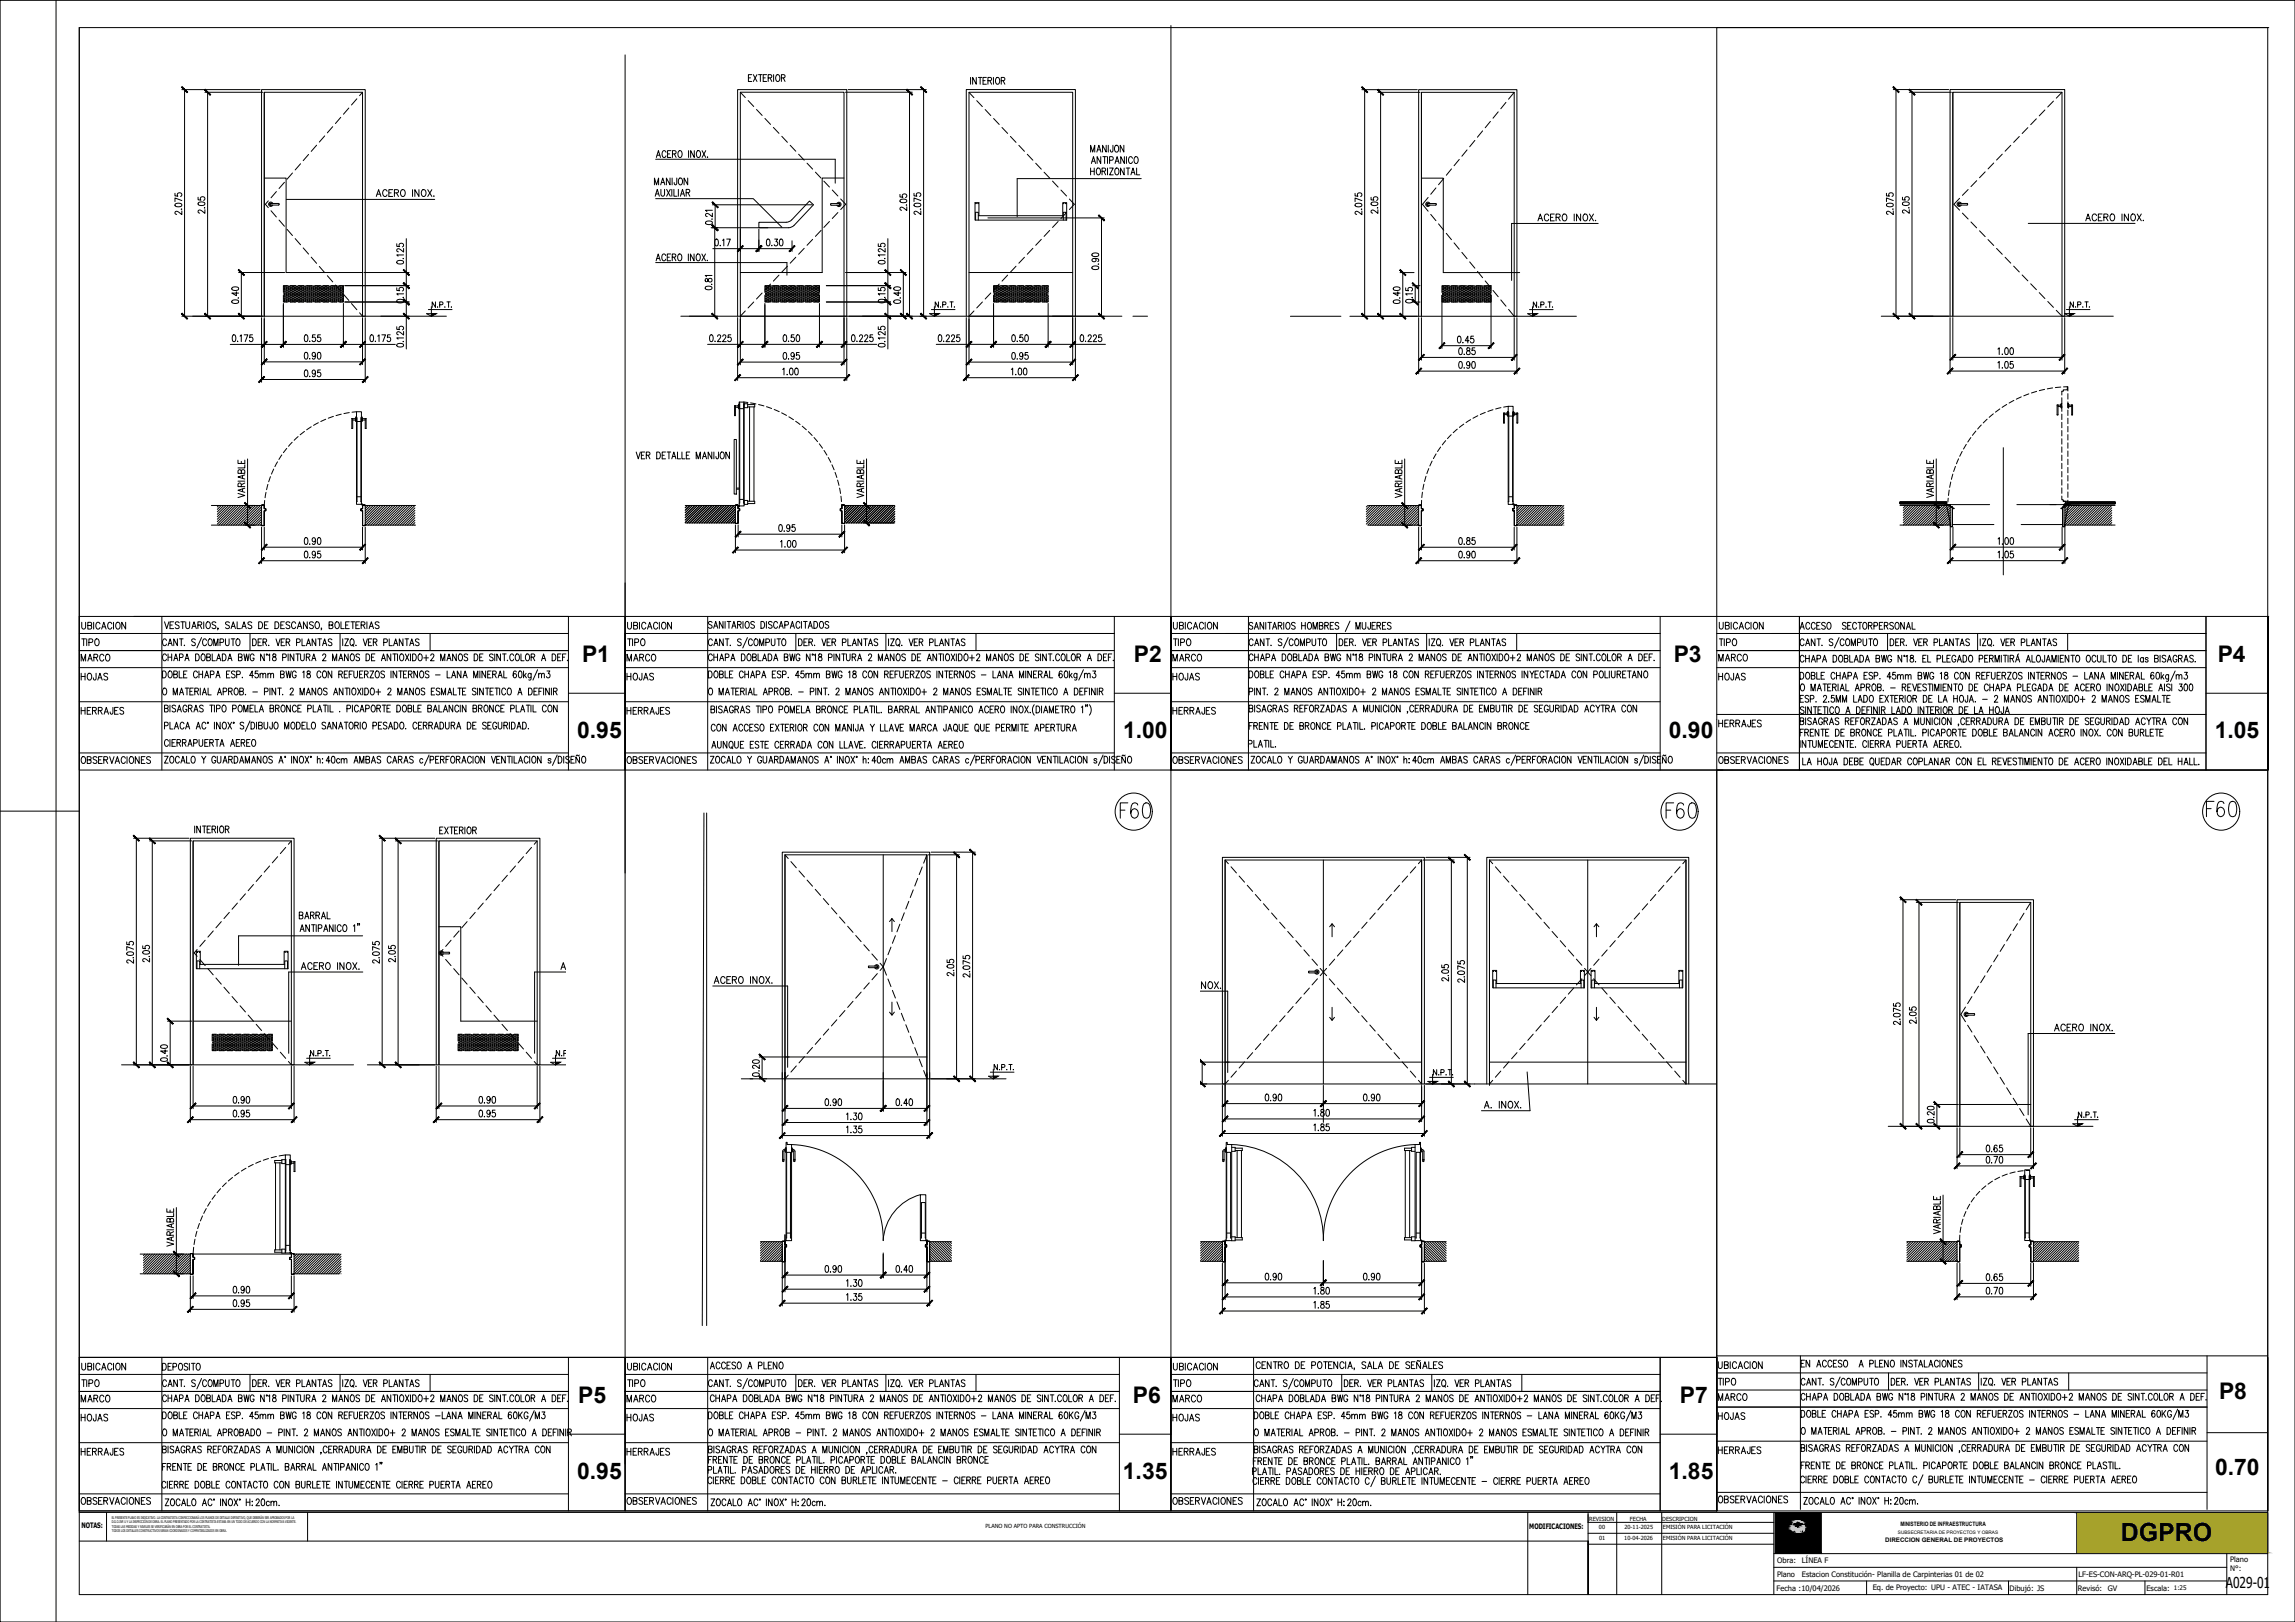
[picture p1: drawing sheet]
<svg xmlns="http://www.w3.org/2000/svg" width="841mm" height="594mm" viewBox="0 0 841 594" stroke-linecap="round" stroke-linejoin="round" font-family="sans-serif">
<defs><g id="words">
<g font-size="9.7">
<text x="409.6" y="300.9">F60</text>
<text x="609.6" y="300.9">F60</text>
<text x="807.9" y="300.2">F60</text>
</g>
<text font-size="9.2" x="777.1" y="564.2">DGPRO</text>
<g font-size="8.4">
<text x="213.3" y="242.5">P1</text>
<text x="415.6" y="242.5">P2</text>
<text x="613.3" y="242.5">P3</text>
<text x="812.7" y="242.5">P4</text>
<text x="211.5" y="270.2">0.95</text>
<text x="411.6" y="270.2">1.00</text>
<text x="611.6" y="270.2">0.90</text>
<text x="811.6" y="270.2">1.05</text>
<text x="211.9" y="513.9">P5</text>
<text x="415.1" y="513.9">P6</text>
<text x="615.6" y="513.9">P7</text>
<text x="813.2" y="512.6">P8</text>
<text x="211.5" y="541.5">0.95</text>
<text x="411.5" y="541.5">1.35</text>
<text x="611.6" y="541.5">1.85</text>
<text x="811.8" y="540.1">0.70</text>
</g>
<g font-size="6.2">
<text x="28.9" y="250.5">HOJAS</text>
<text x="229" y="250.5">HOJAS</text>
<text x="429" y="250.5">HOJAS</text>
<text x="629" y="250.5">HOJAS</text>
<text x="628.6" y="514.3">MARCO</text>
</g>
<g font-size="5.7">
<text x="136.9" y="73">ACERO INOX.</text>
<text x="562.7" y="82.2">ACERO INOX.</text>
<text x="763.4" y="82.2">ACERO INOX.</text>
<text x="88.5" y="112.5" transform="rotate(-90 88.5 112.5)">0.40</text>
<text x="331.3" y="112.5" transform="rotate(-90 331.3 112.5)">0.40</text>
<text x="514.3" y="112.5" transform="rotate(-90 514.3 112.5)">0.40</text>
<text x="369.7" y="126.3">0.50</text>
<text x="284.3" y="195.8">0.95</text>
<text x="658.6" y="231.8">ACCESO SECTORPERSONAL</text>
<text x="28.9" y="237.8">TIPO</text>
<text x="229" y="237.8">TIPO</text>
<text x="429" y="237.8">TIPO</text>
<text x="629" y="237.8">TIPO</text>
<text x="28.9" y="243.4">MARCO</text>
<text x="229" y="243.4">MARCO</text>
<text x="429" y="243.4">MARCO</text>
<text x="629" y="243.4">MARCO</text>
<text x="28.9" y="262.8">HERRAJES</text>
<text x="229" y="262.8">HERRAJES</text>
<text x="429" y="262.8">HERRAJES</text>
<text x="629" y="267.4">HERRAJES</text>
<text x="28.9" y="280.8">OBSERVACIONES</text>
<text x="229" y="280.8">OBSERVACIONES</text>
<text x="429" y="280.8">OBSERVACIONES</text>
<text x="629" y="280.8">OBSERVACIONES</text>
<text x="109.4" y="356.3">ACERO INOX.</text>
<text x="350.7" y="358.8" transform="rotate(-90 350.7 358.8)">2.05</text>
<text x="260.7" y="361.2">ACERO INOX.</text>
<text x="752.1" y="378.9">ACERO INOX.</text>
<text x="301.3" y="406">0.90</text>
<text x="327.4" y="406">0.40</text>
<text x="301.3" y="467.1">0.90</text>
<text x="327.4" y="467.1">0.40</text>
<text x="259.3" y="502.7">ACCESO A PLENO</text>
<text x="28.9" y="509.1">TIPO</text>
<text x="229" y="509.1">TIPO</text>
<text x="429" y="509.1">TIPO</text>
<text x="28.9" y="514.7">MARCO</text>
<text x="229" y="514.7">MARCO</text>
<text x="429" y="514.7">MARCO</text>
<text x="28.9" y="521.8">HOJAS</text>
<text x="229" y="521.8">HOJAS</text>
<text x="429" y="521.8">HOJAS</text>
<text x="628.6" y="521.1">HOJAS</text>
<text x="628.6" y="533.8">HERRAJES</text>
<text x="28.9" y="534.1">HERRAJES</text>
<text x="229" y="534.1">HERRAJES</text>
<text x="429" y="534.1">HERRAJES</text>
<text x="628.6" y="551.7">OBSERVACIONES</text>
<text x="28.9" y="552.1">OBSERVACIONES</text>
<text x="229" y="552.1">OBSERVACIONES</text>
<text x="429" y="552.1">OBSERVACIONES</text>
</g>
<text font-size="5.5" x="815.7" y="581.6">A029-01</text>
<g font-size="2.8">
<text x="29.8" y="559.7">NOTAS:</text>
<text x="560.4" y="560.1">MODIFICACIONES:</text>
<text x="651.3" y="572.6">Obra:</text>
<text x="660.3" y="572.6">LÍNEA F</text>
<text x="817.3" y="572">Plano</text>
<text x="817.3" y="575.4">N°:</text>
<text x="651.2" y="577.5">Plano</text>
<text x="660.3" y="577.4">Estacion Constitución- Planilla de Carpinterias 01 de 02</text>
<text x="761.7" y="577.5">LF-ES-CON-ARQ-PL-029-01-R01</text>
<text x="651" y="582.6">Fecha :10/04/2026</text>
<text x="686.3" y="582.4">Eq. de Proyecto: UPU - ATEC - IATASA</text>
<text x="736.5" y="582.6">Dibujó: JS</text>
<text x="761.5" y="582.6">Revisó:</text>
<text x="772.4" y="582.6">GV</text>
<text x="786.6" y="582.6">Escala:</text>
</g>
<g font-size="2.3">
<text x="690.8" y="564.9">DIRECCION GENERAL DE PROYECTOS</text>
<text x="796.6" y="582.4">1:25</text>
</g>
<text font-size="2.2" x="696.4" y="558.8">MINISTERIO DE INFRAESTRUCTURA</text>
<g font-size="2.1">
<text x="582.4" y="557">REVISION</text>
<text x="597.3" y="557">FECHA</text>
<text x="609.1" y="557">DESCRIPCION</text>
<text x="361.1" y="559.8">PLANO NO APTO PARA CONSTRUCCIÓN</text>
<text x="585.9" y="560.2">00</text>
<text x="595.3" y="560.2">20-11-2025</text>
<text x="609.4" y="560.2">EMISIÓN PARA LICITACIÓN</text>
<text x="586" y="564.2">01</text>
<text x="595.2" y="564.2">10-04-2026</text>
<text x="609.4" y="564.2">EMISIÓN PARA LICITACIÓN</text>
</g>
<text font-size="1.7" x="695.5" y="561.8">SUBSECRETARIA DE PROYECTOS Y OBRAS</text>
<g font-size="1.4">
<text x="40.9" y="556.3">EL PRESENTE PLANO ES INDICATIVO. LA CONTRATISTA CONFECCIONARÁ LOS PLANOS DE DETALLE DEFINITIVO, QUE DEBERÁN SER APROBADOS POR LA</text>
<text x="40.9" y="557.9">D.G.O.INF.U Y LA INSPECCIÓN DE OBRA. EL PLANO PRESENTADO POR LA CONTRATISTA ESTARA EN UN TODO DE ACUERDO CON LA NORMATIVA VIGENTE.</text>
<text x="41" y="559.6">TODAS LAS MEDIDAS Y NIVELES SE VERIFICARÁN EN OBRA POR EL CONTRATISTA.</text>
<text x="41" y="561.3">TODOS LOS DETALLES CONSTRUCTIVOS SERAN COORDINADOS Y COMPATIBILIZADOS EN OBRA.</text>
</g>
</g></defs>
<!-- layer: SOLIDO 253 -->
<g fill="none" stroke="#000" stroke-width=".37">
<path d="M80.2 185.1l-.6 .6M81.1 185.1l-1.5 1.5M82 185.1l-2.4 2.4M82.9 185.1l-3.3 3.3M83.8 185.1l-4.2 4.2M84.7 185.1l-5.1 5.1M85.6 185.1l-6 6M86.5 185.1l-6.9 6.9M87.4 185.1l-7.2 7.2M88.3 185.1l-7.2 7.2M89.2 185.1l-7.2 7.2M90.1 185.1l-7.2 7.2"/>
<path d="M91 185.1l-7.2 7.2M91.9 185.1l-7.2 7.2M92.8 185.1l-7.2 7.2M93.6 185.1l-7.1 7.2M94.6 185.1l-7.2 7.2M95.4 185.1l-7.1 7.2M95.8 185.6l-6.6 6.7M95.8 186.5l-5.7 5.8M95.8 187.4l-4.9 4.9M95.8 188.3l-4 4M95.8 189.2l-3.1 3.1M95.8 190.1l-2.2 2.2"/>
<path d="M95.8 191l-1.3 1.3M95.8 191.9l-.4 .4M134.1 185.1l-.3 .2M135 185.1l-1.2 1.2M135.9 185.1l-2.1 2M136.8 185.1l-3 3M137.7 185.1l-3.9 3.8M138.6 185.1l-4.8 4.8M139.5 185.1l-5.7 5.6M140.4 185.1l-6.6 6.5M141.3 185.1l-7.2 7.2M142.1 185.1l-7.2 7.2"/>
<path d="M143.1 185.1l-7.2 7.2M143.9 185.1l-7.2 7.2M144.9 185.1l-7.2 7.2M145.7 185.1l-7.2 7.2M146.6 185.1l-7.2 7.2M147.5 185.1l-7.2 7.2M148.4 185.1l-7.2 7.2M149.3 185.1l-7.2 7.2M150.2 185.1l-7.2 7.2M151.1 185.1l-7.2 7.2M152 185.1l-7.2 7.2M152 186l-6.3 6.3"/>
<path d="M152 186.9l-5.4 5.4M152 187.8l-4.5 4.5M152 188.7l-3.6 3.6M152 189.6l-2.7 2.7M152 190.5l-1.8 1.8M152 191.4l-.9 .9M152 192.3h.1M252 185.1l-.9 .9M252.8 185.1l-1.7 1.8M253.7 185.1l-2.6 2.7M254.6 185.1l-3.5 3.6M255.5 185.1l-4.4 4.5"/>
<path d="M256.4 185.1l-5.3 5.4M257.3 185.1l-6.2 6.3M258.2 185.1l-6.4 6.4M259.1 185.1l-6.4 6.4M260 185.1l-6.4 6.4M260.9 185.1l-6.4 6.4M261.8 185.1l-6.4 6.4M262.7 185.1l-6.4 6.4M263.6 185.1l-6.4 6.4M264.5 185.1l-6.4 6.4M265.4 185.1l-6.4 6.4M266.3 185.1l-6.4 6.4"/>
<path d="M267.2 185.1l-6.4 6.4M268.1 185.1l-6.4 6.4M269 185.1l-6.4 6.4M269.5 185.5l-6 6M269.5 186.4l-5.1 5.1M269.5 187.3l-4.2 4.2M269.5 188.2l-3.3 3.3M269.5 189.1l-2.4 2.4M269.5 190l-1.5 1.5M269.5 190.9l-.6 .6M310.3 185.1l-.8 .8M311.2 185.1l-1.7 1.8"/>
<path d="M312.1 185.1l-2.6 2.6M313 185.1l-3.5 3.6M313.9 185.1l-4.4 4.4M314.8 185.1l-5.3 5.4M315.7 185.1l-6.2 6.2M316.6 185.1l-6.4 6.4M317.5 185.1l-6.4 6.4M318.4 185.1l-6.4 6.4M319.3 185.1l-6.4 6.4M320.2 185.1l-6.4 6.4M321.1 185.1l-6.4 6.4M322 185.1l-6.4 6.4"/>
<path d="M322.9 185.1l-6.4 6.4M323.8 185.1l-6.4 6.4M324.7 185.1l-6.4 6.4M325.6 185.1l-6.4 6.4M326.5 185.1l-6.4 6.4M327.4 185.1l-6.4 6.4M327.9 185.5l-6 6M327.9 186.4l-5.1 5.1M327.9 187.3l-4.2 4.2M327.9 188.2l-3.3 3.3M327.9 189.1l-2.4 2.4M327.9 190l-1.5 1.5"/>
<path d="M327.9 190.9l-.6 .6M501.2 185.2l-.5 .5M502.1 185.2l-1.4 1.4M503 185.2l-2.3 2.3M503.9 185.2l-3.2 3.2M504.8 185.2l-4.1 4.1M505.7 185.2l-5 5M506.6 185.2l-5.9 5.9M507.5 185.2l-6.8 6.8M508.4 185.2l-7.2 7.2M509.3 185.2l-7.2 7.2M510.2 185.2l-7.2 7.2"/>
<path d="M511.1 185.2l-7.2 7.2M512 185.2l-7.2 7.2M512.9 185.2l-7.2 7.2M513.8 185.2l-7.2 7.2M514.7 185.2l-7.2 7.2M515.6 185.2l-7.2 7.2M516.5 185.2l-7.2 7.2M517.4 185.2l-7.2 7.2M518.3 185.2l-7.2 7.2M519.2 185.2l-7.2 7.2M519.9 185.3l-7 7.1M519.9 186.2l-6.1 6.2"/>
<path d="M519.9 187.1l-5.2 5.3M519.9 188l-4.3 4.4M519.9 188.9l-3.4 3.5M519.9 189.8l-2.5 2.6M519.9 190.7l-1.6 1.7M519.9 191.6l-.7 .8M556 185.2l-.1 .1M556.9 185.2l-1 1M557.8 185.2l-1.9 1.9M558.7 185.2l-2.8 2.8M559.6 185.2l-3.7 3.7M560.5 185.2l-4.6 4.6"/>
<path d="M561.4 185.2l-5.5 5.5M562.3 185.2l-6.4 6.4M563.2 185.2l-7.2 7.2M564.1 185.2l-7.2 7.2M565 185.2l-7.2 7.2M565.9 185.2l-7.2 7.2M566.8 185.2l-7.2 7.2M567.7 185.2l-7.2 7.2M568.6 185.2l-7.2 7.2M569.5 185.2l-7.2 7.2M570.4 185.2l-7.2 7.2M571.3 185.2l-7.2 7.2"/>
<path d="M572.2 185.2l-7.2 7.2M573.1 185.2l-7.2 7.2M573.1 186l-6.3 6.4M573.1 186.9l-5.4 5.5M573.1 187.8l-4.5 4.6M573.1 188.7l-3.6 3.7M573.1 189.6l-2.7 2.8M573.1 190.5l-1.8 1.9M573.1 191.4l-.9 1M573.1 192.3v.1M697.5 185.1v.1M698.4 185.1l-.9 1"/>
<path d="M699.3 185.1l-1.8 1.9M700.2 185.1l-2.7 2.8M701.1 185.1l-3.6 3.7M702 185.1l-4.5 4.6M702.9 185.1l-5.4 5.5M703.8 185.1l-6.3 6.4M704.7 185.1l-7.2 7.2M705.6 185.1l-7.2 7.2M706.5 185.1l-7.2 7.2M707.4 185.1l-7.2 7.2M708.3 185.1l-7.2 7.2M709.2 185.1l-7.2 7.2"/>
<path d="M710.1 185.1l-7.2 7.2M711 185.1l-7.2 7.2M711.9 185.1l-7.2 7.2M712.8 185.1l-7.2 7.2M713.7 185.1l-7.2 7.2M714.6 185.1l-7.2 7.2M714.7 185.9l-6.4 6.4M714.7 186.8l-5.5 5.5M714.7 187.7l-4.6 4.6M714.7 188.6l-3.7 3.7M714.7 189.5l-2.8 2.8M714.7 190.4l-1.9 1.9"/>
<path d="M714.7 191.3l-1 1M714.7 192.2l-.1 .1M756.8 185.1l-.1 .1M757.7 185.1l-1 1M758.6 185.1l-1.9 1.9M759.5 185.1l-2.8 2.8M760.4 185.1l-3.7 3.7M761.3 185.1l-4.6 4.6M762.2 185.1l-5.5 5.5M763.1 185.1l-6.4 6.4M764 185.1l-7.2 7.2M764.9 185.1l-7.2 7.2"/>
<path d="M765.8 185.1l-7.2 7.2M766.7 185.1l-7.2 7.2M767.6 185.1l-7.2 7.2M768.5 185.1l-7.2 7.2M769.4 185.1l-7.2 7.2M770.3 185.1l-7.2 7.2M771.2 185.1l-7.2 7.2M772.1 185.1l-7.2 7.2M773 185.1l-7.2 7.2M773.9 185.1l-7.2 7.2M773.9 186l-6.3 6.3M773.9 186.9l-5.4 5.4"/>
<path d="M773.9 187.8l-4.5 4.5M773.9 188.7l-3.6 3.6M773.9 189.6l-2.7 2.7M773.9 190.5l-1.8 1.8M773.9 191.4l-.9 .9M773.9 192.3h.1M53.1 459.3l-.5 .6M54 459.3l-1.4 1.5M54.9 459.3l-2.3 2.4M55.8 459.3l-3.2 3.3M56.7 459.3l-4.1 4.2M57.6 459.3l-5 5.1"/>
<path d="M58.5 459.3l-5.9 6M59.4 459.3l-6.8 6.9M60.3 459.3l-7.2 7.2M61.2 459.3l-7.2 7.2M62.1 459.3l-7.2 7.2M63 459.3l-7.2 7.2M63.9 459.3l-7.2 7.2M64.8 459.3l-7.2 7.2M65.7 459.3l-7.2 7.2M66.6 459.3l-7.2 7.2M67.5 459.3l-7.2 7.2M68.4 459.3l-7.2 7.2"/>
<path d="M69.3 459.3l-7.2 7.2M69.8 459.7l-6.8 6.8M107.9 459.3l-.1 .2M108.8 459.3l-1 1M109.7 459.3l-1.9 2M110.6 459.3l-2.8 2.8M111.5 459.3l-3.7 3.8M112.4 459.3l-4.6 4.6M113.3 459.3l-5.5 5.6M114.2 459.3l-6.4 6.4M115.1 459.3l-7.2 7.2M116 459.3l-7.2 7.2"/>
<path d="M116.9 459.3l-7.2 7.2M117.8 459.3l-7.2 7.2M118.7 459.3l-7.2 7.2M119.6 459.3l-7.2 7.2M120.5 459.3l-7.3 7.2M121.4 459.3l-7.2 7.2M122.3 459.3l-7.3 7.2M123.2 459.3l-7.2 7.2M124 459.3l-7.2 7.2M125 459.3l-7.2 7.2M279.3 454.8l-.6 .6M280.2 454.8l-1.5 1.5"/>
<path d="M281.1 454.8l-2.4 2.4M282 454.8l-3.3 3.3M282.9 454.8l-4.2 4.2M283.8 454.8l-5.1 5.1M284.7 454.8l-6 6M285.6 454.8l-6.9 6.9M286.5 454.8l-7.2 7.2M286.7 455.5l-6.5 6.5M286.7 457.3l-4.7 4.7M286.7 456.4l-5.6 5.6M286.7 458.2l-3.8 3.8M286.7 459.1l-2.9 2.9"/>
<path d="M286.7 460l-2 2M340.7 460l2 2M340.7 459.1l2.8 2.9M340.7 458.2l3.8 3.8M340.7 457.3l4.6 4.7M340.7 456.4l5.6 5.6M340.7 455.5l6.4 6.5M340.8 454.8l7.3 7.2M341.7 454.8l7 6.9M342.6 454.8l6.1 6M343.5 454.8l5.2 5.1M344.4 454.8l4.3 4.2"/>
<path d="M345.3 454.8l3.4 3.3M346.2 454.8l2.5 2.4M347.1 454.8l1.6 1.5M348 454.8l.7 .6M440.6 454.8l-.6 .6M441.5 454.8l-1.5 1.5M442.4 454.8l-2.4 2.4M443.3 454.8l-3.3 3.3M444.2 454.8l-4.2 4.2M445.1 454.8l-5.1 5.1M446 454.8l-6 6M446.9 454.8l-6.9 6.9"/>
<path d="M447.8 454.8l-7.2 7.2M448 456.4l-5.6 5.6M448 455.5l-6.5 6.5M448 457.3l-4.7 4.7M448 458.2l-3.8 3.8M448 459.1l-2.9 2.9M522 459.1l2.8 2.9M522 458.2l3.7 3.8M522 457.3l4.6 4.7M522 456.4l5.5 5.6M522 455.5l6.4 6.5M522.1 454.8l7.2 7.2"/>
<path d="M523 454.8l7 6.9M523.9 454.8l6.1 6M524.8 454.8l5.2 5.1M525.7 454.8l4.3 4.2M526.6 454.8l3.4 3.3M527.5 454.8l2.5 2.4M528.4 454.8l1.6 1.5M529.3 454.8l.7 .6M699.3 454.8l-.5 .5M700.2 454.8l-1.4 1.4M701.1 454.8l-2.3 2.3M702 454.8l-3.2 3.2"/>
<path d="M702.9 454.8l-4.1 4.1M703.8 454.8l-5 5M704.7 454.8l-5.9 5.9M705.6 454.8l-6.8 6.8M706.5 454.8l-7.2 7.2M707.4 454.8l-7.2 7.2M708.3 454.8l-7.2 7.2M709.2 454.8l-7.2 7.2M710.1 454.8l-7.2 7.2M711 454.8l-7.2 7.2M711.9 454.8l-7.2 7.2M712.8 454.8l-7.2 7.2"/>
<path d="M713.7 454.8l-7.2 7.2M714.6 454.8l-7.2 7.2M715.5 454.8l-7.2 7.2M716.4 454.8l-7.2 7.2M717.2 454.8l-7.1 7.2M717.2 455.8l-6.2 6.2M717.2 456.6l-5.3 5.4M717.2 457.6l-4.4 4.4M717.2 458.4l-3.6 3.6M717.2 459.4l-2.6 2.6M746 454.8l-.8 .8M746.9 454.8l-1.7 1.7"/>
<path d="M747.8 454.8l-2.6 2.6M748.7 454.8l-3.5 3.5M749.6 454.8l-4.4 4.4M750.5 454.8l-5.3 5.3M751.4 454.8l-6.2 6.2M752.3 454.8l-7.1 7.1M753.2 454.8l-7.2 7.2M754.1 454.8l-7.2 7.2M755 454.8l-7.2 7.2M755.9 454.8l-7.2 7.2M756.8 454.8l-7.2 7.2M757.7 454.8l-7.2 7.2"/>
<path d="M758.6 454.8l-7.2 7.2M759.5 454.8l-7.2 7.2M760.4 454.8l-7.2 7.2M761.3 454.8l-7.2 7.2M761.8 455.2l-6.8 6.8M761.8 456.1l-5.9 5.9M761.8 457l-5 5M761.8 457.8l-4.1 4.2M761.8 458.8l-3.2 3.2M761.8 459.6l-2.3 2.4M69.8 460.6l-5.9 5.9M69.8 461.5l-5 5"/>
<path d="M69.8 462.4l-4.1 4.1M69.8 463.3l-3.2 3.2M69.8 464.2l-2.4 2.3M69.8 465.1l-1.4 1.4M69.8 466l-.6 .5M125 460.2l-6.4 6.3M125 461.1l-5.4 5.4M125 462l-4.6 4.5M125 462.9l-3.7 3.6M125 463.8l-2.8 2.7M125 464.7l-1.9 1.8M125 465.6l-1 .9"/>
<path d="M125 466.5h-.1M286.7 460.9l-1.1 1.1M286.7 461.8l-.2 .2M340.7 461.8l.2 .2M340.7 460.9l1.1 1.1M448 460l-2 2M448 460.9l-1.1 1.1M448 461.8l-.2 .2M522 461.8l.1 .2M522 460.9l1.1 1.1M522 460l1.9 2M717.2 460.2l-1.8 1.8"/>
<path d="M717.2 461.1l-.8 .9M761.8 460.6l-1.4 1.4M761.8 461.4l-.6 .6"/>
</g>
<!-- layer: AR-CARP-DETALLES -->
<g fill="none" stroke="#000" stroke-width=".37">
<path d="M99 74.6l3.1-.1 .2 .2-.2 .4h-3zM99.5 74.5a.43 .43 0 0 0-.6 0 .43 .43 0 0 0 0 .6 .43 .43 0 0 0 .6 0M100 74.5a.79 .79 0 0 0-1.3-.3 .79 .79 0 0 0 0 1.2 .79 .79 0 0 0 1.3-.3M304.6 75.2l-.2-.4 .2-.2h2.9l.2 .2-.2 .4M304.6 75.2h2.9M306.7 74.6a.79 .79 0 0 1 1.2-.4 .79 .79 0 0 1 0 1.3 .79 .79 0 0 1-1.2-.3M307.1 74.6a.43 .43 0 0 1 .6 0 .43 .43 0 0 1 0 .6 .43 .43 0 0 1-.6 0M523.2 74.5l-.2 .2 .2 .4h2.9l.2-.4-.2-.2M523.2 74.5h2.9M523.6 74.5a.43 .43 0 0 0-.6 0 .43 .43 0 0 0 0 .6 .43 .43 0 0 0 .6 0M524 74.5a.79 .79 0 0 0-1.2-.3 .79 .79 0 0 0 0 1.3 .79 .79 0 0 0 1.2-.4M717.7 74.9l.2 .2"/>
<path d="M717.9 74.5l-.2 .4M717.9 74.5h2.9l.2 .4M718.3 74.5a.43 .43 0 0 0-.6 0 .43 .43 0 0 0 0 .6 .43 .43 0 0 0 .6 0M718.7 74.5a.79 .79 0 0 0-1.2-.3 .79 .79 0 0 0 0 1.2 .79 .79 0 0 0 1.2-.3M721 74.9l-.2 .2h-2.9M128.9 153.3v3.6h.3l.1-3.6M128.9 153.3h.4M129.3 153.8h.1M129.3 153.8l.9 .1M130.2 153.3l-.9 .1M130.4 152.8h.2v1.6h-.2zM130.4 153.1h-.2v.9h.2"/>
<path d="M130.8 154.4h1.5M130.8 153v30.7h-.2M132.3 153v30.7h.1M132.4 152.8h.2v1.6h-.2zM132.6 153.1h.2v.9h-.2M133.8 153.9h-1M133.8 153.3h-1M133.8 153.3l.1 3.6h.2l.1-3.6M133.9 153.3h.1M133.9 153.3h.2M134.1 153.3h.1M269.2 148.6v3.6h.3"/>
<path d="M269.5 148.6h-.3M269.5 148.6h.1M269.5 148.6v.1M269.5 148.6v3.6M269.5 149.2h.1M269.5 149.2h1M270.5 148.6l-1 .1M270.7 148.1h.2v1.6h-.2zM270.7 148.4h-.2v.9h.2M270.9 147.9h.2v36.4h-.2M271.1 149.7h1.4M272.7 147.9h-.2v36.4h.2"/>
<path d="M272.7 147.9h1.3v1.4h-1.3zM274 148.2h2.6v.8h-2.6M274.7 149v34.6M276.3 149v34.6M551 154.9h.1M551 151.3v3.6M551 151.3h.3M551 154.9h.3M551.3 154.9h-.1M551.3 151.9h1M551.3 151.3h.1M551.3 151.3v3.6"/>
<path d="M552.3 151.3l-1 .1M552.5 150.8h.2v1.6h-.2zM552.5 151.1h-.2v.9h.2M552.9 151v32.8h-.2M552.9 152.4h1.4M554.3 151v32.8h.2M554.5 150.8h.2v1.6h-.2zM554.7 150.8v1.6M554.7 151.1h.2v.9h-.2M554.9 151.3l.9 .1M555.8 151.4h.1M555.9 151.9h-1"/>
<path d="M555.9 154.9v-3.6h.3v3.6M555.9 154.9h.1M555.9 154.9h.3M556.2 154.9h.1M753.8 148.4v3.5l.3 .1M754.1 148.3l.1 .1M754.1 148.3l-.3 .1M754.2 148.4l-.1 3.5M754.2 148.9h.1M754.2 148.9h1M755.2 148.4h-1M755.4 147.8h.2v1.6h-.2z"/>
<path d="M755.4 148.2h-.2v.8h.2M757.8 147.8h.2v1.6h-.2zM757.9 147.8v1.6M758 148.2h.2v.8h-.2M759.2 148.9h-1M759.2 148.4h-1M759.2 148.4v3.6l.3-.1v-3.5M759.2 148.3h.1M759.2 148.3l.3 .1M759.5 148.3v.1M269 161h.8v20h-.8zM269.8 179.2h1.1"/>
<path d="M269.8 178.8h1.1M130.8 181.9h1.5M271.1 182.9h1.4M272.7 183.3h1.3v1.4h-1.3zM274 183.6h2.6v.8h-2.6M552.9 181.9h1.4M161.5 348.8h3l.3 .2-.2 .4h-3zM162 348.8a.43 .43 0 0 0-.6 0 .43 .43 0 0 0 0 .6 .43 .43 0 0 0 .6 0M162.4 348.8a.79 .79 0 0 0-1.2-.4 .79 .79 0 0 0 0 1.3 .79 .79 0 0 0 1.2-.3M318.4 354.4l-.2-.4 .2-.2h2.9l.3 .4-.3 .2M318.4 354.4h3M320.5 353.8a.79 .79 0 0 1 1.3-.3 .79 .79 0 0 1 0 1.3 .79 .79 0 0 1-1.3-.4"/>
<path d="M321 353.8a.43 .43 0 0 1 .6 0 .43 .43 0 0 1 0 .6 .43 .43 0 0 1-.6 0M481.8 355.7a.79 .79 0 0 1 1.3-.3 .79 .79 0 0 1 0 1.2 .79 .79 0 0 1-1.3-.3M482.3 355.7a.43 .43 0 0 1 .6 0 .43 .43 0 0 1 0 .6 .43 .43 0 0 1-.6 0M482.8 355.9l-.2-.2h-2.9l-.2 .2 .2 .4h2.9l.2-.2M482.9 355.9v.2M720.3 371.6l.2-.4h2.9l.2 .4M720.3 371.6l.2 .2h2.9l.2-.2M720.9 371.2a.43 .43 0 0 0-.7 0 .43 .43 0 0 0 0 .6 .43 .43 0 0 0 .7 0M721.3 371.2a.79 .79 0 0 0-1.2-.3 .79 .79 0 0 0 0 1.3 .79 .79 0 0 0 1.2-.4M101 425.9v31.9M102.6 425.9v31.9M103.3 425h-2.6v.9h2.6"/>
<path d="M104.6 424.7h-1.3v1.5h1.3v-1.5h.2v33.2h-.2M104.8 426.6h1.4M106.4 425h.2v1.5h-.2zM106.4 424.7h-.2v33.2h.2M106.6 425.3h.2v.9h-.2M106.8 425.5h.9M107.7 426.1h-.9M107.8 425.5h.3v3.6h-.3zM451.4 420.2h1.2v1.5h-1.2M452.6 420.5h2.6v.9h-2.6M453.4 421.4v31.9M454.9 421.4v31.9"/>
<path d="M515 421.4v31.9M516.6 421.4v31.9M517.3 420.5h-2.6v.9h2.6M518.6 420.2h-1.3v1.5h1.3M740.6 430.9l-.3 .1v3.5h.2M740.6 434.5h-.1M740.6 430.9v3.6M740.6 430.9h.1M740.6 431.5h.1M740.6 431.5h1M741.6 430.9l-1 .1M741.8 430.4h.2v1.6h-.2z"/>
<path d="M741.8 430.8h-.2v.8h.2M742.2 430.6v22.8h-.2M742.2 432h1.4M743.6 430.6v22.8h.2M743.8 430.4h.2v1.6h-.2zM744 430.4v1.6M744 430.8h.2v.8h-.2M745.2 431.5h-1M745.2 430.9h-1M745.2 434.5h.1M745.2 430.9v3.6M745.2 434.5h.3"/>
<path d="M745.5 430.9v.1M745.5 430.9h-.3M745.5 434.5h.1M745.5 431v3.5M103.3 457.5h1.3v1.4h-1.3zM103.3 457.8h-2.6v.9h2.6M104.6 458.5h.2M104.8 456.1h1.4M288.1 453.4h.2v-31.3h1.4v31.3h.2M288.3 451.6h1.4M337.5 453.4h.2v-12.9h1.4v12.9h.2M337.7 451.6h1.4"/>
<path d="M449.4 453.4h.1v-31.3h1.5v31.3h.2M449.5 451.6h1.5M451.4 453h1.2v1.4h-1.2M452.6 453.3h2.6v.8h-2.6M517.3 453.3h-2.6v.8h2.6M518.6 453h-1.3v1.4h1.3M518.8 453.4h.2v-31.3h1.4v31.3h.2M519 451.6h1.4M742.2 451.6h1.4"/>
<circle cx="357.6" cy="74.5" r=".1"/>
<circle cx="358.4" cy="74.5" r=".1"/>
<circle cx="389.7" cy="74.5" r=".1"/>
<circle cx="390.6" cy="74.5" r=".1"/>
<circle cx="132.6" cy="184.7" r=".2"/>
<circle cx="270.7" cy="185.5" r=".2"/>
<circle cx="554.7" cy="184.7" r=".2"/>
<circle cx="72.2" cy="348.7" r=".1"/>
<circle cx="73.1" cy="348.7" r=".1"/>
<circle cx="104.4" cy="348.7" r=".1"/>
<circle cx="105.3" cy="348.7" r=".1"/>
<circle cx="547.3" cy="355.7" r=".1"/>
<circle cx="548.1" cy="355.7" r=".1"/>
<circle cx="579.5" cy="355.7" r=".1"/>
<circle cx="580.3" cy="355.7" r=".1"/>
<circle cx="583.3" cy="355.7" r=".1"/>
<circle cx="584.2" cy="355.7" r=".1"/>
<circle cx="615.5" cy="355.7" r=".1"/>
<circle cx="616.4" cy="355.7" r=".1"/>
<circle cx="106.5" cy="458.9" r=".2"/>
<circle cx="287.8" cy="454.4" r=".2"/>
<circle cx="339.6" cy="454.4" r=".2"/>
<circle cx="339.7" cy="454.4" r=".2"/>
<circle cx="449.1" cy="454.4" r=".2"/>
<circle cx="520.8" cy="454.4" r=".2"/>
<circle cx="744" cy="454.4" r=".2"/>
</g>
<!-- layer: COTAS-PARCIALES -->
<g fill="none" stroke="#000" stroke-width=".37">
<path d="M66.6 32.8h28.7M67.6 32.8v83M75.1 33.8h21.2M76.1 33.8v82M309.8 33.8h24.5M310.8 32.8h28.7M333.3 33.8v82M338.5 32.8v83M499.1 32.8h20.3M500.1 32.8v83M504.9 33.8h15.5M505.9 33.8v82"/>
<path d="M693.8 32.8h20.3M694.8 32.8v83M699.7 33.8h15.4M700.7 33.8v82M64.1 70.8v.9l1.1 .2a.75 .75 0 0 1 0-1.1 .75 .75 0 0 1 1.1 .1 .75 .75 0 0 1-.1 1M64.2 74.7l1-.3 1 .1 .4 .7a1.65 1.65 0 0 1-2.5 0zM66.5 76.5l-.1 .1M66.6 77.3v1.3l-1.2-.9-.8-.3-.5 .4v.3l.6 .4M66.6 73.5l-2.5-1v1.3M72.6 72.2v1l1 .1a.75 .75 0 0 1 .1-1.1 .75 .75 0 0 1 1.1 .1 .75 .75 0 0 1-.2 1.1M72.7 74.2l.9-.3 1 .2 .5 .6a1.63 1.63 0 0 1-2.5 0zM75 76l-.1 .2"/>
<path d="M75.1 76.8v1.3l-1.2-.9-.8-.3-.4 .2-.1 .6 .6 .4M261.1 78.1v1.3l-1.8-1.2-.7 .3 .1 .6 .5 .2M261.1 77h-2.5l.4 .5M261.1 75h36.5M262.1 75v8.4M329.8 71.2v1l1.1 .1a.74 .74 0 0 1 0-1.1 .74 .74 0 0 1 1.1 .1 .74 .74 0 0 1-.2 1M329.9 73.2l1-.3 .9 .1 .5 .7a1.63 1.63 0 0 1-2.5 0zM332.2 75l-.1 .1M332.3 75.8v1.3l-1.2-.9-.8-.3-.5 .4v.3l.6 .4M334.9 70.8v.9l1.1 .1a.74 .74 0 0 1 .1-1 .74 .74 0 0 1 1.1 .1 .74 .74 0 0 1-.2 1M335.1 74.7l.9-.3a1.04 1.04 0 0 1 1.4 .8 1.49 1.49 0 0 1-2.5-.2zM337.3 76.5l-.1 .1"/>
<path d="M337.4 77.3v1.3l-1.7-1.2-.8 .3 .2 .6 .4 .2M337.4 73.5l-2.5-1v1.3M362 79.8h42.7M403.7 79.8v36M496.6 70.8v1l1.1 .1a.74 .74 0 0 1 0-1.1 .74 .74 0 0 1 1.1 .1 .74 .74 0 0 1-.2 1.1M496.7 74.7l1-.3a1.04 1.04 0 0 1 1.4 .8 1.49 1.49 0 0 1-2.5-.2zM499 76.5l-.2 .1M499.1 77.3v1.3l-1.8-1.2-.7 .4 .1 .5 .5 .2M499.1 73.5l-2.5-1v1.4M502.4 72.3v.9l1.1 .1a.74 .74 0 0 1 .1-1.1 .74 .74 0 0 1 1 .1 .74 .74 0 0 1-.1 1.1M502.5 74.2l1-.2a1.08 1.08 0 0 1 1.4 .7l-.4 .5h-1.6l-.5-.5zM504.8 76.1l-.1 .1"/>
<path d="M504.9 76.8v1.4l-1.1-1-.9-.3-.4 .2-.1 .6 .6 .4M691.3 70.8v.9l1.1 .1a.74 .74 0 0 1 .1-1 .74 .74 0 0 1 1 .1 .74 .74 0 0 1-.2 1M691.4 74.7l1-.3a1.04 1.04 0 0 1 1.4 .8 1.49 1.49 0 0 1-2.5-.2zM693.7 76.5l-.1 .1M693.8 77.3v1.3l-1.8-1.2-.7 .3 .1 .6 .5 .2M693.8 73.5l-2.5-1v1.3M697.2 72.2v1l1 .1a.74 .74 0 0 1 .1-1.1 .74 .74 0 0 1 1.1 .1 .74 .74 0 0 1-.2 1.1M697.3 74.2l.9-.3a1.08 1.08 0 0 1 1.5 .8l-.5 .5h-1.6l-.4-.5zM699.5 76l-.1 .1M699.7 76.8v1.3l-2.1-1.2-.3 .2-.1 .6 .6 .3M87.4 99.8h16.9M88.4 99.8v16"/>
<path d="M133.4 99.8h16.5M145.4 89.3v.9l1.1 .1a.74 .74 0 0 1 0-1 .74 .74 0 0 1 1.1 0 .74 .74 0 0 1-.2 1.1M145.5 95.7l1-.3 .9 .1 .5 .6a1.63 1.63 0 0 1-2.5 0zM147.8 94.6l-.1 .1M147.9 93.4h-2.5l.5 .4M147.9 91v1.3l-1.2-.9-.8-.3-.5 .4v.4l.6 .3M148.9 87.4v40.4M258.7 81.2l.9-.3a1.04 1.04 0 0 1 1.5 .8 1.49 1.49 0 0 1-2.5-.2zM260.6 83.4h20.8M260.9 80.2l-.1 .1M261.2 91.1h29M261.9 83.4v32.4"/>
<path d="M262.2 87.7l.3-.1a1.4 1.4 0 0 1 .8 1.2 1.4 1.4 0 0 1-.8 1.3 1.85 1.85 0 0 1-.3-2.4zM263.9 89.8l.1 .2M264.8 88l.4-.4v2.5M266.3 87.6h1.3l-.9 2.5M271.3 83.9v8.2M278.1 83.9v8.2M281.1 87.7l.3-.1a1.4 1.4 0 0 1 .8 1.2 1.4 1.4 0 0 1-.8 1.3 1.85 1.85 0 0 1-.3-2.4zM282.8 89.8l.1 .2M283.9 87.6h1l-.5 .9a.73 .73 0 0 1 .6 1.1 .73 .73 0 0 1-1.3 0M285.9 87.7l.3-.1a1.4 1.4 0 0 1 .8 1.2 1.4 1.4 0 0 1-.8 1.3 1.85 1.85 0 0 1-.3-2.4zM290.2 88.2v3.9M309.8 99.8h22.2"/>
<path d="M321.8 89.3v.9l1.1 .1a.74 .74 0 0 1 .1-1.1 .74 .74 0 0 1 1.1 .2 .74 .74 0 0 1-.2 1M322 95.6l.9-.2a1.08 1.08 0 0 1 1.5 .7 1.51 1.51 0 0 1-2.6-.2zM324.2 94.6l-.1 .1M324.4 93.4h-2.6l.5 .4M324.4 91v1.3l-2.1-1.2-.5 .4v.3l.7 .4M325.4 87.4v17.2M331 99.8v16M400.3 97.7l.9-.3 1 .1 .4 .7a1.63 1.63 0 0 1-2.5 0zM400.3 92.9l.9-.3 1 .1 .4 .7a1.63 1.63 0 0 1-2.5 0zM401 94.7a.63 .63 0 0 1 .7 .6 .63 .63 0 0 1-.8 .6l-.8-.6a1.49 1.49 0 0 1 2.5-.1l-.3 .6M402.5 96.6l-.1 .1M513.1 99.8h5.1"/>
<path d="M514.1 99.8v16M66.6 115.8h29.7M95.8 116.3v23.7M96.8 116.3v17.2M103.9 111.1v16M125.8 111.1v16M126.4 110.6h23.5M126.4 104.6h23.5M132.8 116.3v17.2M133.8 116.3v23.7M139.6 115.8h10.3M145.4 119.7v.9l1.1 .1a.74 .74 0 0 1 0-1.1 .74 .74 0 0 1 1.1 .1 .74 .74 0 0 1-.2 1.1"/>
<path d="M145.4 105.4v1l1.1 .1a.74 .74 0 0 1 0-1.1 .74 .74 0 0 1 1.1 .1 .74 .74 0 0 1-.2 1.1M145.5 109.9l1-.3 .9 .1 .5 .7a1.63 1.63 0 0 1-2.5 0zM147.8 108.9l-.1 .1M147.9 107.6h-2.5l.5 .5M252.6 115.8h10.3M258.5 105.1l1-.3a1.08 1.08 0 0 1 1.4 .8l-.5 .4h-1.5l-.5-.4zM258.5 102.1v1h.8a.92 .92 0 0 1 .5-1 .92 .92 0 0 1 1.1 .3 .79 .79 0 0 1-.8 .9 .79 .79 0 0 1-.7-1l-.4-.3zM260.8 104l-.1 .1M260.9 100.9h-2.5l.5 .5M270.3 116.3v23M271.3 115.9v17.7M280.3 111.1v16"/>
<path d="M300.3 111.1v16M302.8 110.6h23.6M302.8 104.6h23.6M309.3 116.3v17.3M310.3 116.3v23M311.1 115.8h28.4M321.8 119.7v.9l1.1 .1a.75 .75 0 0 1 .1-1.1 .75 .75 0 0 1 1 .1 .75 .75 0 0 1-.1 1.1M321.8 105.4v1l1.1 .1a.74 .74 0 0 1 .1-1.1 .74 .74 0 0 1 1.1 .1 .74 .74 0 0 1-.2 1.1M322 109.9l.9-.3a1.08 1.08 0 0 1 1.5 .8 1.51 1.51 0 0 1-2.6-.2zM324.2 108.9h-.1M324.4 107.6h-2.6l.5 .5M325.4 110.6v17.2"/>
<path d="M354.1 116.3v23M355.1 115.9v17.7M364.1 111.1v16M384.1 111.1v16M385.7 115.8h19M393.1 116.3v17.3M394.1 116.3v23M499.1 115.8h20.3M515.1 105.4v1l1.1 .1a.74 .74 0 0 1 .1-1.1 .74 .74 0 0 1 1 .1 .74 .74 0 0 1-.1 1.1M515.2 109.9l1-.3a1.04 1.04 0 0 1 1.4 .8 1.49 1.49 0 0 1-2.5-.2zM517.5 108.9l-.1 .1M517.6 107.6h-2.5l.5 .5"/>
<path d="M517.6 104.6h2.8M517.6 110.6h2.8M518.6 104.6v6M519.9 116.3v20.6M520.9 116.3v15.6M528.4 108.2v19.4M546.4 108.2v19.4M554.9 116.3v15.6M555.9 116.3v20.6M693.8 115.8h20.3M714.6 116.3v20.6M715.6 116.3v15.6"/>
<path d="M755.6 116.3v15.6M756.6 116.3v20.6M84.4 126.1h60.5M85.4 122.8l.3-.2a1.4 1.4 0 0 1 .7 1.3 1.4 1.4 0 0 1-.7 1.2 1.85 1.85 0 0 1-.3-2.3zM87.1 124.9l.1 .1M88 123.1l.4-.5v2.5M89.5 122.6h1.3l-.9 2.5M92.5 122.6h-.9l-.1 1.1a.75 .75 0 0 1 1.1 0 .75 .75 0 0 1-.1 1.1 .75 .75 0 0 1-1.1-.1M95.8 139h38M96.8 132.5h36M111.8 129.2l.5-.2a1.49 1.49 0 0 1-.2 2.5 1.88 1.88 0 0 1-.3-2.3zM111.8 135.6l.3-.1a1.4 1.4 0 0 1 .8 1.3 1.4 1.4 0 0 1-.8 1.2 1.86 1.86 0 0 1-.3-2.4z"/>
<path d="M111.8 122.8l.3-.2a1.4 1.4 0 0 1 .8 1.3 1.4 1.4 0 0 1-.8 1.2 1.85 1.85 0 0 1-.3-2.3zM113.5 131.3l.1 .1M113.5 137.8l.1 .1M113.5 124.9l.1 .1M115.5 122.6h-.9l-.1 1.1a.75 .75 0 0 1 1 0 .75 .75 0 0 1-.1 1.1 .75 .75 0 0 1-1-.1M115.6 129.9l-.3 .6a.67 .67 0 0 1-.9-.8 .67 .67 0 0 1 1.1-.3l.1 .5a1.2 1.2 0 0 1-.8 1.6l-.3-.3M115.6 136.3l-.3 .6a.67 .67 0 0 1-.8-.2 .67 .67 0 0 1 .1-.9 .67 .67 0 0 1 .9 .1l.1 .4a1.17 1.17 0 0 1-.8 1.7l-.3-.4M116.6 129.2l.4-.2a1.49 1.49 0 0 1-.2 2.5 1.88 1.88 0 0 1-.2-2.3zM117.4 135.5h-.9l-.1 1.1a.74 .74 0 0 1 1 0 .74 .74 0 0 1-.1 1.1 .74 .74 0 0 1-1-.2M117.4 122.6h-.9l-.1 1.1a.75 .75 0 0 1 1 0 .75 .75 0 0 1-.1 1.1 .75 .75 0 0 1-1-.1M135.9 122.8l.4-.2a1.63 1.63 0 0 1 0 2.5l-.6-.4-.1-1zM137.6 124.9l.1 .1"/>
<path d="M138.4 123.1l.5-.5v2.5M139.9 122.6h1.4l-1 2.5M143 122.6h-1v1.1a.74 .74 0 0 1 1 .1 .74 .74 0 0 1-.1 1 .74 .74 0 0 1-1.1-.1M145.5 126.1l1-.3 .9 .1 .5 .6a1.63 1.63 0 0 1-2.5 0zM147.8 125l-.1 .1M147.9 123.8h-2.5l.5 .4M147.9 121.4v1.3l-1.2-.9-.8-.3-.5 .4v.4l.6 .3M259.3 126.1h62M260.3 122.8l.3-.2a1.4 1.4 0 0 1 .8 1.3 1.4 1.4 0 0 1-.8 1.2 1.86 1.86 0 0 1-.3-2.3zM262 124.9l.1 .1M263 123.2l.3-.6h.4l.4 .5-.3 .8-.9 1.2h1.3M264.9 123.2l.3-.6h.4l.4 .5-.3 .8-.9 1.2h1.3"/>
<path d="M267.8 122.6h-.9l-.1 1.1a.74 .74 0 0 1 1.1 0 .74 .74 0 0 1-.1 1.1 .74 .74 0 0 1-1.1-.1M270.3 138.3h40M271.3 132.6h38M286.8 135.3l.5-.5v2.5M287.3 129.2l.4-.1a1.63 1.63 0 0 1 0 2.5l-.6-.5-.1-.9zM287.3 122.8l.4-.2a1.63 1.63 0 0 1 0 2.5l-.6-.4-.1-1zM288.4 137.1l.1 .1M289 131.4l.1 .1M289 124.9l.1 .1M289.6 135l.5-.2a1.63 1.63 0 0 1 0 2.5l-.7-.4-.1-1zM291 122.6h-1l-.1 1.1a.74 .74 0 0 1 1.1 .1 .74 .74 0 0 1-.1 1 .74 .74 0 0 1-1.1-.1M291.1 130l-.3 .5a.67 .67 0 0 1-1-.7 .67 .67 0 0 1 1.2-.3l.1 .5a1.2 1.2 0 0 1-.8 1.6l-.4-.4"/>
<path d="M291.5 135l.5-.2a1.63 1.63 0 0 1 0 2.5l-.7-.4-.1-1zM292 122.8l.5-.2a1.63 1.63 0 0 1 0 2.5l-.7-.4-.1-1zM292.9 129.1h-1l-.1 1.1a.74 .74 0 0 1 1.1 0 .74 .74 0 0 1-.1 1.1 .74 .74 0 0 1-1.1-.2M312.3 122.8l.3-.2a1.4 1.4 0 0 1 .8 1.3 1.4 1.4 0 0 1-.8 1.2 1.86 1.86 0 0 1-.3-2.3zM314 124.9l.1 .1M315 123.2l.3-.6h.4l.4 .5-.3 .8-.9 1.2h1.3M316.9 123.2l.4-.6h.3l.4 .5-.3 .8-.9 1.2h1.3M319.8 122.6h-.9l-.1 1.1a.74 .74 0 0 1 1 .1 .74 .74 0 0 1-.1 1 .74 .74 0 0 1-1-.1M322 126.1l.9-.3 1 .1 .5 .6a1.65 1.65 0 0 1-2.6 0zM324.2 125l-.1 .1M324.4 123.8h-2.6l.5 .4M324.4 121.4v1.3l-1.2-.9-.9-.3-.5 .4v.4l.7 .3"/>
<path d="M343.1 126.1h62M344.1 122.8l.3-.2a1.4 1.4 0 0 1 .8 1.3 1.4 1.4 0 0 1-.8 1.2 1.86 1.86 0 0 1-.3-2.3zM345.8 124.9l.1 .1M346.8 123.2l.3-.6h.4l.4 .5-.3 .8-.9 1.2h1.3M348.7 123.2l.3-.6h.4l.4 .5-.3 .8-.9 1.2h1.3M351.6 122.6h-.9l-.1 1.1a.74 .74 0 0 1 1.1 0 .74 .74 0 0 1-.1 1.1 .74 .74 0 0 1-1.1-.1M354.1 138.3h40M355.1 132.6h38M370.6 135.3l.5-.5v2.5M371 129.2l.3-.1a1.4 1.4 0 0 1 .8 1.3 1.4 1.4 0 0 1-.8 1.2 1.85 1.85 0 0 1-.3-2.4zM372.2 137.1l.1 .1M372.8 131.4l.1 .1"/>
<path d="M373.4 135l.5-.2a1.63 1.63 0 0 1 0 2.5l-.7-.4-.1-1zM374.8 130a.63 .63 0 0 1-.6 .7 .63 .63 0 0 1-.6-.9l.6-.7a1.49 1.49 0 0 1 .1 2.5l-.6-.4M375.3 135l.5-.2a1.63 1.63 0 0 1 0 2.5l-.7-.4-.1-1zM376.7 129.1h-1l-.1 1.1a.75 .75 0 0 1 1.1 0 .75 .75 0 0 1-.1 1.1 .75 .75 0 0 1-1.1-.2M396.1 122.8l.5-.2a1.63 1.63 0 0 1 0 2.5l-.7-.4-.1-1zM397.8 124.9l.1 .1M398.8 123.2l.3-.6h.4l.4 .5-.3 .8-.9 1.2h1.3M400.7 123.2l.4-.6h.3l.4 .5-.3 .8-.9 1.2h1.3M403.6 122.6h-.9l-.1 1.1a.74 .74 0 0 1 1 .1 .74 .74 0 0 1-.1 1 .74 .74 0 0 1-1-.1M519.9 135.9h36M520.9 130.9h34M528.4 126.6h18"/>
<path d="M534.4 123.2l.4-.1a1.49 1.49 0 0 1-.1 2.5 1.88 1.88 0 0 1-.3-2.4zM534.8 127.5l.5-.1a1.63 1.63 0 0 1 0 2.5l-.6-.5-.1-.9zM534.8 132.5l.5-.1a1.63 1.63 0 0 1 0 2.5l-.6-.5-.1-.9zM536.1 125.4l.1 .1M536.6 129.7v.1M536.6 134.7v.1M537.6 127.5v.7a.9 .9 0 0 1 1 .6 .9 .9 0 0 1-.3 1.1 .79 .79 0 0 1-1-.8 .79 .79 0 0 1 1.1-.8l.3-.5a.67 .67 0 0 0-1.1-.3zM538.4 124.8h-1.5l1-1.7v2.5M538.7 133.3l-.3 .6a.67 .67 0 0 1-1-.8 .67 .67 0 0 1 1.2-.3l.1 .5a1.2 1.2 0 0 1-.8 1.6l-.4-.4M539.6 132.5l.5-.1a1.63 1.63 0 0 1 0 2.5l-.7-.5-.1-.9zM540 123.1h-1l-.1 1.1a.75 .75 0 0 1 1.1 0 .75 .75 0 0 1-.1 1.1 .75 .75 0 0 1-1.1-.2M540.5 127.4h-1l-.1 1.1a.74 .74 0 0 1 1.1 0 .74 .74 0 0 1-.1 1.1 .74 .74 0 0 1-1.1-.2"/>
<path d="M714.6 135.9h42M715.6 130.9h40M732.1 127.9l.5-.5v2.5M732.1 132.9l.5-.5v2.5M733.8 129.6l.1 .2M733.8 134.7l.1 .1M734.9 127.5l.5-.1a1.63 1.63 0 0 1 0 2.5l-.7-.5-.1-.9zM734.9 132.5l.5-.1a1.63 1.63 0 0 1 0 2.5l-.7-.5-.1-.9zM736.8 127.5l.5-.1a1.63 1.63 0 0 1 0 2.5l-.7-.5-.1-.9zM737.7 132.4h-1l-.1 1.1a.74 .74 0 0 1 1.1 0 .74 .74 0 0 1-.1 1.1 .74 .74 0 0 1-1.1-.2M87.2 168.5v1.2h2.5v-1.2M87.2 176.2h2.5"/>
<path d="M88.4 178.2l-.1-1.1-.4-.2-.6 .2-.1 1.1h2.5M88.4 172.5l.5-.5 .6 .1 .2 .4v.9h-2.5l.1-1.2 .4-.2 .6 .2 .1 1.2M88.4 169v.7M88.9 174.2v1M88.9 179.1v.9M89.7 178.8l-2.5 .8 2.5 .7M89.7 173.9l-2.5 .8 2.5 .8M89.7 170.2v1.2h-2.5M89.7 176.9l-1.3 .7M90.7 168.1v24.2M314 168.5v1.2h2.6v-1.2M314 176.2h2.6"/>
<path d="M315.2 178.2l-.1-1.1-.3-.2-.6 .2-.2 1.1h2.6M315.2 172.5l.5-.5 .6 .1 .3 .4v.9h-2.6l.2-1.2 .3-.2 .6 .2 .1 1.2M315.2 169v.7M315.7 174.2v1M315.7 179.1v.9M316.6 178.8l-2.6 .8 2.6 .7M316.6 173.9l-2.6 .8 2.6 .8M316.6 170.2v1.2h-2.6M316.6 176.9l-1.4 .7M317.5 168.1v23.4M511.3 168.5v1.3h2.5v-1.3M511.3 176.2h2.5"/>
<path d="M512.5 178.2l-.2-1.1-.3-.2-.6 .2-.1 1.1h2.5M512.5 172.5l.4-.4 .6 .1 .3 .3v.9h-2.5l.1-1.2 .3-.1 .6 .1 .2 1.2M512.5 169v.8M512.9 174.2v1M512.9 179.1v1M513.8 178.8l-2.5 .8 2.5 .7M513.8 174l-2.5 .7 2.5 .8M513.8 170.3v1.1h-2.5M513.8 176.9l-1.3 .7M514.8 168.1v24.3M706 168.5v1.2h2.5v-1.2M706 176.2h2.5"/>
<path d="M707.2 178.2l-.1-1.1-.8-.1-.3 1.2h2.5M707.2 172.5l.5-.5 .6 .1 .2 .4v.8h-2.5l.2-1.1 .3-.2 .6 .2 .1 1.1M707.2 169v.7M707.7 174.2v1M707.7 179.1v.9M708.5 178.8l-2.5 .7 2.5 .8M708.5 173.9l-2.5 .8 2.5 .7M708.5 170.2v1.2h-2.5M708.5 176.9l-1.3 .6M709.6 168.1v24.2M87.2 180.7l2.5 .8-2.5 .7M89.7 185.1h3.6"/>
<path d="M89.7 192.3h3.6M95.8 193.1v13.3M96.8 193.1v8.3M111.8 197l.5-.1a1.49 1.49 0 0 1-.2 2.5 1.88 1.88 0 0 1-.3-2.4zM113.5 199.2l.1 .1M115.6 197.8l-.3 .5a.67 .67 0 0 1-.8-.2 .67 .67 0 0 1 .1-.9 .67 .67 0 0 1 .9 .1l.1 .5a1.2 1.2 0 0 1-.8 1.6l-.3-.3M116.6 197l.4-.1a1.49 1.49 0 0 1-.2 2.5 1.88 1.88 0 0 1-.2-2.4zM132.8 193.1v8.3M133.8 193.1v13.3M269.5 192.2v10.3M270.5 192.2v4.5M270.5 195.7h38"/>
<path d="M286 198.4l.5-.4v2.5M288.8 198.1l.5-.1a1.49 1.49 0 0 1-.2 2.5 1.88 1.88 0 0 1-.3-2.4zM290.7 198.1l.5-.1a1.49 1.49 0 0 1-.2 2.5 1.88 1.88 0 0 1-.3-2.4zM308.5 192.2v4.5M309.5 192.2v10.3M314 180.7l2.6 .8-2.6 .7M316.6 185.1h10.8M316.6 191.5h10.8M511.3 180.7l2.5 .8-2.5 .7M513.8 185.2h3.6M513.8 192.4h3.6M519.9 193.1v13.3"/>
<path d="M520.9 193.1v8.3M534.8 197.1l.5-.2a1.65 1.65 0 0 1 0 2.5l-.6-.4-.1-1zM536.6 199.2v.1M537.6 197.1v.7a.92 .92 0 0 1 1 .5 .92 .92 0 0 1-.3 1.1 .8 .8 0 0 1-1-.8 .8 .8 0 0 1 1.1-.7l.3-.6a.67 .67 0 0 0-1.1-.2zM540.5 196.9h-1l-.1 1.1a.74 .74 0 0 1 1.1 .1 .74 .74 0 0 1-.1 1 .74 .74 0 0 1-1.1-.1M554.9 193.1v8.3M555.9 193.1v13.3M706 180.7l2.5 .8-2.5 .7M708.5 185.1h3.7M708.5 192.3h3.7M714.7 193v13.3M715.7 193v8.4"/>
<path d="M732.2 197.4l.5-.5v2.5M733.8 199.2l.1 .1M735 197l.3-.1a1.4 1.4 0 0 1 .7 1.3 1.4 1.4 0 0 1-.7 1.2 1.85 1.85 0 0 1-.3-2.4zM736.9 197l.3-.1a1.4 1.4 0 0 1 .7 1.3 1.4 1.4 0 0 1-.7 1.2 1.85 1.85 0 0 1-.3-2.4zM755.7 193v8.4M756.7 193v13.3M95.8 205.4h38M96.8 200.4h36M111.8 202l.3-.1a1.4 1.4 0 0 1 .8 1.2 1.4 1.4 0 0 1-.8 1.3 1.85 1.85 0 0 1-.3-2.4zM113.5 204.1l.1 .2M115.6 202.7l-.3 .6a.67 .67 0 0 1-.9-.7 .67 .67 0 0 1 1.1-.4l.1 .5a1.16 1.16 0 0 1-.8 1.7l-.3-.4M117.4 201.9h-.9l-.1 1a.75 .75 0 0 1 1 .1 .75 .75 0 0 1-.1 1.1 .75 .75 0 0 1-1-.2"/>
<path d="M269.5 201.5h40M287.6 200.2l.1 .1M519.9 205.4h36M520.9 200.4h34M534.8 202l.5-.1a1.63 1.63 0 0 1 0 2.5l-.6-.5-.1-.9zM536.6 204.1v.2M538.7 202.7l-.3 .6a.67 .67 0 0 1-.9-.2 .67 .67 0 0 1 .2-.9 .67 .67 0 0 1 .9 0l.1 .5a1.21 1.21 0 0 1-.8 1.7l-.4-.4M539.6 202l.5-.1a1.63 1.63 0 0 1 0 2.5l-.7-.5-.1-.9zM714.7 205.4h42M715.7 200.4h40M732.2 202.3l.5-.4v2.5M733.8 204.1l.1 .1"/>
<path d="M735 202l.4-.1a1.49 1.49 0 0 1-.1 2.5 1.88 1.88 0 0 1-.3-2.4zM737.7 201.9h-.9l-.1 1a.75 .75 0 0 1 1.1 0 .75 .75 0 0 1-.1 1.1 .75 .75 0 0 1-1.1-.1M48.9 307h20.3M50 307v83M54.8 308h15.4M55.8 308v82M139.1 307h20.2M140 307v83M144.9 308h15.4M145.9 308v82M340.2 313.1h11.4M341.2 312.1h16.2"/>
<path d="M350.5 313.1v82M356.4 312.1v83M521.5 315h11.4M522.5 314h16.2M531.9 315v82M537.7 314v83M696.4 329.5h20.3M697.4 329.5v83M702.2 330.5h15.5M703.2 330.5v82M46.4 345v.9l1.1 .1a.75 .75 0 0 1 .1-1 .75 .75 0 0 1 1 .1 .75 .75 0 0 1-.1 1M46.6 348.9l.9-.3 1 .1 .4 .7a1.63 1.63 0 0 1-2.5 0z"/>
<path d="M48.8 350.7l-.1 .1M48.9 351.5v1.3l-1.1-1-.9-.2-.5 .4v.3l.6 .4M48.9 347.7l-2.5-1v1.3M52.3 346.4v1l1.1 .1a.75 .75 0 0 1 0-1.1 .75 .75 0 0 1 1.1 .1 .75 .75 0 0 1-.2 1.1M52.4 348.4l1-.3 .9 .1 .5 .7a1.63 1.63 0 0 1-2.5 0zM54.7 350.2l-.1 .1M54.8 351v1.3l-1.2-.9-.8-.3-.4 .2-.1 .6 .6 .3M136.6 345v.9l1 .1a.75 .75 0 0 1 0-1 .75 .75 0 0 1 1.1 .1 .75 .75 0 0 1-.1 1M136.7 348.9l.9-.3 1 .1 .5 .7a1.63 1.63 0 0 1-2.5 0zM138.9 350.7l-.1 .1M139.1 351.5v1.3l-1.3-1-.8-.2-.3 .2-.1 .5 .5 .4M139.1 347.7l-2.5-1v1.3"/>
<path d="M142.4 346.4v1l1.1 .1a.74 .74 0 0 1 0-1.1 .74 .74 0 0 1 1.1 .1 .74 .74 0 0 1-.2 1.1M142.5 348.4l1-.3 .9 .1 .5 .7a1.63 1.63 0 0 1-2.5 0zM144.8 350.2l-.1 .1M144.9 351v1.3l-1.2-.9-.8-.3-.5 .4v.4l.6 .3M352.9 350.1v1h1.1a.74 .74 0 0 1 0-1 .74 .74 0 0 1 1.1 .1 .74 .74 0 0 1-.2 1.1M353 354l1-.3a1.08 1.08 0 0 1 1.4 .8l-.5 .5h-1.5l-.5-.5zM355.3 355.8l-.1 .1M355.4 356.6v1.3l-2-1.2-.4 .2-.1 .5 .6 .4M355.4 352.8l-2.5-1v1.4M528.3 353.4v1l1.1 .1a.75 .75 0 0 1 .1-1.1 .75 .75 0 0 1 1 .1 .75 .75 0 0 1-.1 1.1M528.5 355.4l.9-.3 1 .2 .4 .6a1.63 1.63 0 0 1-2.5 0zM530.7 357.2l-.1 .1"/>
<path d="M530.8 358v1.3l-1.1-.9-.9-.3-.5 .4v.4l.6 .4M534.2 352v.9l1.1 .2a.75 .75 0 0 1 0-1.1 .75 .75 0 0 1 1.1 .1 .75 .75 0 0 1-.2 1M534.3 355.9l1-.3 .9 .1 .5 .7a1.63 1.63 0 0 1-2.5 0zM536.6 357.7l-.1 .1M536.7 358.5v1.3l-1.2-.9-.8-.3-.4 .2-.1 .5 .6 .4M536.7 354.7l-2.5-1v1.3M61.4 374h8.8M62.4 374v16M693.9 367.5v1l1.1 .1a.74 .74 0 0 1 0-1.1 .74 .74 0 0 1 1.1 .1 .74 .74 0 0 1-.2 1.1M694 371.4l1-.3a1.16 1.16 0 0 1 1.4 .6 1.4 1.4 0 0 1-1.3 .8 1.4 1.4 0 0 1-1.2-.8zM696.2 373.2l-.1 .1M696.4 374v1.3l-1.2-.9-.9-.3-.4 .4v.3l.6 .4"/>
<path d="M696.4 370.2l-2.5-1v1.4M699.7 368.9v1l1.1 .1a.75 .75 0 0 1 0-1.1 .75 .75 0 0 1 1.1 .1 .75 .75 0 0 1-.2 1.1M699.8 371l1-.3 .9 .1 .5 .6a1.63 1.63 0 0 1-2.5 0zM702.1 372.8l-.1 .1M702.2 373.5v1.4l-1.2-1-.8-.3-.4 .2-.1 .6 .6 .4M48.9 390h21.3M59 387.7l.9-.3a1.08 1.08 0 0 1 1.5 .8l-.5 .5h-1.6l-.4-.5zM59 383l.9-.3 1 .1 .5 .6a1.63 1.63 0 0 1-2.5 0zM60.5 384.5v1.4l-1.6-.9h2.5M61.2 386.7l-.1 .1M69.8 390.5v20.6M70.8 390.5v15.6"/>
<path d="M106.8 390.5v15.6M107.8 390.5v20.6M139.1 390h20.2M159.9 390.5v20.6M160.9 390.5v15.6M196.9 390.5v15.6M197.9 390.5v20.6M275.9 393.2l.9-.3 1 .1 .5 .7a1.63 1.63 0 0 1-2.5 0zM275.9 388.4l.9-.3 1 .2 .5 .6a1.63 1.63 0 0 1-2.5 0zM278.2 392.1l-.2 .2M278.3 390.1v1.3l-1.2-1-.8-.2-.5 .3v.4l.6 .4M278.3 395.1h2.7"/>
<path d="M278.3 387.1h10.9M279.3 387.1v8M286.7 392.8v24.1M287.7 392.8v19.4M323.7 392.8v14.2M339.7 392.8v19.4M340.7 392.8v24.1M341.2 395.1h16.2M439.8 397h2.4M439.8 389h10.7M440.5 389v8M448 397.5v18.7"/>
<path d="M449 397.5v13.3M485 397.5v13.6M521 397.5v13.3M522 397.5v18.7M522.5 397h16.2M69.8 410.1h38M70.8 405.1h36M85.7 401.7l.5-.1a1.49 1.49 0 0 1-.2 2.5 1.88 1.88 0 0 1-.3-2.4zM85.7 406.7l.5-.1a1.49 1.49 0 0 1-.2 2.5 1.88 1.88 0 0 1-.3-2.4zM87.4 403.9l.1 .1M87.4 408.9l.1 .1M89.5 402.4l-.3 .6a.67 .67 0 0 1-.8-.2 .67 .67 0 0 1 .1-.9 .67 .67 0 0 1 .9 0l.1 .5a1.2 1.2 0 0 1-.7 1.7l-.4-.4"/>
<path d="M89.5 407.4l-.3 .6a.67 .67 0 0 1-.8-.2 .67 .67 0 0 1 .1-.9 .67 .67 0 0 1 .9 .1l.1 .4a1.2 1.2 0 0 1-.7 1.7l-.4-.4M90.5 401.7l.5-.1a1.49 1.49 0 0 1-.2 2.5 1.88 1.88 0 0 1-.3-2.4zM91.3 406.6h-.9l-.1 1.1a.75 .75 0 0 1 1.1 0 .75 .75 0 0 1-.1 1.1 .75 .75 0 0 1-1.1-.2M159.9 410.1h38M160.9 405.1h36M175.8 401.7l.5-.1a1.63 1.63 0 0 1 0 2.5l-.7-.5-.1-1zM175.8 406.7l.5-.1a1.63 1.63 0 0 1 0 2.5l-.7-.5-.1-.9zM177.5 403.9l.1 .1M177.5 408.9l.1 .1M179.6 402.4l-.3 .6a.67 .67 0 0 1-.8-.2 .67 .67 0 0 1 .1-.9 .67 .67 0 0 1 .9 0l.1 .5a1.23 1.23 0 0 1-.7 1.7l-.4-.4M179.6 407.4l-.3 .6a.67 .67 0 0 1-.8-.2 .67 .67 0 0 1 .1-.9 .67 .67 0 0 1 .9 .1l.1 .4a1.23 1.23 0 0 1-.7 1.7l-.4-.4M180.6 401.7l.4-.1a1.63 1.63 0 0 1 0 2.5l-.6-.5-.1-1z"/>
<path d="M181.4 406.6h-.9l-.1 1.1a.74 .74 0 0 1 1.1 0 .74 .74 0 0 1-.2 1.1 .74 .74 0 0 1-1-.2M286.7 415.9h54M287.7 406h52M287.7 411.1h52M310.2 408.1l.5-.5v2.5M310.2 412.9l.5-.5v2.5M311.8 409.9l.1 .1M311.8 414.7l.1 .1M312.9 407.6h1l-.6 1a.73 .73 0 0 1 .7 1.1 .73 .73 0 0 1-1.3 0M312.9 412.4h1l-.6 1a.73 .73 0 0 1 .7 1.1 .73 .73 0 0 1-1.3-.1M314.9 407.8l.3-.2a1.4 1.4 0 0 1 .7 1.3 1.4 1.4 0 0 1-.7 1.2 1.85 1.85 0 0 1-.3-2.3zM315.7 412.4h-.9l-.1 1.1a.75 .75 0 0 1 1.1 0 .75 .75 0 0 1-.1 1.1 .75 .75 0 0 1-1.1-.2"/>
<path d="M448 415.2h74M449 404.2h72M449 409.8h72M463.9 400.8l.5-.1a1.63 1.63 0 0 1 0 2.5l-.7-.4-.1-1zM465.6 403l.1 .1M467.7 401.5l-.3 .7a.67 .67 0 0 1-.9-.8 .67 .67 0 0 1 1.1-.3l.1 .4a1.21 1.21 0 0 1-.7 1.7l-.4-.3M468.7 400.8l.4-.1a1.63 1.63 0 0 1 0 2.5l-.6-.4-.1-1zM481.5 406.8l.5-.5v2.5M481.5 412.1l.5-.4v2.5M483.1 408.6l.1 .1M483.1 413.9l.1 .1M484.2 406.5v.7a.91 .91 0 0 1 1 .5 .91 .91 0 0 1-.4 1.1 .79 .79 0 0 1-.9-.8 .79 .79 0 0 1 1-.7l.3-.4-.1-.4z"/>
<path d="M484.2 411.8v.7a.91 .91 0 0 1 1 .6 .91 .91 0 0 1-.4 1.1 .8 .8 0 0 1-.9-.9 .8 .8 0 0 1 1-.7l.3-.3-.1-.5zM486.1 406.5l.3-.2a1.4 1.4 0 0 1 .8 1.3 1.4 1.4 0 0 1-.8 1.2 1.85 1.85 0 0 1-.3-2.3zM487 411.7h-.9l-.1 1a.75 .75 0 0 1 1 .1 .75 .75 0 0 1-.1 1 .75 .75 0 0 1-1-.1M499.9 400.8l.5-.1a1.63 1.63 0 0 1 0 2.5l-.7-.4-.1-1zM501.6 403l.1 .1M503.7 401.5l-.3 .7a.67 .67 0 0 1-.9-.8 .67 .67 0 0 1 1.1-.3l.1 .4a1.21 1.21 0 0 1-.7 1.7l-.4-.3M504.7 400.8l.4-.1a1.63 1.63 0 0 1 0 2.5l-.6-.4-.1-1zM696.4 412.5h21.3M706.4 410.2l1-.3a1.04 1.04 0 0 1 1.4 .8 1.49 1.49 0 0 1-2.5-.2zM706.4 405.5l1-.3a1.04 1.04 0 0 1 1.4 .7 1.49 1.49 0 0 1-2.5-.1zM708.7 409.2l-.2 .1M708.8 407.1v1.3l-1.8-1.2-.7 .4 .1 .5 .5 .2"/>
<path d="M708.8 404.5h8.9M709.8 404.5v8M717.2 413.1v14.9M718.2 413.1v10.8M728.1 419.5l.5-.1a1.63 1.63 0 0 1 0 2.5l-.7-.5-.1-.9zM731.8 419.8l-.5-.4a1.47 1.47 0 0 0 .1 2.5 .74 .74 0 0 0 .5-.9 .74 .74 0 0 0-.9-.5l-.3 .6M733.7 419.4h-.9l-.1 1.1a.74 .74 0 0 1 1.1 0 .74 .74 0 0 1-.1 1.1 .74 .74 0 0 1-1.1-.2M744.2 413.1v10.8M745.2 413.1v14.9M708.6 438.2v1.2h2.5v-1.2M709.7 438.6v.8M711.1 439.9v1.1h-2.5"/>
<path d="M712.1 437.7v24.3M717.2 427h28M718.2 422.9h26M728.1 423.6l.5-.1a1.63 1.63 0 0 1 0 2.5l-.7-.5-.1-.9zM729.9 421.7v.1M729.9 425.8v.1M730.7 423.5h1.3l-.9 2.5M732.9 423.6l.5-.1a1.63 1.63 0 0 1 0 2.5l-.7-.5-.1-.9zM61.1 454.9l2.5 .8-2.5 .7M61.1 442.7v1.3h2.5v-1.3M61.1 450.4h2.5M62.3 452.4l-.1-1.1-.3-.2-.6 .2-.2 1.1h2.5"/>
<path d="M62.3 446.7l.5-.5 .6 .1 .2 .4v.9h-2.5l.3-1.3 .8 .1 .1 1.2M62.3 443.2v.8M62.8 448.4v1M62.8 453.3v1M63.6 453l-2.5 .8 2.5 .7M63.6 448.2l-2.5 .7 2.5 .8M63.6 444.4v1.2h-2.5M63.6 459.3h3.6M63.6 451.1l-1.3 .7M64.6 442.3v24.2M286.7 459.9v18.4M287.7 452.3v20.9"/>
<path d="M323.7 458.9v9.1M339.7 454.4v18.8M340.7 459.9v18.4M449 455.1v20.9M521 455.1v20.9M708.6 450.4l2.5 .7-2.5 .8M708.6 445.9h2.5M709.7 447.9l-.1-1.2-.3-.2-.6 .2-.1 1.2h2.5M709.7 442.2l.5-.5 .6 .1 .3 .4v.8h-2.5l.1-1.1 .3-.2 .6 .2 .1 1.1M710.2 443.9v.9M710.2 448.7v1M711.1 448.5l-2.5 .7 2.5 .8"/>
<path d="M711.1 443.6l-2.5 .7 2.5 .8M711.1 454.8h3.6M711.1 446.5l-1.4 .7M63.6 466.5h3.6M69.8 467.3v13.3M69.8 479.6h38M70.8 467.3v8.3M70.8 474.6h36M85.7 471.2l.3-.1a1.4 1.4 0 0 1 .8 1.3 1.4 1.4 0 0 1-.8 1.2 1.85 1.85 0 0 1-.3-2.4zM85.7 476.2l.5-.1a1.49 1.49 0 0 1-.2 2.5 1.88 1.88 0 0 1-.3-2.4zM87.4 473.4l.1 .1M87.4 478.3l.1 .1"/>
<path d="M89.5 472a.63 .63 0 0 1-.7 .7 .63 .63 0 0 1-.5-.9l.6-.7a1.49 1.49 0 0 1 0 2.5l-.5-.3M89.5 476.9l-.3 .6a.67 .67 0 0 1-.8-.3 .67 .67 0 0 1 .1-.8 .67 .67 0 0 1 .9 0l.1 .5a1.2 1.2 0 0 1-.7 1.7l-.4-.4M90.5 471.2l.3-.1a1.4 1.4 0 0 1 .7 1.3 1.4 1.4 0 0 1-.7 1.2 1.85 1.85 0 0 1-.3-2.4zM91.3 476.1h-.9l-.1 1a.75 .75 0 0 1 1.1 .1 .75 .75 0 0 1-.1 1 .75 .75 0 0 1-1.1-.1M106.8 467.3v8.3M107.8 467.3v13.3M286.7 477.3h54M287.7 472.2h52M287.7 467h52M310.2 469.2l.5-.5v2.5M310.2 474.3l.5-.5v2.5M311.8 471l.1 .1"/>
<path d="M311.8 476.1l.1 .1M312.9 468.7h1l-.6 .9a.73 .73 0 0 1 .7 1.2 .73 .73 0 0 1-1.3-.1M312.9 473.8h1l-.6 1a.73 .73 0 0 1 .7 1.1 .73 .73 0 0 1-1.3-.1M314.9 468.8l.4-.1a1.49 1.49 0 0 1-.1 2.5 1.88 1.88 0 0 1-.3-2.4zM315.7 473.8h-.9l-.1 1.1a.75 .75 0 0 1 1.1 0 .75 .75 0 0 1-.1 1.1 .75 .75 0 0 1-1.1-.2M448 462.7v18.5M449 475h72M449 469.9h72M463.9 466.5l.5-.2a1.63 1.63 0 0 1 0 2.5l-.7-.4-.1-1zM465.6 468.6l.1 .1M467.7 467.2l-.3 .6a.67 .67 0 0 1-.9-.7 .67 .67 0 0 1 1.1-.4l.1 .5a1.2 1.2 0 0 1-.7 1.6l-.4-.3M468.7 466.5l.4-.2a1.63 1.63 0 0 1 0 2.5l-.6-.4-.1-1z"/>
<path d="M481.5 472l.5-.5v2.5M481.5 477.2l.5-.5v2.5M483.1 473.8l.1 .1M483.1 478.9l.1 .2M484.2 471.6v.7a.9 .9 0 0 1 1 .6 .9 .9 0 0 1-.4 1.1 .79 .79 0 0 1-.9-.8 .79 .79 0 0 1 1-.7l.3-.4-.1-.5zM484.2 476.8v.7a.9 .9 0 0 1 1 .6 .9 .9 0 0 1-.4 1.1 .79 .79 0 0 1-.9-.9 .79 .79 0 0 1 1-.7l.3-.3-.1-.5zM485 461.7v9.1M486.1 471.6l.3-.1a1.4 1.4 0 0 1 .8 1.3 1.4 1.4 0 0 1-.8 1.2 1.85 1.85 0 0 1-.3-2.4zM487 476.7h-.9l-.1 1a.75 .75 0 0 1 1 .1 .75 .75 0 0 1-.1 1.1 .75 .75 0 0 1-1-.2M499.9 466.5l.5-.2a1.63 1.63 0 0 1 0 2.5l-.7-.4-.1-1zM501.6 468.6l.1 .1M503.7 467.2l-.3 .6a.67 .67 0 0 1-.9-.7 .67 .67 0 0 1 1.1-.4l.1 .5a1.2 1.2 0 0 1-.7 1.6l-.4-.3"/>
<path d="M504.7 466.5l.4-.2a1.63 1.63 0 0 1 0 2.5l-.6-.4-.1-1zM522 462.7v18.5M711.1 462h3.6M717.2 475h28M717.2 462.7v13.3M718.2 462.7v8.4M718.2 470.1h26M728.1 466.7l.5-.1a1.63 1.63 0 0 1 0 2.5l-.7-.5-.1-1zM728.1 471.6l.5-.1a1.63 1.63 0 0 1 0 2.5l-.7-.5-.1-.9zM729.9 468.8v.1M729.9 473.8v.1M730.7 471.5h1.3l-.9 2.5"/>
<path d="M731.8 466.9l-.5-.3a1.48 1.48 0 0 0 .1 2.5 .74 .74 0 0 0 .5-.9 .74 .74 0 0 0-.9-.6l-.3 .6M732.9 471.6l.5-.1a1.63 1.63 0 0 1 0 2.5l-.7-.5-.1-.9zM733.7 466.6h-.9l-.1 1a.74 .74 0 0 1 1.1 .1 .74 .74 0 0 1-.1 1.1 .74 .74 0 0 1-1.1-.2M744.2 462.7v8.4M745.2 462.7v13.3M448 480.2h74"/>
</g>
<g fill="#000" stroke="#000" stroke-width=".37">
<path d="M66.5 31.9l2 2 .2-.2zM66.5 31.9l.2-.2 2 2z"/>
<path d="M75 32.9l2 2 .2-.2zM75 32.9l.2-.2 2 2z"/>
<path d="M332.2 32.9l2 2 .2-.2zM332.2 32.9l.2-.2 2 2z"/>
<path d="M337.3 31.9l2.1 2 .2-.2zM337.3 31.9l.3-.2 2 2z"/>
<path d="M499 32l2 1.9 .2-.2zM499 32l.2-.3 2 2z"/>
<path d="M504.8 32.9l2 2 .2-.2zM504.8 32.9l.2-.2 2 2z"/>
<path d="M693.7 31.9l2 2 .2-.2zM693.7 31.9l.2-.2 2 2z"/>
<path d="M699.6 32.9l2 2 .2-.2zM699.6 32.9l.2-.2 2 2z"/>
<path d="M260.9 74.1l2.1 2 .2-.2zM260.9 74.1l.3-.2 2 2z"/>
<path d="M260.9 82.5l2.3 1.8-2-2zM260.9 82.5l2.3 1.8-.2 .2z"/>
<path d="M260.8 82.5l2 2 .2-.2zM260.8 82.5l.2-.2 2 2z"/>
<path d="M272.2 90l-1.8 2.2 2-2zM272.2 90l-1.8 2.2-.2-.2z"/>
<path d="M279 90l-2 2 .2 .2zM279 90l.2 .2-2 2z"/>
<path d="M279 90l-1.8 2.2 2-2zM279 90l-1.8 2.2-.2-.2z"/>
<path d="M291.1 90l-2 2 .3 .2zM291.1 90l.2 .2-1.9 2z"/>
<path d="M402.5 78.9l2 2 .3-.2zM402.5 78.9l.2-.2 2.1 2z"/>
<path d="M66.7 114.7l-.2 .2 2.2 1.8zM66.5 114.9l2.2 1.8-.2 .2z"/>
<path d="M75 114.9l2.2 1.8-2-2zM75 114.9l2.2 1.8-.2 .2z"/>
<path d="M87.6 114.7l-.3 .2 2.3 1.8zM87.3 114.9l2.3 1.8-.2 .2z"/>
<path d="M87.3 98.9l2.1 2 .2-.2zM87.6 98.7l2 2-2.3-1.8z"/>
<path d="M148 114.7l-.2 .2 2.2 1.8zM147.8 114.9l2.2 1.8-.2 .2z"/>
<path d="M148 109.5l-.2 .2 2.2 1.8zM147.8 109.7l2.2 1.8-.2 .2z"/>
<path d="M148 103.5l-.2 .2 2.2 1.8zM147.8 103.7l2.2 1.8-.2 .2z"/>
<path d="M147.8 109.7l2 2 .2-.2zM148 109.5l2 2-2.2-1.8z"/>
<path d="M147.8 103.7l2 2 .2-.2zM148 103.5l2 2-2.2-1.8z"/>
<path d="M147.8 98.9l2 2 .2-.2zM148 98.7l2 2-2.2-1.8z"/>
<path d="M261 114.7l-.2 .2 2.2 1.8zM260.8 114.9l2.2 1.8-.2 .2z"/>
<path d="M324.2 114.9l2.3 1.8-2-2zM324.2 114.9l2.3 1.8-.3 .2z"/>
<path d="M324.2 109.7l2.3 1.8-2-2zM324.2 109.7l2.3 1.8-.3 .2z"/>
<path d="M324.5 103.5l-.3 .2 2.3 1.8zM324.2 103.7l2.3 1.8-.3 .2z"/>
<path d="M324.2 109.7l2 2 .3-.2zM324.2 109.7l.3-.2 2 2z"/>
<path d="M324.2 103.7l2 2 .3-.2zM324.2 103.7l.3-.2 2 2z"/>
<path d="M324.2 98.9l2 2 .3-.2zM324.2 98.9l.3-.2 2 2z"/>
<path d="M330.1 114.7l-.2 .2 2.2 1.8zM329.9 114.9l2.2 1.8-.2 .2z"/>
<path d="M329.9 98.9l2 2 .2-.2zM330.1 98.7l2 2-2.2-1.8z"/>
<path d="M332.4 114.7l-.2 .2 2.2 1.8zM332.2 114.9l2.2 1.8-.2 .2z"/>
<path d="M337.3 114.9l2.3 1.8-2-2zM337.3 114.9l2.3 1.8-.2 .2z"/>
<path d="M402.7 114.7l-.2 .2 2.3 1.8zM402.5 114.9l2.3 1.8-.3 .2z"/>
<path d="M499.2 114.7l-.2 .2 2.2 1.8zM499 114.9l2.2 1.8-.2 .2z"/>
<path d="M505 114.7l-.2 .2 2.2 1.8zM504.8 114.9l2.2 1.8-.2 .2z"/>
<path d="M513 114.9l2.2 1.8-2-2zM513 114.9l2.2 1.8-.2 .2z"/>
<path d="M513 98.9l2 2 .2-.2zM513 98.9l.2-.2 2 2z"/>
<path d="M517.7 109.5l-.2 .2 2.2 1.8zM517.5 109.7l2.2 1.8-.2 .2z"/>
<path d="M517.5 103.7l2 2 .2-.2zM517.5 103.7l.2-.2 2 2z"/>
<path d="M693.7 114.9l2.2 1.8-2-2zM693.7 114.9l2.2 1.8-.2 .2z"/>
<path d="M699.8 114.7l-.2 .2 2.2 1.8zM699.6 114.9l2.2 1.8-.2 .2z"/>
<path d="M96.7 137.9l-1.7 2.2 2-2zM96.7 137.9l-1.7 2.2-.3-.2z"/>
<path d="M97.7 131.4l-1.7 2.2 1.9-2zM97.7 131.4l-1.7 2.2-.3-.2z"/>
<path d="M97.7 125l-1.7 2.2 1.9-2zM97.7 125l-1.7 2.2-.3-.2z"/>
<path d="M104.7 125l-1.9 2 .2 .2zM104.7 125l.3 .2-2 2z"/>
<path d="M104.7 125l-1.7 2.2 2-2zM104.7 125l-1.7 2.2-.2-.2z"/>
<path d="M126.7 125l-2 2 .3 .2zM126.7 125l.2 .2-1.9 2z"/>
<path d="M126.7 125l-1.7 2.2 1.9-2zM126.7 125l-1.7 2.2-.3-.2z"/>
<path d="M131.7 133.4l.3 .2 1.7-2.2zM133.7 131.4l.2 .2-1.9 2z"/>
<path d="M133.7 125l-2 2 .3 .2zM133.7 125l.2 .2-1.9 2z"/>
<path d="M132.7 139.9l.3 .2 1.7-2.2zM134.7 137.9l.2 .2-1.9 2z"/>
<path d="M271.2 137.2l-1.8 2.2 2-2zM271.2 137.2l-1.8 2.2-.2-.2z"/>
<path d="M272.2 131.5l-1.8 2.2 2-2zM272.2 131.5l-1.8 2.2-.2-.2z"/>
<path d="M272.2 125l-1.8 2.2 2-2zM272.2 125l-1.8 2.2-.2-.2z"/>
<path d="M281.2 125l-2 2 .2 .2zM281.2 125l.2 .2-2 2z"/>
<path d="M281.2 125l-1.8 2.2 2-2zM281.2 125l-1.8 2.2-.2-.2z"/>
<path d="M301.2 125l-2 2 .2 .2zM301.2 125l.2 .2-2 2z"/>
<path d="M301.2 125l-1.8 2.2 2-2zM301.2 125l-1.8 2.2-.2-.2z"/>
<path d="M310.2 131.5l-2 2 .2 .2zM310.2 131.5l.2 .2-2 2z"/>
<path d="M310.2 125l-2 2 .2 .2zM310.2 125l.2 .2-2 2z"/>
<path d="M311.2 137.2l-2 2 .2 .2zM311.2 137.2l.2 .2-2 2z"/>
<path d="M355 137.2l-1.8 2.2 2-2zM355 137.2l-1.8 2.2-.2-.2z"/>
<path d="M356 131.5l-1.8 2.2 2-2zM356 131.5l-1.8 2.2-.2-.2z"/>
<path d="M356 125l-1.8 2.2 2-2zM356 125l-1.8 2.2-.2-.2z"/>
<path d="M365 125l-2 2 .2 .2zM365 125l.2 .2-2 2z"/>
<path d="M365 125l-1.8 2.2 2-2zM365 125l-1.8 2.2-.2-.2z"/>
<path d="M385 125l-2 2 .2 .2zM385 125l.2 .2-2 2z"/>
<path d="M385 125l-1.8 2.2 2-2zM385 125l-1.8 2.2-.2-.2z"/>
<path d="M394 131.5l-2 2 .2 .2zM394 131.5l.2 .2-2 2z"/>
<path d="M394 125l-2 2 .2 .2zM394 125l.2 .2-2 2z"/>
<path d="M393 139.2l.2 .2 1.8-2.2zM395 137.2l.2 .2-2 2z"/>
<path d="M520.8 134.8l-1.8 2.2 2-2zM518.8 136.8l2-2-1.8 2.2z"/>
<path d="M521.8 129.8l-1.8 2.2 2-2zM521.8 129.8l-1.8 2.2-.2-.2z"/>
<path d="M529.3 125.5l-1.8 2.2 2-2zM529.3 125.5l-1.8 2.2-.2-.2z"/>
<path d="M545.3 127.5l.2 .2 1.8-2.2zM547.3 125.5l.2 .2-2 2z"/>
<path d="M555.8 129.8l-2 2 .2 .2zM555.8 129.8l.2 .2-2 2z"/>
<path d="M556.8 134.8l-2 2 .2 .2zM556.8 134.8l.2 .2-2 2z"/>
<path d="M715.5 134.8l-1.8 2.2 2-2zM715.5 134.8l-1.8 2.2-.2-.2z"/>
<path d="M716.5 129.8l-1.8 2.2 2-2zM714.5 131.8l2-2-1.8 2.2z"/>
<path d="M756.5 129.8l-2 2 .2 .2zM756.5 129.8l.2 .2-2 2z"/>
<path d="M757.5 134.8l-2 2 .2 .2zM757.5 134.8l.2 .2-2 2z"/>
<path d="M89.8 191.2l-.2 .2 2.2 1.8zM89.6 191.4l2.2 1.8-.2 .2z"/>
<path d="M89.6 184.2l2 2 .2-.2zM89.8 184l2 2-2.2-1.8z"/>
<path d="M97.7 199.3l-1.7 2.2 1.9-2zM97.7 199.3l-1.7 2.2-.3-.2z"/>
<path d="M271.4 194.6l-1.8 2.2 2-2zM271.4 194.6l-1.8 2.2-.2-.3z"/>
<path d="M307.4 196.5l.2 .3 1.8-2.2zM309.4 194.6l.2 .2-2 2z"/>
<path d="M316.7 190.4l-.3 .2 2.3 1.8zM316.4 190.6l2.3 1.8-.3 .3z"/>
<path d="M316.4 184.2l2 2 .3-.2zM316.7 184l2 2-2.3-1.8z"/>
<path d="M513.9 191.3l-.2 .2 2.2 1.7zM513.7 191.5l2.2 1.7-.3 .3z"/>
<path d="M513.7 184.2l1.9 2.1 .3-.3zM513.9 184l2 2-2.2-1.8z"/>
<path d="M521.8 199.3l-1.8 2.2 2-1.9zM519.8 201.3l2-2-1.8 2.2z"/>
<path d="M708.6 191.2l-.2 .2 2.3 1.8zM708.4 191.4l2.3 1.8-.3 .2z"/>
<path d="M708.4 184.2l2 2 .3-.2zM708.4 184.2l.2-.2 2.1 2z"/>
<path d="M716.6 199.3l-1.8 2.2 2-2zM716.6 199.3l-1.8 2.2-.2-.2z"/>
<path d="M96.7 204.3l-1.7 2.2 2-2zM96.7 204.3l-1.7 2.2-.3-.2z"/>
<path d="M131.7 201.3l.3 .2 1.7-2.2zM133.7 199.3l.2 .2-1.9 2z"/>
<path d="M134.7 204.3l-2 2 .3 .2zM134.7 204.3l.2 .2-1.9 2z"/>
<path d="M270.4 200.4l-1.8 2.2 2-2zM270.4 200.4l-1.8 2.2-.2-.3z"/>
<path d="M308.4 202.3l.2 .3 1.8-2.2zM310.4 200.4l.2 .2-2 2z"/>
<path d="M520.8 204.3l-1.8 2.2 2-2zM518.8 206.3l2-2-1.8 2.2z"/>
<path d="M553.8 201.3l.2 .2 1.8-2.2zM555.8 199.3l.2 .3-2 1.9z"/>
<path d="M554.8 206.3l.2 .2 1.8-2.2zM556.8 204.3l.2 .2-2 2z"/>
<path d="M715.6 204.3l-1.8 2.2 2-2zM715.6 204.3l-1.8 2.2-.2-.3z"/>
<path d="M756.6 199.3l-2 2 .2 .2zM756.6 199.3l.2 .2-2 2z"/>
<path d="M755.6 206.2l.2 .3 1.8-2.2zM757.6 204.3l.2 .2-2 2z"/>
<path d="M48.8 306.1l2 2 .3-.2zM48.8 306.1l.3-.2 2 2z"/>
<path d="M54.7 307.1l2 2 .2-.2zM54.7 307.1l.2-.2 2 2z"/>
<path d="M138.9 306.1l2 2 .2-.2zM138.9 306.1l.3-.2 1.9 2z"/>
<path d="M144.8 307.1l2 2 .2-.2zM144.8 307.1l.2-.2 2 2z"/>
<path d="M349.4 312.2l2.1 2 .2-.2zM349.4 312.2l.3-.2 2 2z"/>
<path d="M355.3 311.2l2 2 .2-.2zM355.3 311.2l.2-.2 2 2z"/>
<path d="M530.7 314.1l2.1 2 .2-.2zM530.7 314.1l.3-.2 2 2z"/>
<path d="M536.6 313.1l2 2 .2-.2zM536.6 313.1l.2-.2 2 2z"/>
<path d="M696.3 328.6l2 2 .2-.2zM696.3 328.6l.2-.2 2 2z"/>
<path d="M702.1 329.6l2 2 .2-.2zM702.1 329.6l.2-.2 2 2z"/>
<path d="M61.3 373.1l2 2 .2-.2zM61.5 372.9l2 2-2.2-1.8z"/>
<path d="M49.1 388.9l-.3 .2 2.3 1.8zM48.8 389.1l2.3 1.8-.3 .2z"/>
<path d="M54.9 388.9l-.2 .2 2.2 1.8zM54.7 389.1l2.2 1.8-.2 .2z"/>
<path d="M61.5 388.9l-.2 .2 2.2 1.8zM61.3 389.1l2.2 1.8-.2 .2z"/>
<path d="M139.2 388.9l-.3 .2 2.2 1.8zM138.9 389.1l2.2 1.8-.2 .2z"/>
<path d="M145 388.9l-.2 .2 2.2 1.8zM144.8 389.1l2.2 1.8-.2 .2z"/>
<path d="M278.4 394l-.2 .2 2.2 1.8zM278.2 394.2l2.2 1.8-.2 .2z"/>
<path d="M278.2 386.2l2 2 .2-.2zM278.2 386.2l.2-.2 2 2z"/>
<path d="M349.7 394l-.3 .2 2.3 1.8zM349.4 394.2l2.3 1.8-.2 .2z"/>
<path d="M355.5 394l-.2 .2 2.2 1.8zM355.3 394.2l2.2 1.8-.2 .2z"/>
<path d="M439.8 388.1v.4l1.9 1.4zM439.8 388.5l1.9 1.4-.2 .2z"/>
<path d="M439.8 396.5l1.7 1.6 .2-.2zM439.8 396.1l1.9 1.8-1.9-1.4z"/>
<path d="M530.7 396.1l2.3 1.8-2-2zM530.7 396.1l2.3 1.8-.2 .2z"/>
<path d="M536.8 395.9l-.2 .2 2.2 1.8zM536.6 396.1l2.2 1.8-.2 .2z"/>
<path d="M70.7 409l-1.8 2.2 2-2zM68.7 411l2-2-1.8 2.2z"/>
<path d="M71.7 404l-1.8 2.2 2-2zM69.6 406l2.1-2-1.8 2.2z"/>
<path d="M105.6 406l.3 .2 1.8-2.2zM107.7 404l.2 .2-2 2z"/>
<path d="M108.7 409l-2 2 .2 .2zM108.7 409l.2 .2-2 2z"/>
<path d="M160.7 409l-1.7 2.2 2-2zM158.7 411l2-2-1.7 2.2z"/>
<path d="M161.7 404l-1.7 2.2 2-2zM159.8 406l1.9-2-1.7 2.2z"/>
<path d="M195.8 406l.2 .2 1.7-2.2zM197.7 404l.3 .2-2 2z"/>
<path d="M196.8 411l.2 .2 1.8-2.2zM198.8 409l.2 .2-2 2z"/>
<path d="M287.6 414.8l-1.8 2.2 2-2zM285.6 416.8l2-2-1.8 2.2z"/>
<path d="M288.6 404.8l-1.8 2.3 2-2zM288.6 404.8l-1.8 2.3-.2-.2z"/>
<path d="M288.6 410l-1.8 2.3 2-2.1zM288.6 410l-1.8 2.3-.2-.3z"/>
<path d="M324.6 404.8l-2 2.1 .2 .2zM324.6 404.8l.2 .3-2 2z"/>
<path d="M324.6 404.8l-1.8 2.3 2-2zM324.6 404.8l-1.8 2.3-.2-.2z"/>
<path d="M338.6 412l.2 .3 1.8-2.3zM340.6 410l.2 .2-2 2.1z"/>
<path d="M338.6 406.9l.2 .2 1.8-2.3zM340.6 404.8l.2 .3-2 2z"/>
<path d="M339.6 416.8l.2 .2 1.8-2.2zM341.6 414.8l.2 .2-2 2z"/>
<path d="M448.8 414.1l-1.7 2.2 2-2zM448.8 414.1l-1.7 2.2-.2-.3z"/>
<path d="M449.8 403.1l-1.7 2.2 2-2zM449.8 403.1l-1.7 2.2-.2-.2z"/>
<path d="M449.8 408.7l-1.7 2.2 2-2zM449.8 408.7l-1.7 2.2-.2-.2z"/>
<path d="M485.8 403.1l-1.9 2 .2 .2zM485.8 403.1l.3 .2-2 2z"/>
<path d="M485.8 403.1l-1.7 2.2 2-2zM485.8 403.1l-1.7 2.2-.2-.2z"/>
<path d="M519.9 410.7l.2 .2 1.8-2.2zM521.9 408.7l.2 .2-2 2z"/>
<path d="M521.9 403.1l-2 2 .2 .2zM521.9 403.1l.2 .2-2 2z"/>
<path d="M520.9 416l.2 .3 1.8-2.2zM522.9 414.1l.2 .2-2 2z"/>
<path d="M696.3 411.6l2.2 1.8-2-2zM696.3 411.6l2.2 1.8-.2 .2z"/>
<path d="M702.1 411.6l2.2 1.8-2-2zM702.1 411.6l2.2 1.8-.2 .2z"/>
<path d="M708.9 411.4l-.2 .2 2.2 1.8zM708.7 411.6l2.2 1.8-.2 .2z"/>
<path d="M708.7 403.6l2 2 .2-.2zM708.9 403.4l2 2-2.2-1.8z"/>
<path d="M718.1 425.9l-1.8 2.2 2-2zM718.1 425.9l-1.8 2.2-.2-.2z"/>
<path d="M719.1 421.8l-1.8 2.2 2-2zM717.1 423.8l2-2-1.8 2.2z"/>
<path d="M743.1 423.8l.2 .2 1.8-2.2zM745.1 421.8l.2 .2-2 2z"/>
<path d="M744.1 427.9l.2 .2 1.8-2.2zM746.1 425.9l.2 .2-2 2z"/>
<path d="M711 453.9l1.9 2 .3-.2zM711.2 453.7l2 2-2.2-1.8z"/>
<path d="M63.7 465.4l-.2 .2 2.3 1.8zM63.5 465.6l2.3 1.8-.3 .2z"/>
<path d="M63.5 458.4l2 2.1 .3-.3zM63.7 458.2l2.1 2-2.3-1.8z"/>
<path d="M70.7 478.5l-1.8 2.2 2-2zM68.7 480.5l2-2-1.8 2.2z"/>
<path d="M71.7 473.5l-1.8 2.2 2-2zM71.7 473.5l-1.8 2.2-.3-.2z"/>
<path d="M105.6 475.5l.3 .2 1.8-2.2zM107.7 473.5l.2 .2-2 2z"/>
<path d="M287.6 476.2l-1.8 2.2 2-2zM285.6 478.2l2-2-1.8 2.2z"/>
<path d="M288.6 471.1l-1.8 2.2 2-2zM286.6 473.1l2-2-1.8 2.2z"/>
<path d="M288.6 465.9l-1.8 2.2 2-2zM286.6 467.9l2-2-1.8 2.2z"/>
<path d="M322.6 467.9l.2 .2 1.8-2.2zM324.6 465.9l.2 .2-2 2z"/>
<path d="M324.6 465.9l-1.8 2.2 2-2zM322.6 467.9l2-2-1.8 2.2z"/>
<path d="M338.6 473.1l.2 .2 1.8-2.2zM340.6 471.1l.2 .2-2 2z"/>
<path d="M338.6 467.9l.2 .2 1.8-2.2zM340.6 465.9l.2 .2-2 2z"/>
<path d="M339.6 478.2l.2 .2 1.8-2.2zM341.6 476.2l.2 .2-2 2z"/>
<path d="M448.8 479.1l-1.7 2.2 2-2zM448.8 479.1l-1.7 2.2-.2-.2z"/>
<path d="M449.8 473.9l-1.7 2.2 2-2zM449.8 473.9l-1.7 2.2-.2-.2z"/>
<path d="M449.8 468.7l-1.7 2.3 2-2.1zM449.8 468.7l-1.7 2.3-.2-.3z"/>
<path d="M485.8 468.7l-1.9 2 .2 .3zM485.8 468.7l.3 .2-2 2.1z"/>
<path d="M485.8 468.7l-1.7 2.3 2-2.1zM485.8 468.7l-1.7 2.3-.2-.3z"/>
<path d="M521.9 473.9l-2 2 .2 .2zM521.9 473.9l.2 .2-2 2z"/>
<path d="M521.9 468.7l-2 2 .2 .3zM521.9 468.7l.2 .2-2 2.1z"/>
<path d="M711.2 460.9l-.2 .2 2.2 1.8zM711 461.1l2.2 1.8-.3 .2z"/>
<path d="M718.1 473.9l-1.8 2.2 2-2zM718.1 473.9l-1.8 2.2-.2-.2z"/>
<path d="M719.1 469l-1.8 2.2 2-2zM717.1 471l2-2-1.8 2.2z"/>
<path d="M743.1 471l.2 .2 1.8-2.2zM745.1 469l.2 .2-2 2z"/>
<path d="M744.1 475.9l.2 .2 1.8-2.2zM746.1 473.9l.2 .2-2 2z"/>
<path d="M106.7 480.5l.2 .2 1.8-2.2zM108.7 478.5l.2 .2-2 2z"/>
<path d="M520.9 481.1l.2 .2 1.8-2.2zM522.9 479.1l.2 .2-2 2z"/>
</g>
<!-- layer: VISTA 4 -->
<g fill="none" stroke="#000" stroke-width=".37">
<path d="M77.5 185.1h18.3v7.2h-18.3M152.2 185.1h-18.4v7.2h18.4M251.1 185.1h18.4v6.4h-18.4M327.9 185.1h-18.4v6.4h18.4M501.5 185.2h18.4v7.2h-18.4M572.5 185.2h-16.6v7.2h16.6M696.3 185.1h18.4v7.2h-18.4M775.1 185.1h-18.4v7.2h18.4M229.1 213.5v106.3M29 238.3h179.3M59.3 225.8v56.2M208.3 225.8v56.2"/>
<path d="M229.1 238.3h179.3M259.3 225.8v56.2M408.4 225.8v56.2M429.1 225.8v56.2v-56.2v56.2h402v-56.2M429.1 238.3h179.3M457.5 225.8v56.2M608.4 225.8v56.2M629.1 238.3h179.3M659.4 225.8v56.2M808.4 225.8v56.2M208.3 253.9h20.8M408.4 253.9h20.7"/>
<path d="M808.4 253.9h22.6M51.4 459.3h18.4v7.2h-18.4M124.4 459.3h-16.6v7.2h16.6M278.7 454.8h8v7.2M286.7 456v6h-8M340.7 456v6h8M348.7 454.8h-8v7.2M440 454.8h8v7.2M448 456v6h-8M522 456v6h8M530 454.8h-8v7.2M698.8 454.8h18.4v7.2h-18.4"/>
<path d="M761.8 454.8h-16.6v7.2h16.6M59.3 497.2v56.2M208.3 497.2v56.2M259.3 497.2v56.2M410.2 497.2v56.2M459.4 497.2v56.2M608.4 497.2v56.2M629.1 497.2v56.2v-56.2M659.8 496.6v56.2M808.8 496.6v56.2M831 497.2v56.2v-56.2M29 509.6h179.3"/>
<path d="M229.1 509.6h181.1M429.1 509.6h179.3M629.1 509.1h179.7M208.3 525.3h20.8M410.2 525.3h18.9M608.4 525.3h20.7M808.8 524.7h22.2"/>
</g>
<!-- layer: AR-CARP-MANO-ABRIR -->
<g fill="none" stroke="#000" stroke-width=".37">
<path d="M127.8 39.6l-1.9 2.2M130.8 36.2l-2 2.3M132.8 33.8l-1 1.2M271.3 33.8l1.8 1.9M274.2 36.8l2 2.2M355.1 33.8l1.8 2M357.9 36.9l2.1 2.1M551.9 37.5l-1.9 2.3M554.9 33.8l-2.1 2.5M752.5 37l-2.1 2.2M755.6 33.8l-2.1 2.2M110.1 60l-1.9 2.2"/>
<path d="M113.1 56.6l-2 2.2M116 53.2l-1.9 2.2M119 49.8l-2 2.2M121.9 46.4l-1.9 2.3M124.9 43l-2 2.2M277.2 40.1l2.1 2.2M280.3 43.4l2.1 2.2M283.4 46.7l2.1 2.1M286.5 49.9l2.1 2.2M289.6 53.2l2 2.2M292.7 56.5l2 2.2M295.7 59.8l2.1 2.1"/>
<path d="M361 40.1l2.1 2.2M364.1 43.4l2.1 2.2M367.2 46.7l2.1 2.2M370.3 50l2 2.1M373.4 53.2l2 2.2M376.5 56.5l2 2.2M379.5 59.8l2.1 2.2M534.8 58.4l-1.9 2.3M537.6 54.9l-1.9 2.3M540.5 51.4l-1.9 2.4M543.3 47.9l-1.9 2.4M546.2 44.5l-1.9 2.3"/>
<path d="M549 41l-1.9 2.3M730.6 59.7l-2.1 2.2M733.7 56.5l-2 2.1M736.9 53.2l-2.1 2.2M740 50l-2.1 2.1M743.1 46.8l-2.1 2.1M746.2 43.5l-2 2.2M749.4 40.3l-2.1 2.1M98.3 73.6l-1.1 1.2 1.1 1.3M99.3 77.2l2 2.3M101.3 70.2l-2 2.2M104.2 66.8l-1.9 2.2"/>
<path d="M107.2 63.4l-2 2.2M298.8 63l2.1 2.2M301.9 66.3l2.1 2.2M305 69.6l2.1 2.2M307.1 77.8l-2.1 2.2M308.1 72.9l1.8 1.9-1.8 1.9M382.6 63.1l2.1 2.1M385.7 66.3l2.1 2.2M388.8 69.6l2 2.2M390.8 77.8l-2 2.2M391.9 72.9l1.8 1.9-1.8 1.9M523.4 72.3l-2.1 2.5 2.1 2.6"/>
<path d="M524.3 78.5l1.9 2.3M526.2 68.8l-1.9 2.4M529.1 65.4l-1.9 2.3M531.9 61.9l-1.9 2.3M718.1 72.6l-2.1 2.2 2.1 2.2M719.1 78.1l2.1 2.1M721.2 69.4l-2.1 2.2M724.4 66.2l-2.1 2.1M727.5 62.9l-2.1 2.2M102.3 80.6l1.9 2.3M105.2 84l2 2.3M108.2 87.4l1.9 2.3"/>
<path d="M111.1 90.8l2 2.3M114.1 94.2l1.9 2.2M117 97.6l2 2.3M288.6 97.5l-2.1 2.2M291.6 94.2l-2 2.2M294.7 90.9l-2 2.2M297.8 87.7l-2.1 2.1M300.9 84.4l-2.1 2.2M304 81.1l-2.1 2.2M372.3 97.5l-2 2.2M375.4 94.2l-2 2.2M378.5 90.9l-2 2.2"/>
<path d="M381.6 87.7l-2.1 2.1M384.7 84.4l-2.1 2.2M387.8 81.1l-2.1 2.2M527.2 82l1.9 2.3M530 85.5l1.9 2.3M532.9 89l1.9 2.3M535.7 92.4l1.9 2.4M538.6 95.9l1.9 2.3M541.4 99.4l1.9 2.3M722.3 81.3l2.1 2.2M725.4 84.5l2.1 2.2M728.5 87.7l2.1 2.2"/>
<path d="M731.7 91l2 2.1M734.8 94.2l2.1 2.2M737.9 97.5l2.1 2.1M103.9 108.1v2.5h1.5M105.4 104.6h-1.5v2.5M106.3 110.6h2M106.3 104.6h2M109.4 110.6h1.9M109.4 104.6h1.9M112.3 110.6h2M112.3 104.6h2M115.3 110.6h2.1"/>
<path d="M115.3 104.6h2.1M118.3 110.6h2M118.3 104.6h2M120 101l1.9 2.2M121.4 110.6h1.9M121.4 104.6h1.9M122.9 104.4l2 2.3M124.3 104.6h1.5v2.5M125.8 108.1v2.5h-1.5M125.9 107.8l1.9 2.2M128.8 111.2l2 2.2M131.8 114.6l1 1.2"/>
<path d="M273.1 113.9l-1.8 1.9M276.2 110.6l-2.1 2.2M279.3 107.3l-2.1 2.2M280.3 108.1v2.5h2M282.3 104.6h-2v2.5M282.4 104l-2.1 2.2M283.3 110.6h2M283.3 104.6h2M285.5 100.8l-2.1 2.2M286.3 110.6h2M286.3 104.6h2M289.3 110.6h2"/>
<path d="M289.3 104.6h2M292.3 110.6h2M292.3 104.6h2M295.3 110.6h2M295.3 104.6h2M298.3 104.6h2v2.5M300.3 108.1v2.5h-2M356.9 113.9l-1.8 1.9M360 110.6l-2.1 2.2M363.1 107.3l-2.1 2.2M364.1 108.1v2.5h2M366.1 104.6h-2v2.5"/>
<path d="M366.2 104l-2.1 2.2M367.1 110.6h2M367.1 104.6h2M369.3 100.8l-2.1 2.2M370.1 110.6h2M370.1 104.6h2M373.1 110.6h2M373.1 104.6h2M376.1 110.6h2M376.1 104.6h2M379.1 110.6h2M379.1 104.6h2"/>
<path d="M382.1 104.6h2v2.5M384.1 108.1v2.5h-2M528.4 108.1v2.5h2.5M530.9 104.6h-2.5v2.5M531.9 104.6h2M531.9 110.6h2M534.9 104.6h2M534.9 110.6h2M537.9 104.6h2M537.9 110.6h2M540.9 104.6h2M540.9 110.6h2"/>
<path d="M543.9 104.6h2.5v2.5M544.3 102.9l1.9 2.3M546.4 108.1v2.5h-2.5M547.1 106.4l1.9 2.3M550 109.8l1.9 2.4M552.8 113.3l2.1 2.5M741 100.7l2.1 2.2M744.2 103.9l2.1 2.2M747.3 107.2l2.1 2.1M750.4 110.4l2.1 2.2M753.5 113.7l2.1 2.1M109.2 159.9l-1.4 1.4"/>
<path d="M111.6 158l-1.6 1.3M114.1 156.3l-1.7 1.1M116.7 154.8l-1.8 1M119.4 153.6l-1.9 .8M122.2 152.5l-1.9 .7M125.1 151.7l-2 .5M128 151.1l-2 .4M130.6 150.8l-1.6 .2M272.5 147.2l1.6 .2M275 147.6l2 .3M278 148.2l1.9 .5M280.9 149l1.9 .6"/>
<path d="M283.7 150l1.8 .8M286.4 151.2l1.8 1M289.1 152.7l1.7 1M291.6 154.3l1.6 1.2M294 156.1l1.5 1.3M296.2 158.1l1.4 1.4M531.8 159.2l-1.4 1.4M534 157.2l-1.5 1.3M536.4 155.3l-1.6 1.2M538.9 153.7l-1.7 1.1M541.6 152.3l-1.8 .9M544.3 151l-1.8 .8"/>
<path d="M547.1 150.1l-1.9 .6M550 149.3l-1.9 .5M552.7 148.8l-1.7 .3M724.1 157.9l-1.3 1.6M726.1 155.7l-1.4 1.4M728.2 153.5l-1.4 1.4M730.5 151.6l-1.6 1.3M732.9 149.8l-1.6 1.2M735.4 148.1l-1.7 1.1M738 146.7l-1.8 .9M740.7 145.4l-1.8 .8M743.5 144.3l-1.9 .7"/>
<path d="M746.3 143.3l-1.9 .6M749.3 142.6l-2 .5M752.2 142.1l-2 .3M755.2 141.8l-2 .2M755.6 145.7v2M755.6 148.7v2M755.6 151.7v2M755.6 154.7v2M755.6 157.7v2M757.6 141.6l-1.4 .1M757.8 143.2v-1.6h-.2v1.2h-1.5v.5h-.5v1.4M757.8 144.2v2"/>
<path d="M757.8 147.2v2M757.8 150.2v2M757.8 153.2v2M757.8 156.2v2M757.8 159.2v2M98.2 177.4l-.5 2M99.1 174.6l-.6 1.9M100.3 171.8l-.8 1.8M101.7 169.2l-1 1.7M103.3 166.6l-1.1 1.7M105.1 164.2l-1.2 1.6M107.1 162l-1.4 1.5"/>
<path d="M298.3 160.2l1.3 1.6M300.2 162.6l1.2 1.6M302 165l1 1.7M303.5 167.6l.9 1.7M304.9 170.2l.8 1.9M306 173l.7 1.9M306.9 175.8l.6 2M307.7 178.8l.3 1.9M521.8 177.3l-.4 2M522.6 174.4l-.6 2M523.6 171.6l-.7 1.9M524.8 168.9l-.8 1.8"/>
<path d="M526.3 166.2l-1 1.8M527.9 163.7l-1.1 1.7M529.8 161.4l-1.3 1.6M714.3 179.5l-.3 2M714.9 176.5l-.4 2M715.6 173.6l-.5 2M716.6 170.8l-.7 1.9M717.7 168l-.7 1.9M719.1 165.3l-1 1.8M720.6 162.7l-1.1 1.8M722.2 160.3l-1.1 1.6M755.6 160.7v2"/>
<path d="M755.6 163.7v2M755.6 166.7v2M755.6 169.7v2M755.6 172.7v2M755.6 175.7v2M755.6 178.7v2M757.8 162.2v2M757.8 165.2v2M757.8 168.2v2M757.8 171.2v2M757.8 174.2v2M757.8 177.2v2"/>
<path d="M97 183.3l-.2 1.6M97.5 180.3l-.4 2M308.2 181.7l.2 2M308.4 184.7l.1 1.6M521 183.3l-.1 1.6M521.3 180.3l-.3 2M713.9 182.5l-.1 1.3M755.6 181.7v1.4h.5v.5h1.5v1.1h.2v-1.5M757.8 180.2v2M98.8 317.2l-2 2.2M101.8 313.8l-2 2.2M104.7 310.4l-2 2.2"/>
<path d="M106.8 308l-1.1 1.2M188.9 317.2l-2 2.2M191.8 313.8l-1.9 2.2M194.8 310.4l-2 2.2M196.9 308l-1.1 1.2M287.7 313.1l1.1 1.3M289.8 315.6l2 2.2M292.8 319l2 2.2M338 317.5l-1.1 2.8M339.7 313.1l-1.2 3M449 315l1.1 1.3M451.1 317.5l2 2.2"/>
<path d="M518.8 317.5l-2 2.2M521 315l-1.2 1.3M545.8 315l1.2 1.3M548 317.5l2 2.2M615.7 317.5l-2 2.2M617.8 315l-1.1 1.3M81.1 337.6l-2 2.2M84 334.2l-1.9 2.2M87 330.8l-2 2.2M89.9 327.4l-1.9 2.2M92.9 324l-2 2.2M95.8 320.6l-1.9 2.2"/>
<path d="M171.2 337.6l-2 2.2M174.1 334.2l-1.9 2.2M177.1 330.8l-2 2.2M180 327.4l-1.9 2.2M183 324l-2 2.2M185.9 320.6l-1.9 2.2M295.8 322.3l2 2.3M298.8 325.7l1.9 2.3M301.7 329.1l2 2.3M304.7 332.5l2 2.2M307.6 335.9l2 2.2M310.6 339.3l2 2.2"/>
<path d="M329.8 338.5l-1.1 2.8M331.4 334.3l-1.1 2.8M333 330.1l-1.1 2.8M334.7 325.9l-1.1 2.8M336.3 321.7l-1.1 2.8M454.1 320.9l2 2.2M457.1 324.2l1.9 2.3M460 327.6l2 2.3M463 331l2 2.3M466 334.4l1.9 2.2M468.9 337.8l2 2.2M501 337.8l-2 2.2"/>
<path d="M504 334.4l-2 2.2M506.9 331l-2 2.3M509.9 327.6l-2 2.3M512.9 324.2l-2 2.3M515.8 320.9l-2 2.2M551 320.9l1.9 2.2M553.9 324.2l2 2.3M556.9 327.6l2 2.3M559.9 331l2 2.3M562.8 334.4l2 2.2M565.8 337.8l2 2.2M597.9 337.8l-2 2.2"/>
<path d="M600.8 334.4l-1.9 2.2M603.8 331l-2 2.3M606.8 327.6l-2 2.3M609.7 324.2l-1.9 2.3M612.7 320.9l-2 2.2M739.3 338.3l-1.6 2.5M741.7 334.5l-1.6 2.5M744.2 330.5l-1.7 2.7M72.2 347.8l-1 1.2 1 1.3M73.2 351.4l2 2.3M75.2 344.4l-2 2.2M76.2 354.8l1.9 2.3"/>
<path d="M78.2 341l-2 2.2M79.1 358.2l2 2.3M162.3 347.8l-1 1.2 1 1.3M163.3 351.4l2 2.3M165.3 344.4l-2 2.2M166.3 354.8l1.9 2.3M168.2 341l-1.9 2.2M169.2 358.2l2 2.3M313.6 342.6l2 2.3M316.6 346l1.9 2.3M318.5 360l-1.9 2.2M319.5 349.4l2 2.3"/>
<path d="M321.5 356.6l-2 2.3M322.5 352.8l1.2 1.3-1.2 1.4M324.9 351.1l-1.2 3 1.2 3.1M325.4 358.6l1.1 2.8M326.5 346.9l-1.1 2.8M328.1 342.7l-1.1 2.8M471.9 341.2l2 2.2M474.9 344.5l1.9 2.3M477.8 347.9l2 2.3M480.8 351.3l2 2.3M482.8 358.5l-2 2.2M483.8 354.7l1.2 1.3-1.2 1.4"/>
<path d="M486.1 354.7l-1.1 1.3 1.1 1.4M487.1 358.5l2 2.2M489.1 351.3l-2 2.3M492.1 347.9l-2 2.3M495.1 344.5l-2 2.3M498 341.2l-2 2.2M568.8 341.2l2 2.2M571.8 344.5l1.9 2.3M574.7 347.9l2 2.3M577.7 351.3l2 2.2M579.7 358.5l-2 2.2M580.7 354.7l1.1 1.3-1.1 1.3"/>
<path d="M583 354.7l-1.2 1.3 1.2 1.3M584 358.5l2 2.2M586 351.3l-2 2.2M589 347.9l-2 2.3M591.9 344.5l-2 2.3M594.9 341.2l-2 2.2M727.4 357.4l-1.6 2.5M729.8 353.6l-1.6 2.5M732.2 349.8l-1.6 2.5M734.6 345.9l-1.6 2.6M736.9 342.1l-1.5 2.5M79.3 378.8h-1.5v2.5"/>
<path d="M80.3 378.8h2M82.1 361.6l1.9 2.2M83.3 378.8h2M85 365l2 2.3M86.3 378.8h2M88 368.4l1.9 2.2M89.3 378.8h2M90.9 371.8l2 2.3M92.3 378.8h2M93.9 375.2l1.9 2.2M95.3 378.8h2M96.8 378.6l2 2.2"/>
<path d="M98.3 378.8h1.5v2.5M169.4 378.8h-1.5v2.5M170.4 378.8h1.9M172.2 361.6l1.9 2.2M173.4 378.8h2M175.1 365l2 2.3M176.3 378.8h2.1M178.1 368.4l1.9 2.2M179.4 378.8h2M181 371.8l2 2.3M182.4 378.8h1.9M184 375.2l1.9 2.2"/>
<path d="M185.4 378.8h2M186.9 378.6l2 2.2M188.3 378.8h1.6v2.5M303.7 376.9l-2 2.2M306.7 373.5l-2 2.3M309.6 370.1l-2 2.3M312.6 366.7l-2 2.3M315.6 363.4l-2 2.2M327 362.7l1.1 2.8M328.7 366.9l1.1 2.8M330.3 371.1l1.1 2.8M331.9 375.3l1.1 2.8"/>
<path d="M333.6 379.5l1.1 2.8M465 378.8l-2 2.2M467.9 375.4l-1.9 2.2M470.9 372l-2 2.3M473.9 368.6l-2 2.3M476.8 365.2l-1.9 2.3M479.8 361.9l-2 2.2M490.1 361.9l2 2.2M493.1 365.2l2 2.3M496 368.6l2 2.3M499 372l2 2.3M502 375.4l2 2.2"/>
<path d="M504.9 378.8l2 2.2M561.9 378.8l-2 2.2M564.8 375.4l-2 2.2M567.8 372l-2 2.3M570.8 368.6l-2 2.3M573.7 365.2l-1.9 2.3M576.7 361.9l-2 2.2M587 361.9l1.9 2.2M589.9 365.2l2 2.3M592.9 368.6l2 2.3M595.9 372l2 2.3M598.9 375.4l1.9 2.2"/>
<path d="M601.8 378.8l2 2.2M720.3 368.8l-1.7 2.7 1.7 2.7M721 375.5l1.6 2.5M722.6 365l-1.6 2.6M723.4 379.3l1.6 2.6M725 361.2l-1.6 2.5M77.8 382.3v2.5h1.5M80.3 384.8h2M83.3 384.8h2M86.3 384.8h2M89.3 384.8h2M92.3 384.8h2"/>
<path d="M95.3 384.8h2M99.8 382.3v2.5h-1.5M99.8 382l2 2.2M102.7 385.4l2 2.2M105.7 388.8l1.1 1.2M167.9 382.3v2.5h1.5M170.4 384.8h1.9M173.4 384.8h2M176.3 384.8h2.1M179.4 384.8h2M182.4 384.8h1.9M185.4 384.8h2"/>
<path d="M189.9 382.3v2.5h-1.6M189.9 382l1.9 2.2M192.8 385.4l2 2.2M195.8 388.8l1.1 1.2M288.8 393.8l-1.1 1.3M291.8 390.4l-2 2.3M294.8 387l-2 2.3M297.8 383.6l-2 2.3M300.7 380.3l-1.9 2.2M335.2 383.7l1.1 2.8M336.9 387.9l1.1 2.8M338.5 392.1l1.2 3"/>
<path d="M450.1 395.7l-1.1 1.3M453.1 392.3l-2 2.3M456.1 388.9l-2 2.3M459 385.5l-1.9 2.3M462 382.2l-2 2.2M507.9 382.2l2 2.2M510.9 385.5l2 2.3M513.8 388.9l2 2.3M516.8 392.3l2 2.3M519.8 395.7l1.2 1.3M547 395.7l-1.2 1.3M550 392.3l-2 2.3"/>
<path d="M552.9 388.9l-1.9 2.3M555.9 385.5l-2 2.3M558.9 382.2l-2 2.2M604.8 382.2l2 2.2M607.8 385.5l2 2.3M610.7 388.9l2 2.3M613.7 392.3l2 2.3M616.7 395.7l1.1 1.3M725.8 383.1l1.6 2.6M728.2 386.9l1.6 2.6M730.6 390.8l1.6 2.5M733 394.6l1.6 2.5"/>
<path d="M735.4 398.4l1.5 2.5M737.8 402.2l1.5 2.6M740.1 406l1.6 2.6M742.5 409.8l1.7 2.7M78.9 437.7l-1.2 1.6M80.8 435.4l-1.3 1.5M82.9 433.2l-1.4 1.4M85.2 431.3l-1.5 1.3M87.6 429.5l-1.6 1.1M90.2 427.9l-1.8 1M92.8 426.5l-1.8 .9M95.6 425.3l-1.9 .8"/>
<path d="M98.4 424.3l-1.9 .7M101.3 423.6l-1.9 .4M104.6 423l-2.3 .4M723.5 438.6l-1.1 1.6M725.5 436.3l-1.3 1.5M727.7 434.3l-1.5 1.3M730.2 432.6l-1.7 1.1M732.8 431.2l-1.8 .9M735.6 430l-1.9 .8M738.5 429.3l-2 .4M741.4 428.8l-1.9 .3M743.8 428.7h-1.4"/>
<path d="M71 456.8l-.2 2.3M71.4 453.9l-.3 1.9M72.2 451l-.5 1.9M73.1 448.1l-.7 1.9M74.2 445.3l-.8 1.9M75.6 442.7l-.9 1.7M77.1 440.1l-1 1.7M718.1 455.4l.1 1.3M718.2 452.4l-.1 2M718.6 449.4l-.3 2M719.3 446.5l-.5 2M720.4 443.7l-.7 1.9"/>
<path d="M721.8 441.1l-.9 1.7"/>
</g>
<!-- layer: AR-CARP-MARCO -->
<g fill="none" stroke="#000" stroke-width=".37">
<path d="M96.8 65.2h8v34.6h28M309.3 65.2h-8v34.6h-30M520.9 65.2h8v34.6h28M278.1 81.4l10.9-.1 1.1-.8 6.5-6.9 1.5 1.4-7.1 7.5-1.2 .8-11.7 .1zM355.1 99.8h38M95.8 115.8v-83h38v83M96.8 115.8v-82h36v82M270.3 115.8v-83h40v83M271.3 115.8v-82h38v82M354.1 115.8v-83h40v83M355.1 115.8v-82h38v82M519.9 115.8v-83h36v83"/>
<path d="M520.9 115.8v-82h34v82M714.6 115.8v-83h42v83M715.6 115.8v-82h40v82M95.8 184.9h1v1.4h.6v.8h-.6v5.4h-1v-.4l.1 .4h.9v-5.5h.6v-.6h-.6v-1.4h-.9l-.1 .3zM132.8 184.9h1v.4v-.3h-.9v1.4h-.6v.6h.6v5.5h.9v-.4v.4h-1v-5.4h-.5v-.8h.5zM269.5 184.9h1v1.4h.6v.8h-.6v4.6h-1v-.4l.1 .4h.8v-4.7h.6v-.6h-.6v-1.4h-.8l-.1 .3zM308.5 184.9h1v.4l-.1-.3h-.8v1.4h-.6v.6h.6v4.7h.8l.1-.4v.4h-1v-4.6h-.6v-.8h.6zM519.9 184.9h1v1.4h.6v.8h-.6v5.4h-1v-.4v.4h.9v-5.5h.6v-.6h-.6v-1.4h-.9v.3zM554.9 184.9h1v.4l-.1-.3h-.8v1.4h-.6v.6h.6v5.5h.8l.1-.4v.4h-1v-5.4h-.6v-.8h.6zM160.9 339.4h8v34.6h28M70.8 374h36M69.8 390v-83h38v83"/>
<path d="M70.8 390v-82h36v82M159.9 390v-83h38v83M160.9 390v-82h36v82M286.7 395.1v-83h54v83M287.7 395.1v-82h52v82M287.7 387.1h52M448 397v-83h74v83M449 397v-82h72v82M544.8 397v-83h74.1v83M545.8 397v-82h72v82M717.2 412.5v-83h28v83M718.2 412.5v-82h26v82"/>
<path d="M718.2 404.5h26M69.8 459.1h1v1.4h.6v.8h-.6v5.4h-1v-.4v.4h.9v-5.5h.6v-.6h-.6v-1.4h-.9v.3zM106.8 459.1h1v.4l-.1-.3h-.9v1.4h-.6v.6h.6v5.5h.9l.1-.4v.4h-1v-5.4h-.6v-.8h.6zM286.7 454.6h1v1.3h.6v.8h-.6v5.5h-1v-.4v.3h.9v-5.4h.6v-.7h-.6v-1.4h-.9v.4zM339.7 454.6h1v.4l-.1-.4h-.9v1.4h-.6v.7h.6v5.4h.9l.1-.3v.4h-1v-5.5h-.6v-.8h.6zM448 454.6h1v1.3h.5v.8h-.5v5.5h-1v-.4v.3h.9v-5.4h.6v-.7h-.6v-1.4h-.9v.4zM521 454.6h1v.4l-.1-.4h-.9v1.4h-.6v.7h.6v5.4h.9l.1-.3v.4h-1v-5.5h-.6v-.8h.6zM717.2 454.6h1v1.3h.6v.8h-.6v5.5h-1v-.4v.3h.9v-5.4h.6v-.7h-.6v-1.4h-.9v.4zM744.2 454.6h1v.4l-.1-.4h-.9v1.4h-.5v.7h.5v5.4h.9l.1-.3v.4h-1v-5.5h-.6v-.8h.6z"/>
</g>
<!-- layer: AR-CARP-HOJAS-PUERTAS -->
<g fill="none" stroke="#000" stroke-width=".37">
<path d="M130.6 150.8h1.8v33.9h-1.8zM270.9 147.3h1.8v38h-1.8zM552.7 148.8h1.8v35.9h-1.8zM132.4 184.7h.1M554.5 184.7h.1M288.1 418.4h.4v.8h1.6v35.2h-2zM449.4 418.4h.4v.8h1.6v35.2h-2zM518.6 419.2h1.6v-.8h.4v36h-2zM104.6 423h1.8v35.9h-1.8zM337.3 437.6h2v16.8h-2zM742 428.4h1.8v26h-1.8zM106.4 458.9h.1"/>
<path d="M743.8 454.4h.1"/>
</g>
<!-- layer: PC-TEXT -->
<g fill="none" stroke="#000" stroke-width=".37">
<path d="M274.3 28.5h.7M275.5 27.3h-1.2v2.5h1.2M276.1 27.3l1.3 2.5M277.4 27.3l-1.3 2.5M278 27.3h1.3M278.6 27.3v2.5M279.7 28.5h.7M280.9 27.3h-1.2v2.5h1.2M281.5 28.5l1.1-.1 .2-.3-.2-.6-1.1-.2v2.5M282.2 28.5l.6 1.3M283.5 27.3v2.5M284.6 27.5l.2-.2a1.28 1.28 0 0 1 1 1.3 1.28 1.28 0 0 1-1 1.2 1.65 1.65 0 0 1-.2-2.3z"/>
<path d="M286.3 28.5l1.2-.1 .1-.8-1.3-.3v2.5M287 28.5l.7 1.3M355.7 28.4v2.5M357.8 28.4v2.5l-1.4-2.5v2.5M358.5 28.4h1.4M359.2 28.4v2.5M360.2 29.5h.8M361.5 28.4h-1.3v2.5h1.3M362 29.5l1.2-.1 .2-.3-.2-.6-1.2-.1v2.5M362.7 29.5l.7 1.4M364.1 28.4v2.5M365.2 28.5l.2-.1a1.28 1.28 0 0 1 1 1.2 1.28 1.28 0 0 1-1 1.3 1.67 1.67 0 0 1-.2-2.4z"/>
<path d="M366.9 29.5l1.2-.1 .1-.3-.1-.6-1.2-.1v2.5M367.6 29.5l.6 1.4M240.5 57.7l.8-2.5 .7 2.5M240.8 56.8h1M244.1 55.8a.74 .74 0 0 0-1-.6 .74 .74 0 0 0-.5 .9v.6a.74 .74 0 0 0 .5 1 .74 .74 0 0 0 1-.6M244.6 56.4h.8M245.9 55.2h-1.3v2.5h1.3M246.4 56.4l1.2-.1 .2-.4-.2-.6-1.2-.1v2.5M247.1 56.4l.7 1.3M248.8 55.3l.2-.1a1.28 1.28 0 0 1 1 1.2 1.28 1.28 0 0 1-1 1.3 1.65 1.65 0 0 1-.2-2.4zM252.3 55.2v2.5M254.4 55.2v2.5l-1.3-2.5v2.5"/>
<path d="M255.6 55.3l.2-.1a1.28 1.28 0 0 1 1 1.2 1.28 1.28 0 0 1-1 1.3 1.65 1.65 0 0 1-.2-2.4zM257.3 55.2l1.3 2.5M258.6 55.2l-1.3 2.5M259.3 57.4l.1 .2M399.7 55.7v-2.5l.7 2.5 .8-2.5v2.5M400 59.9l.7-2.5 .8 2.5M400.2 59h1M401.9 55.7l.8-2.5 .8 2.5M402.2 54.9h1M403.4 57.4v2.5l-1.4-2.5v2.5M404.1 57.4h1.4M404.8 57.4v2.5"/>
<path d="M405.4 53.2v2.5l-1.4-2.5v2.5M405.9 57.4v2.5M406.1 53.2v2.5M406.6 58.7l1.2-.1 .2-.4-.2-.7-1.2-.1v2.5M407.8 53.2v2.3l-.7 .1-.2-.7M408.6 59.9l.8-2.5 .7 2.5M408.8 53.3l.2-.1a1.28 1.28 0 0 1 1 1.3 1.28 1.28 0 0 1-1 1.2 1.65 1.65 0 0 1-.2-2.4zM408.9 59h1M411.8 53.2v2.5l-1.3-2.5v2.5M412 57.4v2.5l-1.3-2.5v2.5M412.8 57.4v2.5M415 58a.74 .74 0 0 0-.9-.6 .74 .74 0 0 0-.5 .9v.6a.74 .74 0 0 0 .5 1 .74 .74 0 0 0 .9-.6"/>
<path d="M416 57.5l.1-.1a1.28 1.28 0 0 1 1 1.2 1.28 1.28 0 0 1-1 1.3 1.65 1.65 0 0 1-.1-2.4zM239.8 67.7v-2.5l.8 2.5 .7-2.5v2.5M240.1 71.9l.8-2.5 .7 2.5M240.4 71h.9M242.1 67.7l.8-2.5 .7 2.5M242.2 69.4v1.8l.6 .7 .6-.4 .1-2.1M242.4 66.9h.9M244.3 69.4l1.3 2.5M245.5 65.2v2.5l-1.3-2.5v2.5M245.6 69.4l-1.3 2.5M246.2 69.4v2.5M246.3 65.2v2.5"/>
<path d="M247 69.4v2.5h1.1M248 65.2l-.2 2.4h-.5l-.2-.7M248.6 69.4v2.5M249 65.3l.2-.1a1.28 1.28 0 0 1 .9 1.3 1.28 1.28 0 0 1-.9 1.2 1.67 1.67 0 0 1-.2-2.4zM249.4 71.9l.7-2.5 .8 2.5M249.6 71h1M251.4 70.6l1.2-.2 .2-.3-.2-.6-1.2-.1v2.5M252 65.2v2.5l-1.3-2.5v2.5M252.1 70.6l.7 1.3M399.7 61.5v2.5M399.7 62.7h1.3M401 61.5v2.5"/>
<path d="M402.1 61.7l.2-.2a1.28 1.28 0 0 1 1 1.3 1.28 1.28 0 0 1-1 1.2 1.65 1.65 0 0 1-.2-2.3zM403.8 62.7l1.2-.1 .1-.8-1.3-.3v2.5M404.5 62.7l.7 1.3M405.9 61.5v2.5M406.6 61.5h1.4l-1.4 2.5h1.4M408.9 61.7l.2-.2a1.28 1.28 0 0 1 1 1.3 1.28 1.28 0 0 1-1 1.2 1.65 1.65 0 0 1-.2-2.3zM412 61.5v2.5l-1.4-2.5v2.5M412.7 61.5h1.3M413.4 61.5v2.5M414.4 64l.8-2.5 .8 2.5M414.7 63.2h1M416.5 61.5v2.5h1.2"/>
<path d="M240.4 95.5l.8-2.5 .8 2.5M240.7 94.7h1M244 93.6a.73 .73 0 0 0-.9-.6 .73 .73 0 0 0-.6 1v.6a.73 .73 0 0 0 .6 .9 .73 .73 0 0 0 .9-.6M244.5 94.2h.8M245.8 93h-1.3v2.5h1.3M246.3 94.2l1.2-.1 .2-.4-.2-.6-1.2-.1v2.5M247 94.2l.7 1.3M248.7 93.1l.2-.1a1.28 1.28 0 0 1 1 1.3 1.28 1.28 0 0 1-1 1.2 1.65 1.65 0 0 1-.2-2.4zM252.3 93v2.5M254.3 93v2.5l-1.3-2.5v2.5M255.5 93.1l.2-.1a1.28 1.28 0 0 1 1 1.3 1.28 1.28 0 0 1-1 1.2 1.65 1.65 0 0 1-.2-2.4zM257.2 93l1.3 2.5"/>
<path d="M258.5 93l-1.3 2.5M259.2 95.3l.1 .1M233.1 165.6l.8 2.5 .8-2.5M235 166.7h.8M236.3 165.6h-1.3v2.5h1.3M236.8 166.7l1.2-.1 .2-.3-.2-.6-1.2-.1v2.5M237.5 166.7l.7 1.4M240.7 165.6a1.33 1.33 0 0 1 1.3 .8 1.33 1.33 0 0 1-.4 1.5l-.9 .2zM242.7 166.7h.7M243.9 165.6h-1.2v2.5h1.2M244.5 165.6h1.3M245.1 165.6v2.5"/>
<path d="M246.2 168.1l.7-2.5 .8 2.5M246.5 167.2h.9M248.3 165.6v2.5h1.1M249.9 165.6v2.5h1.1M251.5 166.7h.8M252.8 165.6h-1.3v2.5h1.3M255.1 168.1v-2.5l.8 2.5 .8-2.5v2.5M257.4 168.1l.8-2.5 .7 2.5M257.7 167.2h.9M260.8 165.6v2.5l-1.3-2.5v2.5M261.6 165.6v2.5M263.3 165.6l-.2 2.3h-.5l-.2-.7"/>
<path d="M264.3 165.7l.2-.1a1.28 1.28 0 0 1 1 1.2 1.28 1.28 0 0 1-1 1.3 1.67 1.67 0 0 1-.2-2.4zM267.3 165.6v2.5l-1.3-2.5v2.5M71.3 302.5v2.5M73.4 302.5v2.5l-1.3-2.5v2.5M74.2 302.5h1.3M74.9 302.5v2.5M75.9 303.7h.8M77.1 302.5h-1.2v2.5h1.2M77.7 303.7l1.2-.1 .1-.8-1.3-.3v2.5M78.4 303.7l.6 1.3M79.7 302.5v2.5M80.9 302.7l.2-.2a1.28 1.28 0 0 1 .9 1.3 1.28 1.28 0 0 1-.9 1.2 1.65 1.65 0 0 1-.2-2.3z"/>
<path d="M82.6 303.7l1.1-.1 .2-.3-.2-.6-1.1-.2v2.5M83.2 303.7l.7 1.3M161.1 304.1h.8M162.4 302.9h-1.3v2.5h1.3M162.9 302.9l1.4 2.5M164.3 302.9l-1.4 2.5M164.8 302.9h1.4M165.5 302.9v2.5M166.5 304.1h.8M167.8 302.9h-1.3v2.5h1.3M168.4 304.1l1.1-.1 .2-.4-.2-.6-1.1-.1v2.5M169 304.1l.7 1.3"/>
<path d="M170.4 302.9v2.5M171.5 303l.2-.1a1.28 1.28 0 0 1 1 1.3 1.28 1.28 0 0 1-1 1.2 1.67 1.67 0 0 1-.2-2.4zM173.2 304.1l1.2-.1 .1-.4-.1-.6-1.2-.1v2.5M173.9 304.1l.6 1.3M109.7 335.3l1.1-.2 .2-.3-.2-.6-1.1-.2v2.5l1.2-.2 .1-.6-.5-.4M111.7 336.5l.7-2.5 .8 2.5M112 335.7h.9M113.4 338.7v2.5l-1.3-2.5v2.5M113.8 335.3l1.1-.2 .2-.3-.2-.6-1.1-.2v2.5M114.2 338.7h1.3M114.4 335.3l.7 1.2M114.8 338.7v2.5"/>
<path d="M115.8 335.3l1.1-.2 .2-.3-.2-.6-1.1-.2v2.5M115.9 338.7v2.5M116.4 335.3l.7 1.2M117.8 336.5l.7-2.5 .8 2.5M118.1 335.7h.9M119.9 334v2.5h1.1M122.1 338.7v2.5l-1.4-2.5v2.5M122.8 338.7v2.5M125 339.3a.74 .74 0 0 0-.9-.6 .74 .74 0 0 0-.5 1v.5a.74 .74 0 0 0 .5 1 .74 .74 0 0 0 .9-.6M126 338.8l.2-.1a1.28 1.28 0 0 1 .9 1.3 1.28 1.28 0 0 1-.9 1.2 1.67 1.67 0 0 1-.2-2.4zM129.5 339.2l.5-.5v2.5M131.2 338.3l-.2 .6"/>
<path d="M131.8 338.3l-.2 .6M110 341.2l.7-2.5 .8 2.5M110.2 340.4h1M116.6 340l1.2-.1 .2-.4-.2-.7-1.2-.1v2.5M118.6 341.2l.8-2.5 .7 2.5M118.9 340.4h1M205.6 355.1l.8-2.5 .9 2.5M205.9 354.2h1.1M441.8 359.6v2.5l-1.5-2.5v2.5M443.1 359.7a1.24 1.24 0 0 1 1.4 .9 1.24 1.24 0 0 1-.8 1.5 1.33 1.33 0 0 1-1.1-1 1.33 1.33 0 0 1 .5-1.4zM445 359.6l1.5 2.5M446.5 359.6l-1.5 2.5"/>
<path d="M447.3 361.9l.1 .1M544 405.9l.8-2.5 .9 2.5M544.3 405h1.1M546.4 405.6l.2 .2M549.4 403.4v2.5M551.8 403.4v2.5l-1.5-2.5v2.5M553.1 403.5l.2-.1a1.26 1.26 0 0 1 1.1 1.2 1.26 1.26 0 0 1-1.1 1.3 1.52 1.52 0 0 1-.2-2.4zM555 403.4l1.5 2.5M556.5 403.4l-1.5 2.5M557.3 405.6l.1 .2"/>
</g>
<!-- layer: VISTA 6 -->
<g fill="none" stroke="#000" stroke-width=".37">
<path d="M429.1 9.3v516.1M831.4 10.1h-202.3v516.1M229.1 20.1v516.1M70.6 115.8h93M249.5 115.8h83M337.1 115.8h74M415.2 115.8h5.3M472.9 115.8h18.5M494.7 115.8h83M689.4 115.8h85M29 225.8h200.1v56.2h-200.1zM229.1 225.8h200v56.2h-200z"/>
<path d="M831.4 225.8h-402.3v56.2h202.3M629.1 282h202M44.5 390h85.1M134.6 390h72.8M271.7 395.1h97M439.8 397h189.3M692 412.5h75M29 497.2h200.1v56.2h-200.1zM29 497.2h200.1M229.1 497.2h200v56.2h-200zM429.1 497.2h200v56.2h-200zM629.1 496.6h201.9"/>
<path d="M29 553.4h200.1"/>
</g>
<!-- layer: AR-CARP-VISTAS -->
<path d="M271.3 115.8h38M355.1 115.8h38" fill="none" stroke="#000" stroke-width=".37"/>
<!-- layer: AR-CARP-HERRAJES -->
<g fill="none" stroke="#000" stroke-width=".37">
<path d="M358.5 79h31.2M358.7 79v-4.8h-1.4v6.4h33.6v-6.4h-1.4v4.8M357.5 80.6v-2.8h1v2.8M389.7 80.6v-2.8h1v2.8M72.2 354.8v-2.8h1v2.8M73.2 353.2h31.1M73.4 353.2v-4.8h-1.4v6.4h33.6v-6.4h-1.5v4.8M104.3 354.8v-2.8h1.1v2.8M547.2 361.8v-2.8h1v2.8M548.2 360.2h31.2M548.5 360.2v-4.8h-1.5v6.4h33.6v-6.4h-1.4v4.8M579.4 361.8v-2.8h1v2.8"/>
<path d="M583.3 361.8v-2.8h1v2.8M584.3 360.2h31.1M584.5 360.2v-4.8h-1.4v6.4h33.6v-6.4h-1.5v4.8M615.4 361.8v-2.8h1.1v2.8"/>
</g>
<!-- layer: TEXTO-50-AUX -->
<path d="M240.3 58.3h65.8v8.8M240.3 72.8h35.7l10.5 10.4M418.2 65.4h-45.4v14M240.3 96.2h48.1M132.9 342.8h-45.5v10.8" fill="none" stroke="#000" stroke-width=".37"/>
<!-- layer: TEXTO-50 -->
<path d="M288.4 96.2v4.6" fill="none" stroke="#000" stroke-width=".37"/>
<!-- layer: VISTA 2 -->
<g fill="none" stroke="#000" stroke-width=".37">
<path d="M96.8 33.8v82M520.9 33.8v82M715.6 33.8v82M132.8 115.8h1M157 113.4h8.7M158.1 112.3v3.5l1.7-.9h-3.5l1.8 .9M309.3 115.8h1M341.3 113.4h8.7M342.4 112.3v3.5l1.8-.9h-3.5l1.7 .9M554.9 115.8h1M560.5 113.4h8.7M561.6 112.3v3.5l1.7-.9h-3.5l1.8 .9"/>
<path d="M755.6 115.8h1M757.2 113.4h8.7M758.3 112.3v3.5l1.8-.9h-3.5l1.7 .9M70.8 308v82M160.9 308v82M287.7 313.1v82.5M323.7 313.1v82M339.7 313.1v82M449 315v82.5M485 315v82M521 315v82M545.8 315v82.5"/>
<path d="M581.8 315v82M617.8 315v82M718.2 330.5v82M106.8 390h1M112.4 387.6h8.6M113.5 386.5v3.5l1.7-.9h-3.5l1.8 .9M196.9 390h1M202.5 387.6h4.9M203.6 386.5v3.5l1.7-.9h-3.5l1.8 .9M274.9 395.1h1M362.9 392.7h8.7M364 391.6v3.5l1.8-.9h-3.5l1.7 .9"/>
<path d="M448 397h1M449 389h72M523.9 394.6h8.7M525 393.5v3.5l1.7-.9h-3.5l1.8 .9M545.8 389h72M744.2 412.5h1M760.3 410.1h8.6M761.4 409v3.5l1.7-.9h-3.5l1.8 .9"/>
</g>
<path d="M158.1 114.9h1.7l-1.7 .9zM342.4 114.9h1.8l-1.8 .9zM561.6 114.9h1.7l-1.7 .9zM758.3 114.9h1.8l-1.8 .9zM113.5 389.1h1.7l-1.7 .9zM203.6 389.1h1.7l-1.7 .9zM364 394.2h1.8l-1.8 .9zM525 396.1h1.7l-1.7 .9zM761.4 411.6h1.7l-1.7 .9z" fill="#000" stroke="#000" stroke-width=".37"/>
<!-- layer: TXT -->
<g fill="none" stroke="#000" stroke-width=".37">
<path d="M159.6 110.6v2l-1.2-2v2M160.3 112.4l.1 .1M161.1 111.6l1-.1 .1-.7-1.1-.2v2M163 112.4l.1 .1M163.8 110.6h1.2M164.4 110.6v2M165.4 112.4l.1 .1M343.9 110.6v2l-1.2-2v2M344.7 112.4l.1 .1M345.4 111.6l1.1-.1v-.8l-1.1-.1v2M347.3 112.4l.1 .1M348.1 110.6h1.2"/>
<path d="M348.7 110.6v2M349.7 112.4l.1 .1M563.1 110.6v2l-1.2-2v2M563.9 112.4l.1 .1M564.6 111.6l1.1-.1v-.8l-1.1-.1v2M566.5 112.4l.1 .1M567.3 110.6h1.2M567.9 110.6v2M568.9 112.4l.1 .1M759.8 110.6v2l-1.2-2v2M760.6 112.4l.1 .1M761.4 111.6l1-.1v-.8l-1-.1v2"/>
<path d="M763.3 112.4v.1M764 110.6h1.2M764.6 110.6v2M765.7 112.4l.1 .1M60.3 227.7l.8 2.5 .8-2.5M61 234.6a.74 .74 0 0 0-.9-.6 .74 .74 0 0 0-.5 .9v.6a.74 .74 0 0 0 .5 1 .74 .74 0 0 0 .9-.6M61.6 236.5l.7-2.5 .8 2.5M61.6 239.5v2.5M61.9 235.7h.9M62.3 228.9h.8M62.9 239.5v2.5M63.6 227.7h-1.3v2.5h1.3"/>
<path d="M65 234v2.5l-1.3-2.5v2.5M65.6 228.1l-.5-.4-.9 .4 .2 .6 1.1 .5 .1 .7-.5 .3-.9-.3M65.8 234h1.3M66.3 227.7h1.4M66.4 234v2.5M67 227.7v2.5M67.6 236.3l.1 .1M68.1 227.7v1.8l.6 .7 .7-.3 .1-2.2M70.3 230.2l.8-2.5 .8 2.5M70.6 229.4h1M71.6 234.4l-.5-.4-.9 .4 .2 .5 1.2 .9v.3l-.5 .4-.9-.4M71.7 239.5a1.25 1.25 0 0 1 1.3 1.3 1.25 1.25 0 0 1-1.3 1.2z"/>
<path d="M72.5 228.9l1.3-.1 .1-.3-.1-.6-1.3-.2v2.5M73.2 228.9l.7 1.3M73.9 233.5l-1.8 3.8M74 239.6l.2-.1a1.28 1.28 0 0 1 1 1.3 1.28 1.28 0 0 1-1 1.2 1.65 1.65 0 0 1-.2-2.4zM74.7 227.7v2.5M75.7 234.6a.74 .74 0 0 0-.9-.6 .74 .74 0 0 0-.6 .9v.6a.74 .74 0 0 0 .6 1 .74 .74 0 0 0 .9-.6M75.9 227.9l.2-.2a1.27 1.27 0 0 1 1 1.3 1.27 1.27 0 0 1-1 1.2 1.61 1.61 0 0 1-.2-2.3zM76.6 234.1l.2-.1a1.28 1.28 0 0 1 1 1.2 1.28 1.28 0 0 1-1 1.3 1.65 1.65 0 0 1-.2-2.4zM77.8 239.5v2.5h1.1M78.3 236.5v-2.5l.8 2.5 .8-2.5v2.5M79.1 228.1l-.5-.4-.9 .4 .2 .6 1 .5 .2 .3v.4l-.5 .3-.9-.3M79.9 230.1l-.2 .6"/>
<path d="M80.6 235.3l1.2-.1 .2-.4-.2-.7-1.2-.1v2.5M81.5 239.5a1.25 1.25 0 0 1 1.3 1.3 1.25 1.25 0 0 1-1.3 1.2zM82.6 234v1.8l.6 .7 .7-.4 .1-2.1M84.1 228.1l-.5-.4-1 .4 .3 .6 1.1 .6 .1 .6-.5 .3-1-.3M84.7 230.2l.8-2.5 .8 2.5M84.7 234h1.3M85 229.4h1M85.4 234v2.5M86.8 234.1l.2-.1a1.28 1.28 0 0 1 1 1.2 1.28 1.28 0 0 1-1 1.3 1.65 1.65 0 0 1-.2-2.4zM86.9 227.7v2.5h1.2M88.6 230.2l.8-2.5 .8 2.5M88.9 229.4h1"/>
<path d="M89.4 239.5l.5 2.5 .4-2.5 .5 2.5 .5-2.5M92.3 228.1l-.5-.4-.8 .2-.1 .7 1.2 .6 .2 .7-.5 .3-.9-.3M92.6 234a1.25 1.25 0 0 1 1.3 1.2 1.25 1.25 0 0 1-1.3 1.3zM94.6 235.2h.7M94.8 227.7a1.26 1.26 0 0 1 1.4 1.3 1.26 1.26 0 0 1-1.4 1.2zM95.8 234h-1.2v2.5h1.2M96.4 235.2l1.1-.1 .2-.4-.2-.6-1.1-.1v2.5M96.8 239.5v2.5l-1.3-2.5v2.5M96.9 228.9h.8M97.1 235.2l.6 1.3M97.6 239.6h.3l-.1 .4zM98.2 227.7h-1.3v2.5h1.3"/>
<path d="M98.5 236.3l.1 .1M100.1 239.6v.8a.9 .9 0 0 1 1 .5 .9 .9 0 0 1-.4 1.1 .79 .79 0 0 1-.9-.8 .79 .79 0 0 1 1-.7l.3-.4-.1-.5zM100.8 227.7a1.26 1.26 0 0 1 1.4 1.3 1.26 1.26 0 0 1-1.4 1.2zM101.1 234l.8 2.5 .8-2.5M102.9 228.9h.8M103 235.2h.8M104.2 227.7h-1.3v2.5h1.3M104.3 234h-1.3v2.5h1.3M104.9 235.2l1.1-.1 .2-.4-.2-.6-1.1-.1v2.5M105.5 235.2l.7 1.3M105.6 239.5v2.5M106.2 228.1l-.5-.4-.9 .4 .2 .6 1 .5 .2 .7-.5 .3-.9-.3"/>
<path d="M107.7 239.5v2.5l-1.4-2.5v2.5M108.4 228.3a.78 .78 0 0 0-1-.5 .78 .78 0 0 0-.6 .9v.6a.78 .78 0 0 0 .6 .9 .78 .78 0 0 0 1-.5M108.4 239.5h1.4M108.7 235.3l1.1-.1 .2-.4-.2-.7-1.1-.1v2.5M109 230.2l.8-2.5 .8 2.5M109.1 239.5v2.5M109.3 229.4h1M110.2 239.5v1.8l.5 .7 .5-.1 .3-.6v-1.8M110.7 234v2.5h1.1M112.3 236.5l.8-2.5 .7 2.5M112.6 235.7h.9M112.6 227.7v2.5l-1.4-2.5v2.5"/>
<path d="M114.8 228.1l-.5-.4-.7 .2-.1 .7 1.1 .6 .2 .7-.5 .3-.9-.3M115.7 234v2.5l-1.3-2.5v2.5M115.8 227.9a1.17 1.17 0 0 1 1.3 .6 1.17 1.17 0 0 1-.3 1.4l-.4 .3a1.35 1.35 0 0 1-1-1 1.35 1.35 0 0 1 .4-1.3zM116.5 234h1.3M117.1 234v2.5M117.9 230.1h-.2h.2l-.2 .6M118.2 236.5l.8-2.5 .7 2.5M118.5 235.7h.9M120.6 228.9l1.2-.1 .1-.8-1.3-.3v2.5l1.3-.2 .1-.6-.5-.5M121.6 234.4l-.8-.4a.56 .56 0 0 0-.5 .5 .56 .56 0 0 0 .4 .6l.7 .3 .2 .7-.5 .4-.8-.4M123.1 227.9l.2-.2a1.27 1.27 0 0 1 1.1 1.3 1.27 1.27 0 0 1-1.1 1.2 1.63 1.63 0 0 1-.2-2.3zM125 227.7v2.5h1.2"/>
<path d="M125.6 234v2.5M126.4 234h1.3l-1.3 2.5h1.3M126.7 228.9h.8M127.6 239.5v2.5l-1.4-2.5v2.5M128 227.7h-1.3v2.5h1.3M128.6 227.7h1.4M128.6 234.1l.2-.1a1.28 1.28 0 0 1 1 1.2 1.28 1.28 0 0 1-1 1.3 1.7 1.7 0 0 1-.2-2.4zM128.7 239.6l.2-.1a1.28 1.28 0 0 1 1 1.3 1.28 1.28 0 0 1-1 1.2 1.65 1.65 0 0 1-.2-2.4zM129.1 236l.6 .7M129.3 227.7v2.5M130.4 228.9h.8M130.4 236.3l.1 .1"/>
<path d="M131.7 227.7h-1.3v2.5h1.3M131.8 239.9l-.9-.4a.56 .56 0 0 0-.5 .5 .56 .56 0 0 0 .4 .6l.8 .4 .2 .7-.5 .3-.9-.3M132.3 228.9l1.2-.1 .2-.8-1.4-.3v2.5M133 228.9l.8 1.3M133.1 234l.8 2.5 .7-2.5M134.1 239.5a1.25 1.25 0 0 1 1.4 1.3 1.25 1.25 0 0 1-1.4 1.2zM134.5 227.7v2.5M135 235.2h.8M135.3 230.2l.8-2.5 .8 2.5M135.6 229.4h1M136.2 234h-1.2v2.5h1.2M136.8 235.2l1.2-.1 .1-.4-.1-.6-1.2-.1v2.5"/>
<path d="M137.4 239.5h-1.2v2.5h1.2M137.5 235.2l.6 1.3M138.9 228.1l-.5-.4-.9 .4 .2 .6 1.1 .6 .1 .6-.5 .3-.9-.3M140.6 235.3l1.2-.1 .2-.4-.2-.7-1.2-.1v2.5M142.6 234v2.5h1.2M143.2 239.5v2.5l-1.3-2.5v2.5M144 239.5h1.3M144.2 236.5l.8-2.5 .8 2.5M144.5 235.7h1M144.6 239.5v2.5M145.7 239.5v2.5M146.8 239.6l.2-.1a1.28 1.28 0 0 1 1 1.3 1.28 1.28 0 0 1-1 1.2 1.65 1.65 0 0 1-.2-2.4z"/>
<path d="M147.7 234v2.5l-1.4-2.5v2.5M148.4 234h1.4M148.5 239.5l1.4 2.5M149.1 234v2.5M149.9 239.5l-1.4 2.5M150.1 236.5l.8-2.5 .8 2.5M150.4 235.7h1M150.4 239.5v2.5M151.2 239.5a1.25 1.25 0 0 1 1.4 1.3 1.25 1.25 0 0 1-1.4 1.2zM153.6 234.4l-.5-.4-.9 .4 .2 .5 1.2 .9v.3l-.5 .4-.9-.4M153.6 239.6l.2-.1a1.28 1.28 0 0 1 .9 1.3 1.28 1.28 0 0 1-.9 1.2 1.65 1.65 0 0 1-.2-2.4zM156.2 239.9v2.1"/>
<path d="M167.2 239.5v2.5l-1.3-2.5v2.5M168.3 239.6l.2-.1a1.28 1.28 0 0 1 1 1.3 1.28 1.28 0 0 1-1 1.2 1.65 1.65 0 0 1-.2-2.4zM171.4 239.9l-.9-.4a.56 .56 0 0 0-.4 .5 .56 .56 0 0 0 .3 .6l.8 .4 .2 .7-.5 .3-.8-.3M173.8 239.5a1.25 1.25 0 0 1 1.3 1.3 1.25 1.25 0 0 1-1.3 1.2zM177 239.5h-1.2v2.5h1.2M180.7 239.9l-.8-.4a.56 .56 0 0 0-.5 .5 .56 .56 0 0 0 .4 .6l.7 .4 .2 .7-.5 .3-.8-.3M181.3 239.5v2.5M183.4 239.5v2.5l-1.3-2.5v2.5M184.2 239.5h1.3M184.8 239.5v2.5M189.2 239.6l.2-.1a1.28 1.28 0 0 1 1 1.3 1.28 1.28 0 0 1-1 1.2 1.65 1.65 0 0 1-.2-2.4zM190.9 239.5v2.5h1.2"/>
<path d="M192.9 239.6l.2-.1a1.28 1.28 0 0 1 1 1.3 1.28 1.28 0 0 1-1 1.2 1.65 1.65 0 0 1-.2-2.4zM202.3 239.5a1.25 1.25 0 0 1 1.4 1.3 1.25 1.25 0 0 1-1.4 1.2zM205.6 239.5h-1.2v2.5h1.2M207.4 239.5h-1.3v2.5M260.9 228l-.4-.4-.9 .4 .2 .6 1.1 .8v.4l-.4 .3-.9-.3M261 234.6a.73 .73 0 0 0-.9-.6 .73 .73 0 0 0-.5 .9v.6a.73 .73 0 0 0 .5 1 .73 .73 0 0 0 .9-.6M261.5 230.1l.8-2.5 .7 2.5M261.6 236.5l.8-2.5 .7 2.5M261.6 239.5v2.5M261.8 229.3h.9M261.9 235.7h1M262.9 239.5v2.5"/>
<path d="M265 227.6v2.5l-1.4-2.5v2.5M265 234v2.5l-1.3-2.5v2.5M265.7 227.6v2.5M265.8 234h1.3M266.5 227.6h1.3M266.5 234v2.5M267.1 227.6v2.5M267.6 236.3l.1 .1M268.2 230.1l.8-2.5 .7 2.5M268.5 229.3h.9M270.3 228.8l1.1-.1 .2-.4-.2-.6-1.1-.1v2.5M270.9 228.8l.7 1.3"/>
<path d="M271.6 234.4l-.9-.4a.56 .56 0 0 0-.4 .5 .56 .56 0 0 0 .4 .6l.7 .3 .2 .7-.5 .4-.8-.4M271.7 239.5a1.25 1.25 0 0 1 1.4 1.3 1.25 1.25 0 0 1-1.4 1.2zM272.3 227.6v2.5M273.4 227.7l.2-.1a1.28 1.28 0 0 1 1 1.3 1.28 1.28 0 0 1-1 1.2 1.65 1.65 0 0 1-.2-2.4zM273.9 233.5l-1.7 3.8M274.1 239.6l.2-.1a1.28 1.28 0 0 1 1 1.3 1.28 1.28 0 0 1-1 1.2 1.65 1.65 0 0 1-.2-2.4zM275.7 234.6a.73 .73 0 0 0-.9-.6 .73 .73 0 0 0-.5 .9v.6a.73 .73 0 0 0 .5 1 .73 .73 0 0 0 .9-.6M276.5 228l-.5-.4-.9 .4 .2 .6 1.2 .8v.4l-.5 .3-.9-.3M276.7 234.1l.1-.1a1.28 1.28 0 0 1 1 1.2 1.28 1.28 0 0 1-1 1.3 1.65 1.65 0 0 1-.1-2.4zM277.8 239.5v2.5h1.1M278.4 236.5v-2.5l.7 2.5 .8-2.5v2.5M278.9 227.6a1.25 1.25 0 0 1 1.3 1.3 1.25 1.25 0 0 1-1.3 1.2z"/>
<path d="M280.7 235.3l1.1-.1 .2-.4-.2-.7-1.1-.1v2.5M280.8 227.6v2.5M281.5 239.5a1.25 1.25 0 0 1 1.4 1.3 1.25 1.25 0 0 1-1.4 1.2zM282.6 234v1.8l.6 .7 .7-.4 .1-2.1M282.9 228l-.4-.4-.9 .4 .2 .6 1.1 .8v.4l-.4 .3-.9-.3M284.7 234h1.4M284.9 228.2a.73 .73 0 0 0-.9-.6 .73 .73 0 0 0-.5 1v.6a.73 .73 0 0 0 .5 .9 .73 .73 0 0 0 .9-.6M285.4 234v2.5M285.5 230.1l.8-2.5 .7 2.5M285.8 229.3h1M286.8 234.1l.2-.1a1.28 1.28 0 0 1 1 1.2 1.28 1.28 0 0 1-1 1.3 1.65 1.65 0 0 1-.2-2.4zM287.6 228.9l1.1-.1 .1-.9-1.2-.3v2.5"/>
<path d="M289.4 239.5l.5 2.5 .5-2.5 .4 2.5 .5-2.5M289.6 230.1l.8-2.5 .7 2.5M289.9 229.3h.9M292.6 234a1.25 1.25 0 0 1 1.4 1.2 1.25 1.25 0 0 1-1.4 1.3zM293.1 228.2a.73 .73 0 0 0-.9-.6 .73 .73 0 0 0-.5 1v.6a.73 .73 0 0 0 .5 .9 .73 .73 0 0 0 .9-.6M293.7 227.6v2.5M294.5 227.6h1.3M294.6 235.2h.8M295.1 227.6v2.5M295.9 234h-1.3v2.5h1.3M296.2 230.1l.7-2.5 .8 2.5M296.4 235.2l1.2-.1 .2-.4-.2-.6-1.2-.1v2.5"/>
<path d="M296.5 229.3h.9M296.8 239.5v2.5l-1.3-2.5v2.5M297.1 235.2l.7 1.3M297.7 239.6h.2l-.1 .4zM298.3 227.6a1.25 1.25 0 0 1 1.3 1.3 1.25 1.25 0 0 1-1.3 1.2zM298.5 236.3l.1 .1M300.1 239.6v.8a.9 .9 0 0 1 1 .5 .9 .9 0 0 1-.4 1.1 .79 .79 0 0 1-.9-.8 .79 .79 0 0 1 1-.7l.3-.4-.1-.5zM300.7 227.7l.1-.1a1.28 1.28 0 0 1 1 1.3 1.28 1.28 0 0 1-1 1.2 1.65 1.65 0 0 1-.1-2.4zM301.2 234l.7 2.5 .8-2.5M303.1 235.2h.8M303.7 228l-.5-.4-.8 .4 .2 .6 1.1 .8v.4l-.5 .3-.8-.3M304.3 234h-1.2v2.5h1.2"/>
<path d="M304.9 235.2l1.1-.1 .2-.4-.2-.6-1.1-.1v2.5M305.6 235.2l.6 1.3M305.6 239.5v2.5M307.7 239.5v2.5l-1.3-2.5v2.5M308.5 239.5h1.3M308.7 235.3l1.1-.1 .2-.4-.2-.7-1.1-.1v2.5M309.1 239.5v2.5M310.2 239.5v1.8l.6 .7 .4-.1 .3-.6v-1.8M310.7 234v2.5h1.2M312.3 236.5l.8-2.5 .7 2.5M312.6 235.7h1M315.8 234v2.5l-1.4-2.5v2.5"/>
<path d="M316.5 234h1.3M317.2 234v2.5M318.2 236.5l.8-2.5 .8 2.5M318.5 235.7h1M321.7 234.4l-.5-.4-.9 .4 .2 .5 1 .5a.69 .69 0 0 1-.2 1.1 .69 .69 0 0 1-1-.4M325.6 234v2.5M326.4 234h1.3l-1.3 2.5h1.3M327.6 239.5v2.5l-1.3-2.5v2.5M328.7 234.1l.2-.1a1.28 1.28 0 0 1 .9 1.2 1.28 1.28 0 0 1-.9 1.3 1.65 1.65 0 0 1-.2-2.4zM328.7 239.6l.2-.1a1.28 1.28 0 0 1 1 1.3 1.28 1.28 0 0 1-1 1.2 1.65 1.65 0 0 1-.2-2.4zM329.1 236l.6 .7M330.5 236.3l.1 .1"/>
<path d="M331.8 239.9l-.5-.4-.8 .4 .2 .6 1 .6a.59 .59 0 0 1-.4 .9l-.8-.3M333.1 234l.8 2.5 .8-2.5M334.2 239.5a1.25 1.25 0 0 1 1.4 1.3 1.25 1.25 0 0 1-1.4 1.2zM335 235.2h.8M336.3 234h-1.3v2.5h1.3M336.9 235.2l1.1-.1 .2-.4-.2-.6-1.1-.1v2.5M337.4 239.5h-1.2v2.5h1.2M337.5 235.2l.7 1.3M340.7 235.3l1.1-.1 .2-.4-.2-.7-1.1-.1v2.5M342.7 234v2.5h1.1M343.2 239.5v2.5l-1.3-2.5v2.5M344 239.5h1.3"/>
<path d="M344.3 236.5l.7-2.5 .8 2.5M344.6 235.7h.9M344.7 239.5v2.5M345.7 239.5v2.5M346.8 239.6l.2-.1a1.28 1.28 0 0 1 1 1.3 1.28 1.28 0 0 1-1 1.2 1.65 1.65 0 0 1-.2-2.4zM347.7 234v2.5l-1.3-2.5v2.5M348.5 234h1.3M348.6 239.5l1.3 2.5M349.1 234v2.5M349.9 239.5l-1.3 2.5M350.2 236.5l.8-2.5 .7 2.5M350.5 239.5v2.5"/>
<path d="M350.5 235.7h.9M351.2 239.5a1.25 1.25 0 0 1 1.4 1.3 1.25 1.25 0 0 1-1.4 1.2zM353.6 239.6l.2-.1a1.28 1.28 0 0 1 1 1.3 1.28 1.28 0 0 1-1 1.2 1.65 1.65 0 0 1-.2-2.4zM353.6 234.4l-.9-.4a.56 .56 0 0 0-.4 .5 .56 .56 0 0 0 .4 .6l.7 .3 .2 .7-.5 .4-.8-.4M356.2 239.9v2.1M367.2 239.5v2.5l-1.3-2.5v2.5M368.4 239.6l.2-.1a1.28 1.28 0 0 1 .9 1.3 1.28 1.28 0 0 1-.9 1.2 1.65 1.65 0 0 1-.2-2.4zM371.4 239.9l-.8-.4a.56 .56 0 0 0-.5 .5 .56 .56 0 0 0 .4 .6l.7 .4 .2 .7-.5 .3-.8-.3M373.8 239.5a1.25 1.25 0 0 1 1.4 1.3 1.25 1.25 0 0 1-1.4 1.2zM377 239.5h-1.2v2.5h1.2M380.8 239.9l-.9-.4a.56 .56 0 0 0-.5 .5 .56 .56 0 0 0 .4 .6l.8 .4 .2 .7-.5 .3-.9-.3M381.3 239.5v2.5"/>
<path d="M383.4 239.5v2.5l-1.3-2.5v2.5M384.2 239.5h1.3M384.8 239.5v2.5M389.2 239.6l.2-.1a1.28 1.28 0 0 1 1 1.3 1.28 1.28 0 0 1-1 1.2 1.65 1.65 0 0 1-.2-2.4zM390.9 239.5v2.5h1.2M392.9 239.6l.2-.1a1.28 1.28 0 0 1 1 1.3 1.28 1.28 0 0 1-1 1.2 1.65 1.65 0 0 1-.2-2.4zM402.4 239.5a1.25 1.25 0 0 1 1.3 1.3 1.25 1.25 0 0 1-1.3 1.2zM405.6 239.5h-1.2v2.5h1.2M407.4 239.5h-1.2v2.5M459.1 228.3l-.5-.3-.8 .3 .1 .6 1.2 .9v.3l-.5 .4-.8-.4M459.2 234.6a.74 .74 0 0 0-.9-.6 .74 .74 0 0 0-.5 .9v.6a.74 .74 0 0 0 .5 1 .74 .74 0 0 0 .9-.6M459.7 230.5l.7-2.5 .8 2.5"/>
<path d="M459.8 236.5l.7-2.5 .8 2.5M459.8 239.5v2.5M460 229.6h.9M460 235.7h1M461.1 239.5v2.5M463.1 228v2.5l-1.3-2.5v2.5M463.2 234v2.5l-1.3-2.5v2.5M463.9 228v2.5M464 234h1.3M464.6 228h1.3M464.6 234v2.5M465.3 228v2.5"/>
<path d="M465.8 236.3l.1 .1M466.3 230.5l.8-2.5 .8 2.5M466.6 229.6h1M468.4 229.2l1.2-.2 .2-.3-.2-.6-1.2-.1v2.5M469.1 229.2l.7 1.3M469.8 234.4l-.5-.4-.9 .4 .2 .5 1.2 .9v.3l-.5 .4-.9-.4M469.9 239.5a1.25 1.25 0 0 1 1.3 1.3 1.25 1.25 0 0 1-1.3 1.2zM470.4 228v2.5M471.6 228.1l.2-.1a1.28 1.28 0 0 1 1 1.2 1.28 1.28 0 0 1-1 1.3 1.65 1.65 0 0 1-.2-2.4zM472 233.5l-1.7 3.8M472.2 239.6l.2-.1a1.28 1.28 0 0 1 1 1.3 1.28 1.28 0 0 1-1 1.2 1.65 1.65 0 0 1-.2-2.4zM473.9 234.6a.74 .74 0 0 0-.9-.6 .74 .74 0 0 0-.6 .9v.6a.74 .74 0 0 0 .6 1 .74 .74 0 0 0 .9-.6"/>
<path d="M474.6 228.3l-.8-.3a.56 .56 0 0 0-.5 .5 .56 .56 0 0 0 .4 .5l.7 .4 .2 .7-.5 .4-.8-.4M474.8 234.1l.2-.1a1.28 1.28 0 0 1 1 1.2 1.28 1.28 0 0 1-1 1.3 1.65 1.65 0 0 1-.2-2.4zM476 239.5v2.5h1.1M476.5 236.5v-2.5l.8 2.5 .8-2.5v2.5M477 228v2.5M477 229.2h1.3M478.3 228v2.5M478.8 235.3l1.2-.1 .2-.4-.2-.7-1.2-.1v2.5M479.5 228.1l.2-.1a1.28 1.28 0 0 1 1 1.2 1.28 1.28 0 0 1-1 1.3 1.65 1.65 0 0 1-.2-2.4zM479.7 239.5a1.25 1.25 0 0 1 1.3 1.3 1.25 1.25 0 0 1-1.3 1.2zM480.8 234v1.8l.6 .7 .7-.4v-2.1M481.2 230.5v-2.5l.8 2.5 .7-2.5v2.5"/>
<path d="M482.9 234h1.3M483.5 229.2l1.1-.2 .2-.3-.2-.6-1.1-.1v2.5l1.2-.3 .1-.6-.5-.4M483.6 234v2.5M485 234.1l.2-.1a1.28 1.28 0 0 1 1 1.2 1.28 1.28 0 0 1-1 1.3 1.65 1.65 0 0 1-.2-2.4zM485.5 229.2l1.1-.2 .2-.3-.2-.6-1.1-.1v2.5M486.1 229.2l.7 1.3M487.5 229.2h.7M487.6 239.5l.4 2.5 .5-2.5 .5 2.5 .5-2.5M488.7 228h-1.2v2.5h1.2M490.6 228.3l-.5-.3-.8 .3 .2 .6 1.1 .9v.3l-.5 .4-.8-.4M490.8 234a1.25 1.25 0 0 1 1.3 1.2 1.25 1.25 0 0 1-1.3 1.3zM492.8 235.2h.7"/>
<path d="M494 234h-1.2v2.5h1.2M494.6 235.2l1.1-.1 .2-.4-.2-.6-1.1-.1v2.5M494.7 227.5l-1.7 3.8M495 239.5v2.5l-1.3-2.5v2.5M495.2 235.2l.7 1.3M495.8 239.6l.3 .1-.2 .3zM496.7 236.3l.1 .1M496.9 230.5v-2.5l.8 2.5 .7-2.5v2.5M498.2 239.6v.8a.9 .9 0 0 1 1.1 .5 .9 .9 0 0 1-.4 1.1 .79 .79 0 0 1-.9-.8 .79 .79 0 0 1 1-.7l.3-.6a.67 .67 0 0 0-1.1-.3zM499.2 228v1.8l.6 .7 .6-.4 .1-2.1M499.3 234l.8 2.5 .8-2.5M501.2 235.2h.8"/>
<path d="M502.2 228l-.1 2.2-.6 .1-.2-.7M502.5 234h-1.3v2.5h1.3M502.8 229.2h.8M503.1 235.2l1.1-.1 .2-.4-.2-.6-1.1-.1v2.5M503.7 235.2l.7 1.3M503.8 239.5v2.5M504 228h-1.2v2.5h1.2M504.6 229.2l1.2-.2 .2-.3-.2-.6-1.2-.1v2.5M505.3 229.2l.7 1.3M505.8 239.5v2.5l-1.3-2.5v2.5M506.6 239.5h1.3M506.6 229.2h.8"/>
<path d="M506.9 235.3l1.1-.1 .2-.4-.2-.7-1.1-.1v2.5M507.3 239.5v2.5M507.9 228h-1.3v2.5h1.3M508.3 239.5v1.8l.6 .7 .7-.3 .1-2.2M508.9 234v2.5h1.1M509.8 228.3l-.9-.3a.56 .56 0 0 0-.5 .5 .56 .56 0 0 0 .4 .5l.8 .4 .2 .7-.5 .4-.9-.4M510.5 236.5l.7-2.5 .8 2.5M510.8 235.7h.9M513.9 234v2.5l-1.3-2.5v2.5M514.7 234h1.3M515.3 234v2.5M516.4 236.5l.8-2.5 .7 2.5"/>
<path d="M516.7 235.7h.9M519.8 234.4l-.8-.4a.56 .56 0 0 0-.5 .5 .56 .56 0 0 0 .4 .6l.7 .3 .2 .7-.5 .4-.8-.4M523.8 234v2.5M524.5 234h1.4l-1.4 2.5h1.4M525.8 239.5v2.5l-1.4-2.5v2.5M526.8 234.1l.2-.1a1.28 1.28 0 0 1 1 1.2 1.28 1.28 0 0 1-1 1.3 1.65 1.65 0 0 1-.2-2.4zM526.9 239.6l.2-.1a1.28 1.28 0 0 1 1 1.3 1.28 1.28 0 0 1-1 1.2 1.65 1.65 0 0 1-.2-2.4zM527.3 236l.6 .7M528.6 236.3l.1 .1M530 239.9l-.9-.4a.56 .56 0 0 0-.5 .5 .56 .56 0 0 0 .4 .6l.8 .4 .2 .7-.5 .3-.9-.3M531.3 234l.8 2.5 .7-2.5M532.3 239.5a1.25 1.25 0 0 1 1.4 1.3 1.25 1.25 0 0 1-1.4 1.2z"/>
<path d="M533.2 235.2h.8M534.4 234h-1.2v2.5h1.2M535 235.2l1.1-.1 .2-.4-.2-.6-1.1-.1v2.5M535.6 239.5h-1.3v2.5h1.3M535.7 235.2l.6 1.3M538.8 235.3l1.1-.1 .2-.4-.2-.7-1.1-.1v2.5M540.8 234v2.5h1.2M541.4 239.5v2.5l-1.3-2.5v2.5M542.1 239.5h1.4M542.4 236.5l.8-2.5 .7 2.5M542.7 235.7h1M542.8 239.5v2.5"/>
<path d="M543.9 239.5v2.5M545 239.6l.2-.1a1.28 1.28 0 0 1 1 1.3 1.28 1.28 0 0 1-1 1.2 1.65 1.65 0 0 1-.2-2.4zM545.9 234v2.5l-1.4-2.5v2.5M546.6 234h1.3M546.7 239.5l1.4 2.5M547.3 234v2.5M548.1 239.5l-1.4 2.5M548.3 236.5l.8-2.5 .8 2.5M548.6 235.7h1M548.6 239.5v2.5M549.4 239.5a1.25 1.25 0 0 1 1.4 1.3 1.25 1.25 0 0 1-1.4 1.2zM551.8 239.6l.1-.1a1.28 1.28 0 0 1 1 1.3 1.28 1.28 0 0 1-1 1.2 1.65 1.65 0 0 1-.1-2.4z"/>
<path d="M551.8 234.4l-.5-.4-.9 .4 .2 .5 1.2 .9v.3l-.5 .4-.9-.4M554.3 239.9v2.1M565.4 239.5v2.5l-1.4-2.5v2.5M566.5 239.6l.2-.1a1.28 1.28 0 0 1 1 1.3 1.28 1.28 0 0 1-1 1.2 1.65 1.65 0 0 1-.2-2.4zM569.6 239.9l-.5-.4-.9 .4 .2 .6 1.1 .6a.59 .59 0 0 1-.4 .9l-.9-.3M572 239.5a1.25 1.25 0 0 1 1.3 1.3 1.25 1.25 0 0 1-1.3 1.2zM575.2 239.5h-1.3v2.5h1.3M578.9 239.9l-.5-.4-.8 .4 .2 .6 1 .6a.59 .59 0 0 1-.4 .9l-.8-.3M579.5 239.5v2.5M581.6 239.5v2.5l-1.4-2.5v2.5M582.3 239.5h1.4M583 239.5v2.5"/>
<path d="M587.4 239.6l.2-.1a1.28 1.28 0 0 1 1 1.3 1.28 1.28 0 0 1-1 1.2 1.65 1.65 0 0 1-.2-2.4zM589.1 239.5v2.5h1.1M591.1 239.6l.2-.1a1.28 1.28 0 0 1 1 1.3 1.28 1.28 0 0 1-1 1.2 1.65 1.65 0 0 1-.2-2.4zM600.5 239.5a1.25 1.25 0 0 1 1.4 1.3 1.25 1.25 0 0 1-1.4 1.2zM603.8 239.5h-1.3v2.5h1.3M605.6 239.5h-1.3v2.5M661.1 234.6a.74 .74 0 0 0-.9-.6 .74 .74 0 0 0-.5 .9v.6a.74 .74 0 0 0 .5 1 .74 .74 0 0 0 .9-.6M661.7 236.5l.7-2.5 .8 2.5M662 235.7h.9M665.1 234v2.5l-1.3-2.5v2.5M665.8 234h1.4M666.5 234v2.5"/>
<path d="M667.7 236.3l.1 .1M671.7 234.4l-.9-.4a.56 .56 0 0 0-.5 .5 .56 .56 0 0 0 .4 .6l.8 .3 .2 .7-.5 .4-.9-.4M674 233.5l-1.8 3.8M675.8 234.6a.73 .73 0 0 0-.9-.6 .73 .73 0 0 0-.6 .9v.6a.73 .73 0 0 0 .6 1 .73 .73 0 0 0 .9-.6M676.7 234.1l.2-.1a1.28 1.28 0 0 1 1 1.2 1.28 1.28 0 0 1-1 1.3 1.65 1.65 0 0 1-.2-2.4zM678.4 236.5v-2.5l.8 2.5 .7-2.5v2.5M680.7 235.3l1.1-.1 .2-.4-.2-.7-1.1-.1v2.5M682.7 234v1.8l.6 .7 .6-.4 .2-2.1M684.8 234h1.3M685.5 234v2.5M686.9 234.1l.2-.1a1.28 1.28 0 0 1 1 1.2 1.28 1.28 0 0 1-1 1.3 1.65 1.65 0 0 1-.2-2.4zM692.7 234a1.25 1.25 0 0 1 1.3 1.2 1.25 1.25 0 0 1-1.3 1.3z"/>
<path d="M694.7 235.2h.7M695.9 234h-1.2v2.5h1.2M696.5 235.2l1.1-.1 .2-.4-.2-.6-1.1-.1v2.5M697.2 235.2l.6 1.3M698.6 236.3l.1 .1M701.2 234l.8 2.5 .8-2.5M703.1 235.2h.8M704.4 234h-1.3v2.5h1.3M705 235.2l1.1-.1 .2-.4-.2-.6-1.1-.1v2.5M705.6 235.2l.7 1.3M708.8 235.3l1.1-.1 .2-.4-.2-.7-1.1-.1v2.5M710.8 234v2.5h1.1"/>
<path d="M712.4 236.5l.7-2.5 .8 2.5M712.7 235.7h.9M715.8 234v2.5l-1.3-2.5v2.5M716.6 234h1.3M717.2 234v2.5M718.3 236.5l.7-2.5 .8 2.5M718.6 235.7h.9M721.7 234.4l-.5-.4-.8 .4 .2 .5 1.1 .9v.3l-.5 .4-.8-.4M725.7 234v2.5M726.4 234h1.4l-1.4 2.5h1.4M728.7 234.1l.2-.1a1.28 1.28 0 0 1 1 1.2 1.28 1.28 0 0 1-1 1.3 1.65 1.65 0 0 1-.2-2.4zM729.2 236l.6 .7"/>
<path d="M730.5 236.3l.1 .1M733.2 234l.8 2.5 .7-2.5M735.1 235.2h.8M736.3 234h-1.2v2.5h1.2M736.9 235.2l1.1-.1 .2-.4-.2-.6-1.1-.1v2.5M737.6 235.2l.6 1.3M739.8 239.5l-.4 .2M740.7 235.3l1.2-.1 .1-.4-.1-.7-1.2-.1v2.5M742.7 234v2.5h1.2M744.3 236.5l.8-2.5 .8 2.5M744.6 235.7h1M747.8 234v2.5l-1.4-2.5v2.5"/>
<path d="M748.5 234h1.4M749.2 234v2.5M750.2 236.5l.8-2.5 .8 2.5M750.5 235.7h1M753.7 234.4l-.9-.4a.56 .56 0 0 0-.5 .5 .56 .56 0 0 0 .4 .6l.8 .3 .2 .7-.5 .4-.9-.4M59.6 245.8a1.26 1.26 0 0 1 1.3 1.2 1.26 1.26 0 0 1-1.3 1.3zM60 252.1l.1-.1a1.28 1.28 0 0 1 1 1.3 1.28 1.28 0 0 1-1 1.2 1.67 1.67 0 0 1-.1-2.4zM60.3 259.5l1.1-.2 .2-.3-.2-.6-1.1-.1v2.5l1.2-.3 .1-.6-.5-.4M61 240.1a.74 .74 0 0 0-.9-.6 .74 .74 0 0 0-.5 1v.6a.74 .74 0 0 0 .5 .9 .74 .74 0 0 0 .9-.6M61.6 240.7h1.3M62 245.9l.2-.1a1.3 1.3 0 0 1 .9 1.2 1.3 1.3 0 0 1-.9 1.3 1.67 1.67 0 0 1-.2-2.4zM62.3 258.3v2.5"/>
<path d="M63.5 254.5v-2.5l.7 2.5 .8-2.5v2.5M63.7 242l.7-2.5 .8 2.5M63.7 247l1.1-.2 .2-.3-.2-.6-1.1-.1v2.5l1.2-.3 .1-.6-.5-.4M64 241.2h.9M64.4 258.6l-.5-.3-.9 .3 .2 .6 1.1 .6 .1 .6-.5 .4-.9-.4M65.2 259.9h1M65.7 245.8v2.5h1.1M65.8 240.8l1.1-.1 .2-.3-.2-.8-1.1-.1v2.5M65.8 254.5l.7-2.5 .8 2.5M66 253.7h1M67.3 247h.8M67.8 242l.7-2.5 .8 2.5"/>
<path d="M67.9 252h1.3M68.1 241.2h.9M68.5 258.9a.74 .74 0 0 0-.9-.6 .74 .74 0 0 0-.6 .9v.6a.75 .75 0 0 0 .8 1 .75 .75 0 0 0 .7-1h-.5M68.5 245.8h-1.2v2.5h1.2M68.5 252v2.5M69.1 259.5l1.1-.2 .2-.3-.2-.6-1.1-.1v2.5M69.6 253.2h.7M69.7 259.5l.7 1.3M70.8 252h-1.2v2.5h1.2M71.3 259.9h1M71.4 253.2l1.1-.1 .2-.4-.2-.6-1.1-.1v2.5M72.1 253.2l.6 1.3"/>
<path d="M72.3 246.4a.73 .73 0 0 0-.9-.6 .73 .73 0 0 0-.5 .9v.6a.73 .73 0 0 0 .5 1 .73 .73 0 0 0 .9-.6M72.9 245.8v2.5M72.9 247h1.3M73.4 252v2.5M74.2 254.5l.7-2.5 .8 2.5M74.2 245.8v2.5M74.4 253.7h1M74.5 258.6l-.5-.3-.9 .3 .2 .6 1.1 .6 .1 .6-.5 .4-.9-.4M75 248.3l.8-2.5 .7 2.5M75.3 247.4h.9M75.8 240.7l1.1-.1 .1-.9-1.2-.2v2.5l1.2-.2 .1-.6-.5-.5M76.2 252v2.5h1.2"/>
<path d="M76.9 258.3h1.3M77.1 247.1l1.1-.1 .2-.4-.2-.7-1.1-.1v2.5M77.5 258.3v2.5M78.6 258.3v2.5M79.1 248.3l.8-2.5 .7 2.5M79.3 259.6l1.2-.1 .2-.4-.2-.7-1.2-.1v2.5M79.4 242l.7-2.5 .8 2.5M79.4 247.4h.9M79.7 254.5l.7-2.5 .8 2.5M79.7 241.2h.9M80 253.7h.9M81.7 258.4l.2-.1a1.28 1.28 0 0 1 1 1.2 1.28 1.28 0 0 1-1 1.3 1.65 1.65 0 0 1-.2-2.4z"/>
<path d="M81.8 253.3l1.1-.1 .2-.4-.2-.7-1.1-.1v2.5M83 247h.8M83.5 242l.8-2.5 .7 2.5M83.8 253.2l1.1-.1 .2-.4-.2-.6-1.1-.1v2.5M83.8 241.2h.9M84.3 245.8h-1.3v2.5h1.3M84.4 253.2l.7 1.3M85.2 259.6l1.2-.1 .2-.4-.2-.7-1.2-.1v2.5M86.2 246.1l-.9-.3a.56 .56 0 0 0-.5 .5 .56 .56 0 0 0 .4 .5l.8 .4 .2 .7-.5 .4-.9-.4M86.2 252.1l.1-.1a1.28 1.28 0 0 1 1 1.3 1.28 1.28 0 0 1-1 1.2 1.67 1.67 0 0 1-.1-2.4zM86.7 247.1l1.2-.1 .2-.4-.2-.7-1.2-.1v2.5M87.4 240.7l1.1-.1 .1-.9-1.2-.2v2.5l1.2-.2 .1-.6-.4-.5"/>
<path d="M87.6 258.4l.2-.1a1.28 1.28 0 0 1 1 1.2 1.28 1.28 0 0 1-1 1.3 1.65 1.65 0 0 1-.2-2.4zM87.9 253.2l1.1-.1 .2-.4-.2-.6-1.1-.1v2.5l1.2-.2 .1-.6-.5-.5M88.8 248l.1 .2M90 254.3l.1 .1M91.6 259.5h.8M92.6 253.4h1.7M92.9 258.3h-1.3v2.5h1.3M92.9 247.4h-1.4l.9-1.6v2.5M93.1 240.1a.73 .73 0 0 0-.9-.6 .73 .73 0 0 0-.5 1v.6a.74 .74 0 0 0 .7 .9 .74 .74 0 0 0 .7-.9h-.5M93.4 258.3v2.5h1.2M94.5 245.8h-.9l-.1 1a.75 .75 0 0 1 1.1 .1 .75 .75 0 0 1-.1 1.1 .75 .75 0 0 1-1.1-.2M95.3 247.1l.5-.5 .5 .1v1.6"/>
<path d="M95.3 246.6v1.7M95.3 259.9h1M96.3 247.1l.5-.5 .5 .1 .1 1.6M96.9 253.3l1.2-.1 .1-.4-.1-.7-1.2-.1v2.5M98.2 247.1l.4-.5 .5 .1 .1 1.6M98.2 246.6v1.7M98.3 240l.5-.5v2.5M98.9 252v2.5M99 259.5l1.1-.2 .2-.3-.2-.6-1.1-.1v2.5l1.2-.3 .1-.6-.5-.4M99.2 247.1l.5-.5 .4 .1 .2 1.6M101 259.5l1.1-.2 .1-.8-1.2-.2v2.5M101 252v2.5l-1.3-2.5v2.5"/>
<path d="M101.6 259.5l.7 1.3M101.8 252h1.3M102.4 252v2.5M102.8 247l1.2-.2 .1-.3-.1-.6-1.2-.1v2.5l1.3-.3v-.6l-.4-.4M103.3 258.4l.2-.1a1.28 1.28 0 0 1 1 1.2 1.28 1.28 0 0 1-1 1.3 1.65 1.65 0 0 1-.2-2.4zM103.6 240.8l1.1-.1 .1-1-1.2-.2v2.5M103.6 254.3l.1 .1M104.8 245.8l.5 2.5 .5-2.5 .4 2.5 .5-2.5M106.3 252.6l.4-.6 .6 .1 .2 .4-.3 .8-1 1.2h1.4M106.4 258.3v2.5l-1.3-2.5v2.5M108.5 246.4a.73 .73 0 0 0-.9-.6 .73 .73 0 0 0-.5 .9v.6a.74 .74 0 0 0 .7 1 .74 .74 0 0 0 .7-1h-.4M108.6 258.9a.73 .73 0 0 0-.9-.6 .73 .73 0 0 0-.5 .9v.6a.73 .73 0 0 0 .5 1 .73 .73 0 0 0 .9-.6"/>
<path d="M109.1 259.5h.8M110 254.5v-2.5l.7 2.5 .8-2.5v2.5M110.4 258.3h-1.3v2.5h1.3M110.9 246.2l.5-.4v2.5M112.3 240.7l1.1-.1 .2-.4-.2-.6-1.1-.1v2.5M112.3 254.5l.7-2.5 .8 2.5M112.5 253.7h1M112.6 245.9v.7a.91 .91 0 0 1 1.1 .6 .91 .91 0 0 1-.4 1.1 .8 .8 0 0 1-.9-.9 .8 .8 0 0 1 1-.7l.3-.3-.1-.5zM112.8 259.6l1.1-.1 .1-1-1.2-.2v2.5M112.9 240.7l.7 1.3M114.2 242l.8-2.5 .8 2.5M114.5 241.2h1"/>
<path d="M114.8 258.3v2.5h1.1M115.7 252v2.5l-1.4-2.5v2.5M116.7 259.9h.9M116.8 252.1l.2-.1a1.28 1.28 0 0 1 1 1.3 1.28 1.28 0 0 1-1 1.2 1.67 1.67 0 0 1-.2-2.4zM117.6 246.4a.74 .74 0 0 0-.9-.6 .74 .74 0 0 0-.6 .9v.6a.74 .74 0 0 0 .6 1 .74 .74 0 0 0 .9-.6M118.2 240.1l.4-.6h.4l.4 .5-.3 .8-.9 1.2h1.3M118.5 258.3h1.3M118.5 245.9l.2-.1a1.3 1.3 0 0 1 1 1.2 1.3 1.3 0 0 1-1 1.3 1.67 1.67 0 0 1-.2-2.4zM119.2 258.3v2.5M119.9 252.4l-.5-.4-.9 .4 .2 .6 1.2 .8v.4l-.5 .3-.9-.3M120.2 258.3v2.5M121 258.3v2.5h1.1"/>
<path d="M121.6 245.8v2.5l-1.3-2.5v2.5M121.9 242v-2.5l.7 2.5 .8-2.5v2.5M122.2 254.5l.8-2.5 .8 2.5M122.5 253.7h1M124.1 242l.8-2.5 .8 2.5M124.1 247l1.2-.2 .2-.3-.2-.6-1.2-.1v2.5M124.4 241.2h1M124.8 247l.7 1.3M125.7 252v2.5l-1.4-2.5v2.5M126.2 247h.7M126.4 252h1.4M127.1 252v2.5"/>
<path d="M127.1 259.6l1.2-.1 .1-1-1.3-.2v2.5M127.4 245.8h-1.2v2.5h1.2M128 247h.7M128.2 252v2.5M129.1 258.3v2.5M129.2 245.8h-1.2v2.5M129.3 252.1l.2-.1a1.28 1.28 0 0 1 1 1.3 1.28 1.28 0 0 1-1 1.2 1.67 1.67 0 0 1-.2-2.4zM129.7 245.8v1.8l.5 .7 .7-.4 .1-2.1M131 252l1.3 2.5M131.3 258.9a.73 .73 0 0 0-.9-.6 .73 .73 0 0 0-.5 .9v.6a.73 .73 0 0 0 .5 1 .73 .73 0 0 0 .9-.6M131.8 247h.7M132.2 259.9h.9"/>
<path d="M132.3 252l-1.3 2.5M132.9 252v2.5M133 245.8h-1.2v2.5h1.2M133.6 247l1.1-.2 .2-.3-.2-.6-1.1-.1v2.5M133.7 252a1.25 1.25 0 0 1 1.3 1.3 1.25 1.25 0 0 1-1.3 1.2zM134 259.6l1.1-.1 .1-1-1.2-.2v2.5M134.2 247l.7 1.3M135.6 245.8h1.3l-1.3 2.5h1.3M136 252.1l.2-.1a1.28 1.28 0 0 1 1 1.3 1.28 1.28 0 0 1-1 1.2 1.67 1.67 0 0 1-.2-2.4zM136.2 240.7h.7M136.4 258.4l.2-.1a1.28 1.28 0 0 1 1 1.2 1.28 1.28 0 0 1-1 1.3 1.65 1.65 0 0 1-.2-2.4zM137.8 253.4h1.7"/>
<path d="M137.9 245.9l.2-.1a1.3 1.3 0 0 1 .9 1.2 1.3 1.3 0 0 1-.9 1.3 1.67 1.67 0 0 1-.2-2.4zM138.1 259.5l1.1-.2 .2-.3-.2-.6-1.1-.1v2.5M138.6 252.4v2.1M138.8 259.5l.6 1.3M139.8 242l.7-2.5 .8 2.5M140 241.2h1M140.1 258.3h1.3M140.8 258.3v2.5M140.9 246.1l-.9-.3a.56 .56 0 0 0-.4 .5 .56 .56 0 0 0 .4 .5l.7 .4 .2 .7-.5 .4-.8-.4M141.8 259.5h.8M142.1 252.6l.4-.6 .6 .1 .2 .4-.3 .8-.9 1.2h1.3M143.1 258.3h-1.3v2.5h1.3"/>
<path d="M143.3 245.8v2.5M145.4 245.8v2.5l-1.4-2.5v2.5M145.4 258.3a1.25 1.25 0 0 1 1.4 1.2 1.25 1.25 0 0 1-1.4 1.3zM145.8 254.5v-2.5l.7 2.5 .8-2.5v2.5M146.1 245.8h1.4M146.8 245.8v2.5M147.8 258.4l.2-.1a1.28 1.28 0 0 1 1 1.2 1.28 1.28 0 0 1-1 1.3 1.65 1.65 0 0 1-.2-2.4zM147.9 247h.7M148 254.5l.8-2.5 .8 2.5M148.3 253.7h1M149.1 245.8h-1.2v2.5h1.2M149.5 259.5l1.2-.2 .2-.3-.2-.6-1.2-.1v2.5l1.3-.3 .1-.6-.5-.4"/>
<path d="M149.7 247l1.1-.2 .2-.3-.2-.6-1.1-.1v2.5M150.3 247l.7 1.3M151.5 252v2.5l-1.4-2.5v2.5M151.5 258.3v2.5h1.2M152.6 252.1l.2-.1a1.28 1.28 0 0 1 1 1.3 1.28 1.28 0 0 1-1 1.2 1.67 1.67 0 0 1-.2-2.4zM153 245.8v2.5l-1.3-2.5v2.5M153.1 259.5h.8M154.1 245.9l.2-.1a1.3 1.3 0 0 1 1 1.2 1.3 1.3 0 0 1-1 1.3 1.67 1.67 0 0 1-.2-2.4zM154.4 258.3h-1.3v2.5h1.3M155.3 241h1.7M155.7 252.4l-.5-.4-.9 .4 .2 .6 1.2 .8v.4l-.5 .3-.9-.3M156.8 259.5l1.1-.2 .2-.3-.2-.6-1.1-.1v2.5l1.2-.3 .1-.6-.5-.4"/>
<path d="M157.2 246.1l-.5-.3-.8 .3 .1 .6 1.2 .9v.3l-.5 .4-.8-.4M157.9 240.1l.2-.5 .5-.1 .4 .7-1.2 1.8h1.3M158.1 253.2h.7M159.1 259.9h.9M159.3 252h-1.2v2.5h1.2M159.6 247.2h1.7M160.9 258.3v2.5h1.1M161.2 252.4l-.5-.4-.8 .4 .1 .6 1.2 .8v.4l-.5 .3-.8-.3M161.5 242v-2.5l.7 2.5 .8-2.5v2.5M161.8 254.5v-2.5l.7 2.5 .8-2.5v2.5M162.8 259.9h.9M163.8 242l.7-2.5 .8 2.5"/>
<path d="M163.9 245.8v2.5h1.1M164 254.5l.8-2.5 .8 2.5M164 241.2h1M164.3 253.7h1M165.5 248.3l.8-2.5 .7 2.5M165.8 247.4h.9M165.9 258.3v2.5l-1.3-2.5v2.5M166.1 252v2.5h1.2M167.8 252h1.3M168.1 258.9a.73 .73 0 0 0-.9-.6 .73 .73 0 0 0-.5 .9v.6a.73 .73 0 0 0 .5 1 .73 .73 0 0 0 .9-.6M168.4 252v2.5M168.7 258.3v2.5"/>
<path d="M168.9 245.8v2.5l-1.3-2.5v2.5M169.5 253.2h.8M169.7 248.3l.7-2.5 .8 2.5M170 247.4h.9M170.7 252h-1.2v2.5h1.2M170.8 258.3v2.5l-1.4-2.5v2.5M173.3 259.5l1.2-.2 .2-.3-.2-.6-1.2-.1v2.5l1.3-.3 .1-.6-.5-.4M173.6 248.3v-2.5l.7 2.5 .8-2.5v2.5M174.4 252.4l-.4-.4-.9 .4 .2 .6 1.1 .8v.4l-.4 .3-.9-.3M175 252v2.5M175.3 259.5l1.2-.2 .1-.8-1.3-.2v2.5M175.8 240.7h.7"/>
<path d="M175.9 245.8v2.5M176 259.5l.7 1.3M177.1 252v2.5l-1.3-2.5v2.5M177.7 258.4l.2-.1a1.28 1.28 0 0 1 1 1.2 1.28 1.28 0 0 1-1 1.3 1.65 1.65 0 0 1-.2-2.4zM177.9 252h1.3M178 245.8v2.5l-1.4-2.5v2.5M178.5 252v2.5M178.7 247h.8M179.6 253.2h.7M180 245.8h-1.3v2.5h1.3M180.5 247l1.2-.2 .2-.3-.2-.6-1.2-.1v2.5M180.8 258.3v2.5l-1.4-2.5v2.5"/>
<path d="M180.8 252h-1.2v2.5h1.2M181.2 247l.7 1.3M181.4 252h1.3M182.1 252v2.5M182.5 248.3l.8-2.5 .8 2.5M182.8 247.4h1M183 258.9a.73 .73 0 0 0-1-.6 .73 .73 0 0 0-.5 .9v.6a.73 .73 0 0 0 .5 1 .73 .73 0 0 0 1-.6M183.1 252v2.5M183.5 259.5h.8M184.6 245.8v2.5h1.2M184.8 258.3h-1.3v2.5h1.3M185.3 252.6a.74 .74 0 0 0-.9-.6 .74 .74 0 0 0-.5 1v.6a.74 .74 0 0 0 .5 .9 .74 .74 0 0 0 .9-.6"/>
<path d="M186 241.8l.1 .1M186.3 252.1l.1-.1a1.28 1.28 0 0 1 1 1.3 1.28 1.28 0 0 1-1 1.2 1.67 1.67 0 0 1-.1-2.4zM187.1 259.6l1.2-.1 .1-1-1.3-.2v2.5M188.2 240.1a.73 .73 0 0 0-.9-.6 .73 .73 0 0 0-.5 1v.6a.73 .73 0 0 0 .5 .9 .73 .73 0 0 0 .9-.6M189.2 258.3v2.5h1.1M189.2 246.1l-.4-.3a1.45 1.45 0 0 0-.1 2.5 .74 .74 0 0 0 .6-.9 .74 .74 0 0 0-1-.6l-.2 .6M189.8 254.5l.7-2.5 .8 2.5M190.1 253.7h.9M190.3 245.9l.4-.1a1.65 1.65 0 0 1 0 2.5l-.6-.5-.1-1zM191.1 259.9h.9M191.9 245.8v2.5M192.2 247.3l.7 1"/>
<path d="M192.8 246.6l-.9 1.2M192.9 258.3h1.3M193.5 258.3v2.5M193.7 252a1.25 1.25 0 0 1 1.4 1.3 1.25 1.25 0 0 1-1.4 1.2zM194.6 258.3v2.5M194.6 240.7l1.2-.1 .2-.4-.2-.6-1.2-.1v2.5M194.6 246.6l-.1 2.3-.2 .2-.5-.1M194.6 247l-.2-.3a.75 .75 0 0 0-.9 .7 .75 .75 0 0 0 .9 .8l.2-.3M195.3 240.7l.7 1.3M195.3 258.3v2.5h1.2M195.7 253.2h.7M196.9 252h-1.2v2.5h1.2"/>
<path d="M197 245.3l-1.7 3.8M197.4 247.1l.5-.5 .4 .1 .1 1.6M197.4 246.6v1.7M197.5 253.2h.8M198.4 242l.8-2.5 .8 2.5M198.4 247.1l.5-.5 .5 .1 .1 1.6M198.7 252h-1.2v2.5M198.7 241.2h1M199.2 252v2.5M200.2 258.9a.73 .73 0 0 0-.9-.6 .73 .73 0 0 0-.5 .9v.6a.73 .73 0 0 0 .5 1 .73 .73 0 0 0 .9-.6M200.4 245.8h1.1l-.6 .9a.74 .74 0 0 1 .6 1.2 .74 .74 0 0 1-1.3-.1M201.1 258.4l.2-.1a1.28 1.28 0 0 1 1 1.2 1.28 1.28 0 0 1-1 1.3 1.65 1.65 0 0 1-.2-2.4z"/>
<path d="M201.3 252v2.5l-1.3-2.5v2.5M202.1 252v2.5M202.8 253.2l1.2-.1 .2-.4-.2-.6-1.2-.1v2.5M203.5 253.2l.7 1.3M204.2 258.3v2.5l-1.4-2.5v2.5M204.4 240.7h.7M206.1 240.7h.8M208 241.8l.1 .1M259.6 245.8a1.26 1.26 0 0 1 1.4 1.2 1.26 1.26 0 0 1-1.4 1.3zM260 252.1l.2-.1a1.28 1.28 0 0 1 1 1.3 1.28 1.28 0 0 1-1 1.2 1.67 1.67 0 0 1-.2-2.4zM260.5 259.8l1.2-.1 .2-.4-.2-.6-1.2-.1v2.5l1.3-.2 .1-.6-.5-.5M261 240.1a.73 .73 0 0 0-.9-.6 .73 .73 0 0 0-.5 1v.6a.73 .73 0 0 0 .5 .9 .73 .73 0 0 0 .9-.6"/>
<path d="M261.6 240.7h1.3M262 245.9l.2-.1a1.3 1.3 0 0 1 1 1.2 1.3 1.3 0 0 1-1 1.3 1.67 1.67 0 0 1-.2-2.4zM262.6 258.6v2.5M263.5 254.5v-2.5l.8 2.5 .7-2.5v2.5M263.7 242l.8-2.5 .7 2.5M263.7 247l1.1-.2 .2-.3-.2-.6-1.1-.1v2.5l1.3-.3v-.6l-.4-.4M264 241.2h1M264.7 258.9l-.9-.3a.56 .56 0 0 0-.5 .5 .56 .56 0 0 0 .4 .6l.8 .3 .2 .7-.5 .4-.9-.4M265.7 245.8v2.5h1.2M265.8 240.8l1.1-.1 .1-1-1.2-.2v2.5M265.8 254.5l.8-2.5 .7 2.5M266.1 253.7h.9"/>
<path d="M267.3 247h.8M267.8 242l.8-2.5 .7 2.5M267.9 252h1.3M268.1 241.2h.9M268.6 245.8h-1.3v2.5h1.3M268.6 252v2.5M268.7 259.2a.73 .73 0 0 0-.9-.6 .73 .73 0 0 0-.5 .9v.7a.74 .74 0 0 0 .7 .9 .74 .74 0 0 0 .7-.9h-.4M269.3 259.8l1.2-.1 .1-.4-.1-.6-1.2-.1v2.5M269.6 253.2h.8M270 259.8l.6 1.3M270.9 252h-1.3v2.5h1.3M271.4 253.2l1.2-.1 .2-.4-.2-.6-1.2-.1v2.5"/>
<path d="M272.1 253.2l.7 1.3M272.4 246.4a.74 .74 0 0 0-.9-.6 .74 .74 0 0 0-.6 .9v.6a.74 .74 0 0 0 .6 1 .74 .74 0 0 0 .9-.6M273 245.8v2.5M273 247h1.3M273.4 252v2.5M274.2 254.5l.7-2.5 .8 2.5M274.3 245.8v2.5M274.5 253.7h.9M274.8 258.9l-.9-.3a.56 .56 0 0 0-.5 .5 .56 .56 0 0 0 .4 .6l.8 .3 .2 .7-.5 .4-.9-.4M275 248.3l.8-2.5 .8 2.5M275.3 247.4h1M275.8 240.7l1.2-.1 .1-.4-.1-.6-1.2-.1v2.5l1.2-.2 .1-.6-.4-.5"/>
<path d="M276.3 252v2.5h1.1M277.1 258.6h1.4M277.1 247.1l1.2-.1 .2-.4-.2-.7-1.2-.1v2.5M277.8 258.6v2.5M278.8 258.6v2.5M279.1 248.3l.8-2.5 .8 2.5M279.4 242l.8-2.5 .7 2.5M279.4 247.4h1M279.6 259.9l1.1-.1 .2-.4-.2-.7-1.1-.1v2.5M279.7 254.5l.8-2.5 .7 2.5M279.7 241.2h1M280 253.7h.9"/>
<path d="M281.8 253.3l1.1-.1 .2-.4-.2-.7-1.1-.1v2.5M282 258.7l.2-.1a1.3 1.3 0 0 1 .9 1.2 1.3 1.3 0 0 1-.9 1.3 1.67 1.67 0 0 1-.2-2.4zM283 247h.8M283.5 242l.8-2.5 .7 2.5M283.8 253.2l1.1-.1 .2-.4-.2-.6-1.1-.1v2.5M283.8 241.2h.9M284.3 245.8h-1.3v2.5h1.3M284.5 253.2l.6 1.3M285.5 259.9l1.1-.1 .2-.4-.2-.7-1.1-.1v2.5M286.2 246.1l-.9-.3a.56 .56 0 0 0-.5 .5 .56 .56 0 0 0 .4 .5l.8 .4 .2 .7-.5 .4-.9-.4M286.2 252.1l.2-.1a1.28 1.28 0 0 1 1 1.3 1.28 1.28 0 0 1-1 1.2 1.67 1.67 0 0 1-.2-2.4zM286.8 247.1l1.1-.1 .2-.4-.2-.7-1.1-.1v2.5"/>
<path d="M287.4 240.7l1.2-.1 .1-.9-1.3-.2v2.5l1.3-.2v-.6l-.4-.5M287.9 258.7l.2-.1a1.3 1.3 0 0 1 1 1.2 1.3 1.3 0 0 1-1 1.3 1.67 1.67 0 0 1-.2-2.4zM287.9 253.2l1.1-.1 .2-.4-.2-.6-1.1-.1v2.5l1.2-.2 .1-.6-.5-.5M288.8 248l.1 .2M290 254.3l.1 .1M291.9 259.8h.7M292.7 253.4h1.7M292.9 247.4h-1.4l1-1.6v2.5M293.1 240.1a.73 .73 0 0 0-.9-.6 .73 .73 0 0 0-.5 1v.6a.74 .74 0 0 0 .7 .9 .74 .74 0 0 0 .7-.9h-.4M293.1 258.6h-1.2v2.5h1.2M293.7 258.6v2.5h1.1M294.6 245.8h-1l-.1 1a.75 .75 0 0 1 1.1 .1 .75 .75 0 0 1-.1 1.1 .75 .75 0 0 1-1.1-.2"/>
<path d="M295.3 247.1l.5-.5 .5 .1 .1 1.6M295.3 246.6v1.7M296.4 247.1l.4-.5 .5 .1 .1 1.6M296.9 253.3l1.2-.1 .2-.4-.2-.7-1.2-.1v2.5M298.2 247.1l.4-.5 .5 .1 .1 1.6M298.2 246.6v1.7M298.4 240l.4-.5v2.5M298.9 252v2.5M299.2 259.8l1.2-.1 .2-.4-.2-.6-1.2-.1v2.5l1.2-.2 .2-.6-.5-.5M299.2 247.1l.5-.5 .5 .1 .1 1.6M301 252v2.5l-1.3-2.5v2.5M301.2 259.8l1.2-.1 .1-.4-.1-.6-1.2-.1v2.5"/>
<path d="M301.8 252h1.3M301.9 259.8l.6 1.3M302.5 252v2.5M302.8 247l1.2-.2 .2-.3-.2-.6-1.2-.1v2.5l1.3-.3 .1-.6-.5-.4M303.6 240.8l1.1-.1 .1-1-1.2-.2v2.5M303.6 258.7l.2-.1a1.3 1.3 0 0 1 1 1.2 1.3 1.3 0 0 1-1 1.3 1.67 1.67 0 0 1-.2-2.4zM303.6 254.3l.1 .1M304.8 245.8l.5 2.5 .5-2.5 .5 2.5 .5-2.5M306.4 252.6l.4-.6 .5 .1 .2 .4-.3 .8-.9 1.2h1.3M306.6 258.6v2.5l-1.3-2.5v2.5M308.6 246.4a.73 .73 0 0 0-.9-.6 .73 .73 0 0 0-.6 .9v.6a.74 .74 0 0 0 .7 1 .74 .74 0 0 0 .8-1h-.5M308.8 259.2a.73 .73 0 0 0-.9-.6 .73 .73 0 0 0-.5 .9v.7a.73 .73 0 0 0 .5 .9 .73 .73 0 0 0 .9-.6"/>
<path d="M309.4 259.8h.8M310 254.5v-2.5l.8 2.5 .7-2.5v2.5M310.6 258.6h-1.2v2.5h1.2M310.9 246.2l.5-.4v2.5M312.3 240.7l1.1-.1 .2-.4-.2-.6-1.1-.1v2.5M312.3 254.5l.7-2.5 .8 2.5M312.6 253.7h.9M312.7 245.9v.7a.91 .91 0 0 1 1 .6 .91 .91 0 0 1-.4 1.1 .8 .8 0 0 1-.9-.9 .8 .8 0 0 1 1-.7l.3-.3-.1-.5zM312.9 240.7l.7 1.3M313 259.9l1.2-.1 .2-.4-.2-.7-1.2-.1v2.5M314.3 242l.7-2.5 .8 2.5M314.6 241.2h.9"/>
<path d="M315 258.6v2.5h1.2M315.7 252v2.5l-1.3-2.5v2.5M316.9 252.1l.1-.1a1.28 1.28 0 0 1 1 1.3 1.28 1.28 0 0 1-1 1.2 1.67 1.67 0 0 1-.1-2.4zM317.6 246.4a.74 .74 0 0 0-.9-.6 .74 .74 0 0 0-.5 .9v.6a.74 .74 0 0 0 .5 1 .74 .74 0 0 0 .9-.6M318.3 240.1l.4-.6h.3l.4 .5-.3 .8-.9 1.2h1.3M318.6 245.9l.2-.1a1.3 1.3 0 0 1 .9 1.2 1.3 1.3 0 0 1-.9 1.3 1.67 1.67 0 0 1-.2-2.4zM318.7 258.6h1.4M319.4 258.6v2.5M319.9 252.4l-.5-.4-.8 .4 .2 .6 1.1 .8v.4l-.5 .3-.8-.3M320.4 258.6v2.5M321.2 258.6v2.5h1.2M321.6 245.8v2.5l-1.3-2.5v2.5"/>
<path d="M321.9 242v-2.5l.8 2.5 .7-2.5v2.5M322.3 254.5l.7-2.5 .8 2.5M322.6 253.7h.9M324.2 242l.7-2.5 .8 2.5M324.2 247l1.1-.2 .2-.3-.2-.6-1.1-.1v2.5M324.5 241.2h.9M324.9 247l.6 1.3M325.6 259.8l1.1-.1 .2-.4-.2-.6-1.1-.1v2.5l1.2-.2 .1-.6-.4-.5M325.7 252v2.5l-1.3-2.5v2.5M326.2 247h.7M326.5 252h1.3M327.1 252v2.5"/>
<path d="M327.4 245.8h-1.2v2.5h1.2M328 247h.7M328.2 252v2.5M329.2 245.8h-1.2v2.5M329.3 252.1l.2-.1a1.28 1.28 0 0 1 1 1.3 1.28 1.28 0 0 1-1 1.2 1.67 1.67 0 0 1-.2-2.4zM329.7 259.8l1.1-.1 .2-.4-.2-.6-1.1-.1v2.5M329.7 245.8v1.8l.6 .7 .6-.4 .1-2.1M330.4 259.8l.6 1.3M331 252l1.4 2.5M331.7 259.8l1.1-.1 .2-.4-.2-.6-1.1-.1v2.5M331.8 247h.8M332.4 259.8l.6 1.3"/>
<path d="M332.4 252l-1.4 2.5M332.9 252v2.5M333 245.8h-1.2v2.5h1.2M333.6 247l1.2-.2 .1-.3-.1-.6-1.2-.1v2.5M333.7 252a1.33 1.33 0 0 1 1.4 .9 1.33 1.33 0 0 1-.4 1.5l-1 .1zM334.3 247l.6 1.3M335.6 245.8h1.3l-1.3 2.5h1.3M335.8 258.6v2.5h1.1M336.1 252.1l.2-.1a1.28 1.28 0 0 1 1 1.3 1.28 1.28 0 0 1-1 1.2 1.67 1.67 0 0 1-.2-2.4zM336.2 240.7h.7M337.8 253.4h1.7M337.9 245.9l.2-.1a1.3 1.3 0 0 1 1 1.2 1.3 1.3 0 0 1-1 1.3 1.67 1.67 0 0 1-.2-2.4z"/>
<path d="M338.7 252.4v2.1M339.8 242l.8-2.5 .7 2.5M340.1 241.2h.9M340.9 246.1l-.4-.3-.9 .3 .2 .6 1.1 .9v.3l-.4 .4-.9-.4M342.2 252.6l.4-.6 .5 .1 .2 .4-.3 .8-.9 1.2h1.3M342.7 258.6v2.5l-1.4-2.5v2.5M343.3 245.8v2.5M343.4 258.6h1.3M344.1 258.6v2.5M345.1 258.6v2.5M345.4 245.8v2.5l-1.3-2.5v2.5M345.8 254.5v-2.5l.8 2.5 .7-2.5v2.5"/>
<path d="M345.9 259.9l1.1-.1 .2-.4-.2-.7-1.1-.1v2.5M346.2 245.8h1.3M346.8 245.8v2.5M347.9 247h.8M348.1 254.5l.8-2.5 .7 2.5M348.4 253.7h.9M349.1 245.8h-1.2v2.5h1.2M349.7 247l1.1-.2 .2-.3-.2-.6-1.1-.1v2.5M350.4 247l.6 1.3M351.3 258.6v2.5l-1.3-2.5v2.5M351.5 252v2.5l-1.3-2.5v2.5M352.1 258.6v2.5"/>
<path d="M352.7 252.1l.2-.1a1.28 1.28 0 0 1 .9 1.3 1.28 1.28 0 0 1-.9 1.2 1.67 1.67 0 0 1-.2-2.4zM353 245.8v2.5l-1.3-2.5v2.5M354.2 245.9l.2-.1a1.3 1.3 0 0 1 1 1.2 1.3 1.3 0 0 1-1 1.3 1.67 1.67 0 0 1-.2-2.4zM354.3 259.2a.74 .74 0 0 0-.9-.6 .74 .74 0 0 0-.6 .9v.7a.74 .74 0 0 0 .6 .9 .74 .74 0 0 0 .9-.6M355.2 258.7l.2-.1a1.3 1.3 0 0 1 1 1.2 1.3 1.3 0 0 1-1 1.3 1.67 1.67 0 0 1-.2-2.4zM355.3 241h1.7M355.7 252.4l-.5-.4-.6 .1-.1 .7 1 .6 .2 .8-.5 .3-.8-.3M357.2 246.1l-.8-.3a.56 .56 0 0 0-.5 .5 .56 .56 0 0 0 .4 .5l.7 .4 .2 .7-.4 .4-.9-.4M357.9 240.1l.4-.6h.4l.3 .5-.2 .8-1 1.2h1.3M358.1 253.2h.7M359.3 252h-1.2v2.5h1.2M359.6 247.2h1.7"/>
<path d="M361.2 252.4l-.4-.4-.9 .4 .2 .6 1 .6 .1 .6-.4 .3-.9-.3M361.5 242v-2.5l.8 2.5 .7-2.5v2.5M361.8 254.5v-2.5l.7 2.5 .8-2.5v2.5M362.3 259.2a.74 .74 0 0 0-.9-.6 .74 .74 0 0 0-.6 .9v.7a.74 .74 0 0 0 .6 .9 .74 .74 0 0 0 .9-.6M362.8 259.8h.8M363.8 242l.8-2.5 .7 2.5M363.9 245.8v2.5h1.1M364.1 258.6h-1.3v2.5h1.3M364.1 254.5l.7-2.5 .8 2.5M364.1 241.2h.9M364.4 253.7h.9M364.6 259.8l1.2-.1 .2-.4-.2-.6-1.2-.1v2.5"/>
<path d="M365.3 259.8l.7 1.3M365.5 248.3l.8-2.5 .7 2.5M365.8 247.4h.9M366.2 252v2.5h1.1M367 258.7l.2-.1a1.3 1.3 0 0 1 1 1.2 1.3 1.3 0 0 1-1 1.3 1.67 1.67 0 0 1-.2-2.4zM367.8 252h1.3M368.5 252v2.5M368.9 245.8v2.5l-1.3-2.5v2.5M369.5 253.2h.8M369.7 248.3l.8-2.5 .7 2.5M370 247.4h.9M370.6 258.6v2.5"/>
<path d="M370.7 252h-1.2v2.5h1.2M372.6 258.6v2.5l-1.3-2.5v2.5M373.6 248.3v-2.5l.8 2.5 .7-2.5v2.5M373.8 258.7l.2-.1a1.3 1.3 0 0 1 1 1.2 1.3 1.3 0 0 1-1 1.3 1.67 1.67 0 0 1-.2-2.4zM374.5 252.4l-.5-.4-.7 .1-.1 .7 1.1 .6 .2 .8-.5 .3-.9-.3M375 252v2.5M375.5 258.6l1.3 2.5M375.8 240.7h.8M375.9 245.8v2.5M376.8 258.6l-1.3 2.5M377.1 252v2.5l-1.3-2.5v2.5M377.9 252h1.3"/>
<path d="M378 245.8v2.5l-1.4-2.5v2.5M378.6 252v2.5M378.7 247h.8M379 258.1a3.1 3.1 0 0 0 0 3.8M379.6 253.2h.8M379.7 258.6a1.26 1.26 0 0 1 1.4 1.2 1.26 1.26 0 0 1-1.4 1.3zM380 245.8h-1.3v2.5h1.3M380.6 247l1.1-.2 .2-.3-.2-.6-1.1-.1v2.5M380.8 252h-1.2v2.5h1.2M381.2 247l.7 1.3M381.4 252h1.3M381.7 258.6v2.5"/>
<path d="M382.1 252v2.5M382.6 248.3l.7-2.5 .8 2.5M382.8 247.4h1M383.1 252v2.5M384.6 245.8v2.5h1.2M385.3 252.6a.74 .74 0 0 0-.9-.6 .74 .74 0 0 0-.5 1v.6a.74 .74 0 0 0 .5 .9 .74 .74 0 0 0 .9-.6M386 241.8l.1 .1M386.3 252.1l.2-.1a1.28 1.28 0 0 1 1 1.3 1.28 1.28 0 0 1-1 1.2 1.67 1.67 0 0 1-.2-2.4zM386.8 259.8h.8M388.1 258.6h-1.3v2.5h1.3M388.3 240.1a.73 .73 0 0 0-.9-.6 .73 .73 0 0 0-.6 1v.6a.73 .73 0 0 0 .6 .9 .73 .73 0 0 0 .9-.6M388.6 258.6h1.4"/>
<path d="M389.2 246.1l-.4-.3a1.45 1.45 0 0 0 0 2.5 .74 .74 0 0 0 .5-.9 .74 .74 0 0 0-.9-.6l-.3 .6M389.3 258.6v2.5M389.8 254.5l.8-2.5 .7 2.5M390.1 253.7h.9M390.3 245.9l.4-.1a1.65 1.65 0 0 1 0 2.5l-.6-.5-.1-1zM390.4 259.8l1.1-.1 .2-.4-.2-.6-1.1-.1v2.5M391 259.8l.7 1.3M391.9 245.8v2.5M392.3 247.3l.6 1M392.7 258.7l.2-.1a1.3 1.3 0 0 1 1 1.2 1.3 1.3 0 0 1-1 1.3 1.67 1.67 0 0 1-.2-2.4zM392.8 246.6l-.9 1.2M393.7 252a1.25 1.25 0 0 1 1.4 1.3 1.25 1.25 0 0 1-1.4 1.2z"/>
<path d="M394.7 240.7l1.1-.1 .2-.4-.2-.6-1.1-.1v2.5M394.7 246.6l-.1 2.3-.3 .2-.5-.1M394.7 247l-.2-.3a.75 .75 0 0 0-1 .7 .75 .75 0 0 0 1 .8l.2-.3M395.3 240.7l.7 1.3M395.7 253.2h.8M396.3 259.1l.4-.5v2.5M396.9 252h-1.2v2.5h1.2M397 245.3l-1.7 3.8M397.4 247.1l.5-.5 .5 .1 .1 1.6M397.4 246.6v1.7M397.5 253.2h.8M398 258.2l-.2 .6"/>
<path d="M398.5 242l.7-2.5 .8 2.5M398.5 247.1l.4-.5 .5 .1 .1 1.6M398.6 258.2l-.2 .6M398.7 252h-1.2v2.5M398.7 241.2h1M399.2 258.1a2.99 2.99 0 0 1 0 3.8M399.2 252v2.5M400.5 245.8h1l-.6 .9a.74 .74 0 0 1 .7 1.2 .74 .74 0 0 1-1.3-.1M401.3 252v2.5l-1.3-2.5v2.5M402.1 252v2.5M402.9 253.2l1.1-.1 .2-.4-.2-.6-1.1-.1v2.5M403.5 253.2l.7 1.3"/>
<path d="M404.4 240.7h.7M406.2 240.7h.7M408 241.8l.1 .1M457.8 245.8a1.26 1.26 0 0 1 1.3 1.2 1.26 1.26 0 0 1-1.3 1.3zM457.8 253.3l1.1-.1 .2-.4-.2-.7-1.1-.1v2.5M457.8 259.5l1.1-.2 .1-.8-1.2-.2v2.5l1.2-.3v-.8l-.4-.2M459.2 240.1a.74 .74 0 0 0-.9-.6 .74 .74 0 0 0-.5 1v.6a.74 .74 0 0 0 .5 .9 .74 .74 0 0 0 .9-.6M459.8 240.7h1.3M459.8 252v2.5M459.8 258.3v2.5M460.1 245.9l.2-.1a1.3 1.3 0 0 1 1 1.2 1.3 1.3 0 0 1-1 1.3 1.67 1.67 0 0 1-.2-2.4zM461.9 242l.7-2.5 .8 2.5"/>
<path d="M461.9 247l1.1-.2 .2-.3-.2-.6-1.1-.1v2.5l1.2-.3 .1-.6-.5-.4M461.9 252v2.5l-1.4-2.5v2.5M461.9 258.6l-.5-.3-.9 .3 .2 .6 1.2 .8v.4l-.5 .4-.9-.4M462.1 241.2h1M462.6 252h1.4M462.7 259.9h1M463.3 252v2.5M463.9 245.8v2.5h1.1M464 240.8l1.1-.1 .2-.3-.2-.8-1.1-.1v2.5M464.4 254.3l.1 .1M465.5 247h.7M465.9 242l.8-2.5 .8 2.5"/>
<path d="M465.9 258.9a.73 .73 0 0 0-.9-.6 .73 .73 0 0 0-.5 .9v.6a.74 .74 0 0 0 .7 1 .74 .74 0 0 0 .7-1h-.4M466.2 241.2h1M466.5 259.5l1.2-.2 .1-.8-1.3-.2v2.5M466.7 245.8h-1.2v2.5h1.2M467.2 252.6l.4-.6 .6 .1 .1 .4-.3 .8-.9 1.2h1.3M467.2 259.5l.7 1.3M468.8 259.9h1M470.5 246.4a.73 .73 0 0 0-.9-.6 .73 .73 0 0 0-.5 .9v.6a.73 .73 0 0 0 .5 1 .73 .73 0 0 0 .9-.6M470.8 254.5v-2.5l.8 2.5 .7-2.5v2.5M471.1 247h1.3M471.1 245.8v2.5M472 258.6l-.5-.3-.9 .3 .2 .6 1.2 .8v.4l-.5 .4-.9-.4"/>
<path d="M472.4 245.8v2.5M473.1 254.5l.8-2.5 .7 2.5M473.2 248.3l.7-2.5 .8 2.5M473.4 253.7h.9M473.5 247.4h.9M473.9 240.7l1.2-.1 .1-.9-1.3-.2v2.5l1.3-.2 .1-.6-.5-.5M474.3 259.5l1.2-.2 .1-.8-1.3-.2v2.5M475 259.5l.7 1.3M475.3 247.1l1.1-.1 .2-.4-.2-.7-1.1-.1v2.5M476.3 259.5h.8M476.5 252v2.5l-1.3-2.5v2.5M477.3 248.3l.8-2.5 .7 2.5"/>
<path d="M477.6 242l.7-2.5 .8 2.5M477.6 258.3h-1.3v2.5h1.3M477.6 247.4h.9M477.7 252.1l.2-.1a1.28 1.28 0 0 1 1 1.3 1.28 1.28 0 0 1-1 1.2 1.67 1.67 0 0 1-.2-2.4zM477.9 241.2h.9M478.1 259.5h.8M479.4 258.3h-1.3v2.5M480.2 258.4l.2-.1a1.28 1.28 0 0 1 1 1.2 1.28 1.28 0 0 1-1 1.3 1.65 1.65 0 0 1-.2-2.4zM480.7 252.4l-.5-.4-.8 .4 .2 .6 1.1 .8v.4l-.5 .3-.8-.3M481.2 247h.8M481.7 242l.7-2.5 .8 2.5M482 259.5l1.1-.2 .2-.3-.2-.6-1.1-.1v2.5"/>
<path d="M482 241.2h.9M482.4 245.8h-1.2v2.5h1.2M482.6 259.5l.7 1.3M483.1 254.5l.8-2.5 .7 2.5M483.4 253.7h.9M483.9 258.3h1.4l-1.4 2.5h1.4M484.3 246.1l-.4-.3-.9 .3 .2 .6 1.1 .9v.3l-.4 .4-.9-.4M484.9 247.1l1.1-.1 .2-.4-.2-.7-1.1-.1v2.5M485.6 240.7l1.1-.1 .2-.4-.2-.6-1.1-.1v2.5l1.2-.2 .1-.6-.5-.5M486.1 259.9h1M486.5 252v2.5l-1.3-2.5v2.5M487 248l.1 .2"/>
<path d="M487.3 252h1.3M487.9 258.3a1.25 1.25 0 0 1 1.4 1.2 1.25 1.25 0 0 1-1.4 1.3zM487.9 252v2.5M489 252v2.5M490.1 252.1l.2-.1a1.28 1.28 0 0 1 1 1.3 1.28 1.28 0 0 1-1 1.2 1.67 1.67 0 0 1-.2-2.4zM490.2 259.9h1M491.1 247.4h-1.4l.9-1.6v2.5M491.3 240.1a.74 .74 0 0 0-.9-.6 .74 .74 0 0 0-.6 1v.6a.75 .75 0 0 0 .8 .9 .75 .75 0 0 0 .7-.9h-.5M491.9 252l1.3 2.5M492.7 245.8h-.9l-.1 1a.74 .74 0 0 1 1 .1 .74 .74 0 0 1-.1 1.1 .74 .74 0 0 1-1-.2M493.2 252l-1.3 2.5M493.4 258.6l-.5-.3-.9 .3 .2 .6 1.2 .8v.4l-.5 .4-.9-.4"/>
<path d="M493.5 247.1l.5-.5 .4 .1 .1 1.6M493.5 246.6v1.7M493.8 252v2.5M494.5 247.1l.5-.5 .5 .1 .1 1.6M494.5 252a1.25 1.25 0 0 1 1.4 1.3 1.25 1.25 0 0 1-1.4 1.2zM496 259.9h1M496.3 247.1l.5-.5 .5 .1 .1 1.6M496.3 246.6v1.7M496.5 240l.5-.5v2.5M496.9 252.1l.2-.1a1.28 1.28 0 0 1 1 1.3 1.28 1.28 0 0 1-1 1.2 1.67 1.67 0 0 1-.2-2.4zM497.4 247.1l.4-.5 .5 .1 .1 1.6M498.6 253.4h1.7"/>
<path d="M499.5 252.4v2.1M501 247l1.1-.2 .2-.3-.2-.6-1.1-.1v2.5l1.2-.3 .1-.6-.5-.4M501.8 240.8l1.1-.1 .2-.3-.2-.8-1.1-.1v2.5M502 258.3v1.7l.5 .8 .7-.4 .1-2.1M503 245.8l.5 2.5 .4-2.5 .5 2.5 .5-2.5M503 252.6l.4-.6 .5 .1 .2 .4-.2 .8-1 1.2h1.3M505.4 258.3v2.5l-1.4-2.5v2.5M506.1 258.3v2.5M506.6 254.5v-2.5l.8 2.5 .7-2.5v2.5M506.7 246.4a.74 .74 0 0 0-.9-.6 .74 .74 0 0 0-.5 .9v.6a.75 .75 0 0 0 .7 1 .75 .75 0 0 0 .7-1h-.5M508.3 258.9a.73 .73 0 0 0-.9-.6 .73 .73 0 0 0-.5 .9v.6a.73 .73 0 0 0 .5 1 .73 .73 0 0 0 .9-.6M508.9 254.5l.8-2.5 .7 2.5"/>
<path d="M508.9 258.3v2.5M509.1 246.2l.5-.4v2.5M509.2 253.7h.9M510 258.4l.2-.1a1.28 1.28 0 0 1 1 1.2 1.28 1.28 0 0 1-1 1.3 1.65 1.65 0 0 1-.2-2.4zM510.4 240.7l1.2-.1 .1-.9-1.3-.2v2.5M510.8 245.9v.7a.92 .92 0 0 1 1 .6 .92 .92 0 0 1-.3 1.1 .8 .8 0 0 1-.9-.9 .8 .8 0 0 1 1-.7l.3-.6a.67 .67 0 0 0-1.1-.2zM511.1 240.7l.7 1.3M512.3 252v2.5l-1.3-2.5v2.5M512.4 242l.8-2.5 .8 2.5M512.7 241.2h1M513.1 258.3v2.5l-1.3-2.5v2.5M513.5 252.1l.2-.1a1.28 1.28 0 0 1 .9 1.3 1.28 1.28 0 0 1-.9 1.2 1.67 1.67 0 0 1-.2-2.4z"/>
<path d="M515.8 246.4a.73 .73 0 0 0-.9-.6 .73 .73 0 0 0-.6 .9v.6a.73 .73 0 0 0 .6 1 .73 .73 0 0 0 .9-.6M516.4 240.1l.2-.5 .6-.1 .4 .7-1.3 1.8h1.4M516.5 252.4l-.4-.4-.9 .4 .2 .6 1.1 .8v.4l-.4 .3-.9-.3M516.7 245.9l.2-.1a1.3 1.3 0 0 1 1 1.2 1.3 1.3 0 0 1-1 1.3 1.67 1.67 0 0 1-.2-2.4zM518 258.9a.73 .73 0 0 0-.9-.6 .73 .73 0 0 0-.5 .9v.6a.73 .73 0 0 0 .5 1 .73 .73 0 0 0 .9-.6M518.6 259.5h.8M518.9 253.2h.8M519.8 245.8v2.5l-1.4-2.5v2.5M519.9 258.3h-1.3v2.5h1.3M520.1 242v-2.5l.7 2.5 .8-2.5v2.5M520.1 252h-1.2v2.5h1.2M520.4 259.5l1.2-.2 .2-.3-.2-.6-1.2-.1v2.5"/>
<path d="M521.1 259.5l.7 1.3M522 252.4l-.4-.4-.9 .4 .2 .6 1.1 .8v.4l-.4 .3-.9-.3M522.3 242l.8-2.5 .8 2.5M522.3 247l1.2-.2 .2-.3-.2-.6-1.2-.1v2.5M522.4 259.5l1.2-.2 .1-.8-1.3-.2v2.5M522.6 254.5v-2.5l.8 2.5 .7-2.5v2.5M522.6 241.2h1M523 247l.7 1.3M523.1 259.5l.7 1.3M524.3 247h.8M524.7 259.9h1M524.9 254.5l.8-2.5 .7 2.5"/>
<path d="M525.2 253.7h.9M525.6 245.8h-1.3v2.5h1.3M526.1 247h.8M526.5 258.3a1.25 1.25 0 0 1 1.4 1.2 1.25 1.25 0 0 1-1.4 1.3zM527 252v2.5h1.1M527.4 245.8h-1.3v2.5M527.9 245.8v1.8l.5 .7 .7-.4 .1-2.1M528.5 258.3v1.7l.6 .8 .7-.4 .1-2.1M528.6 252h1.4M529.3 252v2.5M530 247h.7M530.3 253.2h.8"/>
<path d="M530.6 259.5l1.2-.2 .1-.8-1.3-.2v2.5M531.2 245.8h-1.2v2.5h1.2M531.3 259.5l.6 1.3M531.6 252h-1.3v2.5h1.3M531.8 247l1.1-.2 .2-.3-.2-.6-1.1-.1v2.5M532.4 247l.7 1.3M532.9 259.9h1M533.8 245.8h1.3l-1.3 2.5h1.3M534.3 240.7h.8M535.3 252.4l-.5-.4-.8 .4 .1 .6 1.2 .8v.4l-.5 .3-.8-.3M535.9 252v2.5M536.1 245.9l.1-.1a1.3 1.3 0 0 1 1 1.2 1.3 1.3 0 0 1-1 1.3 1.67 1.67 0 0 1-.1-2.4z"/>
<path d="M536.5 258.3a1.25 1.25 0 0 1 1.4 1.2 1.25 1.25 0 0 1-1.4 1.3zM538 242l.7-2.5 .8 2.5M538 252v2.5l-1.4-2.5v2.5M538.2 241.2h1M538.5 259.5h.8M538.7 252h1.4M539.1 246.1l-.9-.3a.56 .56 0 0 0-.4 .5 .56 .56 0 0 0 .3 .5l.8 .4 .2 .7-.5 .4-.8-.4M539.4 252v2.5M539.8 258.3h-1.3v2.5h1.3M540.4 253.2h.8M541.5 245.8v2.5M541.7 252h-1.3v2.5h1.3"/>
<path d="M542.1 259.5h.8M542.2 252h1.4M542.9 252v2.5M543.4 258.3h-1.3v2.5h1.3M543.6 245.8v2.5l-1.4-2.5v2.5M543.9 252v2.5M544.3 245.8h1.4M545 245.8v2.5M546 247h.8M546.1 252.6a.74 .74 0 0 0-.9-.6 .74 .74 0 0 0-.5 1v.6a.74 .74 0 0 0 .5 .9 .74 .74 0 0 0 .9-.6M546.2 259.5l1.2-.2 .1-.8-1.3-.2v2.5l1.3-.3v-.8l-.4-.2M547.1 252.1l.2-.1a1.28 1.28 0 0 1 1 1.3 1.28 1.28 0 0 1-1 1.2 1.67 1.67 0 0 1-.2-2.4z"/>
<path d="M547.3 245.8h-1.3v2.5h1.3M547.9 247l1.1-.2 .2-.3-.2-.6-1.1-.1v2.5M548.2 258.3v1.7l.6 .8 .7-.4 .1-2.1M548.5 247l.7 1.3M550.3 258.3h1.4M550.6 254.5l.8-2.5 .7 2.5M550.9 253.7h1M551 258.3v2.5M551.2 245.8v2.5l-1.3-2.5v2.5M552.1 258.3v2.5M552.3 245.9l.2-.1a1.3 1.3 0 0 1 1 1.2 1.3 1.3 0 0 1-1 1.3 1.67 1.67 0 0 1-.2-2.4zM552.8 259.5l1.2-.2 .2-.3-.2-.6-1.2-.1v2.5"/>
<path d="M553.5 241h1.7M553.5 259.5l.7 1.3M554.5 252a1.25 1.25 0 0 1 1.4 1.3 1.25 1.25 0 0 1-1.4 1.2zM555.4 246.1l-.5-.3-.9 .3 .2 .6 1.2 .9v.3l-.5 .4-.9-.4M556.1 240.1l.1-.5 .6-.1 .4 .7-1.3 1.8h1.4M556.5 253.2h.8M556.6 258.3a1.25 1.25 0 0 1 1.4 1.2 1.25 1.25 0 0 1-1.4 1.3zM557.8 252h-1.3v2.5h1.3M557.8 245.8v2.5M558.3 253.2h.8M558.6 259.5h.8M559.6 252h-1.3v2.5"/>
<path d="M559.7 242v-2.5l.7 2.5 .8-2.5v2.5M559.9 245.8v2.5l-1.4-2.5v2.5M559.9 258.3h-1.3v2.5h1.3M560.1 252v2.5M560.6 245.8l.8 1.2 .8-1.2M561.4 247v1.3M562 242l.7-2.5 .8 2.5M562.2 252v2.5l-1.4-2.5v2.5M562.2 241.2h1M562.5 247h.8M562.9 252v2.5M563.6 258.6l-.5-.3-.9 .3 .2 .6 1 .5 .2 .7-.5 .4-.9-.4"/>
<path d="M563.7 253.2l1.1-.1 .2-.4-.2-.6-1.1-.1v2.5M563.8 245.8h-1.3v2.5h1.3M564.1 259.5h.8M564.3 253.2l.7 1.3M565.4 258.3h-1.3v2.5h1.3M565.7 246.4a.73 .73 0 0 0-.8-.6 .73 .73 0 0 0-.6 .9v.6a.73 .73 0 0 0 .6 1 .73 .73 0 0 0 .8-.6M566.3 245.8h1.4M567 245.8v2.5M567.4 258.9a.74 .74 0 0 0-.9-.6 .74 .74 0 0 0-.6 .9v.6a.75 .75 0 0 0 .8 1 .75 .75 0 0 0 .7-1h-.5M568 258.3v1.7l.5 .8 .7-.4 .1-2.1M568 248.3l.8-2.5 .8 2.5M568.3 247.4h1"/>
<path d="M570 259.5l1.2-.2 .2-.3-.2-.6-1.2-.1v2.5M570.1 245.8a1.26 1.26 0 0 1 1.4 1.2 1.26 1.26 0 0 1-1.4 1.3zM570.7 259.5l.7 1.3M572 258.3v2.5M572.1 248.3l.8-2.5 .8 2.5M572.4 247.4h1M572.8 258.3a1.25 1.25 0 0 1 1.4 1.2 1.25 1.25 0 0 1-1.4 1.3zM573.9 240.7h.8M575.1 259.9h.9M576.9 258.3a1.25 1.25 0 0 1 1.4 1.2 1.25 1.25 0 0 1-1.4 1.3zM577.5 246.4a.74 .74 0 0 0-.9-.6 .74 .74 0 0 0-.6 .9v.6a.74 .74 0 0 0 .6 1 .74 .74 0 0 0 .9-.6M578.4 245.9l.2-.1a1.3 1.3 0 0 1 1 1.2 1.3 1.3 0 0 1-1 1.3 1.67 1.67 0 0 1-.2-2.4z"/>
<path d="M581 259.9h.9M581.5 245.8v2.5l-1.4-2.5v2.5M584 247.1l1.2-.1 .2-.4-.2-.7-1.2-.1v2.5M584.1 241.8l.1 .1M584.2 258.9a.73 .73 0 0 0-.9-.6 .73 .73 0 0 0-.5 .9v.6a.73 .73 0 0 0 .5 1 .73 .73 0 0 0 .9-.6M584.8 258.3l.8 1.2 .7-1.2M585.6 259.5v1.3M586.4 240.1a.74 .74 0 0 0-.9-.6 .74 .74 0 0 0-.5 1v.6a.74 .74 0 0 0 .5 .9 .74 .74 0 0 0 .9-.6M586.4 245.9l.2-.1a1.3 1.3 0 0 1 1 1.2 1.3 1.3 0 0 1-1 1.3 1.67 1.67 0 0 1-.2-2.4zM586.7 258.3h1.3M587.4 258.3v2.5M588.1 245.8v2.5h1.2"/>
<path d="M588.4 259.5l1.2-.2 .1-.8-1.3-.2v2.5M589.1 259.5l.7 1.3M589.8 245.8v2.5M590.5 245.8v1.8l.6 .7 .7-.4v-2.1M590.7 259.9h1M592.6 247l1.2-.2 .1-.3-.1-.6-1.2-.1v2.5M592.8 240.7l1.1-.1 .1-.9-1.2-.2v2.5M593.3 247l.6 1.3M593.5 240.7l.6 1.3M594.6 247h.8M595.8 258.9a.74 .74 0 0 0-.9-.6 .74 .74 0 0 0-.6 .9v.6a.74 .74 0 0 0 .6 1 .74 .74 0 0 0 .9-.6M595.8 245.8h-1.2v2.5h1.2"/>
<path d="M596.4 245.8h1.4M596.6 242l.8-2.5 .7 2.5M596.7 258.4l.2-.1a1.28 1.28 0 0 1 1 1.2 1.28 1.28 0 0 1-1 1.3 1.65 1.65 0 0 1-.2-2.4zM596.9 241.2h1M597.1 245.8v2.5M598.1 248.3l.8-2.5 .8 2.5M598.4 247.4h1M599.8 258.3v2.5l-1.4-2.5v2.5M601.6 245.8v2.5l-1.4-2.5v2.5M602.5 240.7h.8M602.7 245.9l.2-.1a1.3 1.3 0 0 1 1 1.2 1.3 1.3 0 0 1-1 1.3 1.67 1.67 0 0 1-.2-2.4zM604.3 240.7h.8"/>
<path d="M606.1 241.8l.1 .1M659.7 246.2a1.25 1.25 0 0 1 1.3 1.3 1.25 1.25 0 0 1-1.3 1.2zM659.7 255.9h.7M660.2 250.6l.1-.1a1.3 1.3 0 0 1 1 1.3 1.3 1.3 0 0 1-1 1.2 1.67 1.67 0 0 1-.1-2.4zM660.9 254.7h-1.2v2.5h1.2M661.1 240.6a.74 .74 0 0 0-.9-.6 .74 .74 0 0 0-.5 1v.5a.74 .74 0 0 0 .5 1 .74 .74 0 0 0 .9-.6M661.1 259.2l-.5-.3-.8 .3 .2 .6 1 .6 .1 .6-.5 .4-.8-.4M661.7 241.2h1.3M661.7 240v2.5M661.7 258.9v2.5M662.1 246.4l.1-.2a1.28 1.28 0 0 1 1 1.3 1.28 1.28 0 0 1-1 1.2 1.65 1.65 0 0 1-.1-2.3zM662.8 255.1l-.8-.4a.56 .56 0 0 0-.5 .5 .56 .56 0 0 0 .4 .6l.7 .3 .2 .7-.5 .4-.8-.4"/>
<path d="M663 240v2.5M663.4 256l1.1-.1 .2-.4-.2-.7-1.1-.1v2.5M663.7 253v-2.5l.7 2.5 .8-2.5v2.5M663.8 242.5l.7-2.5 .8 2.5M663.8 247.4l1.1-.1 .2-.3-.2-.6-1.1-.2v2.5l1.2-.2 .1-.6-.5-.5M663.8 258.9v2.5l-1.4-2.5v2.5M664 241.7h1M664.5 258.9h1.3M665.2 258.9v2.5M665.5 257l.1 .1M665.8 246.2v2.5h1.1M665.8 241.3l1.2-.1 .2-.4-.2-.7-1.2-.1v2.5"/>
<path d="M666 253l.7-2.5 .8 2.5M666.2 252.2h1M667.4 247.4h.7M667.5 258.9h-1.3v2.5h1.3M667.9 242.5l.7-2.5 .8 2.5M668 250.5h1.4M668 258.9h1.4M668.1 241.7h1M668.2 255.3l.2-.5 .6-.1 .4 .7-1.3 1.8h1.4M668.6 246.2h-1.2v2.5h1.2M668.7 250.5v2.5M668.7 258.9v2.5"/>
<path d="M669.8 251.7h.7M669.8 258.9v2.5M670.1 257l.1 .1M671 250.5h-1.2v2.5h1.2M671.6 251.7l1.1-.1 .2-.4-.2-.6-1.1-.1v2.5M671.8 240a1.33 1.33 0 0 1 1.3 .8 1.33 1.33 0 0 1-.4 1.6l-.9 .1zM671.9 259.5a.73 .73 0 0 0-.9-.6 .73 .73 0 0 0-.5 .9v.6a.73 .73 0 0 0 .5 .9 .73 .73 0 0 0 .9-.5M672.1 254.7h-.9l-.1 1.1a.74 .74 0 0 1 1.1 0 .74 .74 0 0 1-.1 1.1 .74 .74 0 0 1-1.1-.2M672.2 251.7l.7 1.3M672.4 246.8a.74 .74 0 0 0-.9-.5 .74 .74 0 0 0-.5 .9v.6a.74 .74 0 0 0 .5 .9 .74 .74 0 0 0 .9-.5M672.9 257.2v-2.5l.8 2.5 .7-2.5v2.5M672.9 259l.2-.1a1.28 1.28 0 0 1 1 1.2 1.28 1.28 0 0 1-1 1.3 1.65 1.65 0 0 1-.2-2.4z"/>
<path d="M673 247.4h1.3M673 246.2v2.5M673.6 250.5v2.5M674.1 240.1l.2-.1a1.28 1.28 0 0 1 1 1.3 1.28 1.28 0 0 1-1 1.2 1.67 1.67 0 0 1-.2-2.4zM674.3 253l.8-2.5 .8 2.5M674.3 246.2v2.5M674.6 252.2h1M675.1 248.7l.8-2.5 .7 2.5M675.2 257.2v-2.5l.7 2.5 .8-2.5v2.5M675.4 247.9h.9M675.9 241.2l1.1-.1 .2-.4-.2-.6-1.1-.1v2.5l1.2-.2 .1-.6-.5-.5M676.4 250.5v2.5h1.2"/>
<path d="M677.2 247.6l1.1-.2 .2-.3-.2-.7-1.1-.2v2.5M677.8 240v2.5h1.2M679.2 248.7l.7-2.5 .8 2.5M679.3 254.7v2.5h1.1M679.5 242.5l.7-2.5 .8 2.5M679.5 247.9h.9M679.8 241.7h.9M679.9 253l.7-2.5 .8 2.5M680.1 252.2h1M680.3 258.9a1.25 1.25 0 0 1 1.4 1.2 1.25 1.25 0 0 1-1.4 1.3zM680.9 257.2l.8-2.5 .7 2.5M681.2 256.4h.9"/>
<path d="M681.6 240a1.25 1.25 0 0 1 1.3 1.3 1.25 1.25 0 0 1-1.3 1.2zM682 251.8l1.1-.1 .2-.3-.2-.8-1.1-.1v2.5M683 254.7a1.25 1.25 0 0 1 1.4 1.2 1.25 1.25 0 0 1-1.4 1.3zM683.1 247.4h.8M683.6 242.5l.7-2.5 .8 2.5M683.6 258.9h-1.3v2.5h1.3M683.9 241.7h.9M683.9 251.7l1.2-.1 .2-.4-.2-.6-1.2-.1v2.5M684.3 246.2h-1.2v2.5h1.2M684.6 251.7l.7 1.3M685.4 254.8l.2-.1a1.28 1.28 0 0 1 1 1.2 1.28 1.28 0 0 1-1 1.3 1.65 1.65 0 0 1-.2-2.4zM685.4 258.9h-1.3v2.5"/>
<path d="M685.8 258.9v2.5M686.2 246.6l-.4-.4-.9 .4 .2 .6 1 .6 .1 .6-.4 .3-.9-.3M686.3 250.6l.2-.1a1.3 1.3 0 0 1 1 1.3 1.3 1.3 0 0 1-1 1.2 1.67 1.67 0 0 1-.2-2.4zM686.8 247.6l1.1-.2 .2-.9-1.3-.3v2.5M687.5 241.2l1.1-.1 .2-.4-.2-.6-1.1-.1v2.5l1.2-.2 .1-.6-.5-.5M687.9 258.9v2.5l-1.3-2.5v2.5M688.1 251.7l1.1-.1 .2-.4-.2-.6-1.1-.1v2.5l1.2-.2 .1-.6-.5-.5M688.7 258.9v2.5M688.9 248.5l.1 .1M688.9 255.9h.8M689.5 240l.5 2.5 .4-2.5 .5 2.5 .5-2.5M690.1 252.8l.1 .1"/>
<path d="M690.1 254.7h-1.2v2.5h1.2M690.7 254.7l1.4 2.5M692.1 254.7l-1.4 2.5M692.6 254.7h1.4M692.8 252h1.7M693 247.9h-1.4l.9-1.7v2.5M693.2 240.6a.74 .74 0 0 0-.9-.6 .74 .74 0 0 0-.5 1v.5a.75 .75 0 0 0 .7 1 .75 .75 0 0 0 .7-1h-.5M693.3 258.9v2.5h1.1M693.3 254.7v2.5M694.3 255.9h.8M694.6 246.2h-.9l-.1 1.1a.74 .74 0 0 1 1 .1 .74 .74 0 0 1-.1 1.1 .74 .74 0 0 1-1-.2M695.4 247.6l.5-.5 .4 .1 .1 1.5"/>
<path d="M695.4 247.1v1.6M695.6 254.7h-1.3v2.5h1.3M696.1 255.9l1.2-.1 .1-.9-1.3-.2v2.5M696.4 247.6l.5-.5 .5 .1 .1 1.5M696.8 255.9l.7 1.3M696.9 240v2.5l-1.3-2.5v2.5M697 258.9a1.25 1.25 0 0 1 1.4 1.2 1.25 1.25 0 0 1-1.4 1.3zM697.1 251.7l1.1-.1 .2-.4-.2-.6-1.1-.1v2.5M697.7 240.1l.3 .1-.2 .3zM697.8 251.7l.6 1.3M698.1 254.7v2.5M698.2 247.6l.5-.5 .5 .1 .1 1.5"/>
<path d="M698.2 247.1v1.6M698.4 240.5l.5-.5v2.5M699.1 251.7h.8M699.3 247.6l.5-.5 .4 .1 .1 1.5M699.3 254.8l.2-.1a1.28 1.28 0 0 1 1 1.2 1.28 1.28 0 0 1-1 1.3 1.65 1.65 0 0 1-.2-2.4zM699.4 259l.2-.1a1.28 1.28 0 0 1 1 1.2 1.28 1.28 0 0 1-1 1.3 1.65 1.65 0 0 1-.2-2.4zM700.1 240.1v.7a.92 .92 0 0 1 1.1 .6 .92 .92 0 0 1-.4 1.1 .79 .79 0 0 1-.9-.8 .79 .79 0 0 1 1-.7l.3-.4-.1-.5zM700.3 250.5h-1.2v2.5h1.2M700.9 250.5l.8 2.5 .7-2.5M701 255.9l1.1-.1 .2-.4-.2-.6-1.1-.1v2.5M701.7 255.9l.6 1.3M702 242.3v.1"/>
<path d="M702.8 251.7h.8M702.9 247.4l1.2-.1 .1-.3-.1-.6-1.2-.2v2.5l1.2-.2 .1-.6-.4-.5M702.9 258.9v2.5M704.1 250.5h-1.3v2.5h1.3M704.6 241.2h.8M704.8 254.7a1.25 1.25 0 0 1 1.4 1.2 1.25 1.25 0 0 1-1.4 1.3zM704.9 246.2l.5 2.5 .5-2.5 .4 2.5 .5-2.5M705 258.9v2.5l-1.3-2.5v2.5M705.8 258.9h1.3M705.9 240h-1.3v2.5h1.3M706 250.9l-.9-.4a.56 .56 0 0 0-.5 .5 .56 .56 0 0 0 .4 .6l.8 .4 .2 .7-.5 .3-.9-.3M706.4 240v2.5h1.2"/>
<path d="M706.4 258.9v2.5M706.5 250.5h1.4M706.8 255.9h.8M707.2 250.5v2.5M708.1 254.7h-1.3v2.5h1.3M708.2 250.5v2.5M708.6 246.8a.74 .74 0 0 0-.9-.5 .74 .74 0 0 0-.5 .9v.6a.75 .75 0 0 0 .7 1 .75 .75 0 0 0 .7-1h-.5M708.7 258.9h-1.2v2.5h1.2M709 253v-2.5l.8 2.5 .7-2.5v2.5M709.9 241.3l1.1-.1 .2-.4-.2-.7-1.1-.1v2.5M710.4 254.7v2.5h1.2M711 246.7l.5-.5v2.5"/>
<path d="M711.3 250.5v2.5M711.3 258.9v2.5M711.9 240v2.5h1.1M712.1 257.2l.7-2.5 .8 2.5M712.1 251.7h.7M712.3 256.4h1M712.4 259l.2-.1a1.28 1.28 0 0 1 1 1.2 1.28 1.28 0 0 1-1 1.3 1.65 1.65 0 0 1-.2-2.4zM712.7 246.4v.7a.92 .92 0 0 1 1.1 .5 .92 .92 0 0 1-.4 1.1 .79 .79 0 0 1-.9-.8 .79 .79 0 0 1 1-.7l.3-.6a.67 .67 0 0 0-1.1-.2zM713.3 250.5h-1.2v2.5h1.2M713.5 241.2h.7M714.7 240h-1.2v2.5h1.2M715.2 250.5v2.5l-1.3-2.5v2.5"/>
<path d="M715.9 250.5h1.4M715.9 255.9h1.4M715.9 254.7v2.5M716.6 250.5v2.5M716.7 240.6a.73 .73 0 0 0-.9-.6 .73 .73 0 0 0-.5 1v.5a.74 .74 0 0 0 .7 1 .74 .74 0 0 0 .7-1h-.5M717.3 242.5l.7-2.5 .8 2.5M717.3 254.7v2.5M717.6 241.7h.9M717.7 246.8a.73 .73 0 0 0-.9-.5 .73 .73 0 0 0-.6 .9v.6a.73 .73 0 0 0 .6 .9 .73 .73 0 0 0 .9-.5M718 258.9a1.25 1.25 0 0 1 1.3 1.2 1.25 1.25 0 0 1-1.3 1.3zM718 250.6l.2-.1a1.3 1.3 0 0 1 1 1.3 1.3 1.3 0 0 1-1 1.2 1.67 1.67 0 0 1-.2-2.4zM718.4 254.8l.2-.1a1.28 1.28 0 0 1 1 1.2 1.28 1.28 0 0 1-1 1.3 1.65 1.65 0 0 1-.2-2.4z"/>
<path d="M718.6 246.4l.2-.2a1.28 1.28 0 0 1 1 1.3 1.28 1.28 0 0 1-1 1.2 1.65 1.65 0 0 1-.2-2.3zM719.4 240a1.33 1.33 0 0 1 1.3 .8 1.33 1.33 0 0 1-.4 1.6l-.9 .1zM721.1 254.7l-.1 2.3-.7 .1-.2-.7M721.2 258.9h-1.3v2.5h1.3M721.6 250.5a1.26 1.26 0 0 1 1.4 1.3 1.26 1.26 0 0 1-1.4 1.2zM721.7 246.2v2.5l-1.4-2.5v2.5M721.7 257.2l.7-2.5 .8 2.5M721.8 240.1l.2-.1a1.28 1.28 0 0 1 .9 1.3 1.28 1.28 0 0 1-.9 1.2 1.67 1.67 0 0 1-.2-2.4zM722 256.4h.9M723.6 258.9v2.5h1.1M723.6 251.7h.7M723.9 257v.1"/>
<path d="M724.2 247.4l1.2-.1 .2-.3-.2-.6-1.2-.2v2.5M724.8 250.5h-1.2v2.5h1.2M724.9 247.4l.7 1.3M725.3 241.3l1.1-.1 .2-.4-.2-.7-1.1-.1v2.5M726.2 247.4h.8M726.5 256.1h1.7M727.3 241.2h.8M727.5 246.2h-1.3v2.5h1.3M728.1 247.4h.7M728.5 240h-1.2v2.5h1.2M728.6 251.1a.74 .74 0 0 0-.9-.6 .74 .74 0 0 0-.5 1v.6a.74 .74 0 0 0 .5 .9 .74 .74 0 0 0 .9-.6M729.1 241.2l1.1-.1 .2-.4-.2-.6-1.1-.1v2.5"/>
<path d="M729.1 258.9v2.5M729.2 251.7h1.3M729.2 250.5v2.5M729.3 246.2h-1.2v2.5M729.8 246.2v1.8l.5 .7 .7-.3 .1-2.2M729.8 241.2l.6 1.3M730.4 258.9v2.5M730.5 250.5v2.5M730.9 255.3l.2-.5 .6-.1 .4 .7-1.3 1.8h1.3M731.1 242.5v-2.5l.8 2.5 .7-2.5v2.5M731.3 253l.8-2.5 .7 2.5M731.6 259l.2-.1a1.28 1.28 0 0 1 .9 1.2 1.28 1.28 0 0 1-.9 1.3 1.65 1.65 0 0 1-.2-2.4z"/>
<path d="M731.6 252.2h.9M731.9 247.4h.7M733.1 246.2h-1.2v2.5h1.2M733.4 251.8l1.1-.1 .2-.3-.2-.8-1.1-.1v2.5M733.4 240v2.5M733.7 247.4l1.1-.1 .1-.8-1.2-.3v2.5M734.2 240h1.3M734.2 258.9v2.2l-.7 .2-.2-.8M734.3 247.4l.7 1.3M734.5 257.2v-2.5l.8 2.5 .8-2.5v2.5M734.8 240v2.5M735.4 253l.7-2.5 .8 2.5"/>
<path d="M735.7 246.2h1.3l-1.3 2.5h1.3M735.7 252.2h.9M735.9 240v2.5M736.6 241.2l1.2-.1 .2-.4-.2-.6-1.2-.1v2.5M736.8 257.2l.8-2.5 .7 2.5M737.1 256.4h.9M737.3 241.2l.7 1.3M738 246.4l.2-.2a1.28 1.28 0 0 1 .9 1.3 1.28 1.28 0 0 1-.9 1.2 1.65 1.65 0 0 1-.2-2.3zM738.6 242.5l.8-2.5 .7 2.5M738.9 241.7h1M739.3 251.8l1.1-.1 .2-.3-.2-.8-1.1-.1v2.5M740.2 254.7v2.5l-1.3-2.5v2.5"/>
<path d="M741 246.6l-.5-.4-.8 .4 .2 .6 .9 .5 .2 .7-.5 .3-.8-.3M741.3 250.5v2.5h1.1M741.4 254.8l.2-.1a1.28 1.28 0 0 1 1 1.2 1.28 1.28 0 0 1-1 1.3 1.65 1.65 0 0 1-.2-2.4zM742.5 242.5l.8-2.5 .8 2.5M742.8 241.7h1M742.9 251.7h.8M743.4 246.2v2.5M744.1 250.5h-1.2v2.5h1.2M744.4 255.1l-.8-.4a.56 .56 0 0 0-.5 .5 .56 .56 0 0 0 .4 .6l.7 .3 .2 .7-.4 .4-.9-.4M744.6 240v2.5h1.2M745.5 246.2v2.5l-1.4-2.5v2.5M746.1 251.1a.73 .73 0 0 0-.9-.6 .73 .73 0 0 0-.5 1v.6a.74 .74 0 0 0 .7 1 .74 .74 0 0 0 .7-1h-.4"/>
<path d="M746.2 246.2h1.4M746.6 240.1l.2-.1a1.28 1.28 0 0 1 1 1.3 1.28 1.28 0 0 1-1 1.2 1.67 1.67 0 0 1-.2-2.4zM746.7 253l.8-2.5 .7 2.5M746.8 257.2l.8-2.5 .7 2.5M746.9 246.2v2.5M747 252.2h1M747.1 256.4h.9M748 247.4h.7M748.8 250.5a1.26 1.26 0 0 1 1.4 1.3 1.26 1.26 0 0 1-1.4 1.2zM749.2 246.2h-1.2v2.5h1.2M749.3 240l-.2 2.4h-.6l-.2-.7M749.8 247.4l1.1-.1 .1-.8-1.2-.3v2.5"/>
<path d="M749.9 242.5l.7-2.5 .8 2.5M750.1 241.7h1M750.2 254.7v2.5l-1.3-2.5v2.5M750.4 247.4l.7 1.3M750.8 253l.8-2.5 .7 2.5M751 254.7h1.3M751.1 252.2h.9M751.7 254.7v2.5M752 242.5v-2.5l.7 2.5 .8-2.5v2.5M752.7 254.7v2.5M753.1 246.2v2.5l-1.3-2.5v2.5M753.9 254.8l.1-.1a1.28 1.28 0 0 1 1 1.2 1.28 1.28 0 0 1-1 1.3 1.65 1.65 0 0 1-.1-2.4z"/>
<path d="M754.2 246.4l.2-.2a1.28 1.28 0 0 1 1 1.3 1.28 1.28 0 0 1-1 1.2 1.65 1.65 0 0 1-.2-2.3zM754.2 240v2.5M754.7 250.5a1.26 1.26 0 0 1 1.4 1.3 1.26 1.26 0 0 1-1.4 1.2zM755 241.2h.8M755.6 254.7l1.3 2.5M756.2 240h-1.2v2.5h1.2M756.7 251.7h.8M756.9 254.7l-1.3 2.5M757.3 246.6l-.5-.4-.8 .4 .1 .6 1 .5 .2 .7-.5 .3-.8-.3M757.5 254.7v2.5M757.9 250.5h-1.2v2.5h1.2M758.1 240v2.5l-1.3-2.5v2.5"/>
<path d="M758.2 254.7a1.25 1.25 0 0 1 1.4 1.2 1.25 1.25 0 0 1-1.4 1.3zM758.9 240h1.3M759.6 240v2.5M759.7 247.7h1.7M760.3 253l.8-2.5 .8 2.5M760.6 254.8l.2-.1a1.28 1.28 0 0 1 1 1.2 1.28 1.28 0 0 1-1 1.3 1.65 1.65 0 0 1-.2-2.4zM760.6 252.2h1M761 240.1l.2-.1a1.28 1.28 0 0 1 1 1.3 1.28 1.28 0 0 1-1 1.2 1.67 1.67 0 0 1-.2-2.4zM762.3 256.1h1.7M763.2 255.1v2.1M763.8 251.1a.73 .73 0 0 0-.8-.6 .73 .73 0 0 0-.6 1v.6a.73 .73 0 0 0 .6 .9 .73 .73 0 0 0 .8-.6M764 246.2v2.5h1.1"/>
<path d="M764.4 251.7h.8M764.9 240.1l.2-.1a1.28 1.28 0 0 1 1 1.3 1.28 1.28 0 0 1-1 1.2 1.67 1.67 0 0 1-.2-2.4zM765.6 248.7l.7-2.5 .8 2.5M765.7 250.5h-1.3v2.5h1.3M765.9 247.9h.9M766.2 251.7l1.2-.1 .2-.4-.2-.6-1.2-.1v2.5M766.7 255.3l.4-.6h.4l.3 .5-.2 .8-1 1.2h1.4M766.9 251.7l.7 1.3M768 240.6a.73 .73 0 0 0-.9-.6 .73 .73 0 0 0-.5 1v.5a.73 .73 0 0 0 .5 1 .73 .73 0 0 0 .9-.6M768.6 240v1.8l.6 .7 .7-.4v-2.1M768.6 250.6l.2-.1a1.3 1.3 0 0 1 1 1.3 1.3 1.3 0 0 1-1 1.2 1.67 1.67 0 0 1-.2-2.4zM769 246.2v2.5l-1.3-2.5v2.5"/>
<path d="M769.8 248.7l.7-2.5 .8 2.5M770.1 247.9h.9M770.3 257.2v-2.5l.8 2.5 .7-2.5v2.5M770.7 240v2.5h1.1M772.1 250.5v2.5M772.3 240h1.4M772.6 257.2l.8-2.5 .7 2.5M772.9 256.4h1M773 240v2.5M773.7 248.7v-2.5l.7 2.5 .8-2.5v2.5M774.2 250.5v2.5l-1.3-2.5v2.5M774.4 240.1l.2-.1a1.28 1.28 0 0 1 1 1.3 1.28 1.28 0 0 1-1 1.2 1.67 1.67 0 0 1-.2-2.4z"/>
<path d="M775.4 250.6l.2-.1a1.3 1.3 0 0 1 1 1.3 1.3 1.3 0 0 1-1 1.2 1.67 1.67 0 0 1-.2-2.4zM776 246.2v2.5M776 254.7v2.5l-1.3-2.5v2.5M777.1 250.5l1.3 2.5M777.2 254.8l.2-.1a1.28 1.28 0 0 1 1 1.2 1.28 1.28 0 0 1-1 1.3 1.65 1.65 0 0 1-.2-2.4zM777.9 240a1.33 1.33 0 0 1 1.4 .8 1.33 1.33 0 0 1-.4 1.6l-1 .1zM778.1 246.2v2.5l-1.4-2.5v2.5M778.4 250.5l-1.3 2.5M778.8 247.4h.8M779 250.5v2.5M779.8 250.5a1.26 1.26 0 0 1 1.3 1.3 1.26 1.26 0 0 1-1.3 1.2zM780 241.2h.7"/>
<path d="M780 246.2h-1.2v2.5h1.2M780.2 255.1l-.4-.4-.9 .4 .2 .5 1 .6a.59 .59 0 0 1-.3 1l-.9-.4M780.6 247.4l1.2-.1 .1-.8-1.3-.3v2.5M781.2 240h-1.2v2.5h1.2M781.3 247.4l.6 1.3M781.8 253l.7-2.5 .8 2.5M782.1 252.2h.9M782.6 248.7l.8-2.5 .7 2.5M782.6 255.9h.8M782.9 247.9h1M783.6 240v2.5M783.9 251.7l1.1-.1 .2-.4-.2-.6-1.1-.1v2.5l1.2-.2 .1-.6-.5-.5"/>
<path d="M783.9 254.7h-1.3v2.5h1.3M784.7 246.2v2.5h1.2M785.5 241.2l-.2-.2a.74 .74 0 0 0-1 .7 .74 .74 0 0 0 1 .7l.2-.3M785.5 240.8v1.7M785.8 255.1l-.5-.4-.9 .4 .2 .5 1.1 .6a.59 .59 0 0 1-.4 1l-.9-.4M785.9 250.5v2.5h1.1M786.3 257.2v-2.5l.8 2.5 .8-2.5v2.5M787.2 241.2l-.4-.4-.6 .2v.4l.9 .4 .1 .3-.4 .4-.7-.4M787.5 251.7h.7M788.6 257.2l.8-2.5 .7 2.5M788.7 250.5h-1.2v2.5h1.2M788.9 256.4h1"/>
<path d="M789.3 246.6l-.6-.4a1.48 1.48 0 0 0 .1 2.5 .74 .74 0 0 0 .6-.9 .74 .74 0 0 0-1-.5l-.3 .6M789.6 241.2l1.1-.1 .2-.4-.2-.6-1.1-.1v2.5l1.2-.2 .1-.6-.5-.5M790.3 246.4l.3-.2a1.4 1.4 0 0 1 .8 1.3 1.4 1.4 0 0 1-.8 1.2 1.86 1.86 0 0 1-.3-2.3zM790.7 254.7v2.5h1.2M791.1 253l.8-2.5 .7 2.5M791.4 252.2h.9M791.6 240v2.5M792 246.2v2.5M792.3 247.8l.7 .9M792.3 254.7h1.4M792.9 247.1l-.9 1.2M793 254.7v2.5"/>
<path d="M793.2 250.5v2.5M793.7 240.4l-.5-.4-.9 .4 .2 .6 1.2 .8v.3l-.5 .4-.9-.4M794.1 255.9h.7M794.2 242.5l.8-2.5 .8 2.5M794.5 241.7h1M794.7 247.1l-.1 2.2-.7 .2M794.7 247.4l-.2-.2a.74 .74 0 0 0-.9 .7 .74 .74 0 0 0 .9 .7l.2-.2M795.3 250.9l-.5-.4-.9 .4 .2 .6 1.2 .8v.4l-.5 .3-.9-.3M795.3 254.7h-1.2v2.5h1.2M795.9 250.5v2.5M797.1 245.8l-1.7 3.8M797.5 247.6l.4-.5 .5 .1 .1 1.5"/>
<path d="M797.5 247.1v1.6M797.8 240.6a.73 .73 0 0 0-.9-.6 .73 .73 0 0 0-.6 1v.5a.74 .74 0 0 0 .7 1 .74 .74 0 0 0 .8-1h-.5M798.3 241.2l1.2-.1 .2-.4-.2-.6-1.2-.1v2.5M798.5 247.6l.5-.5 .5 .1 .1 1.5M798.6 250.5h1.1l-.6 1a.74 .74 0 0 1 .6 1.1 .74 .74 0 0 1-1.3 0M799 241.2l.7 1.3M800.3 242.5l.8-2.5 .8 2.5M800.5 246.2h1.1l-.6 1a.73 .73 0 0 1 .6 1.1 .73 .73 0 0 1-1.3 0M800.6 250.6l.3-.1a1.41 1.41 0 0 1 .8 1.3 1.41 1.41 0 0 1-.8 1.2 1.88 1.88 0 0 1-.3-2.4zM800.6 241.7h1M802.5 250.6l.3-.1a1.41 1.41 0 0 1 .8 1.3 1.41 1.41 0 0 1-.8 1.2 1.88 1.88 0 0 1-.3-2.4zM803.8 240.4l-.5-.4-.9 .4 .2 .6 1.2 .8v.3l-.5 .4-.9-.4"/>
<path d="M804.4 242.3l.1 .1M60.3 265.8l1.1-.1 .2-.3-.2-.8-1.1-.1v2.5M60.3 277h1.3l-1.3 2.5h1.3M61.7 271.5a.73 .73 0 0 0-.9-.6 .73 .73 0 0 0-.5 .9v.6a.73 .73 0 0 0 .5 .9 .73 .73 0 0 0 .9-.5M62.3 264.5v2.5h1.1M62.3 270.9v2.5M62.6 277.1l.2-.1a1.28 1.28 0 0 1 1 1.2 1.28 1.28 0 0 1-1 1.3 1.65 1.65 0 0 1-.2-2.4zM63 272h.8M63.9 267l.8-2.5 .7 2.5M64.2 266.2h.9M64.3 270.9h-1.3v2.5h1.3M64.9 272l1.1-.1 .2-.3-.2-.6-1.1-.1v2.5"/>
<path d="M64.9 260.8l.8-2.5 .8 2.5M65.5 272l.7 1.4M65.7 277.6a.73 .73 0 0 0-.9-.6 .73 .73 0 0 0-.5 1v.5a.73 .73 0 0 0 .5 1 .73 .73 0 0 0 .9-.6M66.3 279.5l.7-2.5 .8 2.5M66.6 278.7h.9M66.9 272l1.1-.1 .2-.3-.2-.6-1.1-.1v2.5M67.4 265.1a.73 .73 0 0 0-.9-.6 .73 .73 0 0 0-.5 1v.6a.73 .73 0 0 0 .5 .9 .73 .73 0 0 0 .9-.6M67.5 272l.7 1.4M68 267l.8-2.5 .7 2.5M68.3 266.2h.9M68.4 277v2.5h1.1M68.9 273.4l.7-2.5 .8 2.5"/>
<path d="M69.1 272.5h1M70.4 277.1l.2-.1a1.28 1.28 0 0 1 1 1.2 1.28 1.28 0 0 1-1 1.3 1.65 1.65 0 0 1-.2-2.4zM71 272.2l1.1-.2 .2-.3-.2-.7-1.1-.1v2.5M71 260.8l.8-2.5 .8 2.5M71.9 267l.8-2.5 .7 2.5M72.2 266.2h.9M72.9 270.9v1.7l.6 .8 .7-.4 .1-2.1M73.9 277l.8 1.2 .7-1.2M74.7 278.2v1.3M75 272h.8M75.4 265.1a.73 .73 0 0 0-.9-.6 .73 .73 0 0 0-.5 1v.6a.73 .73 0 0 0 .5 .9 .73 .73 0 0 0 .9-.6M76 264.6h.3l-.1 .4z"/>
<path d="M76.3 270.9h-1.3v2.5h1.3M76.9 272l1.1-.1 .2-.3-.2-.6-1.1-.1v2.5M77.5 272l.7 1.4M78.6 264.5v2.5M78.9 270.9h1.3M79 277.6a.73 .73 0 0 0-.9-.6 .73 .73 0 0 0-.5 1v.5a.74 .74 0 0 0 .7 1 .74 .74 0 0 0 .7-1h-.4M79.5 270.9v2.5M79.6 277v1.8l.6 .7 .7-.4v-2.1M80.6 273.4l.7-2.5 .8 2.5M80.7 264.5v2.5l-1.4-2.5v2.5M80.9 272.5h.9M81.7 279.5l.8-2.5 .7 2.5"/>
<path d="M81.8 264.6l.2-.1a1.28 1.28 0 0 1 1 1.3 1.28 1.28 0 0 1-1 1.2 1.65 1.65 0 0 1-.2-2.4zM82 278.7h1M83.5 264.5l1.4 2.5M83.8 278.2l1.1-.1 .2-.9-1.3-.2v2.5M84.5 273.4l.7-2.5 .8 2.5M84.5 278.2l.6 1.3M84.8 272.5h.9M84.9 264.5l-1.4 2.5M85.5 264.6h.2l-.1 .4zM85.8 277a1.25 1.25 0 0 1 1.4 1.2 1.25 1.25 0 0 1-1.4 1.3zM86.6 272h.7M87.8 270.9h-1.2v2.5h1.2"/>
<path d="M87.8 279.5l.8-2.5 .7 2.5M88.1 278.7h1M88.4 272l1.1-.1 .2-.3-.2-.6-1.1-.1v2.5M89.1 272l.6 1.4M89.3 260.8v-2.5l.8 2.5 .8-2.5v2.5M89.3 264.9l-.4-.4-.9 .4 .2 .6 1 .6a.59 .59 0 0 1-.3 .9l-.9-.3M89.9 279.5v-2.5l.8 2.5 .7-2.5v2.5M90.4 272h.8M91.6 270.9h-1.2v2.5h1.2M91.6 264l-1.7 3.9M92 264.5a1.25 1.25 0 0 1 1.4 1.3 1.25 1.25 0 0 1-1.4 1.2zM92.2 279.5l.7-2.5 .8 2.5"/>
<path d="M92.5 278.7h.9M92.6 271l.2-.1a1.28 1.28 0 0 1 .9 1.2 1.28 1.28 0 0 1-.9 1.3 1.67 1.67 0 0 1-.2-2.4zM94 264.5v2.5M94.8 265.7l1.1-.1 .2-.4-.2-.6-1.1-.1v2.5l1.2-.2 .1-.6-.5-.5M95 260.8l.8-2.5 .8 2.5M95.6 277v2.5l-1.3-2.5v2.5M96.8 264.5v1.8l.5 .7 .7-.3 .1-2.2M96.8 277.1l.2-.1a1.28 1.28 0 0 1 .9 1.2 1.28 1.28 0 0 1-.9 1.3 1.65 1.65 0 0 1-.2-2.4zM99.8 264.5l-.1 2.3-.7 .1-.1-.7M99.8 277.4l-.5-.4-.8 .4 .2 .6 1 .5 .1 .6-.5 .4-.8-.4M100.8 264.6l.2-.1a1.28 1.28 0 0 1 .9 1.3 1.28 1.28 0 0 1-.9 1.2 1.65 1.65 0 0 1-.2-2.4zM102.2 279.5l.8-2.5 .7 2.5"/>
<path d="M102.5 278.7h.9M104.3 267v-2.5l.8 2.5 .7-2.5v2.5M104.3 277.1h.3l-.1 .4zM106.9 277v2.5M107 264.6l.2-.1a1.28 1.28 0 0 1 .9 1.3 1.28 1.28 0 0 1-.9 1.2 1.65 1.65 0 0 1-.2-2.4zM108.7 264.5a1.25 1.25 0 0 1 1.3 1.3 1.25 1.25 0 0 1-1.3 1.2zM109 277v2.5l-1.4-2.5v2.5M110.1 277.1l.2-.1a1.28 1.28 0 0 1 1 1.2 1.28 1.28 0 0 1-1 1.3 1.65 1.65 0 0 1-.2-2.4zM110.7 265.7h.7M111.8 277l1.3 2.5M111.9 264.5h-1.2v2.5h1.2M112.5 264.5v2.5h1.1"/>
<path d="M113.1 277l-1.3 2.5M113.8 277.1h.2l-.1 .4zM114.5 264.6l.2-.1a1.28 1.28 0 0 1 1 1.3 1.28 1.28 0 0 1-1 1.2 1.65 1.65 0 0 1-.2-2.4zM116.3 278.3l.5-.5 .4 .2 .1 1.5M116.3 277v2.5M116.4 260.8l.7-2.5 .8 2.5M118.2 277.8v.3zM118.2 279.3v.2zM119.3 264.9l-.8-.4a.56 .56 0 0 0-.5 .5 .56 .56 0 0 0 .4 .6l.8 .4 .1 .7-.4 .3-.9-.3M119.9 267l.8-2.5 .7 2.5M120.2 266.2h.9M121 278.7h-1.5l1-1.7v2.5"/>
<path d="M121.7 277.1l.5-.1a1.63 1.63 0 0 1 0 2.5l-.7-.5-.1-.9zM123.3 264.5v2.5l-1.3-2.5v2.5M124.1 267l.7-2.5 .8 2.5M124.4 266.2h.9M124.5 260.5l.1 .1M124.5 278.2l-.2-.2a.75 .75 0 0 0-1 .7 .75 .75 0 0 0 1 .7l.2-.3M125 278.3l.5-.5 .5 .2 .1 1.5M125 277.8v1.7M126.1 278.3l.5-.5 .4 .2 .1 1.5M126.2 264.5h1.3M126.9 264.5v2.5M128.3 264.6l.2-.1a1.28 1.28 0 0 1 1 1.3 1.28 1.28 0 0 1-1 1.2 1.65 1.65 0 0 1-.2-2.4z"/>
<path d="M129.7 279.5l.8-2.5 .7 2.5M130 265.7l1.1-.1 .1-.9-1.2-.2v2.5M130 278.7h.9M130.7 265.7l.6 1.3M131.8 279.5v-2.5l.8 2.5 .7-2.5v2.5M131.9 260.8l.8-2.5 .7 2.5M132 264.5v2.5M133.1 264.6l.2-.1a1.28 1.28 0 0 1 1 1.3 1.28 1.28 0 0 1-1 1.2 1.65 1.65 0 0 1-.2-2.4zM134.1 278.2l1.1-.1 .2-.4-.2-.6-1.1-.1v2.5l1.2-.2 .1-.6-.5-.5M136.1 279.5l.7-2.5 .8 2.5M136.4 278.7h.9M136.7 265.8l1.1-.1 .1-1-1.2-.2v2.5"/>
<path d="M138.7 265.7h.7M139.5 277.4l-.4-.4-.9 .4 .2 .6 1 .5 .1 .6-.4 .4-.9-.4M139.9 264.5h-1.2v2.5h1.2M141.8 264.9l-.5-.4-.8 .4 .2 .6 1 .6a.59 .59 0 0 1-.4 .9l-.8-.3M142.4 267l.7-2.5 .8 2.5M142.7 266.2h.9M143.3 277.6a.73 .73 0 0 0-.9-.6 .73 .73 0 0 0-.5 1v.5a.73 .73 0 0 0 .5 1 .73 .73 0 0 0 .9-.6M143.9 279.5l.8-2.5 .7 2.5M144.2 278.7h.9M144.5 264.5a1.25 1.25 0 0 1 1.3 1.3 1.25 1.25 0 0 1-1.3 1.2zM146 278.2l1.1-.1 .1-.9-1.2-.2v2.5M146.7 278.2l.6 1.3"/>
<path d="M146.9 264.6l.2-.1a1.28 1.28 0 0 1 .9 1.3 1.28 1.28 0 0 1-.9 1.2 1.65 1.65 0 0 1-.2-2.4zM148 279.5l.8-2.5 .7 2.5M148.3 278.7h.9M148.7 266.8l.1 .1M151.4 277.4l-.5-.4-.8 .4 .2 .6 1 .5 .1 .6-.5 .4-.8-.4M152.8 265.1a.74 .74 0 0 0-.9-.6 .74 .74 0 0 0-.6 1v.6a.74 .74 0 0 0 .6 .9 .74 .74 0 0 0 .9-.6M153.3 265.7h.8M154.6 264.5h-1.3v2.5h1.3M154.9 278.2l-.1-.2a.75 .75 0 0 0-1 .7 .75 .75 0 0 0 1 .7l.1-.3M155.1 265.7l1.2-.1 .1-.9-1.3-.2v2.5M155.8 265.7l.7 1.3M157.1 265.7l1.2-.1 .2-.4-.2-.6-1.2-.1v2.5"/>
<path d="M157.2 276.5l-1.7 3.8M157.6 278.3l1.2-.1 .1-1-1.3-.2v2.5M157.8 265.7l.7 1.3M158.8 260.8l.7-2.5 .8 2.5M159.1 267l.8-2.5 .8 2.5M159.4 266.2h1M159.6 278.2h.8M160.9 277h-1.3v2.5h1.3M161.2 264.5a1.25 1.25 0 0 1 1.4 1.3 1.25 1.25 0 0 1-1.4 1.2zM161.4 278.2l1.2-.1 .1-.9-1.3-.2v2.5M162.1 278.2l.7 1.3M162.5 260.8l.7-2.5 .8 2.5"/>
<path d="M163.2 264.5v1.8l.6 .7 .5-.1 .3-.6v-1.8M163.4 278.2h.8M164.7 277h-1.3v2.5M165.3 265.7l1.2-.1 .2-.4-.2-.6-1.2-.1v2.5M165.5 277.1l.2-.1a1.28 1.28 0 0 1 1 1.2 1.28 1.28 0 0 1-1 1.3 1.65 1.65 0 0 1-.2-2.4zM166 265.7l.7 1.3M167.2 278.2l1.2-.1 .2-.4-.2-.6-1.2-.1v2.5M167.3 267l.8-2.5 .8 2.5M167.6 266.2h1M167.9 278.2l.7 1.3M169.2 279.5l.8-2.5 .8 2.5M169.5 278.7h1"/>
<path d="M171.2 264.5a1.25 1.25 0 0 1 1.4 1.3 1.25 1.25 0 0 1-1.4 1.2zM172.8 277.6a.74 .74 0 0 0-.9-.6 .74 .74 0 0 0-.6 1v.5a.74 .74 0 0 0 .6 1 .74 .74 0 0 0 .9-.6M173.2 265.7h.8M173.3 277v2.5M174.5 264.5h-1.3v2.5h1.3M174.5 277.1l.2-.1a1.28 1.28 0 0 1 1 1.2 1.28 1.28 0 0 1-1 1.3 1.65 1.65 0 0 1-.2-2.4zM177.5 277v2.5l-1.3-2.5v2.5M178.2 264.9l-.5-.4-.8 .4 .1 .6 1.1 .6a.59 .59 0 0 1-.4 .9l-.8-.3M178.8 265.7h.7M180 264.5h-1.2v2.5h1.2M180.1 277l.8 2.5 .7-2.5M182 265.1a.73 .73 0 0 0-.9-.6 .73 .73 0 0 0-.5 1v.6a.74 .74 0 0 0 .7 .9 .74 .74 0 0 0 .7-.9h-.5"/>
<path d="M182 278.2h.8M182.6 264.5v1.8l.5 .7 .7-.3 .1-2.2M183.2 277h-1.2v2.5h1.2M184.7 265.7l1.1-.1 .1-.9-1.2-.2v2.5M185.2 277v2.5l-1.4-2.5v2.5M185.3 265.7l.7 1.3M185.9 277h1.3M186.6 277v2.5M186.7 264.5v2.5M187.4 264.5a1.25 1.25 0 0 1 1.4 1.3 1.25 1.25 0 0 1-1.4 1.2zM187.6 277v2.5M188.4 277v2.5h1.1"/>
<path d="M189.4 267l.8-2.5 .8 2.5M189.7 266.2h1M190 279.5l.8-2.5 .7 2.5M190.3 278.7h.9M190.8 260.8l.7-2.5 .8 2.5M191.5 264.5a1.25 1.25 0 0 1 1.4 1.3 1.25 1.25 0 0 1-1.4 1.2zM193.5 277.6a.74 .74 0 0 0-.9-.6 .74 .74 0 0 0-.5 1v.5a.74 .74 0 0 0 .5 1 .74 .74 0 0 0 .9-.6M193.6 266.8l.1 .1M194.1 277v2.5M195.2 277.1l.2-.1a1.28 1.28 0 0 1 1 1.2 1.28 1.28 0 0 1-1 1.3 1.65 1.65 0 0 1-.2-2.4zM198.3 277v2.5l-1.3-2.5v2.5M201.9 278.2l-.4-.4-.6 .4 .9 .6v.6l-.6 .1-.3-.4"/>
<path d="M204.2 276.5l-1.7 3.8M204.6 277a1.25 1.25 0 0 1 1.3 1.2 1.25 1.25 0 0 1-1.3 1.3zM206.6 277v2.5M208.7 277.4l-.5-.4-.9 .4 .2 .6 1.1 .5 .1 .6-.5 .4-.9-.4M209.2 278.2h.8M210.5 277h-1.3v2.5h1.3M212.3 276.5l-.3 .4-.6-.4-.3 .4M212.4 277.2v2.3l-1.4-2.3v2.3M213.5 277.1l.2-.1a1.28 1.28 0 0 1 1 1.2 1.28 1.28 0 0 1-1 1.3 1.65 1.65 0 0 1-.2-2.4zM260.3 277h1.3l-1.3 2.5h1.3M260.8 274l.8-2.5 .8 2.5M261.1 273.2h1"/>
<path d="M262.1 265.9a.73 .73 0 0 0-.9-.6 .73 .73 0 0 0-.5 .9v.6a.73 .73 0 0 0 .5 1 .73 .73 0 0 0 .9-.6M262.6 277.1l.2-.1a1.28 1.28 0 0 1 1 1.2 1.28 1.28 0 0 1-1 1.3 1.65 1.65 0 0 1-.2-2.4zM262.9 271.5v1.8l.6 .7 .7-.3 .1-2.2M263 265.4l.2-.1a1.3 1.3 0 0 1 1 1.2 1.3 1.3 0 0 1-1 1.3 1.67 1.67 0 0 1-.2-2.4zM265.2 261.1l.8-2.5 .7 2.5M265.5 260.3h1M265.8 277.6a.74 .74 0 0 0-1-.6 .74 .74 0 0 0-.5 1v.5a.74 .74 0 0 0 .5 1 .74 .74 0 0 0 1-.6M266.1 265.3v2.5l-1.4-2.5v2.5M266.3 279.5l.8-2.5 .8 2.5M266.4 271.5v2.5l-1.4-2.5v2.5M266.6 278.7h1M267.5 271.6l.2-.1a1.28 1.28 0 0 1 1 1.3 1.28 1.28 0 0 1-1 1.2 1.67 1.67 0 0 1-.2-2.4z"/>
<path d="M268 273.5l.5 .7M268.4 277v2.5h1.2M268.7 267.8l.7-2.5 .8 2.5M268.9 266.9h1M269.2 271.5v1.8l.6 .7 .7-.3 .1-2.2M270.4 277.1l.2-.1a1.28 1.28 0 0 1 1 1.2 1.28 1.28 0 0 1-1 1.3 1.65 1.65 0 0 1-.2-2.4zM271.3 261.1l.8-2.5 .7 2.5M271.3 272.7h.8M271.6 260.3h.9M272.2 265.9a.73 .73 0 0 0-.9-.6 .73 .73 0 0 0-.6 .9v.6a.73 .73 0 0 0 .6 1 .73 .73 0 0 0 .9-.6M272.5 271.5h-1.2v2.5h1.2M273.9 277l.8 1.2 .7-1.2"/>
<path d="M274.2 265.9a.74 .74 0 0 0-.9-.6 .74 .74 0 0 0-.6 .9v.6a.74 .74 0 0 0 .6 1 .74 .74 0 0 0 .9-.6M274.7 278.2v1.3M274.8 266.5h.7M274.9 272.7h.8M276 265.3h-1.2v2.5h1.2M276.2 271.5h-1.3v2.5h1.3M277.9 265.6l-.5-.3-.9 .3 .2 .6 1.2 .9v.3l-.5 .4-.9-.4M278.1 271.9l-.5-.4-.9 .4 .2 .6 1.2 .8v.4l-.5 .3-.9-.3M278.6 271.5h1.4M278.8 265.4l.2-.1a1.3 1.3 0 0 1 1 1.2 1.3 1.3 0 0 1-1 1.3 1.67 1.67 0 0 1-.2-2.4zM279.1 277.6a.73 .73 0 0 0-.9-.6 .73 .73 0 0 0-.5 1v.5a.74 .74 0 0 0 .7 1 .74 .74 0 0 0 .7-1h-.5M279.3 271.5v2.5"/>
<path d="M279.6 277v1.8l.6 .7 .7-.4 .1-2.1M280.4 272.7h.7M281.6 271.5h-1.2v2.5h1.2M281.7 279.5l.8-2.5 .8 2.5M282 278.7h1M282.3 266.5h.8M283.6 265.3h-1.3v2.5h1.3M283.8 278.2l1.2-.1 .1-.9-1.3-.2v2.5M284.2 265.3l1.3 2.5M284.5 278.2l.7 1.3M285.4 272.1a.73 .73 0 0 0-.9-.6 .73 .73 0 0 0-.5 1v.6a.73 .73 0 0 0 .5 .9 .73 .73 0 0 0 .9-.6M285.5 265.3l-1.3 2.5"/>
<path d="M285.8 277a1.25 1.25 0 0 1 1.4 1.2 1.25 1.25 0 0 1-1.4 1.3zM286 272.7h.7M286.1 265.3h1.3M286.7 265.3v2.5M287.2 271.5h-1.2v2.5h1.2M287.8 272.7l1.1-.1 .2-.4-.2-.6-1.1-.1v2.5M287.8 266.5h.8M287.8 279.5l.8-2.5 .8 2.5M288.1 278.7h1M288.4 272.7l.7 1.3M289 265.3h-1.2v2.5h1.2M289.6 261.1v-2.5l.8 2.5 .7-2.5v2.5"/>
<path d="M289.6 266.5l1.1-.2 .2-.3-.2-.6-1.1-.1v2.5M289.8 272.7l1.1-.1 .2-.4-.2-.6-1.1-.1v2.5M289.9 279.5v-2.5l.8 2.5 .8-2.5v2.5M290.3 266.5l.6 1.3M290.5 272.7l.6 1.3M291.6 265.3v2.5M291.8 274l.8-2.5 .7 2.5M292.1 273.2h.9M292.2 279.5l.8-2.5 .7 2.5M292.5 278.7h1M292.7 265.4l.2-.1a1.3 1.3 0 0 1 1 1.2 1.3 1.3 0 0 1-1 1.3 1.67 1.67 0 0 1-.2-2.4zM293.9 271.5a1.25 1.25 0 0 1 1.4 1.3 1.25 1.25 0 0 1-1.4 1.2z"/>
<path d="M294.5 266.5l1.1-.2 .2-.3-.2-.6-1.1-.1v2.5M295.1 266.5l.7 1.3M295.3 261.1l.8-2.5 .7 2.5M295.6 260.3h1M295.6 277v2.5l-1.3-2.5v2.5M295.9 274l.7-2.5 .8 2.5M296.2 273.2h.9M296.8 277.1l.2-.1a1.28 1.28 0 0 1 1 1.2 1.28 1.28 0 0 1-1 1.3 1.65 1.65 0 0 1-.2-2.4zM299.7 265.9a.73 .73 0 0 0-.9-.6 .73 .73 0 0 0-.5 .9v.6a.73 .73 0 0 0 .5 1 .73 .73 0 0 0 .9-.6M299.8 277.4l-.4-.4-.9 .4 .2 .6 1 .5 .1 .6-.4 .4-.9-.4M300.6 265.4l.2-.1a1.3 1.3 0 0 1 1 1.2 1.3 1.3 0 0 1-1 1.3 1.67 1.67 0 0 1-.2-2.4zM301.2 272.1a.73 .73 0 0 0-.9-.6 .73 .73 0 0 0-.5 1v.6a.73 .73 0 0 0 .5 .9 .73 .73 0 0 0 .9-.6"/>
<path d="M302.2 271.6l.2-.1a1.28 1.28 0 0 1 .9 1.3 1.28 1.28 0 0 1-.9 1.2 1.67 1.67 0 0 1-.2-2.4zM302.2 279.5l.8-2.5 .7 2.5M302.5 278.7h1M303.7 265.3v2.5l-1.3-2.5v2.5M304.4 277.1h.2l-.1 .4zM305.2 271.5v2.5l-1.3-2.5v2.5M306.3 267.8v-2.5l.7 2.5 .8-2.5v2.5M306.9 277v2.5M307.8 271.5v2.5h1.1M308.6 267.8l.7-2.5 .8 2.5M308.8 266.9h1M309 277v2.5l-1.4-2.5v2.5"/>
<path d="M309.4 271.5v2.5h1.1M310.1 277.1l.2-.1a1.28 1.28 0 0 1 1 1.2 1.28 1.28 0 0 1-1 1.3 1.65 1.65 0 0 1-.2-2.4zM311 274l.8-2.5 .8 2.5M311.3 273.2h1M311.8 277l1.4 2.5M312 265.3v2.5l-1.4-2.5v2.5M312.7 265.3v2.5M313.1 271.5l.8 2.5 .7-2.5M313.2 277l-1.4 2.5M313.8 277.1h.2l-.1 .4zM314.5 265.3l-.2 2.3h-.6l-.2-.7M315 267.8l.8-2.5 .8 2.5"/>
<path d="M315 272.7h.8M315.3 266.9h1M316.3 271.5h-1.3v2.5h1.3M316.3 278.3l.5-.5 .5 .2 .1 1.5M316.3 277v2.5M316.6 261.1l.8-2.5 .8 2.5M316.9 273.8l.1 .1M316.9 260.3h1M318.2 277.8v.3zM318.2 279.3v.2zM318.9 265.3l.8 1.2 .7-1.2M319.7 266.5v1.3"/>
<path d="M321 278.7h-1.4l.9-1.7v2.5M321 272.1a.73 .73 0 0 0-.9-.6 .73 .73 0 0 0-.5 1v.6a.73 .73 0 0 0 .5 .9 .73 .73 0 0 0 .9-.6M321.6 271.5v2.5M321.7 277.1l.3-.1a1.4 1.4 0 0 1 .8 1.2 1.4 1.4 0 0 1-.8 1.3 1.85 1.85 0 0 1-.3-2.4zM322.4 272.7h.7M322.7 265.3v2.5h1.1M322.9 260.9l.1 .1M323.6 271.5h-1.2v2.5h1.2M324.2 272.7l1.1-.1 .2-.4-.2-.6-1.1-.1v2.5M324.3 265.3v2.5h1.1M324.5 278.2l-.2-.2a.75 .75 0 0 0-.9 .7 .75 .75 0 0 0 .9 .7l.2-.3M324.8 272.7l.7 1.3"/>
<path d="M325.1 278.3l.5-.5 .4 .2 .1 1.5M325.1 277.8v1.7M325.9 267.8l.8-2.5 .7 2.5M326.1 278.3l.5-.5 .5 .2 .1 1.5M326.2 272.7l1.1-.1 .2-.4-.2-.6-1.1-.1v2.5M326.2 266.9h.9M326.8 272.7l.7 1.3M327.6 261.1l.8-2.5 .7 2.5M327.9 260.3h.9M328 265.3l.7 2.5 .8-2.5M328.2 274l.7-2.5 .8 2.5M328.5 273.2h.9"/>
<path d="M329.7 279.5l.8-2.5 .8 2.5M329.9 266.5h.8M330 278.7h1M330.3 272.8l1.1-.1 .2-.4-.2-.7-1.1-.1v2.5M331.1 265.3h-1.2v2.5h1.2M331.8 279.5v-2.5l.8 2.5 .8-2.5v2.5M332.3 271.5v1.8l.5 .7 .7-.3 .1-2.2M333.5 267.8v-2.5l.8 2.5 .7-2.5v2.5M333.7 261.1l.8-2.5 .7 2.5M334 260.3h.9M334.1 278.2l1.2-.1 .1-.9-1.3-.2v2.5l1.3-.2 .1-.6-.5-.5M334.4 272.7h.7"/>
<path d="M335.6 271.5h-1.2v2.5h1.2M335.8 267.8l.8-2.5 .7 2.5M336.1 266.9h.9M336.1 279.5l.8-2.5 .8 2.5M336.2 272.7l1.1-.1 .2-.4-.2-.6-1.1-.1v2.5M336.4 278.7h1M336.8 272.7l.7 1.3M337.9 266.5l1.1-.2 .2-.3-.2-.6-1.1-.1v2.5M338.2 271.5h1.3M338.5 266.5l.7 1.3M338.8 271.5v2.5M339.2 261.1l.8-2.5 .7 2.5"/>
<path d="M339.5 260.3h1M339.6 277.4l-.5-.4-.9 .4 .2 .6 1.2 .8v.3l-.5 .4-.9-.4M339.9 274l.7-2.5 .8 2.5M340.2 273.2h.9M341.3 265.9a.74 .74 0 0 0-.9-.6 .74 .74 0 0 0-.5 .9v.6a.74 .74 0 0 0 .5 1 .74 .74 0 0 0 .9-.6M341.9 267.8l.8-2.5 .7 2.5M342.2 266.9h.9M343.4 277.6a.74 .74 0 0 0-.9-.6 .74 .74 0 0 0-.6 1v.5a.74 .74 0 0 0 .6 1 .74 .74 0 0 0 .9-.6M343.8 274l.8-2.5 .7 2.5M343.9 279.5l.8-2.5 .8 2.5M344.1 273.2h.9M344.2 278.7h1"/>
<path d="M345.9 272.7h.8M346 278.2l1.2-.1 .2-.4-.2-.6-1.2-.1v2.5M346.7 278.2l.7 1.3M346.7 265.3v2.2l-.3 .3-.4-.2-.2-.7M347.1 271.5h-1.2v2.5h1.2M347.3 267.8l.8-2.5 .7 2.5M347.6 266.9h1M347.7 272.7l1.1-.1 .2-.4-.2-.6-1.1-.1v2.5M347.9 261.1l.7-2.5 .8 2.5M348 279.5l.8-2.5 .8 2.5M348.2 260.3h.9M348.3 278.7h1"/>
<path d="M348.4 272.7l.6 1.3M349.7 272.7h.8M349.8 265.4l.2-.1a1.3 1.3 0 0 1 1 1.2 1.3 1.3 0 0 1-1 1.3 1.67 1.67 0 0 1-.2-2.4zM350.3 267.3l.5 .7M350.9 271.5h-1.2v2.5h1.2M351.5 277.4l-.5-.4-.9 .4 .2 .6 1.1 .5-.1 .9-.7 .1-.5-.4M351.5 265.3v1.8l.6 .7 .6-.4 .1-2.1M351.9 271.6l.2-.1a1.28 1.28 0 0 1 1 1.3 1.28 1.28 0 0 1-1 1.2 1.67 1.67 0 0 1-.2-2.4zM353.6 266.5h.8M354.8 265.3h-1.2v2.5h1.2M355 278.2l-.2-.2a.75 .75 0 0 0-1 .7 .75 .75 0 0 0 1 .7l.2-.3M357.3 276.5l-1.8 3.8"/>
<path d="M357.6 265.4l.2-.1a1.3 1.3 0 0 1 1 1.2 1.3 1.3 0 0 1-1 1.3 1.67 1.67 0 0 1-.2-2.4zM357.6 278.3l1.2-.1 .1-1-1.3-.2v2.5M358.1 267.3l.6 .7M358.7 261.1l.8-2.5 .8 2.5M359 260.3h1M359.3 265.3v1.8l.6 .7 .7-.4v-2.1M359.6 278.2h.8M360.9 277h-1.3v2.5h1.3M361.4 266.5h.8M361.4 278.2l1.2-.1 .1-.9-1.3-.2v2.5M362.1 278.2l.7 1.3M362.6 265.3h-1.2v2.5h1.2"/>
<path d="M363.5 278.2h.7M364.7 277h-1.2v2.5M365 266.6l1.2-.1 .2-.4-.2-.7-1.2-.1v2.5M365.6 277.1l.1-.1a1.28 1.28 0 0 1 1 1.2 1.28 1.28 0 0 1-1 1.3 1.65 1.65 0 0 1-.1-2.4zM367 266.5h.8M367.3 278.2l1.1-.1 .2-.4-.2-.6-1.1-.1v2.5M367.9 278.2l.7 1.3M368.3 265.3h-1.3v2.5h1.3M368.8 266.5l1.2-.2 .2-.3-.2-.6-1.2-.1v2.5M369.3 279.5l.7-2.5 .8 2.5M369.5 266.5l.7 1.3M369.6 278.7h.9"/>
<path d="M370.8 267.8v-2.5l.8 2.5 .7-2.5v2.5M372.8 277.6a.74 .74 0 0 0-.9-.6 .74 .74 0 0 0-.5 1v.5a.74 .74 0 0 0 .5 1 .74 .74 0 0 0 .9-.6M373.1 265.3v2.5M373.4 277v2.5M373.9 265.3h1.3M374.5 277.1l.2-.1a1.28 1.28 0 0 1 1 1.2 1.28 1.28 0 0 1-1 1.3 1.65 1.65 0 0 1-.2-2.4zM374.6 265.3v2.5M375.6 266.5h.8M376.8 265.3h-1.2v2.5h1.2M377.5 260.9l.1 .1M377.6 277v2.5l-1.4-2.5v2.5M379.2 267.8l.8-2.5 .7 2.5"/>
<path d="M379.5 266.9h1M380.1 277l.8 2.5 .7-2.5M381.3 266.6l1.1-.1 .2-.4-.2-.7-1.1-.1v2.5M382 278.2h.8M382.4 261.1l.8-2.5 .8 2.5M382.7 260.3h1M383.3 277h-1.3v2.5h1.3M383.3 266.5h.8M384.5 261.1v-2.5l.8 2.5 .8-2.5v2.5M384.5 265.3h-1.2v2.5h1.2M385.1 266.5l1.2-.2 .1-.3-.1-.6-1.2-.1v2.5M385.2 277v2.5l-1.4-2.5v2.5"/>
<path d="M385.8 266.5l.6 1.3M385.9 277h1.4M386.6 277v2.5M387.1 265.3h1.4M387.7 277v2.5M387.8 265.3v2.5M388.4 277v2.5h1.2M388.8 265.3v1.8l.6 .7 .7-.4 .1-2.1M390 279.5l.8-2.5 .7 2.5M390.3 278.7h1M390.9 266.5l1.2-.2 .2-.3-.2-.6-1.2-.1v2.5M391.6 266.5l.7 1.3"/>
<path d="M392.9 267.8l.8-2.5 .7 2.5M393.2 266.9h1M393.6 277.6a.74 .74 0 0 0-1-.6 .74 .74 0 0 0-.5 1v.5a.74 .74 0 0 0 .5 1 .74 .74 0 0 0 1-.6M394.1 277v2.5M395.3 277.1l.2-.1a1.28 1.28 0 0 1 1 1.2 1.28 1.28 0 0 1-1 1.3 1.65 1.65 0 0 1-.2-2.4zM398.3 277v2.5l-1.3-2.5v2.5M401.9 278.2l-.3-.4-.7 .4 .9 .6v.6l-.5 .1-.4-.4M404.2 276.5l-1.7 3.8M404.6 277a1.25 1.25 0 0 1 1.4 1.2 1.25 1.25 0 0 1-1.4 1.3zM406.6 277v2.5M408.7 277.4l-.5-.4-.8 .4 .2 .6 1 .5 .1 .6-.5 .4-.8-.4M409.3 278.2h.7"/>
<path d="M410.5 277h-1.2v2.5h1.2M412.3 276.5l-.3 .4-.4-.4-.4 .4M412.4 277.2v2.3l-1.3-2.3v2.3M413.6 277.1l.2-.1a1.28 1.28 0 0 1 .9 1.2 1.28 1.28 0 0 1-.9 1.3 1.65 1.65 0 0 1-.2-2.4zM457.5 272.5l1.1-.1 .2-.4-.2-.7-1.1-.1v2.5M457.8 265.8h.7M458.5 277h1.3l-1.3 2.5h1.3M459 264.6h-1.2v2.5M459.5 265.8l1.1-.1 .2-.3-.2-.6-1.1-.2v2.5M459.5 271.2v2.5h1.1M460.1 265.8l.7 1.3M460.8 277.1l.2-.1a1.28 1.28 0 0 1 .9 1.2 1.28 1.28 0 0 1-.9 1.3 1.65 1.65 0 0 1-.2-2.4z"/>
<path d="M461.1 273.7l.8-2.5 .7 2.5M461.4 272.8h1M461.5 265.8h.7M462.4 260.8l.8-2.5 .8 2.5M462.7 264.6h-1.2v2.5h1.2M463.2 271.2h1.4M463.9 271.2v2.5M463.9 277.6a.73 .73 0 0 0-.9-.6 .73 .73 0 0 0-.5 1v.5a.73 .73 0 0 0 .5 1 .73 .73 0 0 0 .9-.6M464.5 279.5l.7-2.5 .8 2.5M464.6 264.6v2.5l-1.3-2.5v2.5M464.8 278.7h.9M464.9 271.2v2.5"/>
<path d="M465.4 264.6h1.3M465.7 271.2v2.5h1.1M466.1 264.6v2.5M466.6 277v2.5h1.1M467.1 265.8h.8M467.4 273.4l.1 .2M468.3 264.6h-1.2v2.5h1.2M468.5 260.8l.8-2.5 .8 2.5M468.6 277.1l.2-.1a1.28 1.28 0 0 1 1 1.2 1.28 1.28 0 0 1-1 1.3 1.65 1.65 0 0 1-.2-2.4zM470.7 264.6a1.25 1.25 0 0 1 1.4 1.3 1.25 1.25 0 0 1-1.4 1.2zM472.1 277l.7 1.2 .8-1.2M472.7 265.8h.8"/>
<path d="M472.8 278.2v1.3M473.9 264.6h-1.2v2.5h1.2M476.3 265.8l1.2-.1 .2-.3-.2-.6-1.2-.2v2.5l1.3-.2 .1-.6-.5-.5M477.2 277.6a.74 .74 0 0 0-.9-.6 .74 .74 0 0 0-.5 1v.5a.75 .75 0 0 0 .7 1 .75 .75 0 0 0 .7-1h-.5M477.8 277v1.8l.6 .7 .6-.4 .1-2.1M478.3 265.8l1.2-.1 .2-.3-.2-.6-1.2-.2v2.5M479 265.8l.7 1.3M479.9 279.5l.8-2.5 .7 2.5M480.2 278.7h.9M480.7 264.8l.2-.2a1.28 1.28 0 0 1 1 1.3 1.28 1.28 0 0 1-1 1.2 1.65 1.65 0 0 1-.2-2.3zM482 278.2l1.1-.1 .2-.4-.2-.6-1.1-.1v2.5M482.6 278.2l.7 1.3"/>
<path d="M483.8 264.6v2.5l-1.4-2.5v2.5M484 277a1.25 1.25 0 0 1 1.4 1.2 1.25 1.25 0 0 1-1.4 1.3zM485.8 260.8l.8-2.5 .8 2.5M486 265.2a.74 .74 0 0 0-1-.6 .74 .74 0 0 0-.5 1v.6a.74 .74 0 0 0 .5 .9 .74 .74 0 0 0 1-.6M486 279.5l.8-2.5 .7 2.5M486.3 278.7h.9M486.5 265.8h.8M487.8 264.6h-1.3v2.5h1.3M488.1 279.5v-2.5l.8 2.5 .7-2.5v2.5M490 260.8l.7-2.5 .8 2.5M490.1 266l1.2-.2 .2-.3-.2-.7-1.2-.2v2.5M490.4 279.5l.7-2.5 .8 2.5"/>
<path d="M490.7 278.7h.9M492.1 264.6v2.5h1.2M493.8 267.1l.7-2.5 .8 2.5M493.8 277v2.5l-1.3-2.5v2.5M494 266.3h1M494.9 277.1l.2-.1a1.28 1.28 0 0 1 1 1.2 1.28 1.28 0 0 1-1 1.3 1.65 1.65 0 0 1-.2-2.4zM495.8 260.8l.7-2.5 .8 2.5M495.9 264.6h1.3M496.5 264.6v2.5M497.6 264.6v2.5M498 277.4l-.5-.4-.8 .4 .2 .6 1.1 .8v.3l-.5 .4-.8-.4M498.3 264.6v2.5h1.2"/>
<path d="M499.7 260.8v-2.5l.7 2.5 .8-2.5v2.5M500 266.9l.1 .1M500.4 279.5l.7-2.5 .8 2.5M500.7 278.7h.9M502.5 277.1l.3 .1-.2 .3zM502.7 266l1.2-.2 .1-.3-.1-.7-1.2-.2v2.5M504.7 264.6v2.5M505 277v2.5M506.9 265.2a.74 .74 0 0 0-.9-.6 .74 .74 0 0 0-.5 1v.6a.74 .74 0 0 0 .5 .9 .74 .74 0 0 0 .9-.6M507.1 277v2.5l-1.3-2.5v2.5M507.5 267.1l.7-2.5 .8 2.5M507.8 266.3h.9"/>
<path d="M508.3 277.1l.2-.1a1.28 1.28 0 0 1 1 1.2 1.28 1.28 0 0 1-1 1.3 1.65 1.65 0 0 1-.2-2.4zM509.6 266l1.1-.2 .2-.3-.2-.7-1.1-.2v2.5M510 277l1.3 2.5M511.3 277l-1.3 2.5M511.9 264.8l.2-.2a1.28 1.28 0 0 1 1 1.3 1.28 1.28 0 0 1-1 1.2 1.65 1.65 0 0 1-.2-2.3zM512 277.1l.3 .1-.2 .3zM513.7 265.8l1.1-.1 .2-.3-.2-.6-1.1-.2v2.5M514.3 265.8l.7 1.3M514.5 278.3l.4-.5 .5 .2 .1 1.5M514.5 277v2.5M515.7 264.6h1.3M515.9 260.6l-.2 .7"/>
<path d="M516.3 264.6v2.5M516.4 277.8v.3zM516.4 279.3v.2zM517.4 265.8h.7M518.6 264.6h-1.2v2.5h1.2M519.1 278.7h-1.4l1-1.7v2.5M519.9 277.1l.5-.1a1.63 1.63 0 0 1 0 2.5l-.7-.5-.1-.9zM521 264.6a1.25 1.25 0 0 1 1.4 1.3 1.25 1.25 0 0 1-1.4 1.2zM522.7 278.2l-.2-.2a.75 .75 0 0 0-1 .7 .75 .75 0 0 0 1 .7l.2-.3M523.2 278.3l.5-.5 .5 .2 .1 1.5M523.2 277.8v1.7M523.4 264.8l.2-.2a1.28 1.28 0 0 1 1 1.3 1.28 1.28 0 0 1-1 1.2 1.65 1.65 0 0 1-.2-2.3z"/>
<path d="M524.3 278.3l.4-.5 .5 .2 .1 1.5M524.4 260.8l.8-2.5 .8 2.5M525.1 265.8l1.1-.1 .2-.3-.2-.6-1.1-.2v2.5l1.2-.2 .1-.6-.4-.5M527.1 264.6v2.5h1.1M527.9 279.5l.8-2.5 .7 2.5M528.2 278.7h.9M528.7 265.8h.8M530 264.6h-1.3v2.5h1.3M530 279.5v-2.5l.8 2.5 .7-2.5v2.5M532.3 278.2l1.1-.1 .2-.4-.2-.6-1.1-.1v2.5l1.2-.2 .1-.6-.5-.5M532.3 265.8l1.2-.1 .2-.3-.2-.6-1.2-.2v2.5l1.3-.2 .1-.6-.5-.5M532.6 260.8l.8-2.5 .7 2.5"/>
<path d="M534.3 279.5l.7-2.5 .8 2.5M534.3 267.1l.8-2.5 .8 2.5M534.6 278.7h.9M534.6 266.3h1M536.4 264.6v2.5h1.2M537.7 277.4l-.5-.4-.8 .4 .2 .6 1 .5 .1 .6-.5 .4-.8-.4M538 267.1l.8-2.5 .8 2.5M538.3 266.3h1M541.5 264.6v2.5l-1.4-2.5v2.5M541.5 277.6a.73 .73 0 0 0-.9-.6 .73 .73 0 0 0-.5 1v.5a.73 .73 0 0 0 .5 1 .73 .73 0 0 0 .9-.6M542.1 279.5l.7-2.5 .8 2.5M542.4 278.7h.9"/>
<path d="M543.7 265.2a.74 .74 0 0 0-.9-.6 .74 .74 0 0 0-.6 1v.6a.74 .74 0 0 0 .6 .9 .74 .74 0 0 0 .9-.6M543.9 260.8v-2.5l.8 2.5 .8-2.5v2.5M544.2 278.2l1.1-.1 .1-.9-1.2-.2v2.5M544.2 264.6v2.5M544.9 278.2l.6 1.3M546.2 279.5l.8-2.5 .7 2.5M546.3 264.6v2.5l-1.3-2.5v2.5M546.5 278.7h.9M548.9 265.8l1.1-.1 .2-.3-.2-.6-1.1-.2v2.5l1.2-.2 .1-.6-.4-.5M549.6 277.4l-.5-.4-.8 .4 .2 .6 1 .5 .1 .6-.5 .4-.8-.4M550.9 265.8l1.2-.1 .1-.3-.1-.6-1.2-.2v2.5M551.6 265.8l.6 1.3"/>
<path d="M553.1 278.2l-.2-.2a.75 .75 0 0 0-.9 .7 .75 .75 0 0 0 .9 .7l.2-.3M553.3 264.8l.2-.2a1.28 1.28 0 0 1 1 1.3 1.28 1.28 0 0 1-1 1.2 1.65 1.65 0 0 1-.2-2.3zM555.4 276.5l-1.7 3.8M555.8 278.3l1.1-.1 .2-.4-.2-.7-1.1-.1v2.5M556.3 264.6v2.5l-1.3-2.5v2.5M557.8 278.2h.8M558.5 265.2a.74 .74 0 0 0-.9-.6 .74 .74 0 0 0-.5 1v.6a.74 .74 0 0 0 .5 .9 .74 .74 0 0 0 .9-.6M559 277h-1.2v2.5h1.2M559.1 265.8h.8M559.6 278.2l1.2-.1 .1-.4-.1-.6-1.2-.1v2.5M560.3 278.2l.6 1.3M560.3 264.6h-1.2v2.5h1.2"/>
<path d="M561.6 278.2h.8M562.8 277h-1.2v2.5M563.7 277.1l.2-.1a1.28 1.28 0 0 1 1 1.2 1.28 1.28 0 0 1-1 1.3 1.65 1.65 0 0 1-.2-2.4zM565.4 278.2l1.2-.1 .1-.9-1.3-.2v2.5M566.1 278.2l.6 1.3M567.4 279.5l.8-2.5 .7 2.5M567.7 278.7h.9M570.9 277.6a.73 .73 0 0 0-.9-.6 .73 .73 0 0 0-.5 1v.5a.73 .73 0 0 0 .5 1 .73 .73 0 0 0 .9-.6M571.5 277v2.5M572.7 277.1l.1-.1a1.28 1.28 0 0 1 1 1.2 1.28 1.28 0 0 1-1 1.3 1.65 1.65 0 0 1-.1-2.4zM574.8 260.8l.8-2.5 .7 2.5M575.7 277v2.5l-1.3-2.5v2.5"/>
<path d="M578.3 277l.7 2.5 .8-2.5M580.2 278.2h.7M580.7 260.8l.8-2.5 .7 2.5M581.4 277h-1.2v2.5h1.2M583.3 277v2.5l-1.3-2.5v2.5M584.1 277h1.3M584.8 277v2.5M585.8 277v2.5M586.6 277v2.5h1.1M588.2 279.5l.7-2.5 .8 2.5M588.5 278.7h.9M590.4 260.8l.8-2.5 .8 2.5"/>
<path d="M591.7 277.6a.73 .73 0 0 0-.9-.6 .73 .73 0 0 0-.5 1v.5a.73 .73 0 0 0 .5 1 .73 .73 0 0 0 .9-.6M592.3 277v2.5M593.4 277.1l.2-.1a1.28 1.28 0 0 1 1 1.2 1.28 1.28 0 0 1-1 1.3 1.65 1.65 0 0 1-.2-2.4zM596.5 277v2.5l-1.4-2.5v2.5M600.1 278.2l-.4-.4-.7 .4 1 .6v.6l-.6 .1-.4-.4M602.4 276.5l-1.7 3.8M602.7 277a1.25 1.25 0 0 1 1.4 1.2 1.25 1.25 0 0 1-1.4 1.3zM604.8 277v2.5M606.9 277.4l-.5-.4-.9 .4 .2 .6 1 .5 .2 .6-.5 .4-.9-.4M607.4 278.2h.8M608.7 277h-1.3v2.5h1.3M610.5 276.5l-.3 .4-.6-.4-.3 .4"/>
<path d="M610.6 277.2v2.3l-1.4-2.3v2.3M611.7 277.1l.2-.1a1.28 1.28 0 0 1 1 1.2 1.28 1.28 0 0 1-1 1.3 1.65 1.65 0 0 1-.2-2.4zM659.7 264.1l1.1-.1 .2-.4-.2-.6-1.1-.1v2.5l1.2-.2 .1-.6-.5-.5M659.7 268.3h.7M659.7 271.2v2.5M660.6 277.6v2.5h1.2M660.9 267.1h-1.2v2.5M661.4 268.3l1.1-.1 .2-.4-.2-.6-1.1-.1v2.5M661.7 262.9v2.5M661.8 271.2v2.5l-1.4-2.5v2.5M662.1 268.3l.6 1.3M662.5 271.2h1.4"/>
<path d="M662.5 279.3h1M663.2 271.2v2.5M663.4 268.3h.8M663.8 263.3l-.5-.4-.9 .4 .2 .6 1.2 .8v.4l-.5 .3-.9-.3M664.2 271.2v1.8l.6 .7 .7-.3 .1-2.2M664.3 265.4l.8-2.5 .7 2.5M664.6 267.1h-1.2v2.5h1.2M664.6 264.6h1M666.1 277.6v2.5M666.1 278.8h1.4M666.2 260h.8M666.3 273.7v-2.5l.8 2.5 .8-2.5v2.5"/>
<path d="M666.5 267.1v2.5l-1.3-2.5v2.5M667.3 267.1h1.3M667.5 277.6v2.5M667.9 263.5a.74 .74 0 0 0-1-.6 .74 .74 0 0 0-.5 1v.6a.75 .75 0 0 0 .7 .9 .75 .75 0 0 0 .8-.9h-.5M667.9 267.1v2.5M668.4 264.1l1.2-.1 .2-.4-.2-.6-1.2-.1v2.5M668.6 277.7l.2-.1a1.28 1.28 0 0 1 1 1.3 1.28 1.28 0 0 1-1 1.2 1.67 1.67 0 0 1-.2-2.4zM668.6 272.5h.8M669 268.3h.8M669.1 264.1l.7 1.3M669.8 271.2h-1.2v2.5h1.2M670.2 267.1h-1.2v2.5h1.2"/>
<path d="M670.4 265.4l.8-2.5 .7 2.5M670.7 264.6h1M671.3 277.6l-.1 2.3-.3 .2-.4-.1-.2-.7M671.9 271.8a.74 .74 0 0 0-1-.5 .74 .74 0 0 0-.5 .9v.6a.74 .74 0 0 0 .5 .9 .74 .74 0 0 0 1-.6M672.2 279.3h.9M672.4 272.5h.8M672.6 267.1a1.26 1.26 0 0 1 1.4 1.2 1.26 1.26 0 0 1-1.4 1.3zM673.7 271.2h-1.3v2.5h1.3M673.8 263.3l-.4-.4-.9 .4 .2 .6 1.1 .8v.4l-.4 .3-.9-.3M674.6 268.3h.8M675.6 271.2v2.5l-1.4-2.5v2.5M675.8 277.6a1.25 1.25 0 0 1 1.3 1.3 1.25 1.25 0 0 1-1.3 1.2z"/>
<path d="M675.9 267.1h-1.3v2.5h1.3M676.2 264.1l1.2-.1 .2-.4-.2-.6-1.2-.1v2.5M676.3 271.2h1.4M676.4 261.4l.8-2.5 .8 2.5M676.7 260.5h1M676.9 264.1l.7 1.3M677 271.2v2.5M677.8 278.8h.7M678 272.5h.8M678.2 268.3l1.2-.1 .2-.4-.2-.6-1.2-.1v2.5l1.3-.3 .1-.6-.5-.4M678.2 264.1h.8M679 277.6h-1.2v2.5h1.2"/>
<path d="M679.3 271.2h-1.3v2.5h1.3M679.5 262.9h-1.3v2.5h1.3M679.6 278.8l1.1-.1 .2-.4-.2-.6-1.1-.1v2.5l1.2-.2 .1-.6-.5-.5M679.9 273.5l.1 .1M680 264.1h.8M680.2 268.3l1.2-.1 .2-.4-.2-.6-1.2-.1v2.5M680.9 268.3l.7 1.3M681.3 262.9h-1.3v2.5M681.6 278.8h.7M682.1 263l.2-.1a1.28 1.28 0 0 1 1 1.3 1.28 1.28 0 0 1-1 1.2 1.67 1.67 0 0 1-.2-2.4zM682.3 260h.8M682.6 267.2l.2-.1a1.3 1.3 0 0 1 1 1.2 1.3 1.3 0 0 1-1 1.3 1.67 1.67 0 0 1-.2-2.4z"/>
<path d="M682.8 277.6h-1.2v2.5h1.2M683.9 264.1l1.1-.1 .2-.4-.2-.6-1.1-.1v2.5M684.1 271.8a.74 .74 0 0 0-1-.5 .74 .74 0 0 0-.5 .9v.6a.74 .74 0 0 0 .5 .9 .74 .74 0 0 0 1-.6M684.1 260h.8M684.5 264.1l.7 1.3M684.6 271.2v2.5M685.4 272.5h.7M685.6 277.7l.2-.1a1.28 1.28 0 0 1 1 1.3 1.28 1.28 0 0 1-1 1.2 1.67 1.67 0 0 1-.2-2.4zM685.7 267.1v2.5l-1.4-2.5v2.5M685.8 262.9h1.4l-1.4 2.5h1.4M686.1 279.6l.5 .8M686.6 271.2h-1.2v2.5h1.2"/>
<path d="M687.2 272.5l1.1-.2 .2-.3-.2-.6-1.1-.2v2.5M687.3 277.6v1.8l.6 .7 .6-.3 .1-2.2M687.8 265.4l.7-2.5 .8 2.5M687.9 267.7a.74 .74 0 0 0-.9-.6 .74 .74 0 0 0-.6 .9v.6a.74 .74 0 0 0 .6 1 .74 .74 0 0 0 .9-.6M687.9 272.5l.6 1.2M688.1 264.6h.9M688.4 268.3h.8M689.2 272.5l1.1-.2 .2-.3-.2-.6-1.1-.2v2.5M689.4 278.8h.7M689.5 260l1.1-.1 .1-.8-1.2-.2v2.5M689.7 267.1h-1.3v2.5h1.3M689.8 262.9a1.33 1.33 0 0 1 1.4 .9 1.33 1.33 0 0 1-.4 1.5l-1 .1z"/>
<path d="M689.8 272.5l.7 1.2M690.1 260l.7 1.4M690.6 277.6h-1.2v2.5h1.2M691.2 273.7l.7-2.5 .8 2.5M691.2 277.6a1.33 1.33 0 0 1 1.4 .9 1.33 1.33 0 0 1-.5 1.5l-.9 .1zM691.5 272.9h.9M691.9 265.4l.7-2.5 .8 2.5M692.1 268.4l1.1-.1 .2-.4-.2-.7-1.1-.1v2.5M692.1 264.6h1M693.5 279.3h.9M694 267.1v2.5h1.2M694.9 261.4l.8-2.5 .7 2.5"/>
<path d="M695.1 272.6l1.1-.1 .2-.4-.2-.7-1.1-.2v2.5M695.2 260.5h.9M695.3 263.3l-.5-.4-.8 .4 .1 .6 1.2 .8v.4l-.5 .3-.8-.3M695.3 278.8l1.1-.1 .2-.4-.2-.6-1.1-.1v2.5M695.7 269.6l.7-2.5 .8 2.5M695.9 268.7h1M695.9 278.8l.7 1.3M697.1 271.2v1.8l.6 .7 .6-.3 .1-2.2M697.7 265.4l.7-2.5 .8 2.5M697.8 267.1h1.3M698 264.6h.9M698.4 267.1v2.5"/>
<path d="M699.2 272.5h.7M699.5 267.1v2.5M700.2 267.1v2.5h1.2M700.4 271.2h-1.2v2.5h1.2M700.5 278.2a.73 .73 0 0 0-.9-.6 .73 .73 0 0 0-.5 1v.6a.73 .73 0 0 0 .5 .9 .73 .73 0 0 0 .9-.6M701 272.5l1.1-.2 .2-.3-.2-.6-1.1-.2v2.5M701.5 277.7l.2-.1a1.28 1.28 0 0 1 .9 1.3 1.28 1.28 0 0 1-.9 1.2 1.67 1.67 0 0 1-.2-2.4zM701.6 265.4v-2.5l.7 2.5 .8-2.5v2.5M701.7 272.5l.6 1.2M702 269.3v.2M703 271.2h1.3M703.2 278.9l1.1-.1 .2-.3-.2-.8-1.1-.1v2.5"/>
<path d="M703.7 271.2v2.5M703.9 262.9v1.8l.5 .7 .7-.3 .1-2.2M704.6 268.4l1.2-.1 .2-.4-.2-.7-1.2-.1v2.5M704.7 273.7l.8-2.5 .7 2.5M705 272.9h1M705.2 277.6v2.5h1.1M706.6 267.1v2.5M707.1 279.3h1M707.3 262.9v2.5l-1.3-2.5v2.5M707.5 260h.7M708.1 262.9v2.5M708.6 273.7l.8-2.5 .7 2.5"/>
<path d="M708.8 267.7a.74 .74 0 0 0-.9-.6 .74 .74 0 0 0-.5 .9v.6a.74 .74 0 0 0 .5 1 .74 .74 0 0 0 .9-.6M708.9 272.9h1M709.3 260l1.1-.1 .1-.8-1.2-.2v2.5M709.4 269.6l.7-2.5 .8 2.5M709.7 268.7h.9M710 260l.6 1.4M710.2 263.5a.73 .73 0 0 0-.9-.6 .73 .73 0 0 0-.5 1v.6a.73 .73 0 0 0 .5 .9 .73 .73 0 0 0 .9-.6M710.2 277.6v2.5l-1.3-2.5v2.5M710.7 272.5h.8M710.8 262.9v2.5M711.3 279.3h.9M711.5 268.4l1.1-.1 .2-.4-.2-.7-1.1-.1v2.5"/>
<path d="M711.9 263l.2-.1a1.28 1.28 0 0 1 1 1.3 1.28 1.28 0 0 1-1 1.2 1.67 1.67 0 0 1-.2-2.4zM711.9 271.2h-1.2v2.5h1.2M712.5 272.5l1.2-.2 .2-.3-.2-.6-1.2-.2v2.5M713.1 278.8l1.1-.1 .2-.4-.2-.6-1.1-.1v2.5M713.2 272.5l.7 1.2M713.8 278.8l.6 1.3M713.9 267.2l.1-.1a1.3 1.3 0 0 1 1 1.2 1.3 1.3 0 0 1-1 1.3 1.67 1.67 0 0 1-.1-2.4zM714.1 260l1.2-.1 .2-.3-.2-.6-1.2-.1v2.5M714.5 272.5h.8M714.8 260l.7 1.4M715 262.9v2.5l-1.3-2.5v2.5M715.6 268.3l1.1-.1 .2-.4-.2-.6-1.1-.1v2.5"/>
<path d="M715.8 271.2h-1.3v2.5h1.3M716.2 268.3l.7 1.3M716.7 271.4l.2-.2a1.28 1.28 0 0 1 1 1.3 1.28 1.28 0 0 1-1 1.2 1.65 1.65 0 0 1-.2-2.3zM717.6 267.1h1.3M717.8 265.3l-.2 .6M718.2 267.1v2.5M718.3 278.2a.74 .74 0 0 0-.9-.6 .74 .74 0 0 0-.5 1v.6a.74 .74 0 0 0 .5 .9 .74 .74 0 0 0 .9-.6M718.5 273.5l.1 .1M719.3 277.7l.2-.1a1.28 1.28 0 0 1 1 1.3 1.28 1.28 0 0 1-1 1.2 1.67 1.67 0 0 1-.2-2.4zM719.3 268.3h.8M719.9 263.5a.73 .73 0 0 0-.9-.6 .73 .73 0 0 0-.5 1v.6a.73 .73 0 0 0 .5 .9 .73 .73 0 0 0 .9-.6M719.9 260h.8"/>
<path d="M720.5 267.1h-1.2v2.5h1.2M720.5 264.1h.8M721.8 262.9h-1.3v2.5h1.3M722.3 264.1l1.2-.1 .2-.4-.2-.6-1.2-.1v2.5M722.3 277.6v2.5l-1.3-2.5v2.5M722.9 267.1a1.26 1.26 0 0 1 1.4 1.2 1.26 1.26 0 0 1-1.4 1.3zM723 264.1l.7 1.3M724.3 264.1l1.2-.1 .2-.4-.2-.6-1.2-.1v2.5M724.9 278.8h.8M725 264.1l.7 1.3M725.2 261.4l.8-2.5 .7 2.5M725.3 267.2l.2-.1a1.3 1.3 0 0 1 1 1.2 1.3 1.3 0 0 1-1 1.3 1.67 1.67 0 0 1-.2-2.4z"/>
<path d="M725.5 260.5h.9M726.2 277.6h-1.3v2.5h1.3M726.3 265.4l.8-2.5 .8 2.5M726.6 264.6h1M726.7 277.6v2.5h1.2M727 268.3l1.1-.1 .2-.4-.2-.6-1.1-.1v2.5l1.2-.3 .1-.6-.4-.4M728.4 262.9a1.25 1.25 0 0 1 1.4 1.3 1.25 1.25 0 0 1-1.4 1.2zM729 267.1v2.5h1.2M729.1 260h1.3M730.2 278.8l1.1-.1 .2-.4-.2-.6-1.1-.1v2.5M730.4 262.9v1.8l.6 .7 .7-.3 .1-2.2M730.6 268.3h.8"/>
<path d="M730.8 278.8l.7 1.3M731.9 267.1h-1.3v2.5h1.3M732.1 278.8h.8M732.5 264.1l1.2-.1 .2-.4-.2-.6-1.2-.1v2.5M733.2 264.1l.7 1.3M733.4 277.6h-1.3v2.5h1.3M734 277.6l.7 2.5 .8-2.5M734.2 268.3l1.2-.1 .2-.4-.2-.6-1.2-.1v2.5l1.3-.3 .1-.6-.5-.4M734.5 265.4l.8-2.5 .8 2.5M734.8 261.4l.8-2.5 .7 2.5M734.8 264.6h1M735.1 260.5h1"/>
<path d="M735.9 278.8h.7M736.2 269.6l.8-2.5 .8 2.5M736.5 268.7h1M737.1 277.6h-1.2v2.5h1.2M738.3 267.1v2.5h1.2M738.4 262.9a1.33 1.33 0 0 1 1.4 .9 1.33 1.33 0 0 1-.4 1.5l-1 .1zM739 278l-.5-.4-.8 .4 .2 .6 1.1 .8v.4l-.5 .3-.8-.3M739.6 277.6h1.3M740 269.6l.7-2.5 .8 2.5M740.2 268.7h1M740.2 277.6v2.5M740.4 264.1h.8"/>
<path d="M741.3 277.6v2.5M741.7 262.9h-1.3v2.5h1.3M743.4 267.1v2.5l-1.4-2.5v2.5M744.1 264.1h.7M744.3 277.6v2.5M745.1 278.8h.8M745.3 262.9h-1.2v2.5h1.2M745.6 267.7a.74 .74 0 0 0-.9-.6 .74 .74 0 0 0-.6 .9v.6a.74 .74 0 0 0 .6 1 .74 .74 0 0 0 .9-.6M745.9 265.4v-2.5l.7 2.5 .8-2.5v2.5M746.1 267.1v2.5M746.3 277.6h-1.2v2.5h1.2M748.1 264.1l1.2-.1 .2-.4-.2-.6-1.2-.1v2.5l1.3-.2 .1-.6-.5-.5"/>
<path d="M748.2 267.1v2.5l-1.3-2.5v2.5M748.2 277.6v2.5l-1.3-2.5v2.5M749 277.6h1.3M749.7 277.6v2.5M750.1 262.9v1.8l.6 .7 .7-.3 .1-2.2M750.8 269.6l.8-2.5 .7 2.5M751.1 268.7h.9M751.1 277.7l.2-.1a1.28 1.28 0 0 1 1 1.3 1.28 1.28 0 0 1-1 1.2 1.67 1.67 0 0 1-.2-2.4zM752.2 262.9h1.4M752.9 262.9v2.5M753.9 262.9v2.5M754.3 267.7a.73 .73 0 0 0-.9-.6 .73 .73 0 0 0-.5 .9v.6a.73 .73 0 0 0 .5 1 .73 .73 0 0 0 .9-.6"/>
<path d="M754.6 277.6a1.33 1.33 0 0 1 1.4 .9 1.33 1.33 0 0 1-.4 1.5l-1 .1zM754.7 264.1l1.1-.1 .2-.4-.2-.6-1.1-.1v2.5M754.9 268.3h.8M755.4 264.1l.6 1.3M756.1 267.1h-1.2v2.5h1.2M756.6 278.8h.8M756.7 268.3l1.2-.1 .1-.4-.1-.6-1.2-.1v2.5M757.4 268.3l.6 1.3M757.9 277.6h-1.3v2.5h1.3M758.5 262.9a1.33 1.33 0 0 1 1.4 .9 1.33 1.33 0 0 1-.4 1.5l-1 .1zM759.1 267.2l.2-.1a1.3 1.3 0 0 1 1 1.2 1.3 1.3 0 0 1-1 1.3 1.67 1.67 0 0 1-.2-2.4zM760.5 264.1h.8"/>
<path d="M760.5 279.3h1M761.8 262.9h-1.3v2.5h1.3M762.6 267.1v2.5M763.8 278.2a.73 .73 0 0 0-.9-.6 .73 .73 0 0 0-.6 1v.6a.73 .73 0 0 0 .6 .9 .73 .73 0 0 0 .9-.6M764.3 278.8h.8M764.7 267.1v2.5l-1.3-2.5v2.5M765.5 263.3l-.5-.4-.9 .4 .2 .6 1 .4 .2 .8-.5 .3-.9-.3M765.6 277.6h-1.3v2.5h1.3M765.9 267.2l.1-.1a1.3 1.3 0 0 1 1 1.2 1.3 1.3 0 0 1-1 1.3 1.67 1.67 0 0 1-.1-2.4zM766 264.1h.8M766.2 278.8l1.1-.1 .2-.4-.2-.6-1.1-.1v2.5M766.8 278.8l.7 1.3"/>
<path d="M767.3 262.9h-1.3v2.5h1.3M767.6 267.1l1.3 2.5M768.5 277.7l.2-.1a1.28 1.28 0 0 1 1 1.3 1.28 1.28 0 0 1-1 1.2 1.67 1.67 0 0 1-.2-2.4zM768.9 267.1l-1.3 2.5M769.3 263.5a.74 .74 0 0 0-.9-.6 .74 .74 0 0 0-.6 1v.6a.75 .75 0 0 0 .8 .9 .75 .75 0 0 0 .7-.9h-.5M769.6 269.3l.1 .2M769.9 262.9v1.8l.5 .7 .7-.3 .1-2.2M772 264.1l1.1-.1 .2-.4-.2-.6-1.1-.1v2.5M772 277.6v2.5M772.6 264.1l.7 1.3M773.7 267.7a.74 .74 0 0 0-.9-.6 .74 .74 0 0 0-.6 .9v.6a.74 .74 0 0 0 .6 1 .74 .74 0 0 0 .9-.6M773.9 262.9v2.5"/>
<path d="M774.1 277.6v2.5l-1.3-2.5v2.5M774.6 267.2l.2-.1a1.3 1.3 0 0 1 1 1.2 1.3 1.3 0 0 1-1 1.3 1.67 1.67 0 0 1-.2-2.4zM774.7 262.9a1.33 1.33 0 0 1 1.4 .9 1.33 1.33 0 0 1-.4 1.5l-1 .1zM775.3 277.7l.2-.1a1.28 1.28 0 0 1 1 1.3 1.28 1.28 0 0 1-1 1.2 1.67 1.67 0 0 1-.2-2.4zM776.7 265.4l.8-2.5 .7 2.5M777 264.6h.9M777 277.6l1.3 2.5M777.7 267.1v2.5l-1.4-2.5v2.5M778.3 277.6l-1.3 2.5M778.8 262.9a1.25 1.25 0 0 1 1.4 1.3 1.25 1.25 0 0 1-1.4 1.2zM778.9 277.6v2.5M779.7 277.6a1.33 1.33 0 0 1 1.3 .9 1.33 1.33 0 0 1-.4 1.5l-.9 .1z"/>
<path d="M780.2 268.3l1.2-.1 .2-.4-.2-.6-1.2-.1v2.5l1.3-.3 .1-.6-.5-.4M781.9 279.3h1M782.2 267.1v1.8l.6 .7 .7-.4 .1-2.1M782.6 265.4l.8-2.5 .7 2.5M782.9 264.6h1M783.8 278.8l1.1-.1 .2-.4-.2-.6-1.1-.1v2.5l1.2-.2 .1-.6-.5-.5M784.3 268.3l1.2-.1 .2-.4-.2-.6-1.2-.1v2.5M785 268.3l.7 1.3M785.8 277.6v2.5h1.1M786.1 263.5a.73 .73 0 0 0-.9-.6 .73 .73 0 0 0-.5 1v.6a.73 .73 0 0 0 .5 .9 .73 .73 0 0 0 .9-.6M786.3 267.1v2.5h1.2M786.7 262.9l.8 1.2 .7-1.2"/>
<path d="M787.4 278.8h.7M787.5 264.1v1.3M788 268.3h.7M788.6 277.6h-1.2v2.5h1.2M788.6 262.9h1.3M789.2 267.1h-1.2v2.5h1.2M789.3 262.9v2.5M789.8 267.1h1.3M790.3 264.1l1.2-.1 .2-.4-.2-.6-1.2-.1v2.5M790.4 267.1v2.5M791 277.6a1.25 1.25 0 0 1 1.4 1.3 1.25 1.25 0 0 1-1.4 1.2zM791 264.1l.7 1.3"/>
<path d="M791.5 268.3h.7M792.3 265.4l.8-2.5 .8 2.5M792.6 264.6h1M792.7 267.1h-1.2v2.5h1.2M793 278.8h.8M794.2 277.6h-1.2v2.5h1.2M794.8 277.6v2.5h1.2M797.7 263.5a.74 .74 0 0 0-.9-.6 .74 .74 0 0 0-.6 1v.6a.74 .74 0 0 0 .6 .9 .74 .74 0 0 0 .9-.6M798.2 278.8h1.4M798.2 277.6v2.5M798.6 263l.2-.1a1.28 1.28 0 0 1 1 1.3 1.28 1.28 0 0 1-1 1.2 1.67 1.67 0 0 1-.2-2.4zM799.6 277.6v2.5"/>
<path d="M800.6 279.3h1M801.7 262.9v2.5l-1.4-2.5v2.5M802.4 277.6v2.5h1.2M804 277.6v2.5h1.2M805.8 279.9l.1 .1M662.2 280.1l.8-2.5 .8 2.5M671.9 280.1l.7-2.5 .8 2.5M693.2 280.1l.8-2.5 .7 2.5M706.8 280.1l.8-2.5 .7 2.5M711 280.1l.8-2.5 .7 2.5M742 280.1v-2.5l.8 2.5 .8-2.5v2.5M760.3 280.1l.7-2.5 .8 2.5"/>
<path d="M781.7 280.1l.7-2.5 .8 2.5M800.3 280.1l.8-2.5 .8 2.5M115 384.8v2l-1.2-2v2M115.7 386.6l.1 .1M116.5 385.8l1-.1 .1-.7-1.1-.2v2M118.4 386.6l.1 .1M119.2 384.8h1.2M119.8 384.8v2M120.8 386.6l.1 .1M205.1 384.8v2l-1.2-2v2M205.8 386.6l.1 .1M206.6 385.8h.8"/>
<path d="M207.4 384.8h-.8v2M365.5 389.9v2l-1.2-2v2M366.3 391.7l.1 .1M367.1 390.9l1-.1 .2-.3-.2-.5-1-.1v2M368.9 391.7l.1 .1M369.7 389.9h1.2M370.3 389.9v2M371.3 391.7l.1 .1M526.5 391.8v2l-1.2-2v2M527.2 393.6l.1 .1M528 392.8l1-.1 .1-.7-1.1-.2v2M529.9 393.6l.1 .1"/>
<path d="M530.7 391.8h1.2M531.3 391.8v2M532.3 393.6l.1 .1M762.9 407.3v2l-1.3-2v2M763.6 409.1l.1 .1M764.4 408.3l1-.1 .1-.7-1.1-.2v2M766.3 409.1l.1 .1M767.1 407.3h1.2M767.7 407.3v2M768.7 409.1l.1 .1M59.6 499.3a1.25 1.25 0 0 1 1.3 1.3 1.25 1.25 0 0 1-1.3 1.2zM62.8 499.3h-1.2v2.5h1.2"/>
<path d="M65.8 499.5l.2-.2a1.28 1.28 0 0 1 .9 1.3 1.28 1.28 0 0 1-.9 1.2 1.65 1.65 0 0 1-.2-2.3zM68.8 499.7l-.8-.4a.56 .56 0 0 0-.5 .5 .56 .56 0 0 0 .4 .6l.7 .4 .2 .7-.5 .3-.8-.3M69.4 499.3v2.5M70.2 499.3h1.3M70.8 499.3v2.5M72.2 499.5l.2-.2a1.28 1.28 0 0 1 1 1.3 1.28 1.28 0 0 1-1 1.2 1.65 1.65 0 0 1-.2-2.3zM461.9 499.4a.78 .78 0 0 0-1-.6 .78 .78 0 0 0-.6 .9v.6a.78 .78 0 0 0 .6 1 .78 .78 0 0 0 1-.6M462.5 499.9h.8M463.8 498.8h-1.3v2.5h1.3M465.8 498.8v2.5l-1.4-2.5v2.5M466.6 498.8h1.4M467.3 498.8v2.5"/>
<path d="M468.4 499.9l1.3-.1 .1-.8-1.4-.2v2.5M469.1 499.9l.8 1.4M471 498.9a1.24 1.24 0 0 1 1.3 .8 1.24 1.24 0 0 1-.5 1.4l-.2 .2a1.35 1.35 0 0 1-1.1-1 1.35 1.35 0 0 1 .5-1.4zM474.7 498.8a1.26 1.26 0 0 1 1.5 1.2 1.26 1.26 0 0 1-1.5 1.3zM476.8 499.9h.9M478.2 498.8h-1.4v2.5h1.4M483.2 498.9l.2-.1a1.27 1.27 0 0 1 1.1 1.2 1.27 1.27 0 0 1-1.1 1.3 1.63 1.63 0 0 1-.2-2.4zM485 498.8h1.5M485.7 498.8v2.5M486.9 499.9h.8M488.2 498.8h-1.3v2.5h1.3M490.2 498.8v2.5l-1.4-2.5v2.5"/>
<path d="M492.5 499.4a.78 .78 0 0 0-.9-.6 .78 .78 0 0 0-.6 .9v.6a.78 .78 0 0 0 .6 1 .78 .78 0 0 0 .9-.6M493.1 498.8v2.5M500.5 499.1l-.5-.3-.9 .3 .2 .6 1 .5 .2 .7-.5 .4-.9-.4M503.4 498.8v2.5h1.2M509.2 498.8a1.26 1.26 0 0 1 1.5 1.2 1.26 1.26 0 0 1-1.5 1.3zM511.4 499.9h.8M512.7 498.8h-1.3v2.5h1.3M516.6 499.1l-.5-.3-.9 .3 .2 .6 1.1 .6 .1 .6-.5 .4-.9-.4M517.2 499.9h.8M518.5 498.8h-1.3v2.5h1.3M520.5 498.3l-.3 .3-.6-.3-.4 .3M520.6 499v2.3l-1.5-2.3v2.3"/>
<path d="M523.6 498.8v2.5h1.2M525.3 499.9h.8M526.6 498.8h-1.3v2.5h1.3M528.6 499.1l-.5-.3-.9 .3 .2 .6 1.1 .5 .1 .3v.4l-.5 .4-.9-.4M660 499.4h.8M661.3 498.2h-1.3v2.5h1.3M663.2 498.2v2.5l-1.4-2.5v2.5M666 499.9h1M669.3 498.8a.73 .73 0 0 0-.9-.6 .73 .73 0 0 0-.5 .9v.6a.73 .73 0 0 0 .5 1 .73 .73 0 0 0 .9-.6M671.3 498.8a.74 .74 0 0 0-.9-.6 .74 .74 0 0 0-.6 .9v.6a.74 .74 0 0 0 .6 1 .74 .74 0 0 0 .9-.6M671.9 499.4h.7M673.1 498.2h-1.2v2.5h1.2"/>
<path d="M675 498.6l-.5-.4-.8 .4 .1 .5 1.1 .6a.59 .59 0 0 1-.4 1l-.8-.4M675.9 498.3l.2-.1a1.28 1.28 0 0 1 1 1.2 1.28 1.28 0 0 1-1 1.3 1.65 1.65 0 0 1-.2-2.4zM681.6 499.9h.9M685.2 499.5l1.1-.1 .1-1-1.2-.2v2.5M687.2 498.2v2.5h1.1M688.8 499.4h.8M690 498.2h-1.2v2.5h1.2M691.9 498.2v2.5l-1.3-2.5v2.5M693.1 498.3l.2-.1a1.28 1.28 0 0 1 1 1.2 1.28 1.28 0 0 1-1 1.3 1.65 1.65 0 0 1-.2-2.4zM696.6 498.2v2.5M698.7 498.2v2.5l-1.3-2.5v2.5M700.8 498.6l-.5-.4-.8 .4 .2 .5 1 .6a.59 .59 0 0 1-.4 1l-.8-.4"/>
<path d="M701.4 498.2h1.3M702 498.2v2.5M703.4 499.9h.9M705.2 498.2v2.5h1.1M707.1 499.9h.9M710.3 498.8a.73 .73 0 0 0-.9-.6 .73 .73 0 0 0-.5 .9v.6a.73 .73 0 0 0 .5 1 .73 .73 0 0 0 .9-.6M710.9 498.2v2.5M712 498.3l.2-.1a1.28 1.28 0 0 1 1 1.2 1.28 1.28 0 0 1-1 1.3 1.65 1.65 0 0 1-.2-2.4zM715.1 498.2v2.5l-1.4-2.5v2.5M715.8 499.4h.8M717.1 498.2h-1.3v2.5h1.3M719 498.6l-.9-.4a.56 .56 0 0 0-.4 .5 .56 .56 0 0 0 .3 .6l.8 .3 .2 .7-.5 .4-.8-.4"/>
<path d="M59.6 517.1a1.25 1.25 0 0 1 1.3 1.3 1.25 1.25 0 0 1-1.3 1.2zM61 511.5a.74 .74 0 0 0-.9-.6 .74 .74 0 0 0-.5 .9v.6a.74 .74 0 0 0 .5 1 .74 .74 0 0 0 .9-.6M61 506a.74 .74 0 0 0-.9-.6 .74 .74 0 0 0-.5 .9v.6a.74 .74 0 0 0 .5 1 .74 .74 0 0 0 .9-.6M61.6 507.9l.7-2.5 .8 2.5M61.6 510.9v2.5M61.6 500.5h.7M61.6 512.1h1.3M61.9 507h.9M62 517.3l.2-.2a1.28 1.28 0 0 1 .9 1.3 1.28 1.28 0 0 1-.9 1.2 1.65 1.65 0 0 1-.2-2.3zM62.9 510.9v2.5M63.4 500.6l1.1-.1 .1-.9-1.2-.3v2.5M63.7 513.4l.7-2.5 .8 2.5"/>
<path d="M63.7 518.3l1.1-.1 .2-.3-.2-.6-1.1-.2v2.5l1.2-.2 .1-.6-.5-.5M64 512.6h.9M65 505.4v2.5l-1.3-2.5v2.5M65.7 517.1v2.5h1.1M65.8 512.2l1.1-.1 .2-.4-.2-.7-1.1-.1v2.5M65.8 505.4h1.3M66.4 505.4v2.5M67.3 518.3h.8M67.6 507.6l.1 .2M67.8 513.4l.7-2.5 .8 2.5M68.1 512.6h.9M68.5 517.1h-1.2v2.5h1.2"/>
<path d="M71.6 505.7l-.5-.3-.9 .3 .2 .6 1.2 .8v.4l-.5 .4-.9-.4M71.7 510.9a1.25 1.25 0 0 1 1.3 1.2 1.25 1.25 0 0 1-1.3 1.3zM72.3 517.7a.73 .73 0 0 0-.9-.6 .73 .73 0 0 0-.5 1v.6a.73 .73 0 0 0 .5 .9 .73 .73 0 0 0 .9-.6M72.9 518.3h1.3M72.9 517.1v2.5M73.9 504.9l-1.8 3.8M74 511l.2-.1a1.28 1.28 0 0 1 1 1.2 1.28 1.28 0 0 1-1 1.3 1.65 1.65 0 0 1-.2-2.4zM74.2 517.1v2.5M75 519.6l.8-2.5 .7 2.5M75.3 518.8h.9M75.7 506a.74 .74 0 0 0-.9-.6 .74 .74 0 0 0-.6 .9v.6a.74 .74 0 0 0 .6 1 .74 .74 0 0 0 .9-.6M75.8 512.1l1.1-.1 .1-.9-1.2-.2v2.5l1.2-.2v-.9l-.4-.2"/>
<path d="M76.6 505.5l.2-.1a1.28 1.28 0 0 1 1 1.2 1.28 1.28 0 0 1-1 1.3 1.65 1.65 0 0 1-.2-2.4zM77.1 518.4l1.1-.1 .1-.9-1.2-.3v2.5M77.8 510.9v2.5h1.1M78.3 507.9v-2.5l.8 2.5 .8-2.5v2.5M79.1 519.6l.8-2.5 .7 2.5M79.4 513.4l.7-2.5 .8 2.5M79.4 518.8h.9M79.7 512.6h.9M80.6 506.7l1.2-.1 .2-.4-.2-.7-1.2-.1v2.5M81.5 510.9a1.25 1.25 0 0 1 1.3 1.2 1.25 1.25 0 0 1-1.3 1.3zM82.6 505.4v1.7l.6 .8 .7-.4 .1-2.1M83 518.3h.8"/>
<path d="M83.5 513.4l.8-2.5 .7 2.5M83.8 512.6h.9M84.3 517.1h-1.3v2.5h1.3M84.7 505.4h1.3M85.4 505.4v2.5M86.2 517.5l-.9-.4a.56 .56 0 0 0-.5 .5 .56 .56 0 0 0 .4 .6l.8 .4 .2 .7-.5 .3-.9-.3M86.7 518.4l1.2-.1 .2-.3-.2-.7-1.2-.2v2.5M86.8 505.5l.2-.1a1.28 1.28 0 0 1 1 1.2 1.28 1.28 0 0 1-1 1.3 1.65 1.65 0 0 1-.2-2.4zM87.4 512.1l1.1-.1 .1-.9-1.2-.2v2.5l1.2-.2v-.9l-.3-.2M88.8 519.4l.1 .1M89.4 510.9l.5 2.5 .4-2.5 .5 2.5 .5-2.5M92.6 505.4a1.25 1.25 0 0 1 1.3 1.2 1.25 1.25 0 0 1-1.3 1.3z"/>
<path d="M92.9 518.8h-1.4l.9-1.7v2.5M93.1 511.5a.73 .73 0 0 0-.9-.6 .73 .73 0 0 0-.5 .9v.6a.74 .74 0 0 0 .7 1 .74 .74 0 0 0 .7-1h-.5M94.5 517.1h-.9l-.1 1.1a.75 .75 0 0 1 1.1 0 .75 .75 0 0 1-.1 1.1 .75 .75 0 0 1-1.1-.1M94.6 506.6h.7M95.3 518.4l.5-.4 .5 .1v1.5M95.3 518v1.6M95.8 505.4h-1.2v2.5h1.2M96.3 518.4l.5-.4 .5 .1 .1 1.5M96.4 506.6l1.1-.2 .1-.8-1.2-.2v2.5M96.8 510.9v2.5l-1.3-2.5v2.5M97.1 506.6l.6 1.3M97.6 510.9h.3l-.1 .5z"/>
<path d="M98.2 518.4l.4-.4 .5 .1 .1 1.5M98.2 518v1.6M98.3 511.4l.5-.5v2.5M98.5 507.6l.1 .2M99.2 518.4l.5-.4 .4 .1 .2 1.5M100.1 511v.7a.91 .91 0 0 1 1 .6 .91 .91 0 0 1-.4 1.1 .79 .79 0 0 1-.9-.8 .79 .79 0 0 1 1-.8l.3-.3-.1-.5zM101.1 505.4l.8 2.5 .8-2.5M102.8 518.3l1.2-.1 .1-.8-1.3-.3v2.5l1.3-.2v-.6l-.4-.5M103 506.6h.8M103.6 512.2l1.1-.1 .1-1-1.2-.2v2.5M104.3 505.4h-1.3v2.5h1.3M104.8 517.1l.5 2.5 .5-2.5 .4 2.5 .5-2.5"/>
<path d="M104.9 506.6l1.1-.2 .2-.3-.2-.6-1.1-.1v2.5M105.5 506.6l.7 1.3M105.6 510.9v2.5M107.7 510.9v2.5l-1.4-2.5v2.5M108.4 510.9h1.4M108.5 517.7a.73 .73 0 0 0-.9-.6 .73 .73 0 0 0-.5 1v.6a.74 .74 0 0 0 .7 .9 .74 .74 0 0 0 .7-.9h-.4M108.7 506.7l1.1-.1 .2-.4-.2-.7-1.1-.1v2.5M109.1 510.9v2.5M110.2 510.9v1.8l.5 .7 .7-.4 .1-2.1M110.7 505.4v2.5h1.1M110.9 517.6l.5-.5v2.5M112.3 512.1l1.1-.1 .2-.4-.2-.6-1.1-.1v2.5"/>
<path d="M112.3 507.9l.8-2.5 .7 2.5M112.6 507h.9M112.6 517.3v.7a.9 .9 0 0 1 1.1 .5 .9 .9 0 0 1-.4 1.1 .79 .79 0 0 1-.9-.8 .79 .79 0 0 1 1-.7l.3-.4-.1-.4zM112.9 512.1l.7 1.3M114.2 513.4l.8-2.5 .8 2.5M114.5 512.6h1M115.7 505.4v2.5l-1.3-2.5v2.5M116.5 505.4h1.3M117.1 505.4v2.5M117.6 517.7a.74 .74 0 0 0-.9-.6 .74 .74 0 0 0-.6 1v.6a.74 .74 0 0 0 .6 .9 .74 .74 0 0 0 .9-.6M118.2 507.9l.8-2.5 .7 2.5M118.2 511.5l.4-.6h.4l.4 .5-.3 .8-.9 1.2h1.3"/>
<path d="M118.5 507h.9M118.5 517.3l.2-.2a1.28 1.28 0 0 1 1 1.3 1.28 1.28 0 0 1-1 1.2 1.65 1.65 0 0 1-.2-2.3zM121.6 517.1v2.5l-1.3-2.5v2.5M121.6 505.7l-.5-.3-.8 .3 .2 .6 1.1 .8v.4l-.5 .4-.8-.4M121.9 513.4v-2.5l.7 2.5 .8-2.5v2.5M124.1 513.4l.8-2.5 .8 2.5M124.1 518.3l1.2-.1 .1-.8-1.3-.3v2.5M124.4 512.6h1M124.8 518.3l.7 1.3M125.6 505.4v2.5M126.2 518.3h.7M126.4 505.4h1.3l-1.3 2.5h1.3"/>
<path d="M127.4 517.1h-1.2v2.5h1.2M127.6 510.9v2.5l-1.4-2.5v2.5M128 518.3h.7M128.6 505.5l.2-.1a1.28 1.28 0 0 1 1 1.2 1.28 1.28 0 0 1-1 1.3 1.7 1.7 0 0 1-.2-2.4zM128.7 511l.2-.1a1.28 1.28 0 0 1 1 1.2 1.28 1.28 0 0 1-1 1.3 1.65 1.65 0 0 1-.2-2.4zM129.1 507.4l.6 .7M129.2 517.1h-1.2v2.5M129.7 517.1v1.8l.5 .7 .5-.1 .3-.6v-1.8M130.4 507.6l.1 .2M131.8 511.3l-.5-.4-.9 .4 .2 .5 1.2 .9v.3l-.5 .4-.9-.4M131.8 518.3h.7M133 517.1h-1.2v2.5h1.2"/>
<path d="M133.1 505.4l.8 2.5 .7-2.5M133.6 518.3l1.1-.1 .1-.8-1.2-.3v2.5M134.1 510.9a1.25 1.25 0 0 1 1.4 1.2 1.25 1.25 0 0 1-1.4 1.3zM134.2 518.3l.7 1.3M135 506.6h.8M135.6 517.1h1.3l-1.3 2.5h1.3M136.2 512.1h.7M136.2 505.4h-1.2v2.5h1.2M136.8 506.6l1.2-.2 .1-.8-1.3-.2v2.5M137.4 510.9h-1.2v2.5h1.2M137.5 506.6l.6 1.3M137.9 517.3l.2-.2a1.28 1.28 0 0 1 .9 1.3 1.28 1.28 0 0 1-.9 1.2 1.65 1.65 0 0 1-.2-2.3z"/>
<path d="M139.8 513.4l.7-2.5 .8 2.5M140 512.6h1M140.6 506.7l1.2-.1 .1-1-1.3-.2v2.5M140.9 517.5l-.9-.4a.56 .56 0 0 0-.4 .5 .56 .56 0 0 0 .4 .6l.7 .4 .2 .7-.5 .3-.8-.3M142.6 505.4v2.5h1.2M143.2 510.9v2.5l-1.3-2.5v2.5M143.3 517.1v2.5M144 510.9h1.3M144.2 507.9l.8-2.5 .8 2.5M144.5 507h1M144.6 510.9v2.5M145.4 517.1v2.5l-1.4-2.5v2.5"/>
<path d="M145.7 510.9v2.5M146.1 517.1h1.4M146.8 511l.2-.1a1.28 1.28 0 0 1 1 1.2 1.28 1.28 0 0 1-1 1.3 1.65 1.65 0 0 1-.2-2.4zM146.8 517.1v2.5M147.7 505.4v2.5l-1.4-2.5v2.5M147.9 518.3h.7M148.4 505.4h1.4M148.5 510.9l1.4 2.5M149.1 517.1h-1.2v2.5h1.2M149.1 505.4v2.5M149.7 518.3l1.1-.1 .2-.3-.2-.6-1.1-.2v2.5M149.9 510.9l-1.4 2.5"/>
<path d="M150.1 507.9l.8-2.5 .8 2.5M150.3 518.3l.7 1.3M150.4 510.9v2.5M150.4 507h1M151.2 510.9a1.25 1.25 0 0 1 1.4 1.2 1.25 1.25 0 0 1-1.4 1.3zM153 517.1v2.5l-1.3-2.5v2.5M153.6 511l.2-.1a1.28 1.28 0 0 1 .9 1.2 1.28 1.28 0 0 1-.9 1.3 1.65 1.65 0 0 1-.2-2.4zM153.6 505.7l-.5-.3-.9 .3 .2 .6 1.2 .8v.4l-.5 .4-.9-.4M154.1 517.3l.2-.2a1.28 1.28 0 0 1 1 1.3 1.28 1.28 0 0 1-1 1.2 1.65 1.65 0 0 1-.2-2.3zM155.3 512.3h1.7M156.2 511.3v2.1M157.2 517.5l-.5-.4-.8 .4 .1 .6 1.1 .6a.59 .59 0 0 1-.4 .9l-.8-.3"/>
<path d="M157.9 511.5l.3-.6h.4l.4 .5-.3 .8-.9 1.2h1.3M159.6 518.6h1.7M161.5 513.4v-2.5l.7 2.5 .8-2.5v2.5M162.1 517.1v2.5h1.1M163.7 519.6l.7-2.5 .8 2.5M163.8 513.4l.7-2.5 .8 2.5M164 518.8h.9M164 512.6h1M167.1 517.1v2.5l-1.3-2.5v2.5M167.2 510.9v2.5l-1.3-2.5v2.5M167.9 519.6l.7-2.5 .8 2.5M168.2 518.8h.9"/>
<path d="M168.3 511l.2-.1a1.28 1.28 0 0 1 1 1.2 1.28 1.28 0 0 1-1 1.3 1.65 1.65 0 0 1-.2-2.4zM171.4 511.3l-.5-.4-.8 .4 .2 .5 1.1 .9v.3l-.5 .4-.8-.4M171.8 519.6v-2.5l.7 2.5 .8-2.5v2.5M173.8 510.9a1.25 1.25 0 0 1 1.3 1.2 1.25 1.25 0 0 1-1.3 1.3zM174.1 517.1v2.5M175.8 512.1h.7M176.2 517.1v2.5l-1.4-2.5v2.5M176.9 518.3h.8M177 510.9h-1.2v2.5h1.2M178.1 517.1h-1.2v2.5h1.2M178.7 518.3l1.2-.1 .1-.8-1.3-.3v2.5M179.4 518.3l.7 1.3"/>
<path d="M180.7 511.3l-.5-.4-.8 .4 .2 .5 1.1 .9v.3l-.5 .4-.8-.4M180.7 519.6l.8-2.5 .8 2.5M181 518.8h1M181.3 510.9v2.5M182.8 517.1v2.5h1.2M183.4 510.9v2.5l-1.3-2.5v2.5M184.2 510.9h1.3M184.8 510.9v2.5M186 513.2l.1 .1M187.4 517.5l-.6-.4a1.48 1.48 0 0 0 .1 2.5 .71 .71 0 0 0 .6-1 .71 .71 0 0 0-1.2-.2v.4M188.2 511.5a.73 .73 0 0 0-.9-.6 .73 .73 0 0 0-.5 .9v.6a.73 .73 0 0 0 .5 1 .73 .73 0 0 0 .9-.6M188.4 517.3l.3-.2a1.4 1.4 0 0 1 .8 1.3 1.4 1.4 0 0 1-.8 1.2 1.85 1.85 0 0 1-.3-2.3z"/>
<path d="M189.2 511l.2-.1a1.28 1.28 0 0 1 1 1.2 1.28 1.28 0 0 1-1 1.3 1.65 1.65 0 0 1-.2-2.4zM190.1 517.1v2.5M190.5 518.2l.9 1.4M190.9 510.9v2.5h1.2M191.4 517.1l-1.3 1.7M192.9 511l.2-.1a1.28 1.28 0 0 1 1 1.2 1.28 1.28 0 0 1-1 1.3 1.65 1.65 0 0 1-.2-2.4zM193.5 517.7a.74 .74 0 0 0-.9-.6 .74 .74 0 0 0-.5 1v.6a.75 .75 0 0 0 .7 .9 .75 .75 0 0 0 .7-.9h-.5M194.6 512.1l1.2-.1 .2-.4-.2-.6-1.2-.1v2.5M195.3 512.1l.7 1.3M195.8 516.7l-1.7 3.8M196.2 519.6v-2.5l.7 2.5 .8-2.5v2.5M198.4 513.4l.8-2.5 .8 2.5"/>
<path d="M198.6 517.1h1.1l-.6 1a.73 .73 0 0 1 .6 1.1 .73 .73 0 0 1-1.3 0M198.7 512.6h1M202.3 510.9a1.25 1.25 0 0 1 1.4 1.2 1.25 1.25 0 0 1-1.4 1.3zM204.4 512.1h.7M205.6 510.9h-1.2v2.5h1.2M206.1 512.1h.8M207.4 510.9h-1.3v2.5M208 513.2l.1 .1M259.6 517.1a1.25 1.25 0 0 1 1.4 1.3 1.25 1.25 0 0 1-1.4 1.2zM261 506a.73 .73 0 0 0-.9-.6 .73 .73 0 0 0-.5 .9v.6a.73 .73 0 0 0 .5 1 .73 .73 0 0 0 .9-.6M261.6 507.9l.8-2.5 .7 2.5M261.8 511.5a.74 .74 0 0 0-1-.6 .74 .74 0 0 0-.5 .9v.6a.74 .74 0 0 0 .5 1 .74 .74 0 0 0 1-.6"/>
<path d="M261.9 507h1M262 517.3l.2-.2a1.28 1.28 0 0 1 1 1.3 1.28 1.28 0 0 1-1 1.2 1.65 1.65 0 0 1-.2-2.3zM262.3 512.1h1.4M262.3 510.9v2.5M263.7 510.9v2.5M263.7 518.3l1.1-.1 .2-.8-1.3-.3v2.5l1.3-.2v-.6l-.4-.5M264.4 513.4l.8-2.5 .7 2.5M264.7 512.6h.9M265 505.4v2.5l-1.3-2.5v2.5M265.7 517.1v2.5h1.2M265.8 505.4h1.3M266.5 505.4v2.5"/>
<path d="M266.5 512.2l1.2-.1 .2-.4-.2-.7-1.2-.1v2.5M267.3 518.3h.8M267.6 507.6l.1 .2M268.5 513.4l.8-2.5 .7 2.5M268.6 517.1h-1.3v2.5h1.3M268.8 512.6h1M271.6 505.7l-.5-.3-.8 .3 .2 .6 1.1 .8v.4l-.5 .4-.8-.4M272.4 517.7a.74 .74 0 0 0-.9-.6 .74 .74 0 0 0-.6 1v.6a.74 .74 0 0 0 .6 .9 .74 .74 0 0 0 .9-.6M272.4 510.9a1.25 1.25 0 0 1 1.4 1.2 1.25 1.25 0 0 1-1.4 1.3zM273 518.3h1.3M273 517.1v2.5M273.9 504.9l-1.7 3.8"/>
<path d="M274.3 517.1v2.5M274.8 511l.2-.1a1.28 1.28 0 0 1 1 1.2 1.28 1.28 0 0 1-1 1.3 1.65 1.65 0 0 1-.2-2.4zM275 519.6l.8-2.5 .8 2.5M275.3 518.8h1M275.7 506a.73 .73 0 0 0-.9-.6 .73 .73 0 0 0-.5 .9v.6a.73 .73 0 0 0 .5 1 .73 .73 0 0 0 .9-.6M276.5 512.1l1.2-.1 .1-.4-.1-.6-1.2-.1v2.5l1.2-.2 .1-.6-.4-.5M276.7 505.5l.1-.1a1.28 1.28 0 0 1 1 1.2 1.28 1.28 0 0 1-1 1.3 1.65 1.65 0 0 1-.1-2.4zM277.1 518.4l1.2-.1 .2-.3-.2-.7-1.2-.2v2.5M278.4 507.9v-2.5l.7 2.5 .8-2.5v2.5M278.5 510.9v2.5h1.1M279.1 519.6l.8-2.5 .8 2.5M279.4 518.8h1"/>
<path d="M280.1 513.4l.8-2.5 .8 2.5M280.4 512.6h1M280.7 506.7l1.1-.1 .2-.4-.2-.7-1.1-.1v2.5M282.2 510.9a1.25 1.25 0 0 1 1.4 1.2 1.25 1.25 0 0 1-1.4 1.3zM282.6 505.4v1.7l.6 .8 .7-.4 .1-2.1M283 518.3h.8M284.2 513.4l.8-2.5 .7 2.5M284.3 517.1h-1.3v2.5h1.3M284.5 512.6h1M284.7 505.4h1.4M285.4 505.4v2.5M286.2 517.5l-.9-.4a.56 .56 0 0 0-.5 .5 .56 .56 0 0 0 .4 .6l.8 .4 .2 .7-.5 .3-.9-.3"/>
<path d="M286.8 518.4l1.1-.1 .2-.3-.2-.7-1.1-.2v2.5M286.8 505.5l.2-.1a1.28 1.28 0 0 1 1 1.2 1.28 1.28 0 0 1-1 1.3 1.65 1.65 0 0 1-.2-2.4zM288.1 512.1l1.2-.1 .2-.4-.2-.6-1.2-.1v2.5l1.3-.2 .1-.6-.5-.5M288.8 519.4l.1 .1M290.1 510.9l.5 2.5 .5-2.5 .5 2.5 .4-2.5M292.6 505.4a1.25 1.25 0 0 1 1.4 1.2 1.25 1.25 0 0 1-1.4 1.3zM292.9 518.8h-1.4l1-1.7v2.5M293.8 511.5a.74 .74 0 0 0-.9-.6 .74 .74 0 0 0-.5 .9v.6a.75 .75 0 0 0 .7 1 .75 .75 0 0 0 .7-1h-.4M294.6 517.1h-1l-.1 1.1a.75 .75 0 0 1 1.1 0 .75 .75 0 0 1-.1 1.1 .75 .75 0 0 1-1.1-.1M294.6 506.6h.8M295.3 518.4l.5-.4 .5 .1 .1 1.5M295.3 518v1.6"/>
<path d="M295.9 505.4h-1.3v2.5h1.3M296.4 518.4l.4-.4 .5 .1 .1 1.5M296.4 506.6l1.2-.2 .2-.3-.2-.6-1.2-.1v2.5M297.1 506.6l.7 1.3M297.5 510.9v2.5l-1.3-2.5v2.5M298.2 518.4l.4-.4 .5 .1 .1 1.5M298.2 518v1.6M298.4 510.9h.2l-.1 .5zM298.5 507.6l.1 .2M299.1 511.4l.5-.5v2.5M299.2 518.4l.5-.4 .5 .1 .1 1.5M300.8 511v.7a.92 .92 0 0 1 1 .6 .92 .92 0 0 1-.3 1.1 .79 .79 0 0 1-1-.8 .79 .79 0 0 1 1-.8l.3-.5a.67 .67 0 0 0-1-.3z"/>
<path d="M301.2 505.4l.7 2.5 .8-2.5M302.8 518.3l1.2-.1 .1-.8-1.3-.3v2.5l1.3-.2 .1-.6-.5-.5M303.1 506.6h.8M304.3 512.2l1.2-.1 .2-.4-.2-.7-1.2-.1v2.5M304.3 505.4h-1.2v2.5h1.2M304.8 517.1l.5 2.5 .5-2.5 .5 2.5 .5-2.5M304.9 506.6l1.1-.2 .1-.8-1.2-.2v2.5M305.6 506.6l.6 1.3M306.3 510.9v2.5M308.4 510.9v2.5l-1.3-2.5v2.5M308.6 517.7a.73 .73 0 0 0-.9-.6 .73 .73 0 0 0-.6 1v.6a.74 .74 0 0 0 .7 .9 .74 .74 0 0 0 .8-.9h-.5M308.7 506.7l1.1-.1 .2-1-1.3-.2v2.5"/>
<path d="M309.2 510.9h1.3M309.8 510.9v2.5M310.7 505.4v2.5h1.2M310.9 510.9v1.8l.6 .7 .6-.4 .1-2.1M310.9 517.6l.5-.5v2.5M312.3 507.9l.8-2.5 .7 2.5M312.6 507h1M312.7 517.3v.7a.9 .9 0 0 1 1 .5 .9 .9 0 0 1-.4 1.1 .79 .79 0 0 1-.9-.8 .79 .79 0 0 1 1-.7l.3-.4-.1-.4zM313 512.1l1.1-.1 .1-.9-1.2-.2v2.5M313.7 512.1l.6 1.3M315 513.4l.8-2.5 .7 2.5M315.3 512.6h.9"/>
<path d="M315.8 505.4v2.5l-1.4-2.5v2.5M316.5 505.4h1.3M317.2 505.4v2.5M317.6 517.7a.74 .74 0 0 0-.9-.6 .74 .74 0 0 0-.5 1v.6a.74 .74 0 0 0 .5 .9 .74 .74 0 0 0 .9-.6M318.2 507.9l.8-2.5 .8 2.5M318.5 507h1M318.6 517.3l.2-.2a1.28 1.28 0 0 1 .9 1.3 1.28 1.28 0 0 1-.9 1.2 1.65 1.65 0 0 1-.2-2.3zM319 511.5l.4-.6h.4l.3 .5-.3 .8-.9 1.2h1.3M321.6 517.1v2.5l-1.3-2.5v2.5M321.7 505.7l-.5-.3-.9 .3 .2 .6 1 .5a.69 .69 0 0 1-.2 1.1 .69 .69 0 0 1-1-.4M322.6 513.4v-2.5l.8 2.5 .7-2.5v2.5M324.2 518.3l1.1-.1 .1-.8-1.2-.3v2.5"/>
<path d="M324.9 518.3l.6 1.3M324.9 513.4l.8-2.5 .7 2.5M325.2 512.6h.9M325.6 505.4v2.5M326.2 518.3h.7M326.4 505.4h1.3l-1.3 2.5h1.3M327.4 517.1h-1.2v2.5h1.2M328 518.3h.7M328.3 510.9v2.5l-1.3-2.5v2.5M328.7 505.5l.2-.1a1.28 1.28 0 0 1 .9 1.2 1.28 1.28 0 0 1-.9 1.3 1.65 1.65 0 0 1-.2-2.4zM329.1 507.4l.6 .7M329.2 517.1h-1.2v2.5"/>
<path d="M329.5 511l.2-.1a1.28 1.28 0 0 1 .9 1.2 1.28 1.28 0 0 1-.9 1.3 1.65 1.65 0 0 1-.2-2.4zM329.7 517.1v1.8l.6 .7 .6-.3 .1-2.2M330.5 507.6l.1 .2M331.8 518.3h.8M332.5 511.3l-.5-.4-.8 .4 .2 .5 1.1 .9v.3l-.5 .4-.8-.4M333 517.1h-1.2v2.5h1.2M333.1 505.4l.8 2.5 .8-2.5M333.6 518.3l1.2-.1 .1-.3-.1-.6-1.2-.2v2.5M334.3 518.3l.6 1.3M334.9 510.9a1.25 1.25 0 0 1 1.4 1.2 1.25 1.25 0 0 1-1.4 1.3zM335 506.6h.8M335.6 517.1h1.3l-1.3 2.5h1.3"/>
<path d="M336.3 505.4h-1.3v2.5h1.3M336.9 506.6l1.1-.2 .2-.3-.2-.6-1.1-.1v2.5M336.9 512.1h.8M337.5 506.6l.7 1.3M337.9 517.3l.2-.2a1.28 1.28 0 0 1 1 1.3 1.28 1.28 0 0 1-1 1.2 1.65 1.65 0 0 1-.2-2.3zM338.1 510.9h-1.2v2.5h1.2M340.5 513.4l.8-2.5 .7 2.5M340.7 506.7l1.1-.1 .2-.4-.2-.7-1.1-.1v2.5M340.8 512.6h.9M340.9 517.5l-.4-.4-.9 .4 .2 .6 1.1 .6a.59 .59 0 0 1-.4 .9l-.9-.3M342.7 505.4v2.5h1.1M343.3 517.1v2.5"/>
<path d="M343.9 510.9v2.5l-1.3-2.5v2.5M344.3 507.9l.7-2.5 .8 2.5M344.6 507h.9M344.7 510.9h1.3M345.4 510.9v2.5M345.4 517.1v2.5l-1.3-2.5v2.5M346.2 517.1h1.3M346.4 510.9v2.5M346.8 517.1v2.5M347.6 511l.2-.1a1.28 1.28 0 0 1 .9 1.2 1.28 1.28 0 0 1-.9 1.3 1.65 1.65 0 0 1-.2-2.4zM347.7 505.4v2.5l-1.3-2.5v2.5M347.9 518.3h.8"/>
<path d="M348.5 505.4h1.3M349.1 517.1h-1.2v2.5h1.2M349.1 505.4v2.5M349.3 510.9l1.3 2.5M349.7 518.3l1.1-.1 .2-.8-1.3-.3v2.5M350.2 507.9l.8-2.5 .7 2.5M350.4 518.3l.6 1.3M350.5 507h.9M350.6 510.9l-1.3 2.5M351.2 510.9v2.5M351.9 510.9a1.25 1.25 0 0 1 1.4 1.2 1.25 1.25 0 0 1-1.4 1.3zM353 517.1v2.5l-1.3-2.5v2.5"/>
<path d="M353.6 505.7l-.5-.3-.8 .3 .2 .6 1.1 .8v.4l-.5 .4-.8-.4M354.2 517.3l.2-.2a1.28 1.28 0 0 1 1 1.3 1.28 1.28 0 0 1-1 1.2 1.65 1.65 0 0 1-.2-2.3zM354.3 511l.2-.1a1.28 1.28 0 0 1 1 1.2 1.28 1.28 0 0 1-1 1.3 1.65 1.65 0 0 1-.2-2.4zM356 512.3h1.7M356.9 511.3v2.1M357.2 517.5l-.8-.4a.56 .56 0 0 0-.5 .5 .56 .56 0 0 0 .4 .6l.7 .4 .2 .7-.4 .3-.9-.3M358.6 511.5l.4-.6h.4l.3 .5-.2 .8-1 1.2h1.3M359.6 518.6h1.7M362.2 513.4v-2.5l.8 2.5 .7-2.5v2.5M363.9 517.1v2.5h1.1M364.5 513.4l.8-2.5 .7 2.5M364.8 512.6h.9"/>
<path d="M365.5 519.6l.8-2.5 .7 2.5M365.8 518.8h.9M367.9 510.9v2.5l-1.3-2.5v2.5M368.9 517.1v2.5l-1.3-2.5v2.5M369.1 511l.2-.1a1.28 1.28 0 0 1 .9 1.2 1.28 1.28 0 0 1-.9 1.3 1.65 1.65 0 0 1-.2-2.4zM369.7 519.6l.8-2.5 .7 2.5M370 518.8h.9M372.1 511.3l-.4-.4-.9 .4 .2 .5 1.1 .9v.3l-.4 .4-.9-.4M373.6 519.6v-2.5l.8 2.5 .7-2.5v2.5M374.5 510.9a1.25 1.25 0 0 1 1.4 1.2 1.25 1.25 0 0 1-1.4 1.3zM375.9 517.1v2.5M376.5 512.1h.8"/>
<path d="M377.7 510.9h-1.2v2.5h1.2M378 517.1v2.5l-1.4-2.5v2.5M378.7 518.3h.8M380 517.1h-1.3v2.5h1.3M380.6 518.3l1.1-.1 .2-.3-.2-.6-1.1-.2v2.5M381.2 518.3l.7 1.3M381.5 511.3l-.5-.4-.9 .4 .2 .5 1.2 .9v.3l-.5 .4-.9-.4M382 510.9v2.5M382.6 519.6l.7-2.5 .8 2.5M382.8 518.8h1M384.1 510.9v2.5l-1.3-2.5v2.5M384.6 517.1v2.5h1.2"/>
<path d="M384.9 510.9h1.3M385.6 510.9v2.5M386.7 513.2l.1 .1M389 511.5a.74 .74 0 0 0-.9-.6 .74 .74 0 0 0-.6 .9v.6a.74 .74 0 0 0 .6 1 .74 .74 0 0 0 .9-.6M389.2 517.5l-.4-.4a1.43 1.43 0 0 0 0 2.5 .71 .71 0 0 0 .5-1 .71 .71 0 0 0-1.1-.2l-.1 .4M389.9 511l.2-.1a1.28 1.28 0 0 1 1 1.2 1.28 1.28 0 0 1-1 1.3 1.65 1.65 0 0 1-.2-2.4zM390.3 517.3l.4-.2a1.63 1.63 0 0 1 0 2.5l-.6-.4-.1-1zM391.7 510.9v2.5h1.1M391.9 517.1v2.5M392.4 518.2l.8 1.4M393.2 517.1l-1.3 1.7M393.6 511l.2-.1a1.28 1.28 0 0 1 1 1.2 1.28 1.28 0 0 1-1 1.3 1.65 1.65 0 0 1-.2-2.4z"/>
<path d="M395.3 517.7a.73 .73 0 0 0-.9-.6 .73 .73 0 0 0-.5 1v.6a.74 .74 0 0 0 .7 .9 .74 .74 0 0 0 .7-.9h-.4M395.4 512.1l1.1-.1 .1-.9-1.2-.2v2.5M396 512.1l.7 1.3M397.6 516.7l-1.7 3.8M398 519.6v-2.5l.7 2.5 .8-2.5v2.5M399.2 513.4l.7-2.5 .8 2.5M399.5 512.6h.9M400.5 517.1h1l-.6 1a.74 .74 0 0 1 .7 1.1 .74 .74 0 0 1-1.3 0M403.1 510.9a1.25 1.25 0 0 1 1.4 1.2 1.25 1.25 0 0 1-1.4 1.3zM405.1 512.1h.7M406.3 510.9h-1.2v2.5h1.2M406.9 512.1h.8"/>
<path d="M408.1 510.9h-1.2v2.5M408.7 513.2l.1 .1M459.6 517.1a1.25 1.25 0 0 1 1.4 1.3 1.25 1.25 0 0 1-1.4 1.2zM461.1 506a.73 .73 0 0 0-.9-.6 .73 .73 0 0 0-.6 .9v.6a.73 .73 0 0 0 .6 1 .73 .73 0 0 0 .9-.6M461.6 507.9l.8-2.5 .8 2.5M461.8 511.5a.74 .74 0 0 0-.9-.6 .74 .74 0 0 0-.6 .9v.6a.74 .74 0 0 0 .6 1 .74 .74 0 0 0 .9-.6M461.9 507h1M462 517.3l.2-.2a1.28 1.28 0 0 1 1 1.3 1.28 1.28 0 0 1-1 1.2 1.65 1.65 0 0 1-.2-2.3zM462.4 512.1h1.3M462.4 510.9v2.5M463.7 510.9v2.5M463.7 518.3l1.2-.1 .1-.8-1.3-.3v2.5l1.3-.2 .1-.6-.5-.5"/>
<path d="M464.4 513.4l.8-2.5 .8 2.5M464.7 512.6h1M465.1 505.4v2.5l-1.4-2.5v2.5M465.7 517.1v2.5h1.2M465.8 505.4h1.4M466.5 505.4v2.5M466.5 512.2l1.2-.1 .2-.4-.2-.7-1.2-.1v2.5M467.3 518.3h.8M467.6 507.6l.1 .2M468.5 513.4l.8-2.5 .8 2.5M468.6 517.1h-1.3v2.5h1.3M468.8 512.6h1"/>
<path d="M471.6 505.7l-.4-.3-.9 .3 .2 .6 1.1 .8v.4l-.4 .4-.9-.4M472.4 517.7a.74 .74 0 0 0-.9-.6 .74 .74 0 0 0-.5 1v.6a.74 .74 0 0 0 .5 .9 .74 .74 0 0 0 .9-.6M472.4 510.9a1.25 1.25 0 0 1 1.4 1.2 1.25 1.25 0 0 1-1.4 1.3zM473 518.3h1.3M473 517.1v2.5M473.9 504.9l-1.7 3.8M474.3 517.1v2.5M474.8 511l.2-.1a1.28 1.28 0 0 1 1 1.2 1.28 1.28 0 0 1-1 1.3 1.65 1.65 0 0 1-.2-2.4zM475.1 519.6l.7-2.5 .8 2.5M475.3 518.8h1M475.7 506a.73 .73 0 0 0-.9-.6 .73 .73 0 0 0-.5 .9v.6a.73 .73 0 0 0 .5 1 .73 .73 0 0 0 .9-.6M476.5 512.1l1.2-.1 .1-.9-1.3-.2v2.5l1.3-.2v-.9l-.4-.2"/>
<path d="M476.7 505.5l.2-.1a1.28 1.28 0 0 1 1 1.2 1.28 1.28 0 0 1-1 1.3 1.65 1.65 0 0 1-.2-2.4zM477.2 518.4l1.1-.1 .2-.3-.2-.7-1.1-.2v2.5M478.4 507.9v-2.5l.8 2.5 .7-2.5v2.5M478.5 510.9v2.5h1.2M479.2 519.6l.7-2.5 .8 2.5M479.5 518.8h.9M480.2 513.4l.7-2.5 .8 2.5M480.4 512.6h1M480.7 500.1l1.2-.2 .2-.3-.2-.7-1.2-.1v2.5M480.7 506.7l1.1-.1 .1-1-1.2-.2v2.5M482.2 510.9a1.25 1.25 0 0 1 1.4 1.2 1.25 1.25 0 0 1-1.4 1.3zM482.7 505.4v1.7l.6 .8 .6-.4 .1-2.1"/>
<path d="M483.1 518.3h.7M484.3 513.4l.7-2.5 .8 2.5M484.3 517.1h-1.2v2.5h1.2M484.5 512.6h1M484.8 505.4h1.3M485.4 505.4v2.5M486.2 517.5l-.5-.4-.8 .4 .2 .6 1 .6a.59 .59 0 0 1-.4 .9l-.8-.3M486.8 518.4l1.1-.1 .1-.9-1.2-.3v2.5M486.9 505.5l.2-.1a1.28 1.28 0 0 1 1 1.2 1.28 1.28 0 0 1-1 1.3 1.65 1.65 0 0 1-.2-2.4zM488.2 512.1l1.1-.1 .1-.9-1.2-.2v2.5l1.2-.2v-.9l-.4-.2M488.9 519.4l.1 .1M490.2 510.9l.4 2.5 .5-2.5 .5 2.5 .5-2.5"/>
<path d="M492.6 505.4a1.25 1.25 0 0 1 1.4 1.2 1.25 1.25 0 0 1-1.4 1.3zM493 518.8h-1.5l1-1.7v2.5M493.9 511.5a.73 .73 0 0 0-.9-.6 .73 .73 0 0 0-.6 .9v.6a.74 .74 0 0 0 .8 1 .74 .74 0 0 0 .7-1h-.5M493.9 501.3l.9-2.5 .8 2.5M494.2 500.4h1.1M494.6 517.1h-1v1.1a.74 .74 0 0 1 1 .1 .74 .74 0 0 1-.1 1 .74 .74 0 0 1-1.1-.1M494.6 506.6h.8M495.3 518.4l.5-.4 .5 .1 .1 1.5M495.3 518v1.6M495.9 505.4h-1.3v2.5h1.3M496.4 501.1l-.2 .6M496.4 518.4l.5-.4 .5 .1v1.5"/>
<path d="M496.5 506.6l1.1-.2 .2-.3-.2-.6-1.1-.1v2.5M497.1 506.6l.7 1.3M497.6 510.9v2.5l-1.3-2.5v2.5M498.2 518.4l.5-.4 .5 .1 .1 1.5M498.2 518v1.6M498.4 510.9l.3 .2-.2 .3zM498.5 507.6l.1 .2M499.1 511.4l.5-.5v2.5M499.3 518.4l.4-.4 .5 .1 .1 1.5M500.8 511v.7a.91 .91 0 0 1 1.1 .6 .91 .91 0 0 1-.4 1.1 .79 .79 0 0 1-.9-.8 .79 .79 0 0 1 1-.8l.3-.3-.1-.5zM501.1 501.3l.8-2.5 .8 2.5M501.2 505.4l.8 2.5 .7-2.5"/>
<path d="M501.4 500.4h1M502.9 518.3l1.1-.1 .2-.3-.2-.6-1.1-.2v2.5l1.2-.2 .1-.6-.5-.5M503.1 506.6h.8M504.3 512.2l1.2-.1 .2-.4-.2-.7-1.2-.1v2.5M504.3 505.4h-1.2v2.5h1.2M504.9 517.1l.5 2.5 .4-2.5 .5 2.5 .5-2.5M504.9 506.6l1.2-.2 .1-.8-1.3-.2v2.5M505.1 501.3l.8-2.5 .8 2.5M505.4 500.4h1M505.6 506.6l.7 1.3M506.3 510.9v2.5M508.4 510.9v2.5l-1.3-2.5v2.5"/>
<path d="M508.6 517.7a.74 .74 0 0 0-.9-.6 .74 .74 0 0 0-.5 1v.6a.75 .75 0 0 0 .7 .9 .75 .75 0 0 0 .7-.9h-.5M508.7 506.7l1.2-.1 .1-1-1.3-.2v2.5M509.2 510.9h1.3M509.9 510.9v2.5M510.7 505.4v2.5h1.2M510.9 510.9v1.8l.6 .7 .7-.4v-2.1M511 517.6l.5-.5v2.5M512.3 507.9l.8-2.5 .8 2.5M512.6 507h1M512.7 517.3v.7a.9 .9 0 0 1 1 .5 .9 .9 0 0 1-.4 1.1 .79 .79 0 0 1-.9-.8 .79 .79 0 0 1 1-.7l.3-.4-.1-.4zM513 512.1l1.1-.1 .2-.9-1.3-.2v2.5M513.7 512.1l.6 1.3"/>
<path d="M515 513.4l.8-2.5 .7 2.5M515.3 512.6h.9M515.8 505.4v2.5l-1.4-2.5v2.5M516.5 505.4h1.4M517.2 505.4v2.5M517.6 517.7a.74 .74 0 0 0-.9-.6 .74 .74 0 0 0-.5 1v.6a.74 .74 0 0 0 .5 .9 .74 .74 0 0 0 .9-.6M518.3 507.9l.7-2.5 .8 2.5M518.5 507h1M518.6 517.3l.2-.2a1.28 1.28 0 0 1 1 1.3 1.28 1.28 0 0 1-1 1.2 1.65 1.65 0 0 1-.2-2.3zM519 511.5l.4-.6h.4l.4 .5-.3 .8-1 1.2h1.3M521.4 501.3l.8-2.5 .8 2.5M521.6 517.1v2.5l-1.3-2.5v2.5"/>
<path d="M521.7 500.4h1M521.7 505.7l-.5-.3-.9 .3 .2 .6 1.2 .8v.4l-.5 .4-.9-.4M522.6 513.4v-2.5l.8 2.5 .8-2.5v2.5M524.2 518.3l1.1-.1 .1-.8-1.2-.3v2.5M524.9 518.3l.6 1.3M524.9 513.4l.8-2.5 .7 2.5M525.2 512.6h.9M525.6 505.4v2.5M526.2 518.3h.8M526.4 505.4h1.3l-1.3 2.5h1.3M527.4 517.1h-1.2v2.5h1.2M528 518.3h.8"/>
<path d="M528.3 510.9v2.5l-1.3-2.5v2.5M528.7 505.5l.2-.1a1.28 1.28 0 0 1 1 1.2 1.28 1.28 0 0 1-1 1.3 1.65 1.65 0 0 1-.2-2.4zM529.2 507.4l.5 .7M529.3 517.1h-1.3v2.5M529.5 511l.2-.1a1.28 1.28 0 0 1 1 1.2 1.28 1.28 0 0 1-1 1.3 1.65 1.65 0 0 1-.2-2.4zM529.7 517.1v1.8l.6 .7 .7-.3 .1-2.2M530.5 507.6l.1 .2M531.8 518.3h.8M532.5 511.3l-.4-.4-.9 .4 .2 .5 1.1 .9v.3l-.4 .4-.9-.4M533.1 517.1h-1.3v2.5h1.3M533.2 505.4l.7 2.5 .8-2.5M533.6 518.3l1.2-.1 .2-.3-.2-.6-1.2-.2v2.5"/>
<path d="M534.3 518.3l.7 1.3M534.9 510.9a1.25 1.25 0 0 1 1.4 1.2 1.25 1.25 0 0 1-1.4 1.3zM535.1 506.6h.7M535.6 517.1h1.4l-1.4 2.5h1.4M536.3 505.4h-1.2v2.5h1.2M536.9 506.6l1.1-.2 .2-.3-.2-.6-1.1-.1v2.5M536.9 512.1h.8M537.5 506.6l.7 1.3M537.9 517.3l.2-.2a1.28 1.28 0 0 1 1 1.3 1.28 1.28 0 0 1-1 1.2 1.65 1.65 0 0 1-.2-2.3zM538.1 510.9h-1.2v2.5h1.2M540.5 513.4l.8-2.5 .8 2.5M540.7 506.7l1.1-.1 .2-.4-.2-.7-1.1-.1v2.5"/>
<path d="M540.8 512.6h1M541 517.5l-.5-.4-.9 .4 .2 .6 1.1 .6a.59 .59 0 0 1-.4 .9l-.9-.3M542.7 505.4v2.5h1.1M543.4 517.1v2.5M544 510.9v2.5l-1.4-2.5v2.5M544.3 507.9l.8-2.5 .7 2.5M544.6 507h.9M544.7 510.9h1.4M545.4 510.9v2.5M545.5 517.1v2.5l-1.4-2.5v2.5M546.2 517.1h1.3M546.4 510.9v2.5"/>
<path d="M546.9 517.1v2.5M547.6 511l.2-.1a1.28 1.28 0 0 1 1 1.2 1.28 1.28 0 0 1-1 1.3 1.65 1.65 0 0 1-.2-2.4zM547.7 505.4v2.5l-1.3-2.5v2.5M547.9 518.3h.8M548.5 505.4h1.3M549.2 517.1h-1.3v2.5h1.3M549.2 505.4v2.5M549.3 510.9l1.3 2.5M549.7 518.3l1.2-.1 .1-.8-1.3-.3v2.5M550.2 507.9l.8-2.5 .7 2.5M550.4 518.3l.7 1.3M550.5 507h.9"/>
<path d="M550.6 510.9l-1.3 2.5M551.2 510.9v2.5M552 510.9a1.25 1.25 0 0 1 1.3 1.2 1.25 1.25 0 0 1-1.3 1.3zM553.1 517.1v2.5l-1.4-2.5v2.5M553.6 505.7l-.4-.3-.9 .3 .2 .6 1.1 .8v.4l-.4 .4-.9-.4M554.2 517.3l.2-.2a1.28 1.28 0 0 1 1 1.3 1.28 1.28 0 0 1-1 1.2 1.65 1.65 0 0 1-.2-2.3zM554.3 511l.2-.1a1.28 1.28 0 0 1 1 1.2 1.28 1.28 0 0 1-1 1.3 1.65 1.65 0 0 1-.2-2.4zM556.1 512.3h1.7M556.9 511.3v2.1M557.3 517.5l-.9-.4a.56 .56 0 0 0-.5 .5 .56 .56 0 0 0 .4 .6l.8 .4 .2 .7-.5 .3-.9-.3M558.6 511.5l.4-.6h.4l.4 .5-.3 .8-1 1.2h1.4M559.6 518.6h1.7"/>
<path d="M562.3 513.4v-2.5l.7 2.5 .8-2.5v2.5M563.9 517.1v2.5h1.2M564.5 513.4l.8-2.5 .8 2.5M564.8 512.6h1M565.5 519.6l.8-2.5 .8 2.5M565.8 518.8h1M568 510.9v2.5l-1.4-2.5v2.5M569 517.1v2.5l-1.4-2.5v2.5M569.1 511l.2-.1a1.28 1.28 0 0 1 1 1.2 1.28 1.28 0 0 1-1 1.3 1.65 1.65 0 0 1-.2-2.4zM569.7 519.6l.8-2.5 .8 2.5M570 518.8h1M572.2 511.3l-.5-.4-.9 .4 .2 .5 1.2 .9v.3l-.5 .4-.9-.4"/>
<path d="M573.6 519.6v-2.5l.8 2.5 .8-2.5v2.5M574.5 510.9a1.25 1.25 0 0 1 1.4 1.2 1.25 1.25 0 0 1-1.4 1.3zM575.9 517.1v2.5M576.5 512.1h.8M577.8 510.9h-1.3v2.5h1.3M578 517.1v2.5l-1.3-2.5v2.5M578.8 518.3h.8M580 517.1h-1.2v2.5h1.2M580.6 518.3l1.1-.1 .1-.8-1.2-.3v2.5M581.3 518.3l.6 1.3M581.5 511.3l-.5-.4-.8 .4 .2 .5 1.1 .9v.3l-.5 .4-.8-.4M582.1 510.9v2.5"/>
<path d="M582.6 519.6l.8-2.5 .7 2.5M582.9 518.8h.9M584.2 510.9v2.5l-1.4-2.5v2.5M584.7 517.1v2.5h1.1M584.9 510.9h1.3M585.6 510.9v2.5M586.7 513.2l.1 .1M589 511.5a.74 .74 0 0 0-.9-.6 .74 .74 0 0 0-.5 .9v.6a.74 .74 0 0 0 .5 1 .74 .74 0 0 0 .9-.6M589.3 517.5l-.6-.4a1.48 1.48 0 0 0 .1 2.5 .71 .71 0 0 0 .6-1 .71 .71 0 0 0-1.2-.2l-.1 .4M590 511l.2-.1a1.28 1.28 0 0 1 .9 1.2 1.28 1.28 0 0 1-.9 1.3 1.65 1.65 0 0 1-.2-2.4zM590.3 517.3l.3-.2a1.4 1.4 0 0 1 .8 1.3 1.4 1.4 0 0 1-.8 1.2 1.85 1.85 0 0 1-.3-2.3zM591.7 510.9v2.5h1.1"/>
<path d="M591.9 517.1v2.5M592.4 518.2l.9 1.4M593.3 517.1l-1.4 1.7M593.7 511l.2-.1a1.28 1.28 0 0 1 .9 1.2 1.28 1.28 0 0 1-.9 1.3 1.65 1.65 0 0 1-.2-2.4zM595.3 517.7a.73 .73 0 0 0-.9-.6 .73 .73 0 0 0-.5 1v.6a.74 .74 0 0 0 .7 .9 .74 .74 0 0 0 .7-.9h-.4M595.4 512.1l1.1-.1 .1-.9-1.2-.2v2.5M596.1 512.1l.6 1.3M597.6 516.7l-1.7 3.8M598 519.6v-2.5l.8 2.5 .7-2.5v2.5M599.2 513.4l.8-2.5 .7 2.5M599.5 512.6h.9M600.5 517.1h1l-.5 1a.74 .74 0 0 1 .6 1.1 .74 .74 0 0 1-1.3 0"/>
<path d="M603.1 510.9a1.25 1.25 0 0 1 1.4 1.2 1.25 1.25 0 0 1-1.4 1.3zM605.1 512.1h.8M606.3 510.9h-1.2v2.5h1.2M606.9 512.1h.8M608.1 510.9h-1.2v2.5M608.7 513.2l.1 .1M660 516.6a1.25 1.25 0 0 1 1.4 1.2 1.25 1.25 0 0 1-1.4 1.3zM661.5 510.9a.73 .73 0 0 0-.9-.5 .73 .73 0 0 0-.6 .9v.6a.73 .73 0 0 0 .6 .9 .73 .73 0 0 0 .9-.6M661.5 505.4a.73 .73 0 0 0-.9-.6 .73 .73 0 0 0-.6 1v.6a.73 .73 0 0 0 .6 .9 .73 .73 0 0 0 .9-.6M662 507.3l.8-2.5 .8 2.5M662 510.3v2.5M662 511.5h1.4"/>
<path d="M662.3 506.5h1M662.4 516.7l.2-.1a1.28 1.28 0 0 1 1 1.2 1.28 1.28 0 0 1-1 1.3 1.65 1.65 0 0 1-.2-2.4zM663.4 510.3v2.5M664.1 517.8l1.2-.1 .2-.4-.2-.6-1.2-.1v2.5l1.3-.2 .1-.6-.5-.5M664.1 512.8l.8-2.5 .8 2.5M664.4 512h1M665.5 504.8v2.5l-1.4-2.5v2.5M665.8 500.7l.7-2.5 .8 2.5M666.1 516.6v2.5h1.2M666.2 511.7l1.2-.2 .1-.9-1.3-.3v2.5M666.2 504.8h1.4M666.9 504.8v2.5"/>
<path d="M667.8 517.8h.7M668 507.1l.1 .1M668.2 512.8l.8-2.5 .8 2.5M668.5 512h1M669 516.6h-1.2v2.5h1.2M672 505.2l-.8-.4a.56 .56 0 0 0-.5 .5 .56 .56 0 0 0 .4 .6l.8 .4 .1 .7-.4 .3-.9-.3M672.1 510.3a1.25 1.25 0 0 1 1.4 1.3 1.25 1.25 0 0 1-1.4 1.2zM672.8 517.2a.74 .74 0 0 0-.9-.6 .74 .74 0 0 0-.5 .9v.6a.74 .74 0 0 0 .5 1 .74 .74 0 0 0 .9-.6M673.4 517.8h1.3M673.4 516.6v2.5M674.3 504.4l-1.7 3.8M674.5 510.5l.2-.2a1.28 1.28 0 0 1 1 1.3 1.28 1.28 0 0 1-1 1.2 1.65 1.65 0 0 1-.2-2.3z"/>
<path d="M674.7 516.6v2.5M675.5 519.1l.7-2.5 .8 2.5M675.8 518.3h.9M676.1 505.4a.73 .73 0 0 0-.9-.6 .73 .73 0 0 0-.5 1v.6a.73 .73 0 0 0 .5 .9 .73 .73 0 0 0 .9-.6M676.2 511.5l1.2-.1 .2-.3-.2-.6-1.2-.2v2.5l1.3-.2 .1-.6-.5-.5M677.1 504.9l.2-.1a1.28 1.28 0 0 1 1 1.3 1.28 1.28 0 0 1-1 1.2 1.65 1.65 0 0 1-.2-2.4zM677.6 517.9l1.1-.1 .2-.4-.2-.7-1.1-.1v2.5M678.2 510.3v2.5h1.2M678.8 507.3v-2.5l.8 2.5 .7-2.5v2.5M679.6 519.1l.7-2.5 .8 2.5M679.9 512.8l.7-2.5 .8 2.5M679.9 518.3h.9"/>
<path d="M680.1 512h1M681.1 506.1l1.1-.1 .2-.3-.2-.8-1.1-.1v2.5M681.3 500.7l.7-2.5 .8 2.5M682 510.3a1.25 1.25 0 0 1 1.3 1.3 1.25 1.25 0 0 1-1.3 1.2zM683.1 504.8v1.8l.6 .7 .6-.3 .1-2.2M683.5 517.8h.7M683.9 512.8l.8-2.5 .8 2.5M684.2 512h1M684.7 516.6h-1.2v2.5h1.2M685.2 504.8h1.3M685.8 504.8v2.5M686.6 516.9l-.9-.3a.56 .56 0 0 0-.4 .5 .56 .56 0 0 0 .4 .6l.7 .3 .2 .7-.5 .4-.8-.4"/>
<path d="M687.2 517.9l1.1-.1 .2-.4-.2-.7-1.1-.1v2.5M687.3 504.9l.2-.1a1.28 1.28 0 0 1 .9 1.3 1.28 1.28 0 0 1-.9 1.2 1.65 1.65 0 0 1-.2-2.4zM687.8 511.5l1.2-.1 .1-.8-1.3-.3v2.5l1.3-.2 .1-.6-.5-.5M689.3 518.9l.1 .1M689.8 510.3l.5 2.5 .5-2.5 .5 2.5 .5-2.5M693 504.8a1.25 1.25 0 0 1 1.4 1.3 1.25 1.25 0 0 1-1.4 1.2zM693.4 518.3h-1.5l1-1.7v2.5M693.6 510.9a.73 .73 0 0 0-.9-.5 .73 .73 0 0 0-.6 .9v.6a.74 .74 0 0 0 .7 1 .74 .74 0 0 0 .8-1h-.5M695 516.6h-1l-.1 1.1a.75 .75 0 0 1 1.1 0 .75 .75 0 0 1-.1 1.1 .75 .75 0 0 1-1-.2M695 506h.8M695.8 517.9l.4-.5 .5 .1 .1 1.6M695.8 517.4v1.7"/>
<path d="M696.3 504.8h-1.3v2.5h1.3M696.8 517.9l.5-.5 .4 .1 .2 1.6M696.9 506l1.1-.1 .2-.4-.2-.6-1.1-.1v2.5M697.3 510.3v2.5l-1.4-2.5v2.5M697.5 506l.7 1.3M698.1 510.4l.3 .2-.2 .2zM698.6 517.9l.5-.5 .5 .1 .1 1.6M698.6 517.4v1.7M698.8 510.8l.5-.5v2.5M699 507.1v.1M699.7 517.9l.4-.5 .5 .1 .1 1.6M700.5 510.5v.7a.91 .91 0 0 1 1 .5 .91 .91 0 0 1-.3 1.1 .79 .79 0 0 1-.9-.8 .79 .79 0 0 1 1-.7l.3-.4-.1-.4z"/>
<path d="M701.6 504.8l.8 2.5 .7-2.5M703.1 500.7l.7-2.5 .8 2.5M703.3 517.8l1.1-.1 .2-.4-.2-.6-1.1-.1v2.5l1.2-.2 .1-.6-.5-.5M703.5 506h.8M704 511.7l1.2-.2 .1-.9-1.3-.3v2.5M704.8 504.8h-1.3v2.5h1.3M705.3 516.6l.4 2.5 .5-2.5 .5 2.5 .5-2.5M705.3 506l1.2-.1 .2-.4-.2-.6-1.2-.1v2.5M706 506l.7 1.3M706 510.3v2.5M706.8 500.7l.8-2.5 .7 2.5M708.1 510.3v2.5l-1.3-2.5v2.5"/>
<path d="M708.9 510.3h1.3M709 517.2a.73 .73 0 0 0-.9-.6 .73 .73 0 0 0-.5 .9v.6a.74 .74 0 0 0 .7 1 .74 .74 0 0 0 .7-1h-.5M709.1 506.1l1.2-.1 .2-.3-.2-.8-1.2-.1v2.5M709.6 510.3v2.5M710.6 510.3v1.8l.6 .7 .6-.3 .1-2.2M711.1 504.8v2.5h1.2M711.4 517.1l.4-.5v2.5M712.7 511.5l1.2-.1 .1-.3-.1-.6-1.2-.2v2.5M712.8 507.3l.7-2.5 .8 2.5M713 506.5h1M713.1 516.7v.7a.9 .9 0 0 1 1 .6 .9 .9 0 0 1-.4 1.1 .79 .79 0 0 1-.9-.9 .79 .79 0 0 1 1.1-.7l.2-.3-.1-.5zM713.4 511.5l.6 1.3"/>
<path d="M714.7 512.8l.8-2.5 .7 2.5M715 512h.9M716.2 504.8v2.5l-1.4-2.5v2.5M716.9 504.8h1.4M717.6 504.8v2.5M718 517.2a.74 .74 0 0 0-.9-.6 .74 .74 0 0 0-.5 .9v.6a.74 .74 0 0 0 .5 1 .74 .74 0 0 0 .9-.6M718.7 507.3l.7-2.5 .8 2.5M718.7 510.9l.4-.6h.4l.3 .5-.2 .9-1 1.1h1.3M719 506.5h.9M719 516.7l.2-.1a1.28 1.28 0 0 1 1 1.2 1.28 1.28 0 0 1-1 1.3 1.65 1.65 0 0 1-.2-2.4zM722 516.6v2.5l-1.3-2.5v2.5M722.1 505.2l-.5-.4-.8 .4 .1 .6 1.1 .6 .1 .6-.5 .3-.8-.3"/>
<path d="M722.3 512.8v-2.5l.8 2.5 .7-2.5v2.5M724.6 517.8l1.1-.1 .2-.4-.2-.6-1.1-.1v2.5M724.6 512.8l.8-2.5 .7 2.5M724.9 512h1M725.3 517.8l.6 1.3M726 504.8v2.5M726.6 517.8h.8M726.8 504.8h1.3l-1.3 2.5h1.3M727.8 516.6h-1.2v2.5h1.2M728 510.3v2.5l-1.3-2.5v2.5M728.4 517.8h.8M729.1 504.9l.2-.1a1.28 1.28 0 0 1 1 1.3 1.28 1.28 0 0 1-1 1.2 1.65 1.65 0 0 1-.2-2.4z"/>
<path d="M729.2 510.5l.2-.2a1.28 1.28 0 0 1 1 1.3 1.28 1.28 0 0 1-1 1.2 1.65 1.65 0 0 1-.2-2.3zM729.6 506.8l.5 .8M729.7 516.6h-1.3v2.5M730.1 516.6v1.8l.6 .7 .7-.4 .1-2.1M730.9 507.1l.1 .1M732.2 510.7l-.4-.4-.9 .4 .2 .6 1.1 .8v.4l-.4 .3-.9-.3M732.2 517.8h.8M733.5 516.6h-1.3v2.5h1.3M733.6 504.8l.7 2.5 .8-2.5M734 517.8l1.2-.1 .2-.4-.2-.6-1.2-.1v2.5M734.6 510.3a1.25 1.25 0 0 1 1.4 1.3 1.25 1.25 0 0 1-1.4 1.2zM734.7 517.8l.7 1.3"/>
<path d="M735.5 506h.7M736 516.6h1.4l-1.4 2.5h1.4M736.6 511.5h.8M736.7 504.8h-1.2v2.5h1.2M737.3 506l1.1-.1 .2-.4-.2-.6-1.1-.1v2.5M737.9 510.3h-1.3v2.5h1.3M737.9 506l.7 1.3M738.3 516.7l.2-.1a1.28 1.28 0 0 1 1 1.2 1.28 1.28 0 0 1-1 1.3 1.65 1.65 0 0 1-.2-2.4zM740.2 512.8l.8-2.5 .8 2.5M740.5 512h1M741.1 506.1l1.1-.1 .2-.3-.2-.8-1.1-.1v2.5M741.4 516.9l-.5-.3-.9 .3 .2 .6 1.2 .9v.3l-.5 .4-.9-.4"/>
<path d="M743.1 504.8v2.5h1.1M743.7 510.3v2.5l-1.4-2.5v2.5M743.8 516.6v2.5M744.4 510.3h1.4M744.7 507.3l.8-2.5 .7 2.5M745 506.5h.9M745.1 510.3v2.5M745.9 516.6v2.5l-1.4-2.5v2.5M746.1 510.3v2.5M746.6 516.6h1.4M747.3 510.5l.2-.2a1.28 1.28 0 0 1 1 1.3 1.28 1.28 0 0 1-1 1.2 1.65 1.65 0 0 1-.2-2.3zM747.3 516.6v2.5"/>
<path d="M748.1 504.8v2.5l-1.3-2.5v2.5M748.3 517.8h.8M748.9 504.8h1.3M749 510.3l1.3 2.5M749.6 516.6h-1.3v2.5h1.3M749.6 504.8v2.5M750.1 517.8l1.2-.1 .2-.4-.2-.6-1.2-.1v2.5M750.3 510.3l-1.3 2.5M750.6 507.3l.8-2.5 .7 2.5M750.8 517.8l.7 1.3M750.9 510.3v2.5M750.9 506.5h.9"/>
<path d="M751.7 510.3a1.25 1.25 0 0 1 1.3 1.3 1.25 1.25 0 0 1-1.3 1.2zM753.5 516.6v2.5l-1.4-2.5v2.5M754 510.5l.2-.2a1.28 1.28 0 0 1 1 1.3 1.28 1.28 0 0 1-1 1.2 1.65 1.65 0 0 1-.2-2.3zM754 505.2l-.8-.4a.56 .56 0 0 0-.5 .5 .56 .56 0 0 0 .4 .6l.8 .4 .1 .7-.4 .3-.9-.3M754.6 516.7l.2-.1a1.28 1.28 0 0 1 1 1.2 1.28 1.28 0 0 1-1 1.3 1.65 1.65 0 0 1-.2-2.4zM755.8 511.8h1.7M756.6 510.7v2.1M757.7 516.9l-.9-.3a.56 .56 0 0 0-.5 .5 .56 .56 0 0 0 .4 .6l.8 .3 .2 .7-.5 .4-.9-.4M758.3 510.9l.4-.6h.4l.4 .5-.3 .9-1 1.1h1.4M760 518h1.8M761.9 512.8v-2.5l.8 2.5 .8-2.5v2.5M764.2 512.8l.8-2.5 .8 2.5"/>
<path d="M764.3 516.6v2.5h1.2M764.5 512h1M765.9 519.1l.8-2.5 .8 2.5M766.2 518.3h1M767.7 510.3v2.5l-1.4-2.5v2.5M768.8 510.5l.2-.2a1.28 1.28 0 0 1 1 1.3 1.28 1.28 0 0 1-1 1.2 1.65 1.65 0 0 1-.2-2.3zM769.4 516.6v2.5l-1.4-2.5v2.5M770.1 519.1l.8-2.5 .8 2.5M770.4 518.3h1M771.8 510.7l-.4-.4-.9 .4 .2 .6 1.1 .8v.4l-.4 .3-.9-.3M774 519.1v-2.5l.8 2.5 .8-2.5v2.5M774.2 510.3a1.25 1.25 0 0 1 1.4 1.3 1.25 1.25 0 0 1-1.4 1.2z"/>
<path d="M776.2 511.5h.8M776.3 516.6v2.5M777.5 510.3h-1.3v2.5h1.3M778.4 516.6v2.5l-1.3-2.5v2.5M779.2 517.8h.7M780.4 516.6h-1.2v2.5h1.2M781 517.8l1.1-.1 .2-.4-.2-.6-1.1-.1v2.5M781.2 510.7l-.5-.4-.8 .4 .1 .6 1.1 .6-.1 .8-.7 .1-.4-.3M781.6 517.8l.7 1.3M781.8 510.3v2.5M783 519.1l.7-2.5 .8 2.5M783.3 518.3h.9"/>
<path d="M783.9 510.3v2.5l-1.4-2.5v2.5M784.6 510.3h1.3M785.1 516.6v2.5h1.1M785.3 510.3v2.5M786.4 512.6l.1 .1M788.7 510.9a.73 .73 0 0 0-.9-.5 .73 .73 0 0 0-.5 .9v.6a.73 .73 0 0 0 .5 .9 .73 .73 0 0 0 .9-.6M789.7 516.9l-.4-.3a1.43 1.43 0 0 0-.1 2.5 .74 .74 0 0 0 .5-.9 .74 .74 0 0 0-.9-.5l-.3 .6M789.7 510.5l.1-.2a1.28 1.28 0 0 1 1 1.3 1.28 1.28 0 0 1-1 1.2 1.65 1.65 0 0 1-.1-2.3zM790.7 516.7l.5-.1a1.63 1.63 0 0 1 0 2.5l-.7-.5-.1-.9zM791.4 510.3v2.5h1.1M792.3 516.6v2.5M792.8 517.7l.9 1.4"/>
<path d="M793.4 510.5l.2-.2a1.28 1.28 0 0 1 1 1.3 1.28 1.28 0 0 1-1 1.2 1.65 1.65 0 0 1-.2-2.3zM793.7 516.6l-1.4 1.7M795.1 511.5l1.1-.1 .2-.3-.2-.6-1.1-.2v2.5M795.7 517.2a.73 .73 0 0 0-.9-.6 .73 .73 0 0 0-.5 .9v.6a.74 .74 0 0 0 .7 1 .74 .74 0 0 0 .7-1h-.4M795.7 511.5l.7 1.3M798 516.1l-1.7 3.8M798.4 519.1v-2.5l.8 2.5 .7-2.5v2.5M798.9 512.8l.8-2.5 .7 2.5M799.2 512h.9M800.9 516.6h1l-.5 .9a.74 .74 0 0 1 .6 1.2 .74 .74 0 0 1-1.3-.1M802.8 510.3a1.25 1.25 0 0 1 1.4 1.3 1.25 1.25 0 0 1-1.4 1.2zM804.8 511.5h.8"/>
<path d="M806 510.3h-1.2v2.5h1.2M806.6 511.5h.8M807.9 510.3h-1.3v2.5M808.4 512.6l.1 .1M59.6 530.8l1.1-.1 .2-.4-.2-.5-1.1-.2v2.5l1.2-.2 .1-.6-.5-.5M59.6 537.2h.7M60 523.5l.1-.1a1.3 1.3 0 0 1 1 1.2 1.3 1.3 0 0 1-1 1.3 1.67 1.67 0 0 1-.1-2.4zM60.8 536h-1.2v2.5M61.3 537.2l1.1-.1 .1-.8-1.2-.3v2.5M61.6 529.6v2.5M62 537.2l.6 1.3M63.3 537.2h.8"/>
<path d="M63.5 525.9v-2.5l.7 2.5 .8-2.5v2.5M63.7 530l-.5-.4-.7 .2-.1 .7 1.1 .6 .2 .7-.5 .3-.9-.3M64.2 532.1l.8-2.5 .8 2.5M64.5 536h-1.2v2.5h1.2M64.5 531.3h1M65.8 525.9l.7-2.5 .8 2.5M66 525.1h1M66.4 536v2.5l-1.3-2.5v2.5M67.2 536h1.3M67.8 530.2a.73 .73 0 0 0-.9-.5 .73 .73 0 0 0-.6 .9v.6a.74 .74 0 0 0 .8 1 .74 .74 0 0 0 .7-1h-.5M67.9 523.4h1.3M67.9 536v2.5"/>
<path d="M68.3 530.8l1.2-.1 .2-.4-.2-.5-1.2-.2v2.5M68.5 523.4v2.5M68.9 537.2h.8M69 530.8l.7 1.3M69.6 524.6h.7M70.2 536h-1.3v2.5h1.3M70.3 532.1l.8-2.5 .8 2.5M70.6 531.3h1M70.8 523.4h-1.2v2.5h1.2M71.4 524.6l1.1-.1 .2-.4-.2-.6-1.1-.1v2.5M72.1 524.6l.6 1.3M72.5 536a1.25 1.25 0 0 1 1.4 1.3 1.25 1.25 0 0 1-1.4 1.2z"/>
<path d="M73.4 523.4v2.5M73.8 530l-.5-.4-.7 .2-.1 .7 1.1 .6 .2 .7-.5 .3-.9-.3M74.2 525.9l.7-2.5 .8 2.5M74.4 525.1h1M74.5 537.2h.8M75.8 536h-1.3v2.5h1.3M76.1 530.8l1.2-.1 .2-.4-.2-.5-1.2-.2v2.5M76.2 523.4v2.5h1.2M76.8 530.8l.7 1.3M78.2 537.2l1.1-.1 .2-.4-.2-.6-1.1-.1v2.5l1.2-.2 .1-.6-.5-.5M78.2 530.8h.7M79.4 529.6h-1.2v2.5h1.2"/>
<path d="M79.7 525.9l.7-2.5 .8 2.5M80 525.1h.9M80 530.8h.7M80.1 537.2l1.2-.1 .1-.8-1.3-.3v2.5M80.8 537.2l.7 1.3M81.2 529.6h-1.2v2.5M81.8 524.7l1.1-.1 .2-.4-.2-.7-1.1-.1v2.5M82 529.8l.2-.2a1.28 1.28 0 0 1 1 1.3 1.28 1.28 0 0 1-1 1.2 1.67 1.67 0 0 1-.2-2.3zM82.5 536.1l.2-.1a1.28 1.28 0 0 1 1 1.3 1.28 1.28 0 0 1-1 1.2 1.65 1.65 0 0 1-.2-2.4zM83.8 524.6l1.1-.1 .2-.4-.2-.6-1.1-.1v2.5M83.8 530.8l1.1-.1 .2-.4-.2-.5-1.1-.2v2.5M84.4 524.6l.7 1.3"/>
<path d="M84.4 530.8l.7 1.3M85.6 536v2.5l-1.3-2.5v2.5M85.8 529.6h1.3l-1.3 2.5h1.3M86.2 523.5l.1-.1a1.3 1.3 0 0 1 1 1.2 1.3 1.3 0 0 1-1 1.3 1.67 1.67 0 0 1-.1-2.4zM87.7 532.1l.7-2.5 .8 2.5M87.8 536.6a.73 .73 0 0 0-.9-.6 .73 .73 0 0 0-.6 1v.6a.73 .73 0 0 0 .6 .9 .73 .73 0 0 0 .9-.6M87.9 524.6l1.1-.1 .2-.4-.2-.6-1.1-.1v2.5l1.2-.3 .1-.5-.5-.5M88 531.3h.9M88.3 537.2h.8M89.6 536h-1.3v2.5h1.3M89.8 529.6a1.25 1.25 0 0 1 1.3 1.3 1.25 1.25 0 0 1-1.3 1.2zM89.9 525.9l.7-2.5 .8 2.5"/>
<path d="M90.2 525.1h.9M91.8 532.1l.7-2.5 .8 2.5M92 523.4a1.26 1.26 0 0 1 1.3 1.2 1.26 1.26 0 0 1-1.3 1.3zM92 537.3l1.1-.1 .1-.9-1.2-.3v2.5M92.1 531.3h.9M94 536v2.5h1.1M94.3 523.5l.2-.1a1.3 1.3 0 0 1 1 1.2 1.3 1.3 0 0 1-1 1.3 1.67 1.67 0 0 1-.2-2.4zM95.2 530l-.5-.4-.6 .2-.1 .7 1 .6 .2 .7-.5 .3-.8-.3M95.6 538.5l.7-2.5 .8 2.5M95.9 537.7h.9M97.6 532.1l.7-2.5 .8 2.5M97.7 536h1.3"/>
<path d="M97.9 524.8h1.7M97.9 531.3h.9M98.3 536v2.5M99.4 536v2.5M100.1 536v2.5h1.2M101.5 532.1v-2.5l.7 2.5 .8-2.5v2.5M101.9 538.3l.1 .1M102.2 524.7l1.1-.1 .2-.4-.2-.7-1.1-.1v2.5M103.8 529.6v1.8l.5 .7 .7-.3 .1-2.2M104.1 523.4v2.5M104.5 537.2l1.2-.1 .1-.8-1.3-.3v2.5l1.3-.2 .1-.6-.5-.5M106.2 523.4v2.5l-1.3-2.5v2.5"/>
<path d="M106.5 538.5l.8-2.5 .8 2.5M106.8 537.7h1M107 523.4h1.3M107.2 529.6v2.5l-1.3-2.5v2.5M107.7 523.4v2.5M108 529.6v2.5M108.6 537.2l1.2-.1 .2-.4-.2-.6-1.2-.1v2.5M108.8 525.6l.1 .2M109.3 537.2l.7 1.3M110.2 530.2a.74 .74 0 0 0-1-.5 .74 .74 0 0 0-.5 .9v.6a.74 .74 0 0 0 .5 .9 .74 .74 0 0 0 1-.5M110.6 537.2l1.2-.1 .1-.8-1.3-.3v2.5M110.7 529.6v2.5"/>
<path d="M111.3 537.2l.7 1.3M111.6 524l.4-.6h.3l.4 .5-.3 .8-.9 1.2h1.3M111.9 529.8l.2-.2a1.28 1.28 0 0 1 1 1.3 1.28 1.28 0 0 1-1 1.2 1.67 1.67 0 0 1-.2-2.3zM112.6 538.5l.8-2.5 .8 2.5M112.9 537.7h1M114.7 536v2.5h1.2M114.9 529.6v2.5l-1.3-2.5v2.5M115.2 525.9v-2.5l.8 2.5 .7-2.5v2.5M117.5 525.9l.7-2.5 .8 2.5M117.7 532l-.2 .6M117.8 525.1h.9M118.2 538.5l.7-2.5 .8 2.5"/>
<path d="M118.4 537.7h1M119.9 530.2a.74 .74 0 0 0-.9-.5 .74 .74 0 0 0-.6 .9v.6a.74 .74 0 0 0 .6 .9 .74 .74 0 0 0 .9-.5M120.4 530.8h.8M120.9 523.4v2.5l-1.3-2.5v2.5M121.6 536v2.5l-1.3-2.5v2.5M121.7 529.6h-1.3v2.5h1.3M122.1 523.5l.1-.1a1.3 1.3 0 0 1 1 1.2 1.3 1.3 0 0 1-1 1.3 1.67 1.67 0 0 1-.1-2.4zM122.2 530.8l1.2-.1 .2-.4-.2-.5-1.2-.2v2.5M122.4 536h1.3M122.9 530.8l.7 1.3M123 536v2.5M124.1 536v2.5"/>
<path d="M124.3 530.8l1.1-.1 .2-.4-.2-.5-1.1-.2v2.5M124.8 537.3l1.2-.1 .2-.4-.2-.7-1.2-.1v2.5M124.9 530.8l.7 1.3M125.1 523.7l-.5-.3-.8 .3 .2 .6 1.1 .9v.3l-.5 .4-.8-.4M126.2 532.1l.8-2.5 .8 2.5M126.5 531.3h1M126.8 538.5l.8-2.5 .7 2.5M127.1 537.7h1M127.5 525.9l.8-2.5 .7 2.5M127.8 525.1h.9M128.3 529.6a1.25 1.25 0 0 1 1.4 1.3 1.25 1.25 0 0 1-1.4 1.2zM130.2 536v2.5l-1.3-2.5v2.5"/>
<path d="M130.3 529.6v1.8l.6 .7 .7-.3 .1-2.2M130.9 523.4v2.5l-1.3-2.5v2.5M131 536v2.5M131.7 523.4h1.3M132.3 523.4v2.5M132.4 530.8l1.2-.1 .2-.4-.2-.5-1.2-.2v2.5M133.1 530.8l.7 1.3M133.2 536.6a.73 .73 0 0 0-.9-.6 .73 .73 0 0 0-.5 1v.6a.73 .73 0 0 0 .5 .9 .73 .73 0 0 0 .9-.6M133.4 523.4v2.5M134.1 536.1l.2-.1a1.28 1.28 0 0 1 1 1.3 1.28 1.28 0 0 1-1 1.2 1.65 1.65 0 0 1-.2-2.4zM134.4 532.1l.8-2.5 .8 2.5M134.5 523.5l.2-.1a1.3 1.3 0 0 1 1 1.2 1.3 1.3 0 0 1-1 1.3 1.67 1.67 0 0 1-.2-2.4z"/>
<path d="M134.7 531.3h1M136.2 523.4l1.4 2.5M137.6 523.4l-1.4 2.5M137.7 536.5l.4-.5v2.5M138.1 523.4v2.5M138.3 529.6a1.33 1.33 0 0 1 1.4 .9 1.33 1.33 0 0 1-.4 1.5l-1 .1zM138.9 523.4a1.26 1.26 0 0 1 1.4 1.2 1.26 1.26 0 0 1-1.4 1.3zM139.4 535.7l-.2 .6M140 535.7l-.2 .6M140.3 530.8h.8M141.3 523.5l.2-.1a1.3 1.3 0 0 1 1 1.2 1.3 1.3 0 0 1-1 1.3 1.67 1.67 0 0 1-.2-2.4zM141.6 529.6h-1.3v2.5h1.3"/>
<path d="M143 524.8h1.7M143.9 523.7v2.2M144 530.8h.7M145.2 529.6h-1.2v2.5h1.2M145.8 532.1v-2.5l.7 2.5 .8-2.5v2.5M147.4 524l.4-.6h.4l.3 .5-1.2 2h1.3M148 530.8l1.2-.1 .2-.4-.2-.5-1.2-.2v2.5l1.3-.2 .1-.6-.5-.5M150.1 529.6v1.8l.5 .7 .7-.3 .1-2.2M151 525.9v-2.5l.8 2.5 .7-2.5v2.5M152.2 529.6h1.3M152.8 529.6v2.5M153.3 525.9l.8-2.5 .7 2.5"/>
<path d="M153.6 525.1h.9M153.9 529.6v2.5M154.6 530.8l1.2-.1 .2-.4-.2-.5-1.2-.2v2.5M155.3 530.8l.7 1.3M156.7 523.4v2.5l-1.3-2.5v2.5M157.9 523.5l.2-.1a1.3 1.3 0 0 1 .9 1.2 1.3 1.3 0 0 1-.9 1.3 1.67 1.67 0 0 1-.2-2.4zM158.4 529.6a1.25 1.25 0 0 1 1.4 1.3 1.25 1.25 0 0 1-1.4 1.2zM160.4 530.8h.8M160.9 523.7l-.9-.3a.56 .56 0 0 0-.4 .5 .56 .56 0 0 0 .4 .6l.7 .3 .2 .7-.5 .4-.8-.4M161.7 529.6h-1.3v2.5h1.3M163.3 524.6h.7M164.5 523.4h-1.2v2.5h1.2"/>
<path d="M165.4 530l-.5-.4-.7 .2v.7l1 .6 .2 .7-.5 .3-.9-.3M166 530.8h.7M166.4 523.7l-.8-.3a.56 .56 0 0 0-.5 .5 .56 .56 0 0 0 .4 .6l.8 .3 .1 .7-.4 .4-.9-.4M167 525.9v-2.5l.8 2.5 .7-2.5v2.5M167.2 529.6h-1.2v2.5h1.2M169.2 530.2a.73 .73 0 0 0-.9-.5 .73 .73 0 0 0-.5 .9v.6a.74 .74 0 0 0 .7 1 .74 .74 0 0 0 .7-1h-.5M169.3 525.9l.8-2.5 .7 2.5M169.6 525.1h.9M169.8 529.6v1.8l.5 .7 .7-.3 .1-2.2M171.4 523.4v2.5h1.1M171.9 530.8l1.1-.1 .2-.4-.2-.5-1.1-.2v2.5M172.5 530.8l.7 1.3"/>
<path d="M173 523.4h1.3M173.7 523.4v2.5M173.9 529.6v2.5M174.6 529.6a1.25 1.25 0 0 1 1.4 1.3 1.25 1.25 0 0 1-1.4 1.2zM174.7 524.6h.8M176 523.4h-1.3v2.5h1.3M176.6 532.1l.8-2.5 .7 2.5M176.9 531.3h1M178.7 529.6a1.33 1.33 0 0 1 1.4 .9 1.33 1.33 0 0 1-.4 1.5l-1 .1zM179.7 523.7l-.5-.3-.9 .3 .2 .6 1.2 .9v.3l-.5 .4-.9-.4M180.2 523.4v2.5M182.3 523.4v2.5l-1.3-2.5v2.5"/>
<path d="M182.5 532.1l.8-2.5 .8 2.5M182.8 531.3h1M183.1 523.4h1.3M183.8 523.4v2.5M184.8 524.6h.8M186.1 523.4h-1.3v2.5h1.3M186.1 530.2a.74 .74 0 0 0-.9-.5 .74 .74 0 0 0-.6 .9v.6a.74 .74 0 0 0 .6 .9 .74 .74 0 0 0 .9-.5M186.6 529.6l.8 1.2 .8-1.2M186.6 523.4h1.4M187.3 523.4v2.5M187.4 530.8v1.3M188.3 523.4v2.5"/>
<path d="M188.5 529.6h1.4M189.2 529.6v2.5M190.3 530.8l1.1-.1 .2-.4-.2-.5-1.1-.2v2.5M190.5 524a.73 .73 0 0 0-.9-.6 .73 .73 0 0 0-.5 .9v.6a.73 .73 0 0 0 .5 1 .73 .73 0 0 0 .9-.6M190.9 530.8l.7 1.3M191.5 523.5l.2-.1a1.3 1.3 0 0 1 1 1.2 1.3 1.3 0 0 1-1 1.3 1.67 1.67 0 0 1-.2-2.4zM192.2 532.1l.8-2.5 .8 2.5M192.5 531.3h1M195 525.9l.8-2.5 .7 2.5M195.3 525.1h.9M197.6 530.2a.73 .73 0 0 0-.9-.5 .73 .73 0 0 0-.5 .9v.6a.73 .73 0 0 0 .5 .9 .73 .73 0 0 0 .9-.5M198.5 529.8l.2-.2a1.28 1.28 0 0 1 1 1.3 1.28 1.28 0 0 1-1 1.2 1.67 1.67 0 0 1-.2-2.3z"/>
<path d="M198.9 523.4a1.26 1.26 0 0 1 1.4 1.2 1.26 1.26 0 0 1-1.4 1.3zM200.9 524.6h.8M201.6 529.6v2.5l-1.4-2.5v2.5M202.1 523.4h-1.2v2.5h1.2M202.7 524.6h.8M204 523.4h-1.3v2.5M204.4 523.4v2.5M206.5 523.4v2.5l-1.3-2.5v2.5M207.3 523.4v2.5M208.1 524.6l1.1-.1 .2-.4-.2-.6-1.1-.1v2.5M208.7 524.6l.7 1.3M259.5 538.4l1.1-.1 .2-.4-.2-.7-1.1-.1v2.5"/>
<path d="M259.6 530.8l1.2-.1 .1-.4-.1-.5-1.2-.2v2.5l1.2-.2 .1-.6-.4-.5M259.6 534.6h.8M260 523.5l.2-.1a1.3 1.3 0 0 1 1 1.2 1.3 1.3 0 0 1-1 1.3 1.67 1.67 0 0 1-.2-2.4zM260.8 533.4h-1.2v2.5M261.3 534.6l1.2-.1 .2-.3-.2-.6-1.2-.2v2.5M261.5 537.1v2.5h1.1M261.6 529.6v2.5M262 534.6l.7 1.3M263.1 539.6l.8-2.5 .7 2.5M263.3 534.6h.8M263.4 538.8h.9M263.5 525.9v-2.5l.8 2.5 .7-2.5v2.5"/>
<path d="M263.7 530l-.5-.4-.6 .2-.1 .7 1 .6 .2 .7-.5 .3-.8-.3M264.3 532.1l.7-2.5 .8 2.5M264.6 533.4h-1.3v2.5h1.3M264.6 531.3h.9M265.2 537.1h1.3M265.8 525.9l.8-2.5 .7 2.5M265.9 537.1v2.5M266.1 525.1h.9M266.5 533.4v2.5l-1.4-2.5v2.5M266.9 537.1v2.5M267.2 533.4h1.4M267.7 537.1v2.5h1.1"/>
<path d="M267.8 530.2a.74 .74 0 0 0-.9-.5 .74 .74 0 0 0-.5 .9v.6a.75 .75 0 0 0 .7 1 .75 .75 0 0 0 .7-1h-.5M267.9 523.4h1.3M267.9 533.4v2.5M268.4 530.8l1.1-.1 .2-.4-.2-.5-1.1-.2v2.5M268.6 523.4v2.5M269 534.6h.7M269 530.8l.7 1.3M269.4 539.4l.1 .1M269.6 524.6h.8M270.2 533.4h-1.2v2.5h1.2M270.4 532.1l.7-2.5 .8 2.5M270.7 531.3h.9"/>
<path d="M270.9 523.4h-1.3v2.5h1.3M271.4 524.6l1.2-.1 .2-.4-.2-.6-1.2-.1v2.5M272.1 538.4l1.1-.1 .2-.4-.2-.7-1.1-.1v2.5M272.1 524.6l.7 1.3M272.6 533.4a1.25 1.25 0 0 1 1.3 1.3 1.25 1.25 0 0 1-1.3 1.2zM273.4 523.4v2.5M273.8 530l-.5-.4-.6 .2-.1 .7 1 .6 .2 .7-.5 .3-.8-.3M274.1 539.6l.7-2.5 .8 2.5M274.2 525.9l.7-2.5 .8 2.5M274.3 538.8h1M274.5 525.1h.9M274.6 534.6h.7"/>
<path d="M275.8 533.4h-1.2v2.5h1.2M276.2 530.8l1.1-.1 .2-.4-.2-.5-1.1-.2v2.5M276.3 523.4v2.5h1.1M276.8 530.8l.7 1.3M277.5 537.5l-.5-.4-.9 .4 .2 .6 1.1 .6 .1 .6-.5 .3-.9-.3M278.1 539.6l.7-2.5 .8 2.5M278.2 534.6l1.1-.1 .2-.3-.2-.6-1.1-.2v2.5l1.2-.2 .1-.6-.5-.5M278.2 530.8h.7M278.3 538.8h1M279.4 529.6h-1.2v2.5h1.2M279.7 525.9l.8-2.5 .7 2.5M280 525.1h.9"/>
<path d="M280 530.8h.8M280.1 537.1a1.33 1.33 0 0 1 1.4 .8 1.33 1.33 0 0 1-.4 1.6l-1 .1zM280.2 534.6l1.1-.1 .2-.3-.2-.6-1.1-.2v2.5M280.8 534.6l.7 1.3M281.2 529.6h-1.2v2.5M281.8 524.7l1.1-.1 .2-.4-.2-.7-1.1-.1v2.5M282.1 529.8l.2-.2a1.28 1.28 0 0 1 1 1.3 1.28 1.28 0 0 1-1 1.2 1.67 1.67 0 0 1-.2-2.3zM282.5 537.2l.2-.1a1.28 1.28 0 0 1 1 1.3 1.28 1.28 0 0 1-1 1.2 1.67 1.67 0 0 1-.2-2.4zM282.6 533.6l.2-.2a1.28 1.28 0 0 1 .9 1.3 1.28 1.28 0 0 1-.9 1.2 1.64 1.64 0 0 1-.2-2.3zM283.8 524.6l1.1-.1 .2-.4-.2-.6-1.1-.1v2.5M283.8 530.8l1.1-.1 .2-.4-.2-.5-1.1-.2v2.5M284.3 538.3l1.1-.1 .2-.4-.2-.6-1.1-.1v2.5"/>
<path d="M284.5 524.6l.6 1.3M284.5 530.8l.6 1.3M284.9 538.3l.7 1.3M285.6 533.4v2.5l-1.3-2.5v2.5M285.8 529.6h1.3l-1.3 2.5h1.3M286.2 523.5l.2-.1a1.3 1.3 0 0 1 1 1.2 1.3 1.3 0 0 1-1 1.3 1.67 1.67 0 0 1-.2-2.4zM286.2 538.3h.8M287.5 537.1h-1.3v2.5h1.3M287.7 532.1l.8-2.5 .7 2.5M287.8 534a.73 .73 0 0 0-.9-.6 .73 .73 0 0 0-.5 1v.6a.73 .73 0 0 0 .5 .9 .73 .73 0 0 0 .9-.6M287.9 524.6l1.1-.1 .2-.4-.2-.6-1.1-.1v2.5l1.2-.3 .1-.5-.5-.5M288 531.3h.9"/>
<path d="M288.4 534.6h.7M289.4 537.5l-.5-.4-.8 .4 .2 .6 .9 .4 .2 .8-.5 .3-.8-.3M289.6 533.4h-1.2v2.5h1.2M289.8 529.6a1.25 1.25 0 0 1 1.4 1.3 1.25 1.25 0 0 1-1.4 1.2zM291.7 524.8h1.7M291.8 537.1a1.33 1.33 0 0 1 1.3 .8 1.33 1.33 0 0 1-.4 1.6l-.9 .1zM291.8 532.1l.8-2.5 .7 2.5M292 534.7l1.1-.1 .2-.3-.2-.7-1.1-.2v2.5M292.1 531.3h.9M293.8 538.3h.7M294 533.4v2.5h1.1M295 537.1h-1.2v2.5h1.2"/>
<path d="M295.2 530l-.4-.4-.7 .2-.1 .7 1 .6 .2 .7-.4 .3-.9-.3M295.6 535.9l.8-2.5 .7 2.5M295.9 535.1h.9M296 524.7l1.1-.1 .2-.4-.2-.7-1.1-.1v2.5M297.4 538.3h1.3M297.4 537.1v2.5M297.6 532.1l.8-2.5 .7 2.5M297.7 533.4h1.3M297.9 531.3h.9M298 523.4v2.5M298.4 533.4v2.5M298.7 537.1v2.5"/>
<path d="M299.4 533.4v2.5M299.5 537.1v2.5M300.1 523.4v2.5l-1.3-2.5v2.5M300.2 533.4v2.5h1.1M300.3 538.3h.7M300.8 523.4h1.4M301.5 537.1h-1.2v2.5h1.2M301.5 532.1v-2.5l.8 2.5 .7-2.5v2.5M301.5 523.4v2.5M301.9 535.7l.1 .1M302.1 538.3l1.1-.1 .2-.4-.2-.6-1.1-.1v2.5M302.6 525.6l.2 .2"/>
<path d="M302.7 538.3l.7 1.3M303.8 529.6v1.8l.6 .7 .6-.3 .1-2.2M304.1 538.3l1.1-.1 .2-.4-.2-.6-1.1-.1v2.5M304.6 534.7l1.1-.1 .2-.3-.2-.7-1.1-.2v2.5M304.7 538.3l.7 1.3M305.4 524l.4-.6h.4l.4 .5-1.3 2h1.3M306.4 537.2l.2-.1a1.28 1.28 0 0 1 1 1.3 1.28 1.28 0 0 1-1 1.2 1.67 1.67 0 0 1-.2-2.4zM306.6 533.4v2.5M307.2 529.6v2.5l-1.3-2.5v2.5M308 529.6v2.5M308.7 534a.73 .73 0 0 0-.8-.6 .73 .73 0 0 0-.6 1v.6a.73 .73 0 0 0 .6 .9 .73 .73 0 0 0 .8-.6M309 525.9v-2.5l.8 2.5 .8-2.5v2.5"/>
<path d="M309.3 535.9l.8-2.5 .7 2.5M309.6 535.1h1M310 537.1a1.25 1.25 0 0 1 1.3 1.3 1.25 1.25 0 0 1-1.3 1.2zM310.2 530.2a.74 .74 0 0 0-.9-.5 .74 .74 0 0 0-.6 .9v.6a.74 .74 0 0 0 .6 .9 .74 .74 0 0 0 .9-.5M310.8 529.6v2.5M311.3 525.9l.8-2.5 .8 2.5M311.4 534.7l1.2-.1 .1-.3-.1-.7-1.2-.2v2.5M311.6 525.1h1M311.9 529.8l.2-.2a1.28 1.28 0 0 1 1 1.3 1.28 1.28 0 0 1-1 1.2 1.67 1.67 0 0 1-.2-2.3zM312 538.3h.7M313.2 537.1h-1.2v2.5h1.2M313.8 533.6l.2-.2a1.28 1.28 0 0 1 1 1.3 1.28 1.28 0 0 1-1 1.2 1.64 1.64 0 0 1-.2-2.3z"/>
<path d="M314.8 523.4v2.5l-1.4-2.5v2.5M314.9 529.6v2.5l-1.3-2.5v2.5M315.5 534.6l1.2-.1 .2-.3-.2-.6-1.2-.2v2.5M315.6 539.6l.7-2.5 .8 2.5M315.9 538.8h.9M315.9 523.5l.2-.1a1.3 1.3 0 0 1 1 1.2 1.3 1.3 0 0 1-1 1.3 1.67 1.67 0 0 1-.2-2.4zM316.2 534.6l.7 1.3M317.5 533.4h1.3M317.7 538.4l1.1-.1 .2-.4-.2-.7-1.1-.1v2.5M317.7 532l-.2 .6M318.2 533.4v2.5M318.9 523.7l-.8-.3a.56 .56 0 0 0-.5 .5 .56 .56 0 0 0 .4 .6l.8 .3 .1 .7-.4 .4-.9-.4"/>
<path d="M319.2 534.6h.8M319.7 537.1v2.5h1.1M319.9 530.2a.74 .74 0 0 0-.9-.5 .74 .74 0 0 0-.5 .9v.6a.74 .74 0 0 0 .5 .9 .74 .74 0 0 0 .9-.5M320.5 533.4h-1.3v2.5h1.3M320.5 530.8h.7M321.3 537.1v2.5M321.3 525.9l.8-2.5 .7 2.5M321.6 525.1h1M321.7 529.6h-1.2v2.5h1.2M322.3 530.8l1.1-.1 .2-.4-.2-.5-1.1-.2v2.5M322.8 533.4a1.25 1.25 0 0 1 1.4 1.3 1.25 1.25 0 0 1-1.4 1.2zM322.9 530.8l.7 1.3"/>
<path d="M323.5 537.7a.74 .74 0 0 0-.9-.6 .74 .74 0 0 0-.5 1v.6a.74 .74 0 0 0 .5 .9 .74 .74 0 0 0 .9-.6M324.1 539.6l.7-2.5 .8 2.5M324.3 530.8l1.1-.1 .2-.4-.2-.5-1.1-.2v2.5M324.3 538.8h1M324.7 523.4v2.5l-1.3-2.5v2.5M324.9 530.8l.7 1.3M325.2 533.6l.2-.2a1.28 1.28 0 0 1 1 1.3 1.28 1.28 0 0 1-1 1.2 1.64 1.64 0 0 1-.2-2.3zM325.5 523.4h1.3M326.2 538.3l1.1-.1 .2-.4-.2-.6-1.1-.1v2.5M326.2 523.4v2.5M326.3 532.1l.7-2.5 .8 2.5M326.6 531.3h.9"/>
<path d="M326.8 538.3l.7 1.3M326.9 534.6l1.2-.1 .2-.3-.2-.6-1.2-.2v2.5l1.3-.2 .1-.6-.5-.5M327.2 523.4v2.5M328.2 539.4l.1 .1M328.4 523.5l.2-.1a1.3 1.3 0 0 1 .9 1.2 1.3 1.3 0 0 1-.9 1.3 1.67 1.67 0 0 1-.2-2.4zM328.4 529.6a1.33 1.33 0 0 1 1.3 .9 1.33 1.33 0 0 1-.4 1.5l-.9 .1zM328.9 533.4v2.5h1.2M330.1 523.4l1.3 2.5M330.4 529.6v1.8l.5 .7 .7-.3 .1-2.2M330.6 534.6h.7M331.4 523.4l-1.3 2.5M331.8 533.4h-1.2v2.5h1.2"/>
<path d="M332 523.4v2.5M332.5 530.8l1.1-.1 .2-.4-.2-.5-1.1-.2v2.5M332.7 523.4a1.26 1.26 0 0 1 1.4 1.2 1.26 1.26 0 0 1-1.4 1.3zM333.1 530.8l.7 1.3M334.2 534.6l1.1-.1 .2-.3-.2-.6-1.1-.2v2.5l1.2-.2 .1-.6-.5-.5M334.5 532.1l.7-2.5 .8 2.5M334.8 531.3h.9M335.1 523.5l.2-.1a1.3 1.3 0 0 1 1 1.2 1.3 1.3 0 0 1-1 1.3 1.67 1.67 0 0 1-.2-2.4zM336.2 535.9l.7-2.5 .8 2.5M336.5 535.1h.9M336.9 524.8h1.7M337.7 523.7v2.2"/>
<path d="M338.3 533.4v2.5h1.1M338.4 529.6a1.25 1.25 0 0 1 1.3 1.3 1.25 1.25 0 0 1-1.3 1.2zM339.9 535.9l.8-2.5 .7 2.5M340.2 535.1h.9M340.4 530.8h.7M341.2 524l.4-.6h.4l.4 .5-1.3 2h1.4M341.6 529.6h-1.2v2.5h1.2M343.3 533.4v2.5l-1.3-2.5v2.5M344 530.8h.7M344.9 525.9v-2.5l.7 2.5 .8-2.5v2.5M345.2 529.6h-1.2v2.5h1.2M345.5 534a.73 .73 0 0 0-.9-.6 .73 .73 0 0 0-.5 1v.6a.73 .73 0 0 0 .5 .9 .73 .73 0 0 0 .9-.6"/>
<path d="M345.8 532.1v-2.5l.8 2.5 .7-2.5v2.5M346.1 533.4v2.5M347.1 525.9l.8-2.5 .8 2.5M347.4 525.1h1M348.1 530.8l1.1-.1 .2-.4-.2-.5-1.1-.2v2.5l1.2-.2 .1-.6-.5-.5M348.2 533.4v2.5l-1.4-2.5v2.5M350.1 529.6v1.8l.6 .7 .6-.3 .1-2.2M350.6 523.4v2.5l-1.4-2.5v2.5M350.8 534.6l1.1-.1 .2-.3-.2-.6-1.1-.2v2.5l1.2-.2 .1-.6-.5-.5M351.7 523.5l.2-.1a1.3 1.3 0 0 1 1 1.2 1.3 1.3 0 0 1-1 1.3 1.67 1.67 0 0 1-.2-2.4zM352.2 529.6h1.3M352.7 534.6l1.2-.1 .2-.3-.2-.6-1.2-.2v2.5"/>
<path d="M352.9 529.6v2.5M353.4 534.6l.7 1.3M353.9 529.6v2.5M354.7 530.8l1.1-.1 .2-.4-.2-.5-1.1-.2v2.5M354.8 523.7l-.9-.3a.56 .56 0 0 0-.5 .5 .56 .56 0 0 0 .4 .6l.8 .3 .2 .7-.5 .4-.9-.4M355.1 533.6l.2-.2a1.28 1.28 0 0 1 1 1.3 1.28 1.28 0 0 1-1 1.2 1.64 1.64 0 0 1-.2-2.3zM355.3 530.8l.7 1.3M357.1 524.6h.8M358.2 533.4v2.5l-1.3-2.5v2.5M358.4 523.4h-1.3v2.5h1.3M358.5 529.6a1.33 1.33 0 0 1 1.3 .9 1.33 1.33 0 0 1-.4 1.5l-.9 .1zM360.3 523.7l-.9-.3a.56 .56 0 0 0-.5 .5 .56 .56 0 0 0 .4 .6l.8 .3 .2 .7-.5 .4-.8-.4"/>
<path d="M360.4 534a.73 .73 0 0 0-.9-.6 .73 .73 0 0 0-.5 1v.6a.73 .73 0 0 0 .5 .9 .73 .73 0 0 0 .9-.6M360.5 530.8h.7M360.9 525.9v-2.5l.7 2.5 .8-2.5v2.5M360.9 534.6h.8M361.7 529.6h-1.2v2.5h1.2M362.2 533.4h-1.3v2.5h1.3M363.1 525.9l.8-2.5 .7 2.5M363.4 525.1h1M365.2 523.4v2.5h1.2M365.4 530l-.5-.4-.6 .2-.1 .7 1 .6 .2 .7-.5 .3-.8-.3M366 530.8h.7M366.8 523.4h1.4"/>
<path d="M367.2 529.6h-1.2v2.5h1.2M367.5 523.4v2.5M368.6 524.6h.7M369.2 530.2a.73 .73 0 0 0-.9-.5 .73 .73 0 0 0-.5 .9v.6a.74 .74 0 0 0 .7 1 .74 .74 0 0 0 .7-1h-.4M369.8 523.4h-1.2v2.5h1.2M369.8 529.6v1.8l.6 .7 .6-.3 .1-2.2M371.9 530.8l1.1-.1 .2-.4-.2-.5-1.1-.2v2.5M372.6 530.8l.6 1.3M373.5 523.7l-.9-.3a.56 .56 0 0 0-.4 .5 .56 .56 0 0 0 .4 .6l.7 .3 .2 .7-.5 .4-.8-.4M373.9 529.6v2.5M374.1 523.4v2.5M374.7 529.6a1.25 1.25 0 0 1 1.3 1.3 1.25 1.25 0 0 1-1.3 1.2z"/>
<path d="M376.2 523.4v2.5l-1.4-2.5v2.5M376.6 532.1l.8-2.5 .8 2.5M376.9 523.4h1.4M376.9 531.3h1M377.6 523.4v2.5M378.7 524.6h.7M378.7 529.6a1.33 1.33 0 0 1 1.4 .9 1.33 1.33 0 0 1-.4 1.5l-1 .1zM379.9 523.4h-1.2v2.5h1.2M380.5 523.4h1.3M381.1 523.4v2.5M382.2 523.4v2.5M382.6 532.1l.7-2.5 .8 2.5"/>
<path d="M382.8 531.3h1M384.4 524a.74 .74 0 0 0-.9-.6 .74 .74 0 0 0-.6 .9v.6a.74 .74 0 0 0 .6 1 .74 .74 0 0 0 .9-.6M385.3 523.5l.2-.1a1.3 1.3 0 0 1 1 1.2 1.3 1.3 0 0 1-1 1.3 1.67 1.67 0 0 1-.2-2.4zM386.1 530.2a.74 .74 0 0 0-.9-.5 .74 .74 0 0 0-.6 .9v.6a.74 .74 0 0 0 .6 .9 .74 .74 0 0 0 .9-.5M386.7 529.6l.7 1.2 .8-1.2M387.4 530.8v1.3M388.6 529.6h1.3M388.8 525.9l.8-2.5 .8 2.5M389.1 525.1h1M389.2 529.6v2.5M390.3 530.8l1.1-.1 .2-.4-.2-.5-1.1-.2v2.5M390.9 530.8l.7 1.3"/>
<path d="M392.3 532.1l.7-2.5 .8 2.5M392.6 531.3h.9M392.8 523.4a1.26 1.26 0 0 1 1.3 1.2 1.26 1.26 0 0 1-1.3 1.3zM394.7 524.6h.8M396 523.4h-1.3v2.5h1.3M396.6 524.6h.7M397.6 530.2a.73 .73 0 0 0-.9-.5 .73 .73 0 0 0-.5 .9v.6a.73 .73 0 0 0 .5 .9 .73 .73 0 0 0 .9-.5M397.8 523.4h-1.2v2.5M398.3 523.4v2.5M398.6 529.8l.1-.2a1.28 1.28 0 0 1 1 1.3 1.28 1.28 0 0 1-1 1.2 1.67 1.67 0 0 1-.1-2.3zM400.4 523.4v2.5l-1.4-2.5v2.5M401.1 523.4v2.5"/>
<path d="M401.6 529.6v2.5l-1.3-2.5v2.5M401.9 524.6l1.1-.1 .2-.4-.2-.6-1.1-.1v2.5M402.6 524.6l.6 1.3M459 538.9l1.2-.1 .1-1-1.3-.2v2.5M459.3 535.1h.7M459.6 530.8l1.2-.1 .2-.4-.2-.5-1.2-.2v2.5l1.3-.2 .1-.6-.5-.5M460 523.5l.2-.1a1.3 1.3 0 0 1 1 1.2 1.3 1.3 0 0 1-1 1.3 1.67 1.67 0 0 1-.2-2.4zM460.5 533.9h-1.2v2.5M461 535.1l1.1-.1 .2-.4-.2-.6-1.1-.1v2.5M461 537.6v2.5h1.2M461.6 529.6v2.5M461.7 535.1l.6 1.3"/>
<path d="M462.9 539.3h1M463 535.1h.8M463.5 525.9v-2.5l.8 2.5 .8-2.5v2.5M463.7 530l-.4-.4-.7 .2-.1 .7 1 .6 .2 .7-.4 .3-.9-.3M464.2 533.9h-1.2v2.5h1.2M464.3 532.1l.8-2.5 .7 2.5M464.6 531.3h.9M464.7 537.6h1.4M465.4 537.6v2.5M465.8 525.9l.8-2.5 .7 2.5M466.1 525.1h1M466.1 533.9v2.5l-1.3-2.5v2.5"/>
<path d="M466.5 537.6v2.5M466.9 533.9h1.3M467.2 537.6v2.5h1.2M467.6 533.9v2.5M467.8 530.2a.74 .74 0 0 0-.9-.5 .74 .74 0 0 0-.5 .9v.6a.75 .75 0 0 0 .7 1 .75 .75 0 0 0 .7-1h-.5M467.9 523.4h1.4M468.4 530.8l1.1-.1 .2-.4-.2-.5-1.1-.2v2.5M468.6 523.4v2.5M468.6 535.1h.8M468.9 539.9l.1 .1M469.1 530.8l.6 1.3M469.6 524.6h.8"/>
<path d="M469.9 533.9h-1.3v2.5h1.3M470.4 532.1l.8-2.5 .7 2.5M470.7 531.3h.9M470.9 523.4h-1.3v2.5h1.3M471.5 524.6l1.1-.1 .2-.4-.2-.6-1.1-.1v2.5M471.6 538.9l1.1-.1 .1-1-1.2-.2v2.5M472.1 524.6l.7 1.3M472.2 533.9a1.33 1.33 0 0 1 1.4 .8 1.33 1.33 0 0 1-.4 1.6l-1 .1zM473.4 523.4v2.5M473.8 530l-.4-.4-.7 .2-.1 .7 1 .6 .2 .7-.4 .3-.9-.3M473.9 539.3h.9M474.2 525.9l.8-2.5 .7 2.5"/>
<path d="M474.2 535.1h.8M474.5 525.1h1M475.5 533.9h-1.3v2.5h1.3M476.2 530.8l1.2-.1 .1-.4-.1-.5-1.2-.2v2.5M476.3 523.4v2.5h1.1M476.9 530.8l.6 1.3M477 538l-.4-.4-.9 .4 .2 .6 1.1 .8v.3l-.4 .4-.9-.4M477.9 535.1l1.1-.1 .2-.4-.2-.6-1.1-.1v2.5l1.2-.2 .1-.6-.5-.5M477.9 539.3h.9M478.2 530.8h.8M479.5 529.6h-1.3v2.5h1.3M479.7 537.6a1.25 1.25 0 0 1 1.4 1.3 1.25 1.25 0 0 1-1.4 1.2z"/>
<path d="M479.7 525.9l.8-2.5 .8 2.5M479.9 535.1l1.1-.1 .2-.4-.2-.6-1.1-.1v2.5M480 525.1h1M480 530.8h.8M480.5 535.1l.7 1.3M481.3 529.6h-1.3v2.5M481.8 524.7l1.2-.1 .2-.4-.2-.7-1.2-.1v2.5M482.1 537.7l.2-.1a1.28 1.28 0 0 1 1 1.3 1.28 1.28 0 0 1-1 1.2 1.65 1.65 0 0 1-.2-2.4zM482.1 529.8l.2-.2a1.28 1.28 0 0 1 1 1.3 1.28 1.28 0 0 1-1 1.2 1.67 1.67 0 0 1-.2-2.3zM482.2 534l.2-.1a1.28 1.28 0 0 1 1 1.3 1.28 1.28 0 0 1-1 1.2 1.67 1.67 0 0 1-.2-2.4zM483.8 538.8l1.1-.1 .1-.9-1.2-.2v2.5M483.8 524.6l1.2-.1 .2-.4-.2-.6-1.2-.1v2.5"/>
<path d="M483.8 530.8l1.2-.1 .2-.4-.2-.5-1.2-.2v2.5M484.5 538.8l.6 1.3M484.5 524.6l.7 1.3M484.5 530.8l.7 1.3M485.3 533.9v2.5l-1.3-2.5v2.5M485.8 538.8h.8M485.8 529.6h1.4l-1.4 2.5h1.4M486.2 523.5l.2-.1a1.3 1.3 0 0 1 1 1.2 1.3 1.3 0 0 1-1 1.3 1.67 1.67 0 0 1-.2-2.4zM487 537.6h-1.2v2.5h1.2M487.5 534.5a.73 .73 0 0 0-.9-.6 .73 .73 0 0 0-.5 1v.6a.73 .73 0 0 0 .5 .9 .73 .73 0 0 0 .9-.6M487.7 532.1l.8-2.5 .8 2.5M487.9 524.6l1.2-.1 .2-.4-.2-.6-1.2-.1v2.5l1.3-.3 .1-.5-.5-.5"/>
<path d="M488 531.3h1M488 535.1h.8M488.9 538l-.4-.4-.9 .4 .2 .6 1.1 .8v.3l-.4 .4-.9-.4M489.3 533.9h-1.3v2.5h1.3M489.8 529.6a1.33 1.33 0 0 1 1.4 .9 1.33 1.33 0 0 1-.4 1.5l-1 .1zM490 525.6l.1 .2M491.3 537.6a1.25 1.25 0 0 1 1.4 1.3 1.25 1.25 0 0 1-1.4 1.2zM491.7 535.2l1.1-.1 .2-.4-.2-.7-1.1-.1v2.5M491.8 532.1l.8-2.5 .8 2.5M492.1 531.3h1M492.7 524.8h1.7M493.3 538.8h.8"/>
<path d="M493.7 533.9v2.5h1.1M494.5 537.6h-1.2v2.5h1.2M495.3 530l-.5-.4-.7 .2-.1 .7 1.1 .6 .2 .7-.5 .3-.9-.3M495.3 536.4l.7-2.5 .8 2.5M495.6 535.6h.9M496.9 538.8h1.4M496.9 537.6v2.5M497 524.7l1.1-.1 .2-.4-.2-.7-1.1-.1v2.5M497.4 533.9h1.3M497.6 532.1l.8-2.5 .8 2.5M497.9 531.3h1M498.1 533.9v2.5"/>
<path d="M498.3 537.6v2.5M499 523.4v2.5M499 537.6v2.5M499.1 533.9v2.5M499.8 538.8h.8M499.9 533.9v2.5h1.1M501 537.6h-1.2v2.5h1.2M501.1 523.4v2.5l-1.4-2.5v2.5M501.6 532.1v-2.5l.7 2.5 .8-2.5v2.5M501.6 536.2l.1 .1M501.6 538.8l1.1-.1 .1-.9-1.2-.2v2.5M501.8 523.4h1.4"/>
<path d="M502.3 538.8l.6 1.3M502.5 523.4v2.5M503.6 538.8l1.1-.1 .2-.4-.2-.6-1.1-.1v2.5M503.6 525.6l.1 .2M503.8 529.6v1.8l.6 .7 .7-.3 .1-2.2M504.2 535.1l1.2-.1 .2-.4-.2-.6-1.2-.1v2.5l1.3-.2 .1-.6-.5-.5M504.3 538.8l.6 1.3M506 537.7l.2-.1a1.28 1.28 0 0 1 1 1.3 1.28 1.28 0 0 1-1 1.2 1.65 1.65 0 0 1-.2-2.4zM506.3 536.4l.7-2.5 .8 2.5M506.4 524l.4-.6h.4l.3 .5-.2 .8-1 1.2h1.3M506.5 535.6h1M507.3 529.6v2.5l-1.4-2.5v2.5"/>
<path d="M508 529.6v2.5M508.3 535.1l1.2-.1 .2-.4-.2-.6-1.2-.1v2.5M509 535.1l.7 1.3M509.5 537.6a1.25 1.25 0 0 1 1.4 1.3 1.25 1.25 0 0 1-1.4 1.2zM510 525.9v-2.5l.8 2.5 .7-2.5v2.5M510.2 530.2a.73 .73 0 0 0-.9-.5 .73 .73 0 0 0-.5 .9v.6a.73 .73 0 0 0 .5 .9 .73 .73 0 0 0 .9-.5M510.3 535.1l1.2-.1 .2-.4-.2-.6-1.2-.1v2.5M510.8 529.6v2.5M511 535.1l.7 1.3M511.5 538.8h.8M511.9 529.8l.2-.2a1.28 1.28 0 0 1 1 1.3 1.28 1.28 0 0 1-1 1.2 1.67 1.67 0 0 1-.2-2.3zM512.3 525.9l.8-2.5 .7 2.5"/>
<path d="M512.3 536.4l.8-2.5 .8 2.5M512.6 525.1h.9M512.6 535.6h1M512.7 537.6h-1.2v2.5h1.2M514.4 533.9v2.5h1.2M515 529.6v2.5l-1.4-2.5v2.5M515.4 539.3h1M515.7 523.4v2.5l-1.3-2.5v2.5M516.9 523.5l.2-.1a1.3 1.3 0 0 1 1 1.2 1.3 1.3 0 0 1-1 1.3 1.67 1.67 0 0 1-.2-2.4zM517.2 538.9l1.2-.1 .1-1-1.3-.2v2.5M517.7 532l-.2 .6M517.9 536.4l.7-2.5 .8 2.5"/>
<path d="M518.1 535.6h1M519.2 537.6v2.5h1.2M519.9 523.7l-.8-.3a.56 .56 0 0 0-.5 .5 .56 .56 0 0 0 .4 .6l.7 .3 .2 .7-.5 .4-.8-.4M519.9 530.2a.74 .74 0 0 0-.9-.5 .74 .74 0 0 0-.5 .9v.6a.74 .74 0 0 0 .5 .9 .74 .74 0 0 0 .9-.5M520.5 530.8h.8M520.8 537.6v2.5M521.3 533.9v2.5l-1.3-2.5v2.5M521.7 529.6h-1.2v2.5h1.2M522.1 533.9h1.3M522.3 525.9l.8-2.5 .7 2.5M522.3 530.8l1.1-.1 .2-.4-.2-.5-1.1-.2v2.5M522.6 525.1h.9"/>
<path d="M522.7 533.9v2.5M523 530.8l.6 1.3M523 538.2a.74 .74 0 0 0-.9-.6 .74 .74 0 0 0-.5 1v.6a.74 .74 0 0 0 .5 .9 .74 .74 0 0 0 .9-.6M523.8 533.9v2.5M523.9 539.3h.9M524.3 530.8l1.1-.1 .2-.4-.2-.5-1.1-.2v2.5M524.5 535.2l1.2-.1 .2-.4-.2-.7-1.2-.1v2.5M525 530.8l.6 1.3M525.7 538.8l1.1-.1 .2-.4-.2-.6-1.1-.1v2.5M525.7 523.4v2.5l-1.3-2.5v2.5M526.3 532.1l.8-2.5 .7 2.5M526.4 538.8l.6 1.3"/>
<path d="M526.5 523.4h1.3M526.5 536.4l.8-2.5 .8 2.5M526.6 531.3h.9M526.8 535.6h1M527.2 523.4v2.5M527.8 539.9l.1 .1M528.2 523.4v2.5M528.4 529.6a1.33 1.33 0 0 1 1.4 .9 1.33 1.33 0 0 1-.5 1.5l-.9 .1zM529.3 523.5l.2-.1a1.3 1.3 0 0 1 1 1.2 1.3 1.3 0 0 1-1 1.3 1.67 1.67 0 0 1-.2-2.4zM530 533.9v2.5l-1.4-2.5v2.5M530.4 529.6v1.8l.6 .7 .6-.3 .1-2.2M530.7 533.9v2.5"/>
<path d="M531.1 523.4l1.3 2.5M532.4 523.4l-1.3 2.5M532.5 530.8l1.1-.1 .2-.4-.2-.5-1.1-.2v2.5M532.9 534.5a.74 .74 0 0 0-.9-.6 .74 .74 0 0 0-.5 1v.6a.74 .74 0 0 0 .5 .9 .74 .74 0 0 0 .9-.6M533 523.4v2.5M533.2 530.8l.6 1.3M533.7 523.4a1.26 1.26 0 0 1 1.4 1.2 1.26 1.26 0 0 1-1.4 1.3zM533.9 534l.2-.1a1.28 1.28 0 0 1 1 1.3 1.28 1.28 0 0 1-1 1.2 1.67 1.67 0 0 1-.2-2.4zM534.5 532.1l.7-2.5 .8 2.5M534.8 531.3h.9M536.1 523.5l.2-.1a1.3 1.3 0 0 1 1 1.2 1.3 1.3 0 0 1-1 1.3 1.67 1.67 0 0 1-.2-2.4zM537.4 534.4l.5-.5v2.5"/>
<path d="M537.8 524.8h1.7M538.4 529.6a1.25 1.25 0 0 1 1.4 1.3 1.25 1.25 0 0 1-1.4 1.2zM538.7 523.7v2.2M539.1 533.6l-.2 .6M539.7 533.6l-.2 .6M540.4 530.8h.8M541.6 529.6h-1.2v2.5h1.2M542.2 524l.4-.6h.4l.4 .5-1.3 2h1.3M544 530.8h.8M545.3 529.6h-1.3v2.5h1.3M545.8 525.9v-2.5l.8 2.5 .8-2.5v2.5M545.8 532.1v-2.5l.8 2.5 .8-2.5v2.5"/>
<path d="M548.1 525.9l.8-2.5 .7 2.5M548.1 530.8l1.2-.1 .2-.4-.2-.5-1.2-.2v2.5l1.2-.2 .2-.6-.5-.5M548.4 525.1h.9M550.1 529.6v1.8l.6 .7 .7-.3v-2.2M551.5 523.4v2.5l-1.3-2.5v2.5M552.2 529.6h1.3M552.7 523.5l.2-.1a1.3 1.3 0 0 1 1 1.2 1.3 1.3 0 0 1-1 1.3 1.67 1.67 0 0 1-.2-2.4zM552.9 529.6v2.5M553.9 529.6v2.5M554.7 530.8l1.1-.1 .2-.4-.2-.5-1.1-.2v2.5M555.4 530.8l.6 1.3M555.7 523.7l-.8-.3a.56 .56 0 0 0-.5 .5 .56 .56 0 0 0 .4 .6l.7 .3 .2 .7-.4 .4-.9-.4"/>
<path d="M558.1 524.6h.8M558.5 529.6a1.33 1.33 0 0 1 1.4 .9 1.33 1.33 0 0 1-.5 1.5l-.9 .1zM559.4 523.4h-1.3v2.5h1.3M560.5 530.8h.8M561.3 523.7l-.9-.3a.56 .56 0 0 0-.5 .5 .56 .56 0 0 0 .4 .6l.8 .3 .2 .7-.5 .4-.9-.4M561.7 529.6h-1.2v2.5h1.2M561.8 525.9v-2.5l.8 2.5 .8-2.5v2.5M564.1 525.9l.8-2.5 .7 2.5M564.4 525.1h.9M565.5 530l-.5-.4-.7 .2-.1 .7 1.1 .6 .2 .7-.5 .3-.9-.3M566 530.8h.8M566.2 523.4v2.5h1.2"/>
<path d="M567.3 529.6h-1.3v2.5h1.3M567.8 523.4h1.4M568.5 523.4v2.5M569.3 530.2a.74 .74 0 0 0-.9-.5 .74 .74 0 0 0-.6 .9v.6a.75 .75 0 0 0 .7 1 .75 .75 0 0 0 .8-1h-.5M569.5 524.6h.8M569.8 529.6v1.8l.6 .7 .7-.3 .1-2.2M570.8 523.4h-1.3v2.5h1.3M571.9 530.8l1.2-.1 .2-.4-.2-.5-1.2-.2v2.5M572.6 530.8l.7 1.3M573.9 529.6v2.5M574.5 523.7l-.5-.3-.8 .3 .1 .6 1.2 .9v.3l-.5 .4-.8-.4M574.7 529.6a1.33 1.33 0 0 1 1.4 .9 1.33 1.33 0 0 1-.5 1.5l-.9 .1z"/>
<path d="M575.1 523.4v2.5M576.7 532.1l.8-2.5 .7 2.5M577 531.3h.9M577.2 523.4v2.5l-1.4-2.5v2.5M577.9 523.4h1.4M578.6 523.4v2.5M578.8 529.6a1.25 1.25 0 0 1 1.4 1.3 1.25 1.25 0 0 1-1.4 1.2zM579.6 524.6h.8M580.9 523.4h-1.3v2.5h1.3M581.5 523.4h1.3M582.1 523.4v2.5M582.6 532.1l.8-2.5 .7 2.5"/>
<path d="M582.9 531.3h.9M583.2 523.4v2.5M585.4 524a.73 .73 0 0 0-.9-.6 .73 .73 0 0 0-.6 .9v.6a.73 .73 0 0 0 .6 1 .73 .73 0 0 0 .9-.6M586.1 530.2a.73 .73 0 0 0-.9-.5 .73 .73 0 0 0-.5 .9v.6a.73 .73 0 0 0 .5 .9 .73 .73 0 0 0 .9-.5M586.3 523.5l.2-.1a1.3 1.3 0 0 1 1 1.2 1.3 1.3 0 0 1-1 1.3 1.67 1.67 0 0 1-.2-2.4zM586.7 529.6l.7 1.2 .8-1.2M587.4 530.8v1.3M588.6 529.6h1.3M589.3 529.6v2.5M589.8 525.9l.8-2.5 .8 2.5M590.1 525.1h1M590.3 530.8l1.1-.1 .2-.4-.2-.5-1.1-.2v2.5"/>
<path d="M591 530.8l.6 1.3M592.3 532.1l.8-2.5 .7 2.5M592.6 531.3h.9M593.7 523.4a1.26 1.26 0 0 1 1.4 1.2 1.26 1.26 0 0 1-1.4 1.3zM595.7 524.6h.8M597 523.4h-1.3v2.5h1.3M597.5 524.6h.8M597.6 530.2a.73 .73 0 0 0-.9-.5 .73 .73 0 0 0-.5 .9v.6a.73 .73 0 0 0 .5 .9 .73 .73 0 0 0 .9-.5M598.6 529.8l.2-.2a1.28 1.28 0 0 1 1 1.3 1.28 1.28 0 0 1-1 1.2 1.67 1.67 0 0 1-.2-2.3zM598.8 523.4h-1.3v2.5M599.3 523.4v2.5M601.4 523.4v2.5l-1.4-2.5v2.5"/>
<path d="M601.6 529.6v2.5l-1.3-2.5v2.5M602.1 523.4v2.5M602.9 524.6l1.1-.1 .2-.4-.2-.6-1.1-.1v2.5M603.5 524.6l.7 1.3M660 530.3l1.2-.1 .2-.4-.2-.6-1.2-.1v2.5l1.3-.2 .1-.6-.5-.5M660 536.7h.8M660.4 523l.2-.1a1.28 1.28 0 0 1 1 1.2 1.28 1.28 0 0 1-1 1.2 1.67 1.67 0 0 1-.2-2.3zM661.3 535.5h-1.3v2.5M661.8 536.7l1.1-.2 .2-.3-.2-.6-1.1-.1v2.5M662 529.1v2.5M662.4 536.7l.7 1.3M663.8 536.7h.7"/>
<path d="M663.9 525.3v-2.4l.8 2.4 .8-2.4v2.4M664.1 529.5l-.4-.4-.9 .4 .2 .5 1.1 .9v.3l-.4 .4-.9-.4M664.7 531.6l.8-2.5 .7 2.5M665 535.5h-1.2v2.5h1.2M665 530.8h1M666.2 525.3l.8-2.4 .8 2.4M666.5 524.5h1M666.9 535.5v2.5l-1.3-2.5v2.5M667.7 535.5h1.3M668.2 529.7a.74 .74 0 0 0-.9-.6 .74 .74 0 0 0-.5 .9v.6a.75 .75 0 0 0 .7 1 .75 .75 0 0 0 .7-1h-.4M668.3 522.9h1.4M668.3 535.5v2.5"/>
<path d="M668.8 530.3l1.2-.1 .1-.4-.1-.6-1.2-.1v2.5M669 522.9v2.4M669.4 536.7h.7M669.5 530.3l.6 1.3M670 524h.8M670.6 535.5h-1.2v2.5h1.2M670.8 531.6l.8-2.5 .7 2.5M671.1 530.8h.9M671.3 522.9h-1.3v2.4h1.3M671.9 524l1.1-.1 .2-.3-.2-.6-1.1-.1v2.4M672.5 524l.7 1.3M673 535.5a1.25 1.25 0 0 1 1.4 1.2 1.25 1.25 0 0 1-1.4 1.3z"/>
<path d="M673.8 522.9v2.4M674.2 529.5l-.4-.4-.9 .4 .2 .5 1.1 .9v.3l-.4 .4-.9-.4M674.6 525.3l.8-2.4 .7 2.4M674.9 524.5h1M675 536.7h.8M676.2 535.5h-1.2v2.5h1.2M676.6 530.3l1.2-.1 .2-.4-.2-.6-1.2-.1v2.5M676.7 522.9v2.4h1.1M677.3 530.3l.7 1.3M678.6 536.7l1.2-.2 .1-.3-.1-.6-1.2-.1v2.5l1.3-.3v-.6l-.4-.4M678.6 530.3h.8M679.9 529.1h-1.3v2.5h1.3"/>
<path d="M680.1 525.3l.8-2.4 .8 2.4M680.4 524.5h1M680.4 530.3h.8M680.6 536.7l1.2-.2 .2-.3-.2-.6-1.2-.1v2.5M681.3 536.7l.7 1.3M681.7 529.1h-1.3v2.5M682.2 524.2l1.2-.2 .2-.3-.2-.7-1.2-.1v2.4M682.5 529.2l.2-.1a1.28 1.28 0 0 1 1 1.2 1.28 1.28 0 0 1-1 1.3 1.65 1.65 0 0 1-.2-2.4zM683 535.6l.2-.1a1.28 1.28 0 0 1 1 1.2 1.28 1.28 0 0 1-1 1.3 1.65 1.65 0 0 1-.2-2.4zM684.2 524l1.2-.1 .2-.3-.2-.6-1.2-.1v2.4M684.2 530.3l1.2-.1 .1-.9-1.3-.2v2.5M684.9 524l.7 1.3"/>
<path d="M684.9 530.3l.7 1.3M686 535.5v2.5l-1.3-2.5v2.5M686.2 529.1h1.4l-1.4 2.5h1.4M686.6 523l.2-.1a1.28 1.28 0 0 1 1 1.2 1.28 1.28 0 0 1-1 1.2 1.67 1.67 0 0 1-.2-2.3zM688.1 531.6l.8-2.5 .8 2.5M688.2 536.1a.73 .73 0 0 0-.9-.6 .73 .73 0 0 0-.5 .9v.6a.73 .73 0 0 0 .5 1 .73 .73 0 0 0 .9-.6M688.3 524l1.2-.1 .2-.3-.2-.6-1.2-.1v2.4l1.3-.2 .1-.6-.5-.5M688.4 530.8h1M688.8 536.7h.8M690 535.5h-1.2v2.5h1.2M690.2 529.1a1.25 1.25 0 0 1 1.4 1.2 1.25 1.25 0 0 1-1.4 1.3zM690.4 525.1l.1 .1"/>
<path d="M692.2 531.6l.8-2.5 .7 2.5M692.4 536.8l1.2-.1 .1-.4-.1-.7-1.2-.1v2.5M692.5 530.8h1M693.1 524.3h1.7M694.4 535.5v2.5h1.2M695.6 529.5l-.4-.4-.9 .4 .2 .5 1.1 .9v.3l-.4 .4-.9-.4M696 538l.8-2.5 .8 2.5M696.3 537.1h1M697.4 524.2l1.1-.2 .2-.3-.2-.7-1.1-.1v2.4M698 531.6l.8-2.5 .8 2.5M698.1 535.5h1.4M698.3 530.8h1"/>
<path d="M698.8 535.5v2.5M699.4 522.9v2.4M699.8 535.5v2.5M700.6 535.5v2.5h1.1M701.5 522.9v2.4l-1.4-2.4v2.4M701.9 531.6v-2.5l.8 2.5 .8-2.5v2.5M702.2 522.9h1.4M702.3 537.7l.1 .2M702.9 522.9v2.4M704 525.1l.1 .1M704.2 529.1v1.8l.6 .7 .7-.4 .1-2.1M705 536.8l1.1-.1 .2-.4-.2-.7-1.1-.1v2.5"/>
<path d="M706.8 523.4l.4-.5 .6 .1 .1 .3-.2 .9-1 1.1h1.3M707 535.5v2.5M707.7 529.1v2.5l-1.4-2.5v2.5M708.4 529.1v2.5M709.2 536.1a.73 .73 0 0 0-.9-.6 .73 .73 0 0 0-.5 .9v.6a.73 .73 0 0 0 .5 1 .73 .73 0 0 0 .9-.6M709.7 538l.8-2.5 .8 2.5M710 537.1h1M710.4 525.3v-2.4l.8 2.4 .7-2.4v2.4M710.6 529.7a.74 .74 0 0 0-.9-.6 .74 .74 0 0 0-.5 .9v.6a.74 .74 0 0 0 .5 1 .74 .74 0 0 0 .9-.6M711.2 529.1v2.5M711.8 536.8l1.2-.1 .2-.4-.2-.7-1.2-.1v2.5M712.3 529.2l.2-.1a1.28 1.28 0 0 1 1 1.2 1.28 1.28 0 0 1-1 1.3 1.65 1.65 0 0 1-.2-2.4z"/>
<path d="M712.7 525.3l.8-2.4 .7 2.4M713 524.5h.9M714.2 535.6l.2-.1a1.28 1.28 0 0 1 1 1.2 1.28 1.28 0 0 1-1 1.3 1.65 1.65 0 0 1-.2-2.4zM715.4 529.1v2.5l-1.4-2.5v2.5M715.9 536.7l1.2-.2 .2-.3-.2-.6-1.2-.1v2.5M716.1 522.9v2.4l-1.3-2.4v2.4M716.6 536.7l.7 1.3M717.3 523l.2-.1a1.28 1.28 0 0 1 1 1.2 1.28 1.28 0 0 1-1 1.2 1.67 1.67 0 0 1-.2-2.3zM717.9 535.5h1.4M718.1 531.5l-.2 .6M718.6 535.5v2.5M719.7 536.7h.7"/>
<path d="M720.3 523.2l-.5-.3-.8 .3 .2 .6 1.1 .8v.4l-.5 .3-.8-.3M720.3 529.7a.74 .74 0 0 0-.9-.6 .74 .74 0 0 0-.5 .9v.6a.74 .74 0 0 0 .5 1 .74 .74 0 0 0 .9-.6M720.9 535.5h-1.2v2.5h1.2M720.9 530.3h.8M722.1 529.1h-1.2v2.5h1.2M722.7 525.3l.8-2.4 .7 2.4M722.7 530.3l1.1-.1 .1-.9-1.2-.2v2.5M723 524.5h.9M723.3 535.5a1.25 1.25 0 0 1 1.3 1.2 1.25 1.25 0 0 1-1.3 1.3zM723.4 530.3l.6 1.3M724.7 530.3l1.2-.1 .1-.4-.1-.6-1.2-.1v2.5M725.4 530.3l.6 1.3"/>
<path d="M725.7 535.6l.2-.1a1.28 1.28 0 0 1 .9 1.2 1.28 1.28 0 0 1-.9 1.3 1.65 1.65 0 0 1-.2-2.4zM726.1 522.9v2.4l-1.3-2.4v2.4M726.7 531.6l.8-2.5 .7 2.5M726.9 522.9h1.3M727 530.8h.9M727.4 536.7l1.1-.2 .2-.3-.2-.6-1.1-.1v2.5l1.2-.3 .1-.6-.5-.4M727.6 522.9v2.4M728.6 522.9v2.4M728.8 529.1a1.25 1.25 0 0 1 1.4 1.2 1.25 1.25 0 0 1-1.4 1.3zM729.4 535.5v2.5h1.1M729.7 523l.2-.1a1.28 1.28 0 0 1 1 1.2 1.28 1.28 0 0 1-1 1.2 1.67 1.67 0 0 1-.2-2.3zM730.8 529.1v1.8l.6 .7 .6-.4 .1-2.1"/>
<path d="M731 536.7h.8M731.5 522.9l1.3 2.4M732.2 535.5h-1.2v2.5h1.2M732.8 522.9l-1.3 2.4M732.9 530.3l1.1-.1 .2-.4-.2-.6-1.1-.1v2.5M733.4 522.9v2.4M733.6 530.3l.6 1.3M734.1 522.9a1.33 1.33 0 0 1 1.4 .8 1.33 1.33 0 0 1-.4 1.5l-1 .1zM734.6 536.7l1.2-.2 .2-.3-.2-.6-1.2-.1v2.5l1.2-.3 .2-.6-.5-.4M734.9 531.6l.8-2.5 .7 2.5M735.2 530.8h.9M736.5 523l.2-.1a1.28 1.28 0 0 1 1 1.2 1.28 1.28 0 0 1-1 1.2 1.67 1.67 0 0 1-.2-2.3z"/>
<path d="M736.6 538l.8-2.5 .7 2.5M736.9 537.1h1M738.2 524.3h1.8M738.7 535.5v2.5h1.1M738.8 529.1a1.25 1.25 0 0 1 1.4 1.2 1.25 1.25 0 0 1-1.4 1.3zM739.1 523.2v2.1M740.3 538l.8-2.5 .8 2.5M740.6 537.1h1M740.8 530.3h.8M742 529.1h-1.2v2.5h1.2M742.6 523.4l.4-.5 .6 .1 .2 .3-.3 .9-1 1.1h1.3M743.8 535.5v2.5l-1.4-2.5v2.5"/>
<path d="M744.4 530.3h.8M745.7 529.1h-1.3v2.5h1.3M745.9 536.1a.73 .73 0 0 0-.9-.6 .73 .73 0 0 0-.5 .9v.6a.73 .73 0 0 0 .5 1 .73 .73 0 0 0 .9-.6M746.2 525.3v-2.4l.8 2.4 .8-2.4v2.4M746.2 531.6v-2.5l.8 2.5 .8-2.5v2.5M746.5 535.5v2.5M748.5 525.3l.8-2.4 .7 2.4M748.5 530.3l1.2-.1 .2-.4-.2-.6-1.2-.1v2.5l1.3-.2 .1-.6-.5-.5M748.6 535.5v2.5l-1.3-2.5v2.5M748.8 524.5h1M750.5 529.1v1.8l.6 .7 .7-.4v-2.1M751.2 536.7l1.1-.2 .2-.3-.2-.6-1.1-.1v2.5l1.2-.3 .1-.6-.5-.4"/>
<path d="M752 522.9v2.4l-1.4-2.4v2.4M752.6 529.1h1.3M753.1 523l.2-.1a1.28 1.28 0 0 1 1 1.2 1.28 1.28 0 0 1-1 1.2 1.67 1.67 0 0 1-.2-2.3zM753.2 536.7l1.1-.2 .2-.3-.2-.6-1.1-.1v2.5M753.3 529.1v2.5M753.9 536.7l.6 1.3M754.3 529.1v2.5M755.1 530.3l1.1-.1 .1-.9-1.2-.2v2.5M755.6 535.6l.2-.1a1.28 1.28 0 0 1 1 1.2 1.28 1.28 0 0 1-1 1.3 1.65 1.65 0 0 1-.2-2.4zM755.8 530.3l.6 1.3M756.1 523.2l-.4-.3-.9 .3 .2 .6 1.1 .8v.4l-.4 .3-.9-.3M758.5 524h.8"/>
<path d="M758.6 535.5v2.5l-1.3-2.5v2.5M758.9 529.1a1.25 1.25 0 0 1 1.4 1.2 1.25 1.25 0 0 1-1.4 1.3zM759.8 522.9h-1.3v2.4h1.3M760.8 536.1a.73 .73 0 0 0-.9-.6 .73 .73 0 0 0-.5 .9v.6a.73 .73 0 0 0 .5 1 .73 .73 0 0 0 .9-.6M760.9 530.3h.8M761.4 536.7h.7M761.7 523.2l-.5-.3-.9 .3 .2 .6 1.2 .8v.4l-.5 .3-.9-.3M762.1 529.1h-1.2v2.5h1.2M762.2 525.3v-2.4l.8 2.4 .8-2.4v2.4M762.6 535.5h-1.2v2.5h1.2M764.5 525.3l.8-2.4 .7 2.4M764.8 524.5h1"/>
<path d="M765 536.8l1.1-.1 .2-.4-.2-.7-1.1-.1v2.5M765.8 529.5l-.4-.4-.7 .1-.1 .7 1 .6 .2 .7-.4 .4-.9-.4M766.4 530.3h.8M766.6 522.9v2.4h1.1M767 535.5v2.5h1.1M767.7 529.1h-1.3v2.5h1.3M768.2 522.9h1.4M768.6 538l.8-2.5 .7 2.5M768.9 537.1h.9M768.9 522.9v2.4M769.6 529.7a.73 .73 0 0 0-.9-.6 .73 .73 0 0 0-.5 .9v.6a.74 .74 0 0 0 .7 1 .74 .74 0 0 0 .7-1h-.4M769.9 524h.8"/>
<path d="M770.2 529.1v1.8l.6 .7 .7-.4 .1-2.1M771.2 522.9h-1.3v2.4h1.3M772 535.8l-.8-.3a.56 .56 0 0 0-.5 .5 .56 .56 0 0 0 .4 .5l.7 .4 .2 .7-.4 .4-.9-.4M772.3 530.3l1.2-.1 .1-.9-1.3-.2v2.5M772.6 535.5h1.3M773 530.3l.6 1.3M773.3 535.5v2.5M774.3 529.1v2.5M774.3 535.5v2.5M774.9 523.2l-.5-.3-.8 .3 .2 .6 1.1 .8v.4l-.5 .3-.8-.3M775.1 529.1a1.25 1.25 0 0 1 1.4 1.2 1.25 1.25 0 0 1-1.4 1.3zM775.1 535.5v2.5h1.1"/>
<path d="M775.5 522.9v2.4M776.8 537.7l.1 .2M777.1 531.6l.7-2.5 .8 2.5M777.4 530.8h.9M777.6 522.9v2.4l-1.4-2.4v2.4M778.3 522.9h1.4M779 522.9v2.4M779.2 529.1a1.25 1.25 0 0 1 1.3 1.2 1.25 1.25 0 0 1-1.3 1.3zM780 524h.8M781.3 522.9h-1.3v2.4h1.3M781.8 522.9h1.4M782.5 522.9v2.4"/>
<path d="M783 531.6l.7-2.5 .8 2.5M783.3 530.8h.9M783.6 522.9v2.4M785.8 523.4a.74 .74 0 0 0-1-.5 .74 .74 0 0 0-.5 .9v.6a.74 .74 0 0 0 .5 .9 .74 .74 0 0 0 1-.5M786.5 529.7a.74 .74 0 0 0-.9-.6 .74 .74 0 0 0-.5 .9v.6a.74 .74 0 0 0 .5 1 .74 .74 0 0 0 .9-.6M786.7 523l.2-.1a1.28 1.28 0 0 1 1 1.2 1.28 1.28 0 0 1-1 1.2 1.67 1.67 0 0 1-.2-2.3zM787.1 529.1l.8 1.2 .7-1.2M787.9 530.3v1.3M789 529.1h1.3M789.7 529.1v2.5M790.2 525.3l.8-2.4 .7 2.4M790.5 524.5h1"/>
<path d="M790.7 530.3l1.2-.1 .1-.4-.1-.6-1.2-.1v2.5M791.4 530.3l.6 1.3M792.7 531.6l.8-2.5 .7 2.5M793 530.8h.9M794.1 522.9a1.25 1.25 0 0 1 1.4 1.2 1.25 1.25 0 0 1-1.4 1.2zM796.1 524h.8M797.4 522.9h-1.3v2.4h1.3M797.9 524h.8M798 529.7a.73 .73 0 0 0-.9-.6 .73 .73 0 0 0-.5 .9v.6a.73 .73 0 0 0 .5 1 .73 .73 0 0 0 .9-.6M799 529.2l.2-.1a1.28 1.28 0 0 1 1 1.2 1.28 1.28 0 0 1-1 1.3 1.65 1.65 0 0 1-.2-2.4zM799.2 522.9h-1.3v2.4M799.7 522.9v2.4"/>
<path d="M801.8 522.9v2.4l-1.4-2.4v2.4M802 529.1v2.5l-1.3-2.5v2.5M802.5 522.9v2.4M803.3 524l1.1-.1 .2-.3-.2-.6-1.1-.1v2.4M803.9 524l.7 1.3M60.5 549h1.4l-1.4 2.5h1.4M60.8 543.1a.74 .74 0 0 0-1-.6 .74 .74 0 0 0-.5 1v.6a.74 .74 0 0 0 .5 .9 .74 .74 0 0 0 1-.6M61.3 542.5v2.5M62.1 543.7h.8M62.8 549.1l.2-.1a1.28 1.28 0 0 1 1 1.2 1.28 1.28 0 0 1-1 1.3 1.64 1.64 0 0 1-.2-2.4zM63.3 542.5h-1.2v2.5h1.2M63.9 543.7l1.1-.1 .1-.8-1.2-.3v2.5"/>
<path d="M64.6 543.7l.6 1.3M65.9 543.7l1.1-.1 .2-.3-.2-.6-1.1-.2v2.5M66 549.6a.73 .73 0 0 0-.9-.6 .73 .73 0 0 0-.6 .9v.7a.73 .73 0 0 0 .6 .9 .73 .73 0 0 0 .9-.6M66.5 551.5l.8-2.5 .8 2.5M66.6 543.7l.6 1.3M66.8 550.7h1M67.9 543.7h.8M68.6 549v2.5h1.2M69.1 542.5h-1.2v2.5h1.2M70.6 549.1l.2-.1a1.28 1.28 0 0 1 1 1.2 1.28 1.28 0 0 1-1 1.3 1.64 1.64 0 0 1-.2-2.4zM71.5 542.5a1.25 1.25 0 0 1 1.4 1.3 1.25 1.25 0 0 1-1.4 1.2zM73.9 542.7l.2-.2a1.28 1.28 0 0 1 1 1.3 1.28 1.28 0 0 1-1 1.2 1.65 1.65 0 0 1-.2-2.3z"/>
<path d="M74.2 551.5l.7-2.5 .8 2.5M74.4 550.7h1M75.6 543.7l1.2-.1 .1-.3-.1-.6-1.2-.2v2.5l1.2-.2 .1-.6-.4-.5M77.6 542.5v2.5h1.1M77.7 549.6a.73 .73 0 0 0-.9-.6 .73 .73 0 0 0-.6 .9v.7a.73 .73 0 0 0 .6 .9 .73 .73 0 0 0 .9-.6M78.3 549.1h.2l-.1 .4zM79.2 543.7h.8M80.5 542.5h-1.3v2.5h1.3M80.8 549v2.5M82.9 549v2.5l-1.3-2.5v2.5M84.1 549.1l.2-.1a1.28 1.28 0 0 1 .9 1.2 1.28 1.28 0 0 1-.9 1.3 1.64 1.64 0 0 1-.2-2.4zM84.3 543.1a.74 .74 0 0 0-.9-.6 .74 .74 0 0 0-.6 1v.6a.74 .74 0 0 0 .6 .9 .74 .74 0 0 0 .9-.6"/>
<path d="M85.2 542.7l.2-.2a1.28 1.28 0 0 1 1 1.3 1.28 1.28 0 0 1-1 1.2 1.65 1.65 0 0 1-.2-2.3zM85.8 549l1.3 2.5M87.1 549l-1.3 2.5M87.7 549.1h.3l-.1 .4zM88.3 542.5v2.5l-1.4-2.5v2.5M89 542.5h1.4M89.7 542.5v2.5M90.2 549v2.5M90.2 550.2h1.4M90.7 545l.8-2.5 .8 2.5M91 544.2h1M91.6 549v2.5"/>
<path d="M92.4 549.8v.3zM92.4 551.3v.2zM93.9 549.6l.3-.6h.4l.4 .5-.3 .8-.9 1.2h1.3M94.3 543.1a.73 .73 0 0 0-.9-.6 .73 .73 0 0 0-.6 1v.6a.73 .73 0 0 0 .6 .9 .73 .73 0 0 0 .9-.6M94.8 542.5h1.4M95.5 542.5v2.5M96 549.1l.3-.1a1.4 1.4 0 0 1 .7 1.2 1.4 1.4 0 0 1-.7 1.3 1.85 1.85 0 0 1-.3-2.4zM96.9 542.7l.2-.2a1.28 1.28 0 0 1 1 1.3 1.28 1.28 0 0 1-1 1.2 1.65 1.65 0 0 1-.2-2.3zM98.7 550.2l-.2-.3a.75 .75 0 0 0-.9 .8 .75 .75 0 0 0 .9 .7l.2-.2M99.3 550.3l.5-.5 .5 .1v1.6M99.3 549.8v1.7M100.3 550.3l.5-.5 .5 .1 .1 1.6"/>
<path d="M101.9 543.1a.73 .73 0 0 0-.9-.6 .73 .73 0 0 0-.5 1v.6a.73 .73 0 0 0 .5 .9 .73 .73 0 0 0 .9-.6M102.2 551.3l.1 .1M102.8 542.7l.2-.2a1.28 1.28 0 0 1 1 1.3 1.28 1.28 0 0 1-1 1.2 1.65 1.65 0 0 1-.2-2.3zM105.9 542.5v2.5l-1.4-2.5v2.5M108.5 543.7l1.1-.1 .2-.3-.2-.6-1.1-.2v2.5l1.2-.2 .1-.6-.5-.5M110.5 542.5v1.8l.5 .7 .7-.3 .1-2.2M112.6 543.7l1.1-.1 .1-.8-1.2-.3v2.5M113.2 543.7l.7 1.3M114.6 542.5v2.5h1.1M116.2 543.7h.7M117.4 542.5h-1.2v2.5h1.2M118 542.5h1.3"/>
<path d="M118.6 542.5v2.5M119.7 543.7h.8M120.9 542.5h-1.2v2.5h1.2M123.3 542.5v2.5M125.4 542.5v2.5l-1.3-2.5v2.5M126.2 542.5h1.3M126.8 542.5v2.5M127.9 542.5v1.8l.6 .7 .4-.1 .3-.6v-1.8M130 545v-2.5l.8 2.5 .7-2.5v2.5M132.3 543.7h.7M133.5 542.5h-1.2v2.5h1.2M135.5 543.1a.74 .74 0 0 0-.9-.6 .74 .74 0 0 0-.5 1v.6a.74 .74 0 0 0 .5 .9 .74 .74 0 0 0 .9-.6"/>
<path d="M136.1 543.7h.7M137.3 542.5h-1.2v2.5h1.2M139.2 542.5v2.5l-1.3-2.5v2.5M140 542.5h1.3M140.7 542.5v2.5M141.7 543.7h.8M142.9 542.5h-1.2v2.5h1.2M146.8 543.1a.74 .74 0 0 0-1-.6 .74 .74 0 0 0-.5 1v.6a.74 .74 0 0 0 .5 .9 .74 .74 0 0 0 1-.6M147.3 542.5v2.5M148.1 543.7h.8M149.3 542.5h-1.2v2.5h1.2M149.9 543.7l1.1-.1 .1-.8-1.2-.3v2.5"/>
<path d="M150.6 543.7l.6 1.3M151.9 543.7l1.1-.1 .2-.3-.2-.6-1.1-.2v2.5M152.6 543.7l.6 1.3M153.9 543.7h.8M155.1 542.5h-1.2v2.5h1.2M157.5 543.8l1.2-.1 .1-.9-1.3-.3v2.5M159.5 542.5v1.8l.6 .7 .5-.1 .3-.6v-1.8M161.6 543.7h.8M162.8 542.5h-1.2v2.5h1.2M163.4 543.7l1.2-.1 .1-.3-.1-.6-1.2-.2v2.5M164.1 543.7l.6 1.3M165.4 542.5h1.3"/>
<path d="M166.1 542.5v2.5M167.1 545l.8-2.5 .7 2.5M167.4 544.2h1M171 545l.8-2.5 .8 2.5M171.3 544.2h1M173.1 543.7h.8M174.4 542.5h-1.3v2.5h1.3M174.9 543.7l1.2-.1 .1-.8-1.3-.3v2.5M175.6 543.7l.7 1.3M176.9 543.7h.8M178.2 542.5h-1.3v2.5h1.3M179.1 542.7l.2-.2a1.28 1.28 0 0 1 1 1.3 1.28 1.28 0 0 1-1 1.2 1.65 1.65 0 0 1-.2-2.3z"/>
<path d="M260.6 549h1.3l-1.3 2.5h1.3M260.8 541.5a.73 .73 0 0 0-.8-.5 .73 .73 0 0 0-.6 .9v.6a.73 .73 0 0 0 .6 .9 .73 .73 0 0 0 .8-.6M261.4 540.9v2.5M262.2 542.1h.7M262.9 549.1l.1-.1a1.28 1.28 0 0 1 1 1.2 1.28 1.28 0 0 1-1 1.3 1.64 1.64 0 0 1-.1-2.4zM263.4 540.9h-1.2v2.5h1.2M264 542.1l1.1-.1 .2-.4-.2-.5-1.1-.2v2.5M264.7 542.1l.6 1.3M266 549.6a.73 .73 0 0 0-.9-.6 .73 .73 0 0 0-.5 .9v.7a.73 .73 0 0 0 .5 .9 .73 .73 0 0 0 .9-.6M266 542.1l1.1-.1 .2-.4-.2-.5-1.1-.2v2.5M266.6 551.5l.7-2.5 .8 2.5M266.7 542.1l.6 1.3"/>
<path d="M266.9 550.7h.9M268 542.1h.8M268.7 549v2.5h1.1M269.2 540.9h-1.2v2.5h1.2M270.7 549.1l.2-.1a1.28 1.28 0 0 1 .9 1.2 1.28 1.28 0 0 1-.9 1.3 1.64 1.64 0 0 1-.2-2.4zM271.6 540.9a1.25 1.25 0 0 1 1.4 1.3 1.25 1.25 0 0 1-1.4 1.2zM274 541.1l.2-.2a1.28 1.28 0 0 1 1 1.3 1.28 1.28 0 0 1-1 1.2 1.67 1.67 0 0 1-.2-2.3zM274.2 551.5l.7-2.5 .8 2.5M274.5 550.7h.9M275.7 542.1l1.1-.1 .2-.4-.2-.5-1.1-.2v2.5l1.3-.2v-.6l-.4-.5M277.7 549.6a.74 .74 0 0 0-.9-.6 .74 .74 0 0 0-.5 .9v.7a.74 .74 0 0 0 .5 .9 .74 .74 0 0 0 .9-.6M277.7 540.9v2.5h1.2"/>
<path d="M278.3 549.1h.3l-.1 .4zM279.3 542.1h.8M280.6 540.9h-1.3v2.5h1.3M280.8 549v2.5M282.9 549v2.5l-1.3-2.5v2.5M284.1 549.1l.2-.1a1.28 1.28 0 0 1 1 1.2 1.28 1.28 0 0 1-1 1.3 1.64 1.64 0 0 1-.2-2.4zM284.4 541.5a.73 .73 0 0 0-.9-.5 .73 .73 0 0 0-.6 .9v.6a.73 .73 0 0 0 .6 .9 .73 .73 0 0 0 .9-.6M285.3 541.1l.2-.2a1.28 1.28 0 0 1 1 1.3 1.28 1.28 0 0 1-1 1.2 1.67 1.67 0 0 1-.2-2.3zM285.8 549l1.3 2.5M287.1 549l-1.3 2.5M287.8 549.1h.2l-.1 .4zM288.4 540.9v2.5l-1.4-2.5v2.5"/>
<path d="M289.1 540.9h1.4M289.8 540.9v2.5M290.3 550.2h1.3M290.3 549v2.5M290.8 543.4l.8-2.5 .8 2.5M291.1 542.6h1M291.6 549v2.5M292.5 549.8v.3zM292.5 551.3v.2zM293.9 549.6l.4-.6h.4l.3 .5-.2 .8-1 1.2h1.3M294.4 541.5a.74 .74 0 0 0-.9-.5 .74 .74 0 0 0-.6 .9v.6a.74 .74 0 0 0 .6 .9 .74 .74 0 0 0 .9-.6M294.9 540.9h1.4"/>
<path d="M295.6 540.9v2.5M296 549.1l.5-.1a1.63 1.63 0 0 1 0 2.5l-.7-.5-.1-.9zM297 541.1l.2-.2a1.28 1.28 0 0 1 1 1.3 1.28 1.28 0 0 1-1 1.2 1.67 1.67 0 0 1-.2-2.3zM298.8 550.2l-.2-.3a.75 .75 0 0 0-1 .8 .75 .75 0 0 0 1 .7l.2-.2M299.3 550.3l.5-.5 .5 .1 .1 1.6M299.3 549.8v1.7M300.4 550.3l.4-.5 .5 .1 .1 1.6M302 541.5a.74 .74 0 0 0-.9-.5 .74 .74 0 0 0-.5 .9v.6a.74 .74 0 0 0 .5 .9 .74 .74 0 0 0 .9-.6M302.3 551.3l.1 .1M302.9 541.1l.2-.2a1.28 1.28 0 0 1 1 1.3 1.28 1.28 0 0 1-1 1.2 1.67 1.67 0 0 1-.2-2.3zM306 540.9v2.5l-1.3-2.5v2.5M308.6 542.1l1.1-.1 .2-.4-.2-.5-1.1-.2v2.5l1.2-.2 .1-.6-.5-.5"/>
<path d="M310.6 540.9v1.8l.5 .7 .7-.3 .1-2.2M312.7 542.1l1.1-.1 .2-.4-.2-.5-1.1-.2v2.5M313.3 542.1l.7 1.3M314.6 540.9v2.5h1.2M316.3 542.1h.7M317.5 540.9h-1.2v2.5h1.2M318.1 540.9h1.3M318.8 540.9v2.5M319.8 542.1h.8M321 540.9h-1.2v2.5h1.2M323.4 540.9v2.5M325.5 540.9v2.5l-1.3-2.5v2.5"/>
<path d="M326.3 540.9h1.3M326.9 540.9v2.5M328 540.9v1.8l.6 .7 .6-.3 .1-2.2M330.1 543.4v-2.5l.7 2.5 .8-2.5v2.5M332.4 542.1h.7M333.6 540.9h-1.2v2.5h1.2M335.6 541.5a.73 .73 0 0 0-.9-.5 .73 .73 0 0 0-.5 .9v.6a.73 .73 0 0 0 .5 .9 .73 .73 0 0 0 .9-.6M336.2 542.1h.7M337.4 540.9h-1.2v2.5h1.2M339.3 540.9v2.5l-1.3-2.5v2.5M340.1 540.9h1.3M340.7 540.9v2.5"/>
<path d="M341.8 542.1h.8M343 540.9h-1.2v2.5h1.2M345.4 542.4h1.7M351.1 541.5a.74 .74 0 0 0-.9-.5 .74 .74 0 0 0-.5 .9v.6a.74 .74 0 0 0 .5 .9 .74 .74 0 0 0 .9-.6M351.7 540.9v2.5M352.5 542.1h.7M353.7 540.9h-1.2v2.5h1.2M354.3 542.1l1.1-.1 .2-.4-.2-.5-1.1-.2v2.5M355 542.1l.6 1.3M356.3 542.1l1.1-.1 .2-.4-.2-.5-1.1-.2v2.5M356.9 542.1l.7 1.3M358.3 542.1h.7"/>
<path d="M359.5 540.9h-1.2v2.5h1.2M361.9 542.2l1.1-.1 .2-.3-.2-.7-1.1-.2v2.5M363.9 540.9v1.8l.6 .7 .6-.3 .1-2.2M366 542.1h.7M367.2 540.9h-1.2v2.5h1.2M367.8 542.1l1.1-.1 .2-.4-.2-.5-1.1-.2v2.5M368.5 542.1l.6 1.3M369.8 540.9h1.3M370.5 540.9v2.5M371.5 543.4l.8-2.5 .7 2.5M371.8 542.6h1M375.4 543.4l.8-2.5 .7 2.5"/>
<path d="M375.7 542.6h.9M377.5 542.1h.8M378.7 540.9h-1.2v2.5h1.2M379.3 542.1l1.2-.1 .1-.4-.1-.5-1.2-.2v2.5M380 542.1l.6 1.3M381.3 542.1h.8M382.6 540.9h-1.3v2.5h1.3M383.5 541.1l.2-.2a1.28 1.28 0 0 1 1 1.3 1.28 1.28 0 0 1-1 1.2 1.67 1.67 0 0 1-.2-2.3zM460.6 549h1.3l-1.3 2.5h1.3M460.6 541.8a.74 .74 0 0 0-.9-.6 .74 .74 0 0 0-.5 .9v.6a.74 .74 0 0 0 .5 1 .74 .74 0 0 0 .9-.6M461.2 541.2v2.5M461.9 542.4h.8"/>
<path d="M462.6 540.1l.8-2.5 .8 2.5M462.9 549.1l.2-.1a1.28 1.28 0 0 1 1 1.2 1.28 1.28 0 0 1-1 1.3 1.64 1.64 0 0 1-.2-2.4zM463.2 541.2h-1.3v2.5h1.3M463.7 542.4l1.2-.1 .1-.9-1.3-.2v2.5M464.4 542.4l.7 1.3M465.8 542.4l1.1-.1 .2-.4-.2-.6-1.1-.1v2.5M466 549.6a.73 .73 0 0 0-.9-.6 .73 .73 0 0 0-.5 .9v.7a.73 .73 0 0 0 .5 .9 .73 .73 0 0 0 .9-.6M466.4 542.4l.7 1.3M466.6 551.5l.7-2.5 .8 2.5M466.9 550.7h.9M467.7 542.4h.8M468.7 549v2.5h1.1"/>
<path d="M469 541.2h-1.3v2.5h1.3M470.7 549.1l.2-.1a1.28 1.28 0 0 1 1 1.2 1.28 1.28 0 0 1-1 1.3 1.64 1.64 0 0 1-.2-2.4zM471.4 541.2a1.25 1.25 0 0 1 1.3 1.2 1.25 1.25 0 0 1-1.3 1.3zM473.6 540.1l.8-2.5 .7 2.5M473.8 541.3l.1-.1a1.28 1.28 0 0 1 1 1.2 1.28 1.28 0 0 1-1 1.3 1.65 1.65 0 0 1-.1-2.4zM474.2 551.5l.8-2.5 .7 2.5M474.5 550.7h1M475.5 542.4l1.1-.1 .2-.4-.2-.6-1.1-.1v2.5l1.2-.3 .1-.5-.5-.5M477.5 541.2v2.5h1.1M477.6 540.1l.8-2.5 .7 2.5M477.7 549.6a.74 .74 0 0 0-.9-.6 .74 .74 0 0 0-.5 .9v.7a.74 .74 0 0 0 .5 .9 .74 .74 0 0 0 .9-.6M478.4 549.1h.2l-.1 .4z"/>
<path d="M479.1 542.4h.8M480.3 541.2h-1.2v2.5h1.2M480.9 549v2.5M483 549v2.5l-1.4-2.5v2.5M484.1 549.1l.2-.1a1.28 1.28 0 0 1 1 1.2 1.28 1.28 0 0 1-1 1.3 1.64 1.64 0 0 1-.2-2.4zM484.1 541.8a.73 .73 0 0 0-.9-.6 .73 .73 0 0 0-.5 .9v.6a.73 .73 0 0 0 .5 1 .73 .73 0 0 0 .9-.6M485.1 541.3l.2-.1a1.28 1.28 0 0 1 1 1.2 1.28 1.28 0 0 1-1 1.3 1.65 1.65 0 0 1-.2-2.4zM485.8 549l1.4 2.5M487.2 549l-1.4 2.5M487.8 549.1h.2l-.1 .4zM488.1 541.2v2.5l-1.3-2.5v2.5M488.9 541.2h1.3"/>
<path d="M489.6 541.2v2.5M490.3 550.2h1.3M490.3 549v2.5M490.6 543.7l.8-2.5 .7 2.5M490.9 542.9h1M491.6 549v2.5M492.5 549.8v.3zM492.5 551.3v.2zM493.9 549.6l.4-.6h.4l.4 .5-.3 .8-1 1.2h1.4M494.1 541.8a.74 .74 0 0 0-.9-.6 .74 .74 0 0 0-.5 .9v.6a.74 .74 0 0 0 .5 1 .74 .74 0 0 0 .9-.6M494.7 541.2h1.3M495.4 541.2v2.5"/>
<path d="M496 549.1l.5-.1a1.63 1.63 0 0 1 0 2.5l-.7-.5-.1-.9zM496.8 541.3l.2-.1a1.28 1.28 0 0 1 1 1.2 1.28 1.28 0 0 1-1 1.3 1.65 1.65 0 0 1-.2-2.4zM498.8 550.2l-.2-.3a.75 .75 0 0 0-1 .8 .75 .75 0 0 0 1 .7l.2-.2M499.3 550.3l.5-.5 .5 .1 .1 1.6M499.3 549.8v1.7M500.4 550.3l.5-.5 .5 .1v1.6M501.8 541.8a.74 .74 0 0 0-.9-.6 .74 .74 0 0 0-.6 .9v.6a.74 .74 0 0 0 .6 1 .74 .74 0 0 0 .9-.6M502.3 551.3l.1 .1M504 540.7l-1.7 3.8M506.2 542.4l1.2-.1 .1-.9-1.3-.2v2.5l1.3-.3v-.8l-.4-.2M508.2 541.2v1.8l.6 .7 .7-.4 .1-2.1M510.3 542.4l1.2-.1 .2-.4-.2-.6-1.2-.1v2.5"/>
<path d="M511 542.4l.7 1.3M512.3 541.2v2.5h1.2M514 542.4h.7M515.1 540.1l.8-2.5 .7 2.5M515.2 541.2h-1.2v2.5h1.2M515.8 541.2h1.3M516.4 541.2v2.5M517.5 542.4h.7M518.7 541.2h-1.2v2.5h1.2M521.1 541.2v2.5M523.2 541.2v2.5l-1.3-2.5v2.5M523.6 540.1l.8-2.5 .7 2.5"/>
<path d="M523.9 541.2h1.4M524.6 541.2v2.5M525.7 541.2v1.8l.5 .7 .7-.4 .1-2.1M527.8 543.7v-2.5l.7 2.5 .8-2.5v2.5M530 542.4h.8M531.3 541.2h-1.3v2.5h1.3M533.3 541.8a.74 .74 0 0 0-.9-.6 .74 .74 0 0 0-.6 .9v.6a.74 .74 0 0 0 .6 1 .74 .74 0 0 0 .9-.6M533.9 542.4h.7M535.1 541.2h-1.2v2.5h1.2M537 541.2v2.5l-1.3-2.5v2.5M537.7 541.2h1.4M538.4 541.2v2.5"/>
<path d="M539.5 542.4h.7M540.7 541.2h-1.2v2.5h1.2M543.1 542.6h1.7M548.8 541.8a.73 .73 0 0 0-.9-.6 .73 .73 0 0 0-.5 .9v.6a.73 .73 0 0 0 .5 1 .73 .73 0 0 0 .9-.6M549.4 541.2v2.5M550.1 542.4h.8M551.4 541.2h-1.3v2.5h1.3M551.9 542.4l1.2-.1 .2-.4-.2-.6-1.2-.1v2.5M552.6 542.4l.7 1.3M553.9 542.4l1.2-.1 .1-.9-1.3-.2v2.5M554.6 542.4l.7 1.3M555.9 542.4h.8"/>
<path d="M557.2 541.2h-1.3v2.5h1.3M559.6 542.5l1.1-.1 .2-.4-.2-.7-1.1-.1v2.5M561.6 541.2v1.8l.5 .7 .7-.4 .1-2.1M563.7 542.4h.7M564.9 541.2h-1.2v2.5h1.2M565.5 542.4l1.1-.1 .2-.4-.2-.6-1.1-.1v2.5M566.1 542.4l.7 1.3M567.5 541.2h1.3M568.1 541.2v2.5M569.2 543.7l.7-2.5 .8 2.5M569.5 542.9h.9M573.1 543.7l.8-2.5 .7 2.5"/>
<path d="M573.4 542.9h.9M575.2 542.4h.8M576.4 541.2h-1.2v2.5h1.2M577 542.4l1.1-.1 .1-.9-1.2-.2v2.5M577.7 542.4l.6 1.3M579 542.4h.8M580.2 541.2h-1.2v2.5h1.2M581.2 541.3l.2-.1a1.28 1.28 0 0 1 1 1.2 1.28 1.28 0 0 1-1 1.3 1.65 1.65 0 0 1-.2-2.4zM661 548.5h1.3l-1.3 2.5h1.3M661.3 541.2a.74 .74 0 0 0-.9-.6 .74 .74 0 0 0-.6 1v.6a.74 .74 0 0 0 .6 .9 .74 .74 0 0 0 .9-.6M661.8 540.6v2.5M662.6 541.8h.7"/>
<path d="M663.3 548.6l.2-.1a1.28 1.28 0 0 1 1 1.2 1.28 1.28 0 0 1-1 1.3 1.67 1.67 0 0 1-.2-2.4zM663.8 540.6h-1.2v2.5h1.2M664.4 541.8l1.2-.1 .1-.3-.1-.6-1.2-.2v2.5M665.1 541.8l.6 1.3M666.4 541.8l1.1-.1 .1-.8-1.2-.3v2.5M666.4 549.1a.73 .73 0 0 0-.9-.6 .73 .73 0 0 0-.5 .9v.6a.73 .73 0 0 0 .5 .9 .73 .73 0 0 0 .9-.5M667 551l.8-2.5 .7 2.5M667.1 541.8l.6 1.3M667.3 550.1h.9M668.4 541.8h.8M669.1 548.5v2.5h1.1M669.6 540.6h-1.2v2.5h1.2"/>
<path d="M671.1 548.6l.2-.1a1.28 1.28 0 0 1 1 1.2 1.28 1.28 0 0 1-1 1.3 1.67 1.67 0 0 1-.2-2.4zM672 540.6a1.25 1.25 0 0 1 1.4 1.3 1.25 1.25 0 0 1-1.4 1.2zM674.4 540.8l.2-.2a1.28 1.28 0 0 1 1 1.3 1.28 1.28 0 0 1-1 1.2 1.65 1.65 0 0 1-.2-2.3zM674.6 551l.8-2.5 .7 2.5M674.9 550.1h1M676.1 541.8l1.2-.1 .1-.8-1.3-.3v2.5l1.3-.2v-.6l-.4-.5M678.1 540.6v2.5h1.2M678.1 549.1a.74 .74 0 0 0-.9-.6 .74 .74 0 0 0-.5 .9v.6a.74 .74 0 0 0 .5 1 .74 .74 0 0 0 .9-.6M678.8 548.5l.3 .2-.2 .2zM679.7 541.8h.8M681 540.6h-1.3v2.5h1.3M681.3 548.5v2.5"/>
<path d="M683.4 548.5v2.5l-1.4-2.5v2.5M684.5 548.6l.2-.1a1.28 1.28 0 0 1 1 1.2 1.28 1.28 0 0 1-1 1.3 1.67 1.67 0 0 1-.2-2.4zM684.8 541.2a.74 .74 0 0 0-.9-.6 .74 .74 0 0 0-.5 1v.6a.74 .74 0 0 0 .5 .9 .74 .74 0 0 0 .9-.6M685.7 540.8l.2-.2a1.28 1.28 0 0 1 1 1.3 1.28 1.28 0 0 1-1 1.2 1.65 1.65 0 0 1-.2-2.3zM686.2 548.5l1.4 2.5M687.6 548.5l-1.4 2.5M688.2 548.5l.3 .2-.2 .2zM688.8 540.6v2.5l-1.3-2.5v2.5M689.6 540.6h1.3M690.2 540.6v2.5M690.7 548.5v2.5M690.7 549.6h1.4"/>
<path d="M691.3 543.1l.7-2.5 .8 2.5M691.5 542.3h1M692.1 548.5v2.5M692.9 549.3v.2zM692.9 550.7v.3zM694.3 549.1l.4-.6 .6 .1 .2 .3-1.3 2.1h1.4M694.8 541.2a.73 .73 0 0 0-.9-.6 .73 .73 0 0 0-.5 1v.6a.73 .73 0 0 0 .5 .9 .73 .73 0 0 0 .9-.6M695.4 540.6h1.3M696 540.6v2.5M696.4 548.6l.5-.1a1.63 1.63 0 0 1 0 2.5l-.7-.5-.1-1zM697.4 540.8l.2-.2a1.28 1.28 0 0 1 1 1.3 1.28 1.28 0 0 1-1 1.2 1.65 1.65 0 0 1-.2-2.3zM699.2 549.6l-.2-.2a.74 .74 0 0 0-1 .7 .74 .74 0 0 0 1 .7l.2-.2"/>
<path d="M699.8 549.8l.4-.5 .5 .1 .1 1.6M699.8 549.3v1.7M700.8 549.8l.5-.5 .5 .1 .1 1.6M702.4 541.2a.73 .73 0 0 0-.9-.6 .73 .73 0 0 0-.5 1v.6a.73 .73 0 0 0 .5 .9 .73 .73 0 0 0 .9-.6M702.7 550.7l.1 .1M704.7 540.2l-1.7 3.8M706.9 541.8l1.1-.1 .2-.3-.2-.6-1.1-.2v2.5l1.2-.2 .1-.6-.5-.5M708.9 540.6v1.8l.6 .7 .6-.3 .1-2.2M711 541.8l1.1-.1 .1-.8-1.2-.3v2.5M711.7 541.8l.6 1.3M713 540.6v2.5h1.1M714.6 541.8h.8"/>
<path d="M715.8 540.6h-1.2v2.5h1.2M716.4 540.6h1.3M717.1 540.6v2.5M718.1 541.8h.8M719.4 540.6h-1.3v2.5h1.3M721.7 540.6v2.5M723.8 540.6v2.5l-1.3-2.5v2.5M724.6 540.6h1.3M725.3 540.6v2.5M726.3 540.6v1.8l.6 .7 .6-.3 .2-2.2M728.4 543.1v-2.5l.8 2.5 .7-2.5v2.5M730.7 541.8h.8"/>
<path d="M731.9 540.6h-1.2v2.5h1.2M733.9 541.2a.74 .74 0 0 0-.9-.6 .74 .74 0 0 0-.5 1v.6a.74 .74 0 0 0 .5 .9 .74 .74 0 0 0 .9-.6M734.5 541.8h.8M735.7 540.6h-1.2v2.5h1.2M737.6 540.6v2.5l-1.3-2.5v2.5M738.4 540.6h1.3M739.1 540.6v2.5M740.1 541.8h.8M741.4 540.6h-1.3v2.5h1.3M743.7 542.1h1.8M749.5 541.2a.74 .74 0 0 0-1-.6 .74 .74 0 0 0-.5 1v.6a.74 .74 0 0 0 .5 .9 .74 .74 0 0 0 1-.6M750 540.6v2.5"/>
<path d="M750.8 541.8h.8M752 540.6h-1.2v2.5h1.2M752.6 541.8l1.1-.1 .1-.8-1.2-.3v2.5M753.3 541.8l.6 1.3M754.6 541.8l1.1-.1 .2-.3-.2-.6-1.1-.2v2.5M755.3 541.8l.6 1.3M756.6 541.8h.8M757.8 540.6h-1.2v2.5h1.2M760.2 541.9l1.2-.1 .1-.9-1.3-.3v2.5M762.2 540.6v1.8l.6 .7 .6-.3 .2-2.2M764.3 541.8h.8M765.5 540.6h-1.2v2.5h1.2"/>
<path d="M766.1 541.8l1.2-.1 .1-.8-1.3-.3v2.5M766.8 541.8l.6 1.3M768.1 540.6h1.4M768.8 540.6v2.5M769.8 543.1l.8-2.5 .8 2.5M770.1 542.3h1M773.7 543.1l.8-2.5 .8 2.5M774 542.3h1M775.8 541.8h.8M777.1 540.6h-1.3v2.5h1.3M777.6 541.8l1.2-.1 .2-.3-.2-.6-1.2-.2v2.5M778.3 541.8l.7 1.3"/>
<path d="M779.6 541.8h.8M780.9 540.6h-1.3v2.5h1.3M781.8 540.8l.2-.2a1.28 1.28 0 0 1 1 1.3 1.28 1.28 0 0 1-1 1.2 1.65 1.65 0 0 1-.2-2.3z"/>
</g>
<!-- layer: L-REF -->
<g fill="none" stroke="#000" stroke-width=".37">
<path d="M104.1 104.8l.4 .2-.1 .2h-.3zM104.1 105.7h.3v.4h-.3zM104.1 106.5h.3v.5l-.4-.2zM104.1 107.4l.4 .2-.1 .3h-.3zM104.1 108.3h.3v.4l-.4-.2zM104.1 109.2l.4 .2-.1 .2h-.3zM104.1 110.1h.3v.4l-.4-.2zM104.8 104.6h.5M104.8 110.6h.4M104.9 105.2l.4 .2-.1 .3h-.3zM104.9 106.1h.3v.4l-.4-.2zM104.9 107l.4 .2-.1 .2h-.3z"/>
<path d="M104.9 107.9h.3v.4l-.4-.2zM104.9 108.7h.3v.5l-.4-.2zM104.9 109.6l.4 .2-.1 .3-.4-.3zM105.7 104.8l.4 .2-.2 .2h-.2zM105.7 105.7h.2v.4l-.4-.2zM105.7 106.5h.2v.5l-.4-.2zM105.7 107.4l.4 .2-.2 .3h-.2zM105.7 108.3h.2v.4l-.4-.2zM105.7 109.2l.4 .2-.2 .2h-.2zM105.7 110.1h.2v.4l-.4-.2zM106.3 104.6h.5M106.4 110.6h.4"/>
<path d="M106.4 105.2l.4 .2-.1 .3h-.3zM106.4 106.1h.3v.4l-.4-.2zM106.4 107l.4 .2-.1 .2h-.3zM106.4 107.9l.4 .2-.1 .2-.4-.2zM106.4 108.7h.3v.5l-.4-.2zM106.4 109.6l.4 .2-.1 .3h-.3zM107.2 104.8l.4 .2-.2 .2h-.2zM107.2 105.7h.2v.4h-.2zM107.2 106.5h.2v.5l-.3-.2zM107.2 107.4l.4 .2-.2 .3h-.2zM107.2 108.3h.2v.4l-.3-.2zM107.2 109.2l.4 .2-.2 .2h-.2z"/>
<path d="M107.2 110.1h.2v.4l-.3-.2zM107.9 104.6h.4M107.9 110.6h.4M108 105.2l.3 .2-.1 .3h-.2zM108 106.1h.2v.4l-.4-.2zM108 107l.3 .2-.1 .2h-.2zM108 107.9h.2v.4h-.2zM108 108.7h.2v.5l-.4-.2zM108 109.6h.2v.5h-.2zM108.7 104.8l.4 .2-.1 .2h-.3zM108.7 105.7h.3v.4l-.4-.2zM108.7 106.5h.3v.5l-.4-.2z"/>
<path d="M108.7 107.4l.4 .2-.1 .3h-.3zM108.7 108.3h.3v.4l-.4-.2zM108.7 109.2l.4 .2-.1 .2h-.3zM108.7 110.1h.3v.4l-.4-.2zM109.4 104.6h.4M109.4 110.6h.4M109.5 105.2l.4 .2-.2 .3h-.2zM109.5 106.1h.2v.4l-.3-.2zM109.5 107l.4 .2-.2 .2h-.2zM109.5 107.9h.2v.4l-.3-.2zM109.5 108.7h.2v.5l-.3-.2zM109.5 109.6l.4 .2-.2 .3h-.2z"/>
<path d="M110.2 104.8l.4 .2-.1 .2h-.3zM110.2 105.7l.4 .2-.1 .2-.4-.2zM110.2 106.5h.3v.5l-.4-.2zM110.2 107.4l.4 .2-.1 .3h-.3zM110.2 108.3h.3v.4l-.4-.2zM110.2 109.2l.4 .2-.1 .2h-.3zM110.2 110.1h.3v.4l-.4-.2zM110.9 104.6h.5M110.9 110.6h.4M111 105.2l.4 .2-.1 .3h-.3zM111 106.1h.3v.4l-.4-.2zM111 107l.4 .2-.1 .2h-.3z"/>
<path d="M111 107.9h.3v.4h-.3zM111 108.7h.3v.5l-.4-.2zM111 109.6h.3v.5h-.3zM111.8 104.8l.3 .2-.1 .2h-.2zM111.8 105.7h.2v.4h-.2zM111.8 106.5h.2v.5l-.4-.2zM111.8 107.4l.3 .2-.1 .3h-.2zM111.8 108.3h.2v.4l-.4-.2zM111.8 109.2l.3 .2-.1 .2h-.2zM111.8 110.1h.2v.4l-.4-.2zM112.4 104.6h.5M112.5 110.6h.3"/>
<path d="M112.5 105.2l.4 .2-.1 .3h-.3zM112.5 106.1h.3v.4l-.4-.2zM112.5 107l.4 .2-.1 .2h-.3zM112.5 107.9h.3v.4l-.4-.2zM112.5 108.7h.3v.5l-.4-.2zM112.5 109.6l.4 .2-.1 .3-.4-.3zM113.3 104.8l.4 .2-.2 .2h-.2zM113.3 105.7h.2v.4l-.3-.2zM113.3 106.5h.2v.5l-.3-.2zM113.3 107.4l.4 .2-.2 .3h-.2zM113.3 108.3h.2v.4l-.3-.2zM113.3 109.2l.4 .2-.2 .2h-.2z"/>
<path d="M113.3 110.1h.2v.4l-.3-.2zM114 104.6h.4M114 110.6h.4M114.1 105.2l.3 .2-.1 .3h-.2zM114.1 106.1h.2v.4l-.4-.2zM114.1 107l.3 .2-.1 .2h-.2zM114.1 107.9l.3 .2-.1 .2-.4-.2zM114.1 108.7h.2v.5l-.4-.2zM114.1 109.6l.3 .2-.1 .3h-.2zM114.8 104.8l.4 .2-.1 .2h-.3zM114.8 105.7h.3v.4h-.3zM114.8 106.5h.3v.5l-.4-.2z"/>
<path d="M114.8 107.4l.4 .2-.1 .3h-.3zM114.8 108.3h.3v.4l-.4-.2zM114.8 109.2l.4 .2-.1 .2h-.3zM114.8 110.1h.3v.4l-.4-.2zM115.5 104.6h.4M115.5 110.6h.4M115.6 105.2l.4 .2-.2 .3h-.2zM115.6 106.1h.2v.4l-.3-.2zM115.6 107l.4 .2-.2 .2h-.2zM115.6 107.9h.2v.4h-.2zM115.6 108.7h.2v.5l-.3-.2zM115.6 109.6h.2v.5h-.2z"/>
<path d="M116.3 104.8l.4 .2-.1 .2h-.3zM116.3 105.7h.3v.4l-.4-.2zM116.3 106.5h.3v.5l-.4-.2zM116.3 107.4l.4 .2-.1 .3h-.3zM116.3 108.3h.3v.4l-.4-.2zM116.3 109.2l.4 .2-.1 .2h-.3zM116.3 110.1h.3v.4l-.4-.2zM117 104.6h.5M117 110.6h.4M117.1 105.2l.4 .2-.1 .3h-.3zM117.1 106.1h.3v.4l-.4-.2zM117.1 107l.4 .2-.1 .2h-.3z"/>
<path d="M117.1 107.9h.3v.4l-.4-.2zM117.1 108.7h.3v.5l-.4-.2zM117.1 109.6l.4 .2-.1 .3h-.3zM117.9 104.8l.3 .2-.1 .2h-.2zM117.9 105.7l.3 .2-.1 .2-.4-.2zM117.9 106.5h.2v.5l-.4-.2zM117.9 107.4l.3 .2-.1 .3h-.2zM117.9 108.3h.2v.4l-.4-.2zM117.9 109.2l.3 .2-.1 .2h-.2zM117.9 110.1h.2v.4l-.4-.2zM118.5 104.6h.5M118.6 110.6h.3"/>
<path d="M118.6 105.2l.4 .2-.1 .3h-.3zM118.6 106.1h.3v.4l-.4-.2zM118.6 107l.4 .2-.1 .2h-.3zM118.6 107.9h.3v.4h-.3zM118.6 108.7h.3v.5l-.4-.2zM118.6 109.6h.3v.5h-.3zM119.4 104.8l.4 .2-.2 .2h-.2zM119.4 105.7h.2v.4h-.2zM119.4 106.5h.2v.5l-.3-.2zM119.4 107.4l.4 .2-.2 .3h-.2zM119.4 108.3h.2v.4l-.3-.2zM119.4 109.2l.4 .2-.2 .2h-.2z"/>
<path d="M119.4 110.1h.2v.4l-.3-.2zM120.1 104.6h.4M120.1 110.6h.4M120.1 105.2l.4 .2-.1 .3h-.3zM120.1 106.1h.3v.4l-.4-.2zM120.1 107l.4 .2-.1 .2h-.3zM120.1 107.9h.3v.4l-.4-.2zM120.1 108.7h.3v.5l-.4-.2zM120.1 109.6l.4 .2-.1 .3-.4-.3zM120.9 104.8l.4 .2-.1 .2h-.3zM120.9 105.7h.3v.4l-.4-.2zM120.9 106.5h.3v.5l-.4-.2z"/>
<path d="M120.9 107.4l.4 .2-.1 .3h-.3zM120.9 108.3h.3v.4l-.4-.2zM120.9 109.2l.4 .2-.1 .2h-.3zM120.9 110.1h.3v.4l-.4-.2zM121.6 104.6h.4M121.6 110.6h.4M121.7 105.2l.4 .2-.2 .3h-.2zM121.7 106.1h.2v.4l-.4-.2zM121.7 107l.4 .2-.2 .2h-.2zM121.7 107.9l.4 .2-.2 .2-.4-.2zM121.7 108.7h.2v.5l-.4-.2zM121.7 109.6l.4 .2-.2 .3h-.2z"/>
<path d="M122.4 104.8l.4 .2-.1 .2h-.3zM122.4 105.7h.3v.4h-.3zM122.4 106.5h.3v.5l-.4-.2zM122.4 107.4l.4 .2-.1 .3h-.3zM122.4 108.3h.3v.4l-.4-.2zM122.4 109.2l.4 .2-.1 .2h-.3zM122.4 110.1h.3v.4l-.4-.2zM123.1 104.6h.5M123.1 110.6h.4M123.2 105.2l.4 .2-.1 .3h-.3zM123.2 106.1h.3v.4l-.4-.2zM123.2 107l.4 .2-.1 .2h-.3z"/>
<path d="M123.2 107.9h.3v.4h-.3zM123.2 108.7h.3v.5l-.4-.2zM123.2 109.6h.3v.5h-.3zM124 104.8l.3 .2-.1 .2h-.2zM124 105.7h.2v.4l-.4-.2zM124 106.5h.2v.5l-.4-.2zM124 107.4l.3 .2-.1 .3h-.2zM124 108.3h.2v.4l-.4-.2zM124 109.2l.3 .2-.1 .2h-.2zM124 110.1h.2v.4l-.4-.2zM124.6 104.6h.5M124.7 110.6h.3"/>
<path d="M124.7 105.2l.4 .2-.1 .3h-.3zM124.7 106.1h.3v.4l-.4-.2zM124.7 107l.4 .2-.1 .2h-.3zM124.7 107.9h.3v.4l-.4-.2zM124.7 108.7h.3v.5l-.4-.2zM124.7 109.6l.4 .2-.1 .3h-.3zM125.5 107.4l.3 .2-.1 .3h-.2zM125.8 105l-.3-.2-.1 .2 .1 .2 .3-.2M125.8 105.8l-.3-.1-.1 .2 .1 .2 .3-.2M125.8 106.7l-.3-.2-.1 .3 .1 .2 .3-.2M125.8 108.5l-.3-.2-.1 .2 .1 .2 .3-.1M125.8 109.4l-.3-.2-.1 .2 .1 .2 .3-.2"/>
<path d="M125.8 110.3l-.3-.2-.1 .2 .1 .2 .3-.2M280.6 104.8l.4 .2-.1 .2h-.3zM280.6 105.7h.3v.4l-.4-.2zM280.6 106.5l.4 .3-.1 .2h-.3zM280.6 107.4l.4 .2-.1 .3-.4-.3zM280.6 108.3l.4 .2-.1 .2h-.3zM280.6 109.2l.4 .2-.1 .2-.4-.2zM280.6 110.1h.3v.4l-.4-.2zM281.3 104.6h.4M281.3 110.6h.4M281.4 105.2l.4 .2-.2 .3h-.2zM281.4 106.1h.2v.4l-.4-.2z"/>
<path d="M281.4 107l.4 .2-.2 .2h-.2zM281.4 107.9h.2v.4l-.4-.2zM281.4 108.7l.4 .3-.2 .2h-.2zM281.4 109.6h.2v.5l-.4-.3zM282.1 104.8l.4 .2-.1 .2h-.3zM282.1 105.7h.3v.4l-.4-.2zM282.1 106.5l.4 .3-.1 .2h-.3zM282.1 107.4l.4 .2-.1 .3h-.3zM282.1 108.3l.4 .2-.1 .2h-.3zM282.1 109.2l.4 .2-.1 .2-.4-.2zM282.1 110.1h.3v.4l-.4-.2zM282.8 104.6h.4"/>
<path d="M282.8 110.6h.4M282.9 105.2h.3v.5h-.3zM282.9 106.1h.3v.4l-.4-.2zM282.9 107l.4 .2-.1 .2h-.3zM282.9 107.9h.3v.4l-.4-.2zM282.9 108.7l.4 .3-.1 .2h-.3zM282.9 109.6h.3v.5l-.4-.3zM283.7 104.8l.3 .2-.1 .2h-.2zM283.7 105.7h.2v.4l-.4-.2zM283.7 106.5l.3 .3-.1 .2h-.2zM283.7 107.4h.2v.5h-.2zM283.7 108.3l.3 .2-.1 .2h-.2z"/>
<path d="M283.7 109.2h.2v.4h-.2zM283.7 110.1h.2v.4l-.4-.2zM284.3 104.6h.5M284.4 110.6h.3M284.4 105.2l.4 .2-.1 .3-.4-.3zM284.4 106.1h.3v.4l-.4-.2zM284.4 107l.4 .2-.1 .2h-.3zM284.4 107.9h.3v.4l-.4-.2zM284.4 108.7l.4 .3-.1 .2h-.3zM284.4 109.6h.3v.5l-.4-.3zM285.2 104.8l.4 .2-.2 .2h-.2zM285.2 105.7h.2v.4l-.3-.2z"/>
<path d="M285.2 106.5l.4 .3-.2 .2h-.2zM285.2 107.4l.4 .2-.2 .3h-.2zM285.2 108.3l.4 .2-.2 .2h-.2zM285.2 109.2l.4 .2-.2 .2-.3-.2zM285.2 110.1h.2v.4l-.3-.2zM285.8 104.6h.5M285.9 110.6h.4M285.9 105.2l.4 .2-.1 .3h-.3zM285.9 106.1h.3v.4l-.4-.2zM285.9 107l.4 .2-.1 .2h-.3zM285.9 107.9h.3v.4l-.4-.2zM285.9 108.7l.4 .3-.1 .2h-.3z"/>
<path d="M285.9 109.6h.3v.5l-.4-.3zM286.7 104.8l.4 .2-.1 .2h-.3zM286.7 105.7h.3v.4l-.4-.2zM286.7 106.5l.4 .3-.1 .2h-.3zM286.7 107.4h.3v.5h-.3zM286.7 108.3l.4 .2-.1 .2h-.3zM286.7 109.2h.3v.4h-.3zM286.7 110.1h.3v.4l-.4-.2zM287.4 104.6h.4M287.4 110.6h.4M287.5 105.2h.2v.5h-.2zM287.5 106.1h.2v.4l-.4-.2z"/>
<path d="M287.5 107l.4 .2-.2 .2h-.2zM287.5 107.9h.2v.4l-.4-.2zM287.5 108.7l.4 .3-.2 .2h-.2zM287.5 109.6h.2v.5l-.4-.3zM288.2 104.8l.4 .2-.1 .2h-.3zM288.2 105.7h.3v.4l-.4-.2zM288.2 106.5l.4 .3-.1 .2h-.3zM288.2 107.4l.4 .2-.1 .3-.4-.3zM288.2 108.3l.4 .2-.1 .2h-.3zM288.2 109.2l.4 .2-.1 .2-.4-.2zM288.2 110.1h.3v.4l-.4-.2zM288.9 104.6h.4"/>
<path d="M288.9 110.6h.4M289 105.2l.4 .2-.2 .3h-.2zM289 106.1h.2v.4l-.3-.2zM289 107l.4 .2-.2 .2h-.2zM289 107.9h.2v.4l-.3-.2zM289 108.7l.4 .3-.2 .2h-.2zM289 109.6h.2v.5l-.3-.3zM289.8 104.8l.3 .2-.1 .2h-.2zM289.8 105.7h.2v.4l-.4-.2zM289.8 106.5l.3 .3-.1 .2h-.2zM289.8 107.4l.3 .2-.1 .3h-.2zM289.8 108.3l.3 .2-.1 .2h-.2z"/>
<path d="M289.8 109.2l.3 .2-.1 .2-.4-.2zM289.8 110.1h.2v.4l-.4-.2zM290.4 104.6h.5M290.5 110.6h.3M290.5 105.2h.3v.5h-.3zM290.5 106.1h.3v.4l-.4-.2zM290.5 107l.4 .2-.1 .2h-.3zM290.5 107.9h.3v.4l-.4-.2zM290.5 108.7l.4 .3-.1 .2h-.3zM290.5 109.6h.3v.5l-.4-.3zM291.3 104.8l.4 .2-.2 .2h-.2zM291.3 105.7h.2v.4l-.3-.2z"/>
<path d="M291.3 106.5l.4 .3-.2 .2h-.2zM291.3 107.4h.2v.5h-.2zM291.3 108.3l.4 .2-.2 .2h-.2zM291.3 109.2h.2v.4h-.2zM291.3 110.1h.2v.4l-.3-.2zM291.9 104.6h.5M292 110.6h.4M292 105.2l.4 .2-.1 .3-.4-.3zM292 106.1h.3v.4l-.4-.2zM292 107l.4 .2-.1 .2h-.3zM292 107.9h.3v.4l-.4-.2zM292 108.7l.4 .3-.1 .2h-.3z"/>
<path d="M292 109.6h.3v.5l-.4-.3zM292.8 104.8l.4 .2-.1 .2h-.3zM292.8 105.7h.3v.4l-.4-.2zM292.8 106.5l.4 .3-.1 .2h-.3zM292.8 107.4l.4 .2-.1 .3h-.3zM292.8 108.3l.4 .2-.1 .2h-.3zM292.8 109.2l.4 .2-.1 .2-.4-.2zM292.8 110.1h.3v.4l-.4-.2zM293.5 104.6h.4M293.5 110.6h.4M293.6 105.2l.3 .2-.1 .3h-.2zM293.6 106.1h.2v.4l-.4-.2z"/>
<path d="M293.6 107l.3 .2-.1 .2h-.2zM293.6 107.9h.2v.4l-.4-.2zM293.6 108.7l.3 .3-.1 .2h-.2zM293.6 109.6h.2v.5l-.4-.3zM294.3 104.8l.4 .2-.1 .2h-.3zM294.3 105.7h.3v.4l-.4-.2zM294.3 106.5l.4 .3-.1 .2h-.3zM294.3 107.4h.3v.5h-.3zM294.3 108.3l.4 .2-.1 .2h-.3zM294.3 109.2h.3v.4h-.3zM294.3 110.1h.3v.4l-.4-.2zM295 104.6h.4"/>
<path d="M295 110.6h.4M295.1 105.2h.2v.5h-.2zM295.1 106.1h.2v.4l-.3-.2zM295.1 107l.4 .2-.2 .2h-.2zM295.1 107.9h.2v.4l-.3-.2zM295.1 108.7l.4 .3-.2 .2h-.2zM295.1 109.6h.2v.5l-.3-.3zM295.9 104.8l.3 .2-.1 .2h-.2zM295.9 105.7h.2v.4l-.4-.2zM295.9 106.5l.3 .3-.1 .2h-.2zM295.9 107.4l.3 .2-.1 .3-.4-.3zM295.9 108.3l.3 .2-.1 .2h-.2z"/>
<path d="M295.9 109.2l.3 .2-.1 .2-.4-.2zM295.9 110.1h.2v.4l-.4-.2zM296.5 104.6h.5M296.6 110.6h.3M296.6 105.2l.4 .2-.1 .3h-.3zM296.6 106.1h.3v.4l-.4-.2zM296.6 107l.4 .2-.1 .2h-.3zM296.6 107.9h.3v.4l-.4-.2zM296.6 108.7l.4 .3-.1 .2h-.3zM296.6 109.6h.3v.5l-.4-.3zM297.4 104.8l.4 .2-.2 .2h-.2zM297.4 105.7h.2v.4l-.3-.2z"/>
<path d="M297.4 106.5l.4 .3-.2 .2h-.2zM297.4 107.4l.4 .2-.2 .3h-.2zM297.4 108.3l.4 .2-.2 .2h-.2zM297.4 109.2l.4 .2-.2 .2-.3-.2zM297.4 110.1h.2v.4l-.3-.2zM298 104.6h.5M298.1 110.6h.4M298.1 105.2h.3v.5h-.3zM298.1 106.1h.3v.4l-.4-.2zM298.1 107l.4 .2-.1 .2h-.3zM298.1 107.9h.3v.4l-.4-.2zM298.1 108.7l.4 .3-.1 .2h-.3z"/>
<path d="M298.1 109.6h.3v.5l-.4-.3zM298.9 104.8l.4 .2-.1 .2h-.3zM298.9 105.7h.3v.4l-.4-.2zM298.9 106.5l.4 .3-.1 .2h-.3zM298.9 107.4h.3v.5h-.3zM298.9 108.3l.4 .2-.1 .2h-.3zM298.9 109.2h.3v.4h-.3zM298.9 110.1h.3v.4l-.4-.2zM299.6 104.6h.4M299.6 110.6h.4M299.7 105.2l.3 .2-.1 .3-.4-.3zM299.7 106.1h.2v.4l-.4-.2z"/>
<path d="M299.7 107l.3 .2-.1 .2h-.2zM299.7 107.9h.2v.4l-.4-.2zM299.7 108.7l.3 .3-.1 .2h-.2zM299.7 109.6h.2v.5l-.4-.3zM300.3 110.3h.1M300.3 106.8h.1M300.3 108.5h.1M300.3 105h.1M300.3 105.9h.1M300.3 107.6v.1M300.3 109.4h.1M364.4 104.8l.4 .2-.2 .2h-.2z"/>
<path d="M364.4 105.7h.2v.4l-.3-.2zM364.4 106.5l.4 .3-.2 .2h-.2zM364.4 107.4h.2v.5h-.2zM364.4 108.3l.4 .2-.2 .2h-.2zM364.4 109.2h.2v.4h-.2zM364.4 110.1h.2v.4l-.3-.2zM365.1 104.6h.4M365.1 110.6h.4M365.2 105.2l.3 .2-.1 .3-.4-.3zM365.2 106.1h.2v.4l-.4-.2zM365.2 107l.3 .2-.1 .2h-.2zM365.2 107.9h.2v.4l-.4-.2z"/>
<path d="M365.2 108.7l.3 .3-.1 .2h-.2zM365.2 109.6h.2v.5l-.4-.3zM365.9 104.8l.4 .2-.1 .2h-.3zM365.9 105.7h.3v.4l-.4-.2zM365.9 106.5l.4 .3-.1 .2h-.3zM365.9 107.4h.3v.5h-.3zM365.9 108.3l.4 .2-.1 .2h-.3zM365.9 109.2h.3v.4h-.3zM365.9 110.1h.3v.4l-.4-.2zM366.6 104.6h.4M366.6 110.6h.4M366.7 105.2l.4 .2-.2 .3h-.2z"/>
<path d="M366.7 106.1h.2v.4l-.3-.2zM366.7 107l.4 .2-.2 .2h-.2zM366.7 107.9h.2v.4l-.3-.2zM366.7 108.7l.4 .3-.2 .2h-.2zM366.7 109.6h.2v.5l-.3-.3zM367.4 104.8l.4 .2-.1 .2h-.3zM367.4 105.7h.3v.4l-.4-.2zM367.4 106.5l.4 .3-.1 .2h-.3zM367.4 107.4h.3v.5l-.4-.3zM367.4 108.3l.4 .2-.1 .2h-.3zM367.4 109.2h.3v.4l-.4-.2zM367.4 110.1h.3v.4l-.4-.2z"/>
<path d="M368.1 104.6h.5M368.1 110.6h.4M368.2 105.2h.3v.5h-.3zM368.2 106.1h.3v.4l-.4-.2zM368.2 107l.4 .2-.1 .2h-.3zM368.2 107.9h.3v.4l-.4-.2zM368.2 108.7l.4 .3-.1 .2h-.3zM368.2 109.6h.3v.5l-.4-.3zM369 104.8l.3 .2-.1 .2h-.2zM369 105.7h.2v.4l-.4-.2zM369 106.5l.3 .3-.1 .2h-.2zM369 107.4l.3 .2-.1 .3-.4-.3z"/>
<path d="M369 108.3l.3 .2-.1 .2h-.2zM369 109.2l.3 .2-.1 .2-.4-.2zM369 110.1h.2v.4l-.4-.2zM369.6 104.6h.5M369.7 110.6h.3M369.7 105.2h.3v.5h-.3zM369.7 106.1h.3v.4l-.4-.2zM369.7 107l.4 .2-.1 .2h-.3zM369.7 107.9h.3v.4l-.4-.2zM369.7 108.7l.4 .3-.1 .2h-.3zM369.7 109.6h.3v.5l-.4-.3zM370.5 104.8l.4 .2-.2 .2h-.2z"/>
<path d="M370.5 105.7h.2v.4l-.3-.2zM370.5 106.5l.4 .3-.2 .2h-.2zM370.5 107.4l.4 .2-.2 .3h-.2zM370.5 108.3l.4 .2-.2 .2h-.2zM370.5 109.2l.4 .2-.2 .2h-.2zM370.5 110.1h.2v.4l-.3-.2zM371.2 104.6h.4M371.2 110.6h.4M371.2 105.2h.3v.5l-.4-.3zM371.2 106.1h.3v.4l-.4-.2zM371.2 107l.4 .2-.1 .2h-.3zM371.2 107.9h.3v.4l-.4-.2z"/>
<path d="M371.2 108.7l.4 .3-.1 .2h-.3zM371.2 109.6h.3v.5l-.4-.3zM372 104.8l.4 .2-.1 .2h-.3zM372 105.7h.3v.4l-.4-.2zM372 106.5l.4 .3-.1 .2h-.3zM372 107.4h.3v.5h-.3zM372 108.3l.4 .2-.1 .2h-.3zM372 109.2h.3v.4h-.3zM372 110.1h.3v.4l-.4-.2zM372.7 104.6h.4M372.7 110.6h.4M372.8 105.2l.4 .2-.2 .3-.4-.3z"/>
<path d="M372.8 106.1h.2v.4l-.4-.2zM372.8 107l.4 .2-.2 .2h-.2zM372.8 107.9h.2v.4l-.4-.2zM372.8 108.7l.4 .3-.2 .2h-.2zM372.8 109.6h.2v.5l-.4-.3zM373.5 104.8l.4 .2-.1 .2h-.3zM373.5 105.7h.3v.4l-.4-.2zM373.5 106.5l.4 .3-.1 .2h-.3zM373.5 107.4h.3v.5h-.3zM373.5 108.3l.4 .2-.1 .2h-.3zM373.5 109.2h.3v.4h-.3zM373.5 110.1h.3v.4l-.4-.2z"/>
<path d="M374.2 104.6h.5M374.2 110.6h.4M374.3 105.2l.4 .2-.1 .3h-.3zM374.3 106.1h.3v.4l-.4-.2zM374.3 107l.4 .2-.1 .2h-.3zM374.3 107.9h.3v.4l-.4-.2zM374.3 108.7l.4 .3-.1 .2h-.3zM374.3 109.6h.3v.5l-.4-.3zM375.1 104.8l.3 .2-.1 .2h-.2zM375.1 105.7h.2v.4l-.4-.2zM375.1 106.5l.3 .3-.1 .2h-.2zM375.1 107.4h.2v.5l-.4-.3z"/>
<path d="M375.1 108.3l.3 .2-.1 .2h-.2zM375.1 109.2h.2v.4l-.4-.2zM375.1 110.1h.2v.4l-.4-.2zM375.7 104.6h.5M375.8 110.6h.3M375.8 105.2h.3v.5h-.3zM375.8 106.1h.3v.4l-.4-.2zM375.8 107l.4 .2-.1 .2h-.3zM375.8 107.9h.3v.4l-.4-.2zM375.8 108.7l.4 .3-.1 .2h-.3zM375.8 109.6h.3v.5l-.4-.3zM376.6 104.8l.4 .2-.2 .2h-.2z"/>
<path d="M376.6 105.7h.2v.4l-.3-.2zM376.6 106.5l.4 .3-.2 .2h-.2zM376.6 107.4l.4 .2-.2 .3-.3-.3zM376.6 108.3l.4 .2-.2 .2h-.2zM376.6 109.2l.4 .2-.2 .2-.3-.2zM376.6 110.1h.2v.4l-.3-.2zM377.3 104.6h.4M377.3 110.6h.4M377.3 105.2h.3v.5h-.3zM377.3 106.1h.3v.4l-.4-.2zM377.3 107l.4 .2-.1 .2h-.3zM377.3 107.9h.3v.4l-.4-.2z"/>
<path d="M377.3 108.7l.4 .3-.1 .2h-.3zM377.3 109.6h.3v.5l-.4-.3zM378.1 104.8l.4 .2-.1 .2h-.3zM378.1 105.7h.3v.4l-.4-.2zM378.1 106.5l.4 .3-.1 .2h-.3zM378.1 107.4l.4 .2-.1 .3h-.3zM378.1 108.3l.4 .2-.1 .2h-.3zM378.1 109.2l.4 .2-.1 .2h-.3zM378.1 110.1h.3v.4l-.4-.2zM378.8 104.6h.4M378.8 110.6h.4M378.9 105.2h.2v.5l-.4-.3z"/>
<path d="M378.9 106.1h.2v.4l-.4-.2zM378.9 107l.4 .2-.2 .2h-.2zM378.9 107.9h.2v.4l-.4-.2zM378.9 108.7l.4 .3-.2 .2h-.2zM378.9 109.6h.2v.5l-.4-.3zM379.6 104.8l.4 .2-.1 .2h-.3zM379.6 105.7h.3v.4l-.4-.2zM379.6 106.5l.4 .3-.1 .2h-.3zM379.6 107.4h.3v.5h-.3zM379.6 108.3l.4 .2-.1 .2h-.3zM379.6 109.2h.3v.4h-.3zM379.6 110.1h.3v.4l-.4-.2z"/>
<path d="M380.3 104.6h.5M380.3 110.6h.4M380.4 105.2l.4 .2-.2 .3-.3-.3zM380.4 106.1h.2v.4l-.3-.2zM380.4 107l.4 .2-.2 .2h-.2zM380.4 107.9h.2v.4l-.3-.2zM380.4 108.7l.4 .3-.2 .2h-.2zM380.4 109.6h.2v.5l-.3-.3zM381.2 104.8l.3 .2-.1 .2h-.2zM381.2 105.7h.2v.4l-.4-.2zM381.2 106.5l.3 .3-.1 .2h-.2zM381.2 107.4h.2v.5h-.2z"/>
<path d="M381.2 108.3l.3 .2-.1 .2h-.2zM381.2 109.2h.2v.4h-.2zM381.2 110.1h.2v.4l-.4-.2zM381.8 104.6h.5M381.9 110.6h.3M381.9 105.2l.4 .2-.1 .3h-.3zM381.9 106.1h.3v.4l-.4-.2zM381.9 107l.4 .2-.1 .2h-.3zM381.9 107.9h.3v.4l-.4-.2zM381.9 108.7l.4 .3-.1 .2h-.3zM381.9 109.6h.3v.5l-.4-.3zM382.7 104.8l.4 .2-.2 .2h-.2z"/>
<path d="M382.7 105.7h.2v.4l-.3-.2zM382.7 106.5l.4 .3-.2 .2h-.2zM382.7 107.4h.2v.5l-.3-.3zM382.7 108.3l.4 .2-.2 .2h-.2zM382.7 109.2h.2v.4l-.3-.2zM382.7 110.1h.2v.4l-.3-.2zM383.4 104.6h.4M383.4 110.6h.4M383.4 105.2h.3v.5h-.3zM383.4 106.1h.3v.4l-.4-.2zM383.4 107l.4 .2-.1 .2h-.3zM383.4 107.9h.3v.4l-.4-.2z"/>
<path d="M383.4 108.7l.4 .3-.1 .2h-.3zM383.4 109.6h.3v.5l-.4-.3zM384.1 110.3h.1M384.1 109.4h.1M384.1 107.6v.1M384.1 105.9h.1M384.1 105h.1M384.1 108.5h.1M384.1 106.8h.1M528.7 104.8l.4 .2-.1 .3h-.3zM528.7 105.7h.3v.4l-.4-.2zM528.7 106.6l.4 .2-.1 .2h-.3z"/>
<path d="M528.7 107.4h.3v.5l-.4-.2zM528.7 108.3l.4 .2-.1 .3h-.3zM528.7 109.2l.4 .2-.1 .2-.4-.2zM528.7 110.1h.3v.4l-.4-.2zM529.4 104.6h.4M529.4 110.6h.4M529.5 105.3l.4 .2-.2 .2h-.2zM529.5 106.1h.2v.5l-.4-.2zM529.5 107l.4 .2-.2 .2-.4-.2zM529.5 107.9h.2v.4l-.4-.2zM529.5 108.8l.4 .2-.2 .2h-.2zM529.5 109.6h.2v.5l-.4-.2z"/>
<path d="M530.2 104.8l.4 .2-.1 .3h-.3zM530.2 105.7h.3v.4l-.4-.2zM530.2 106.6l.4 .2-.1 .2h-.3zM530.2 107.4h.3v.5l-.4-.2zM530.2 108.3l.4 .2-.1 .3h-.3zM530.2 109.2h.3v.4h-.3zM530.2 110.1h.3v.4l-.4-.2zM530.9 104.6h.5M530.9 110.6h.4M531 105.3h.2v.4h-.2zM531 106.1h.2v.5l-.3-.2zM531 107h.2v.4h-.2z"/>
<path d="M531 107.9h.2v.4l-.3-.2zM531 108.8l.4 .2-.2 .2h-.2zM531 109.6h.2v.5l-.3-.2zM531.8 104.8l.3 .2-.1 .3h-.2zM531.8 105.7h.2v.4l-.4-.2zM531.8 106.6l.3 .2-.1 .2h-.2zM531.8 107.4h.2v.5l-.4-.2zM531.8 108.3l.3 .2-.1 .3h-.2zM531.8 109.2l.3 .2-.1 .2-.4-.2zM531.8 110.1h.2v.4l-.4-.2zM532.4 104.6h.5M532.5 110.6h.3"/>
<path d="M532.5 105.3l.4 .2-.1 .2h-.3zM532.5 106.1h.3v.5l-.4-.2zM532.5 107l.4 .2-.1 .2-.4-.2zM532.5 107.9h.3v.4l-.4-.2zM532.5 108.8l.4 .2-.1 .2h-.3zM532.5 109.6h.3v.5l-.4-.2zM533.3 104.8l.4 .2-.2 .3h-.2zM533.3 105.7h.2v.4l-.3-.2zM533.3 106.6l.4 .2-.2 .2h-.2zM533.3 107.4h.2v.5l-.3-.2zM533.3 108.3l.4 .2-.2 .3h-.2zM533.3 109.2l.4 .2-.2 .2-.3-.2z"/>
<path d="M533.3 110.1h.2v.4l-.3-.2zM534 104.6h.4M534 110.6h.4M534 105.3h.3v.4h-.3zM534 106.1h.3v.5l-.4-.2zM534 107h.3v.4h-.3zM534 107.9h.3v.4l-.4-.2zM534 108.8l.4 .2-.1 .2h-.3zM534 109.6h.3v.5l-.4-.2zM534.8 104.8l.4 .2-.1 .3h-.3zM534.8 105.7h.3v.4l-.4-.2zM534.8 106.6l.4 .2-.1 .2h-.3z"/>
<path d="M534.8 107.4h.3v.5l-.4-.2zM534.8 108.3l.4 .2-.1 .3h-.3zM534.8 109.2h.3v.4h-.3zM534.8 110.1h.3v.4l-.4-.2zM535.5 104.6h.4M535.5 110.6h.4M535.6 105.3l.3 .2-.1 .2-.4-.2zM535.6 106.1h.2v.5l-.4-.2zM535.6 107l.3 .2-.1 .2-.4-.2zM535.6 107.9h.2v.4l-.4-.2zM535.6 108.8l.3 .2-.1 .2h-.2zM535.6 109.6h.2v.5l-.4-.2z"/>
<path d="M536.3 104.8l.4 .2-.1 .3h-.3zM536.3 105.7h.3v.4l-.4-.2zM536.3 106.6l.4 .2-.1 .2h-.3zM536.3 107.4h.3v.5l-.4-.2zM536.3 108.3l.4 .2-.1 .3h-.3zM536.3 109.2l.4 .2-.1 .2-.4-.2zM536.3 110.1h.3v.4l-.4-.2zM537 104.6h.4M537 110.6h.4M537.1 105.3l.4 .2-.2 .2h-.2zM537.1 106.1h.2v.5l-.3-.2zM537.1 107l.4 .2-.2 .2-.3-.2z"/>
<path d="M537.1 107.9h.2v.4l-.3-.2zM537.1 108.8l.4 .2-.2 .2h-.2zM537.1 109.6h.2v.5l-.3-.2zM537.9 104.8l.3 .2-.1 .3h-.2zM537.9 105.7h.2v.4l-.4-.2zM537.9 106.6l.3 .2-.1 .2h-.2zM537.9 107.4h.2v.5l-.4-.2zM537.9 108.3l.3 .2-.1 .3h-.2zM537.9 109.2h.2v.4h-.2zM537.9 110.1h.2v.4l-.4-.2zM538.5 104.6h.5M538.6 110.6h.3"/>
<path d="M538.6 105.3h.3v.4h-.3zM538.6 106.1h.3v.5l-.4-.2zM538.6 107h.3v.4h-.3zM538.6 107.9h.3v.4l-.4-.2zM538.6 108.8l.4 .2-.1 .2h-.3zM538.6 109.6h.3v.5l-.4-.2zM539.4 104.8l.4 .2-.2 .3h-.2zM539.4 105.7h.2v.4l-.4-.2zM539.4 106.6l.4 .2-.2 .2h-.2zM539.4 107.4h.2v.5l-.4-.2zM539.4 108.3l.4 .2-.2 .3h-.2zM539.4 109.2l.4 .2-.2 .2-.4-.2z"/>
<path d="M539.4 110.1h.2v.4l-.4-.2zM540.1 104.6h.4M540.1 110.6h.4M540.1 105.3l.4 .2-.1 .2h-.3zM540.1 106.1h.3v.5l-.4-.2zM540.1 107l.4 .2-.1 .2-.4-.2zM540.1 107.9h.3v.4l-.4-.2zM540.1 108.8l.4 .2-.1 .2h-.3zM540.1 109.6h.3v.5l-.4-.2zM540.9 104.8l.4 .2-.1 .3h-.3zM540.9 105.7h.3v.4l-.4-.2zM540.9 106.6l.4 .2-.1 .2h-.3z"/>
<path d="M540.9 107.4h.3v.5l-.4-.2zM540.9 108.3l.4 .2-.1 .3h-.3zM540.9 109.2l.4 .2-.1 .2-.4-.2zM540.9 110.1h.3v.4l-.4-.2zM541.6 104.6h.4M541.6 110.6h.4M541.7 105.3h.2v.4h-.2zM541.7 106.1h.2v.5l-.4-.2zM541.7 107h.2v.4h-.2zM541.7 107.9h.2v.4l-.4-.2zM541.7 108.8l.3 .2-.1 .2h-.2zM541.7 109.6h.2v.5l-.4-.2z"/>
<path d="M542.4 104.8l.4 .2-.1 .3h-.3zM542.4 105.7h.3v.4l-.4-.2zM542.4 106.6l.4 .2-.1 .2h-.3zM542.4 107.4h.3v.5l-.4-.2zM542.4 108.3l.4 .2-.1 .3h-.3zM542.4 109.2h.3v.4h-.3zM542.4 110.1h.3v.4l-.4-.2zM543.1 104.6h.4M543.1 110.6h.4M543.2 105.3l.4 .2-.2 .2-.3-.2zM543.2 106.1h.2v.5l-.3-.2zM543.2 107l.4 .2-.2 .2-.3-.2z"/>
<path d="M543.2 107.9h.2v.4l-.3-.2zM543.2 108.8l.4 .2-.2 .2h-.2zM543.2 109.6h.2v.5l-.3-.2zM543.9 104.8l.4 .2-.1 .3h-.3zM543.9 105.7h.3v.4l-.4-.2zM543.9 106.6l.4 .2-.1 .2h-.3zM543.9 107.4h.3v.5l-.4-.2zM543.9 108.3l.4 .2-.1 .3h-.3zM543.9 109.2l.4 .2-.1 .2-.4-.2zM543.9 110.1h.3v.4l-.4-.2zM544.6 104.6h.5M544.6 110.6h.4"/>
<path d="M544.7 105.3l.4 .2-.1 .2h-.3zM544.7 106.1h.3v.5l-.4-.2zM544.7 107l.4 .2-.1 .2-.4-.2zM544.7 107.9h.3v.4l-.4-.2zM544.7 108.8l.4 .2-.1 .2h-.3zM544.7 109.6h.3v.5l-.4-.2zM545.5 104.8l.4 .2-.2 .3h-.2zM545.5 105.7h.2v.4l-.4-.2zM545.5 106.6l.4 .2-.2 .2h-.2zM545.5 107.4h.2v.5l-.4-.2zM545.5 108.3l.4 .2-.2 .3h-.2zM545.5 109.2h.2v.4h-.2z"/>
<path d="M545.5 110.1h.2v.4l-.4-.2zM546.1 104.6l.3 .2M546.4 105.3l-.3 .2 .3 .2M546.4 106.1l-.3 .3 .3 .2M546.4 107l-.3 .2 .3 .2M546.4 107.9l-.3 .2 .3 .2M546.4 108.8l-.3 .2 .3 .2M546.4 110.5l-.2 .1M546.4 109.6l-.3 .3 .3 .2M78.1 379h.2v.4l-.4-.2zM78.1 379.9l.4 .2-.2 .2h-.2zM78.7 378.8h.5"/>
<path d="M78.8 379.4l.4 .2-.1 .3h-.3zM79.6 379h.2v.4l-.3-.2zM79.6 379.9l.4 .2-.2 .2h-.2zM80.2 378.8h.5M80.4 379.4l.3 .2-.1 .3h-.2zM81.1 379h.3v.4l-.4-.2zM81.1 379.9l.4 .2-.1 .2h-.3zM81.8 378.8h.4M81.9 379.4l.4 .2-.2 .3h-.2zM82.6 379h.3v.4l-.4-.2zM82.6 379.9l.4 .2-.1 .2h-.3zM83.3 378.8h.5"/>
<path d="M83.4 379.4l.4 .2-.1 .3h-.3zM84.2 379h.2v.4l-.4-.2zM84.2 379.9l.3 .2-.1 .2h-.2zM84.8 378.8h.5M84.9 379.4l.4 .2-.1 .3h-.3zM85.7 379h.2v.4l-.3-.2zM85.7 379.9l.4 .2-.2 .2h-.2zM86.3 378.8h.5M86.5 379.4l.3 .2-.1 .3h-.2zM87.2 379h.3v.4l-.4-.2zM87.2 379.9l.4 .2-.1 .2h-.3zM87.9 378.8h.4"/>
<path d="M88 379.4l.4 .2-.2 .3h-.2zM88.7 379h.3v.4l-.4-.2zM88.7 379.9l.4 .2-.1 .2h-.3zM89.4 378.8h.5M89.5 379.4l.4 .2-.1 .3h-.3zM90.3 379h.2v.4l-.4-.2zM90.3 379.9l.3 .2-.1 .2h-.2zM90.9 378.8h.5M91 379.4l.4 .2-.1 .3h-.3zM91.8 379h.2v.4l-.3-.2zM91.8 379.9l.4 .2-.2 .2h-.2zM92.4 378.8h.5"/>
<path d="M92.5 379.4l.4 .2-.1 .3h-.3zM93.3 379h.3v.4l-.4-.2zM93.3 379.9l.4 .2-.1 .2h-.3zM94 378.8h.4M94.1 379.4l.4 .2-.2 .3h-.2zM94.8 379h.3v.4l-.4-.2zM94.8 379.9l.4 .2-.1 .2h-.3zM95.5 378.8h.5M95.6 379.4l.4 .2-.2 .3h-.2zM96.4 379h.2v.4l-.4-.2zM96.4 379.9l.3 .2-.1 .2h-.2zM97 378.8h.5"/>
<path d="M97.1 379.4l.4 .2-.1 .3h-.3zM97.9 379h.2v.4l-.3-.2zM97.9 379.9l.4 .2-.2 .2h-.2zM98.5 378.8h.5M98.6 379.4l.4 .2-.1 .3h-.3zM99.4 379h.3v.4l-.4-.2zM168.2 379h.2v.4l-.4-.2zM168.2 379.9l.3 .2-.1 .2h-.2zM168.8 378.8h.5M168.9 379.4l.4 .2-.1 .3h-.3zM169.7 379h.2v.4l-.3-.2zM169.7 379.9l.4 .2-.2 .2h-.2z"/>
<path d="M170.4 378.8h.4M170.4 379.4l.4 .2-.1 .3h-.3zM171.2 379h.3v.4l-.4-.2zM171.2 379.9l.4 .2-.1 .2h-.3zM171.9 378.8h.4M172 379.4l.3 .2-.1 .3h-.2zM172.7 379h.3v.4l-.4-.2zM172.7 379.9l.4 .2-.1 .2h-.3zM173.4 378.8h.4M173.5 379.4l.4 .2-.2 .3h-.2zM174.3 379h.2v.4l-.4-.2zM174.3 379.9l.3 .2-.1 .2h-.2z"/>
<path d="M174.9 378.8h.5M175 379.4l.4 .2-.1 .3h-.3zM175.8 379h.2v.4l-.4-.2zM175.8 379.9l.4 .2-.2 .2h-.2zM176.5 378.8h.4M176.5 379.4l.4 .2-.1 .3h-.3zM177.3 379h.3v.4l-.4-.2zM177.3 379.9l.4 .2-.1 .2h-.3zM178 378.8h.4M178.1 379.4l.3 .2-.1 .3h-.2zM178.8 379h.3v.4l-.4-.2zM178.8 379.9l.4 .2-.1 .2h-.3z"/>
<path d="M179.5 378.8h.4M179.6 379.4l.4 .2-.2 .3h-.2zM180.3 379h.3v.4l-.4-.2zM180.3 379.9l.4 .2-.1 .2h-.3zM181 378.8h.5M181.1 379.4l.4 .2-.1 .3h-.3zM181.9 379h.2v.4l-.4-.2zM181.9 379.9l.4 .2-.2 .2h-.2zM182.5 378.8h.5M182.6 379.4l.4 .2-.1 .3h-.3zM183.4 379h.2v.4l-.3-.2zM183.4 379.9l.4 .2-.2 .2h-.2z"/>
<path d="M184.1 378.8h.4M184.2 379.4l.3 .2-.1 .3h-.2zM184.9 379h.3v.4l-.4-.2zM184.9 379.9l.4 .2-.1 .2h-.3zM185.6 378.8h.4M185.7 379.4l.4 .2-.2 .3h-.2zM186.4 379h.3v.4l-.4-.2zM186.4 379.9l.4 .2-.1 .2h-.3zM187.1 378.8h.5M187.2 379.4l.4 .2-.1 .3h-.3zM188 379h.2v.4l-.4-.2zM188 379.9l.3 .2-.1 .2h-.2z"/>
<path d="M188.6 378.8h.5M188.7 379.4l.4 .2-.1 .3h-.3zM189.5 379h.2v.4l-.3-.2zM78.1 380.7h.2v.5l-.4-.2zM78.1 381.6l.4 .2-.2 .3h-.2zM78.1 382.5h.2v.4h-.2zM78.1 383.4l.4 .2-.2 .2h-.2zM78.1 384.3h.2v.4h-.2zM78.8 384.8h.3M78.8 380.3h.3v.4h-.3zM78.8 381.2h.3v.4l-.4-.2zM78.8 382.1l.4 .2-.1 .2h-.3z"/>
<path d="M78.8 382.9h.3v.5l-.4-.2zM78.8 383.8l.4 .2-.1 .3h-.3zM79.6 380.7h.2v.5l-.3-.2zM79.6 381.6l.4 .2-.2 .3h-.2zM79.6 382.5h.2v.4l-.3-.2zM79.6 383.4l.4 .2-.2 .2h-.2zM79.6 384.3h.2v.4l-.3-.2zM80.3 384.8h.4M80.4 380.3l.3 .2-.1 .2h-.2zM80.4 381.2h.2v.4l-.4-.2zM80.4 382.1l.3 .2-.1 .2h-.2zM80.4 382.9h.2v.5l-.4-.2z"/>
<path d="M80.4 383.8l.3 .2-.1 .3h-.2zM81.1 380.7h.3v.5l-.4-.2zM81.1 381.6l.4 .2-.1 .3h-.3zM81.1 382.5l.4 .2-.1 .2-.4-.2zM81.1 383.4l.4 .2-.1 .2h-.3zM81.1 384.3l.4 .2-.1 .2h-.3zM81.8 384.8h.4M81.9 380.3h.2v.4h-.2zM81.9 381.2h.2v.4l-.3-.2zM81.9 382.1l.4 .2-.2 .2h-.2zM81.9 382.9h.2v.5l-.3-.2zM81.9 383.8l.4 .2-.2 .3h-.2z"/>
<path d="M82.6 380.7h.3v.5l-.4-.2zM82.6 381.6l.4 .2-.1 .3h-.3zM82.6 382.5h.3v.4h-.3zM82.6 383.4l.4 .2-.1 .2h-.3zM82.6 384.3h.3v.4h-.3zM83.3 384.8h.4M83.4 380.3l.4 .2-.1 .2-.4-.2zM83.4 381.2h.3v.4l-.4-.2zM83.4 382.1l.4 .2-.1 .2h-.3zM83.4 382.9h.3v.5l-.4-.2zM83.4 383.8l.4 .2-.1 .3h-.3zM84.2 380.7h.2v.5l-.4-.2z"/>
<path d="M84.2 381.6l.3 .2-.1 .3h-.2zM84.2 382.5h.2v.4l-.4-.2zM84.2 383.4l.3 .2-.1 .2h-.2zM84.2 384.3h.2v.4h-.2zM84.9 384.8h.3M84.9 380.3l.4 .2-.1 .2h-.3zM84.9 381.2h.3v.4l-.4-.2zM84.9 382.1l.4 .2-.1 .2h-.3zM84.9 382.9h.3v.5l-.4-.2zM84.9 383.8l.4 .2-.1 .3h-.3zM85.7 380.7h.2v.5l-.3-.2zM85.7 381.6l.4 .2-.2 .3h-.2z"/>
<path d="M85.7 382.5h.2v.4h-.2zM85.7 383.4l.4 .2-.2 .2h-.2zM85.7 384.3h.2v.4h-.2zM86.4 384.8h.4M86.5 380.3h.2v.4h-.2zM86.5 381.2h.2v.4l-.4-.2zM86.5 382.1l.3 .2-.1 .2h-.2zM86.5 382.9h.2v.5l-.4-.2zM86.5 383.8l.3 .2-.1 .3h-.2zM87.2 380.7h.3v.5l-.4-.2zM87.2 381.6l.4 .2-.1 .3h-.3zM87.2 382.5h.3v.4l-.4-.2z"/>
<path d="M87.2 383.4l.4 .2-.1 .2h-.3zM87.2 384.3h.3v.4l-.4-.2zM87.9 384.8h.4M88 380.3l.4 .2-.2 .2h-.2zM88 381.2h.2v.4l-.4-.2zM88 382.1l.4 .2-.2 .2h-.2zM88 382.9h.2v.5l-.4-.2zM88 383.8l.4 .2-.2 .3h-.2zM88.7 380.7h.3v.5l-.4-.2zM88.7 381.6l.4 .2-.1 .3h-.3zM88.7 382.5l.4 .2-.1 .2-.4-.2zM88.7 383.4l.4 .2-.1 .2h-.3z"/>
<path d="M88.7 384.3l.4 .2-.1 .2h-.3zM89.4 384.8h.4M89.5 380.3h.3v.4h-.3zM89.5 381.2h.3v.4l-.4-.2zM89.5 382.1l.4 .2-.1 .2h-.3zM89.5 382.9h.3v.5l-.4-.2zM89.5 383.8l.4 .2-.1 .3h-.3zM90.3 380.7h.2v.5l-.4-.2zM90.3 381.6l.3 .2-.1 .3h-.2zM90.3 382.5h.2v.4h-.2zM90.3 383.4l.3 .2-.1 .2h-.2zM90.3 384.3h.2v.4h-.2z"/>
<path d="M91 384.8h.3M91 380.3l.4 .2-.1 .2-.4-.2zM91 381.2h.3v.4l-.4-.2zM91 382.1l.4 .2-.1 .2h-.3zM91 382.9h.3v.5l-.4-.2zM91 383.8l.4 .2-.1 .3h-.3zM91.8 380.7h.2v.5l-.3-.2zM91.8 381.6l.4 .2-.2 .3h-.2zM91.8 382.5h.2v.4l-.3-.2zM91.8 383.4l.4 .2-.2 .2h-.2zM91.8 384.3h.2v.4h-.2zM92.5 384.8h.4"/>
<path d="M92.5 380.3l.4 .2-.1 .2h-.3zM92.5 381.2h.3v.4l-.4-.2zM92.5 382.1l.4 .2-.1 .2h-.3zM92.5 382.9h.3v.5l-.4-.2zM92.5 383.8l.4 .2-.1 .3h-.3zM93.3 380.7h.3v.5l-.4-.2zM93.3 381.6l.4 .2-.1 .3h-.3zM93.3 382.5h.3v.4h-.3zM93.3 383.4l.4 .2-.1 .2h-.3zM93.3 384.3h.3v.4h-.3zM94 384.8h.4M94.1 380.3h.2v.4h-.2z"/>
<path d="M94.1 381.2h.2v.4l-.4-.2zM94.1 382.1l.4 .2-.2 .2h-.2zM94.1 382.9h.2v.5l-.4-.2zM94.1 383.8l.4 .2-.2 .3h-.2zM94.8 380.7h.3v.5l-.4-.2zM94.8 381.6l.4 .2-.1 .3h-.3zM94.8 382.5h.3v.4l-.4-.2zM94.8 383.4l.4 .2-.1 .2h-.3zM94.8 384.3h.3v.4l-.4-.2zM95.5 384.8h.4M95.6 380.3l.4 .2-.2 .2h-.2zM95.6 381.2h.2v.4l-.3-.2z"/>
<path d="M95.6 382.1l.4 .2-.2 .2h-.2zM95.6 382.9h.2v.5l-.3-.2zM95.6 383.8l.4 .2-.2 .3h-.2zM96.4 380.7h.2v.5l-.4-.2zM96.4 381.6l.3 .2-.1 .3h-.2zM96.4 382.5l.3 .2-.1 .2-.4-.2zM96.4 383.4l.3 .2-.1 .2h-.2zM96.4 384.3l.3 .2-.1 .2h-.2zM97.1 384.8h.3M97.1 380.3h.3v.4h-.3zM97.1 381.2h.3v.4l-.4-.2zM97.1 382.1l.4 .2-.1 .2h-.3z"/>
<path d="M97.1 382.9h.3v.5l-.4-.2zM97.1 383.8l.4 .2-.1 .3h-.3zM97.9 380.7h.2v.5l-.3-.2zM97.9 381.6l.4 .2-.2 .3h-.2zM97.9 382.5h.2v.4h-.2zM97.9 383.4l.4 .2-.2 .2h-.2zM97.9 384.3h.2v.4h-.2zM98.6 384.8h.4M98.6 380.3l.4 .2-.1 .2-.4-.2zM98.6 381.2h.3v.4l-.4-.2zM98.6 382.1l.4 .2-.1 .2h-.3zM98.6 382.9h.3v.5l-.4-.2z"/>
<path d="M98.6 383.8l.4 .2-.1 .3h-.3zM99.8 380l-.4-.1-.1 .2 .1 .2 .4-.2M99.8 380.9l-.4-.2-.1 .3 .1 .2 .4-.2M99.8 381.8l-.4-.2-.1 .2 .1 .3 .4-.2M99.8 382.7l-.4-.2-.1 .2 .1 .2 .4-.1M99.8 383.6l-.4-.2-.1 .2 .1 .2 .4-.2M99.8 384.4l-.4-.1-.1 .2 .1 .2 .4-.2M168.2 380.7h.2v.5l-.4-.2zM168.2 381.6l.3 .2-.1 .3h-.2zM168.2 382.5h.2v.4h-.2zM168.2 383.4l.3 .2-.1 .2h-.2zM168.2 384.3h.2v.4h-.2z"/>
<path d="M168.9 384.8h.3M168.9 380.3h.3v.4h-.3zM168.9 381.2h.3v.4l-.4-.2zM168.9 382.1l.4 .2-.1 .2h-.3zM168.9 382.9h.3v.5l-.4-.2zM168.9 383.8l.4 .2-.1 .3h-.3zM169.7 380.7h.2v.5l-.3-.2zM169.7 381.6l.4 .2-.2 .3h-.2zM169.7 382.5h.2v.4l-.3-.2zM169.7 383.4l.4 .2-.2 .2h-.2zM169.7 384.3h.2v.4l-.3-.2zM170.4 384.8h.4"/>
<path d="M170.4 380.3l.4 .2-.1 .2h-.3zM170.4 381.2h.3v.4l-.4-.2zM170.4 382.1l.4 .2-.1 .2h-.3zM170.4 382.9h.3v.5l-.4-.2zM170.4 383.8l.4 .2-.1 .3h-.3zM171.2 380.7h.3v.5l-.4-.2zM171.2 381.6l.4 .2-.1 .3h-.3zM171.2 382.5l.4 .2-.1 .2-.4-.2zM171.2 383.4l.4 .2-.1 .2h-.3zM171.2 384.3l.4 .2-.1 .2h-.3zM171.9 384.8h.4M172 380.3h.2v.4h-.2z"/>
<path d="M172 381.2h.2v.4l-.4-.2zM172 382.1l.3 .2-.1 .2h-.2zM172 382.9h.2v.5l-.4-.2zM172 383.8l.3 .2-.1 .3h-.2zM172.7 380.7h.3v.5l-.4-.2zM172.7 381.6l.4 .2-.1 .3h-.3zM172.7 382.5h.3v.4h-.3zM172.7 383.4l.4 .2-.1 .2h-.3zM172.7 384.3h.3v.4h-.3zM173.4 384.8h.4M173.5 380.3l.4 .2-.2 .2-.3-.2zM173.5 381.2h.2v.4l-.3-.2z"/>
<path d="M173.5 382.1l.4 .2-.2 .2h-.2zM173.5 382.9h.2v.5l-.3-.2zM173.5 383.8l.4 .2-.2 .3h-.2zM174.3 380.7h.2v.5l-.4-.2zM174.3 381.6l.3 .2-.1 .3h-.2zM174.3 382.5h.2v.4l-.4-.2zM174.3 383.4l.3 .2-.1 .2h-.2zM174.3 384.3h.2v.4h-.2zM174.9 384.8h.4M175 380.3l.4 .2-.1 .2h-.3zM175 381.2h.3v.4l-.4-.2zM175 382.1l.4 .2-.1 .2h-.3z"/>
<path d="M175 382.9h.3v.5l-.4-.2zM175 383.8l.4 .2-.1 .3h-.3zM175.8 380.7h.2v.5l-.4-.2zM175.8 381.6l.4 .2-.2 .3h-.2zM175.8 382.5h.2v.4h-.2zM175.8 383.4l.4 .2-.2 .2h-.2zM175.8 384.3h.2v.4h-.2zM176.5 384.8h.4M176.5 380.3h.3v.4h-.3zM176.5 381.2h.3v.4l-.4-.2zM176.5 382.1l.4 .2-.1 .2h-.3zM176.5 382.9h.3v.5l-.4-.2z"/>
<path d="M176.5 383.8l.4 .2-.1 .3h-.3zM177.3 380.7h.3v.5l-.4-.2zM177.3 381.6l.4 .2-.1 .3h-.3zM177.3 382.5h.3v.4l-.4-.2zM177.3 383.4l.4 .2-.1 .2h-.3zM177.3 384.3h.3v.4l-.4-.2zM178 384.8h.4M178.1 380.3l.3 .2-.1 .2h-.2zM178.1 381.2h.2v.4l-.4-.2zM178.1 382.1l.3 .2-.1 .2h-.2zM178.1 382.9h.2v.5l-.4-.2zM178.1 383.8l.3 .2-.1 .3h-.2z"/>
<path d="M178.8 380.7h.3v.5l-.4-.2zM178.8 381.6l.4 .2-.1 .3h-.3zM178.8 382.5l.4 .2-.1 .2-.4-.2zM178.8 383.4l.4 .2-.1 .2h-.3zM178.8 384.3l.4 .2-.1 .2h-.3zM179.5 384.8h.4M179.6 380.3h.2v.4h-.2zM179.6 381.2h.2v.4l-.3-.2zM179.6 382.1l.4 .2-.2 .2h-.2zM179.6 382.9h.2v.5l-.3-.2zM179.6 383.8l.4 .2-.2 .3h-.2zM180.3 380.7h.3v.5l-.4-.2z"/>
<path d="M180.3 381.6l.4 .2-.1 .3h-.3zM180.3 382.5h.3v.4h-.3zM180.3 383.4l.4 .2-.1 .2h-.3zM180.3 384.3h.3v.4h-.3zM181 384.8h.4M181.1 380.3l.4 .2-.1 .2-.4-.2zM181.1 381.2h.3v.4l-.4-.2zM181.1 382.1l.4 .2-.1 .2h-.3zM181.1 382.9h.3v.5l-.4-.2zM181.1 383.8l.4 .2-.1 .3h-.3zM181.9 380.7h.2v.5l-.4-.2zM181.9 381.6l.4 .2-.2 .3h-.2z"/>
<path d="M181.9 382.5h.2v.4l-.4-.2zM181.9 383.4l.4 .2-.2 .2h-.2zM181.9 384.3h.2v.4h-.2zM182.6 384.8h.4M182.6 380.3l.4 .2-.1 .2h-.3zM182.6 381.2h.3v.4l-.4-.2zM182.6 382.1l.4 .2-.1 .2h-.3zM182.6 382.9h.3v.5l-.4-.2zM182.6 383.8l.4 .2-.1 .3h-.3zM183.4 380.7h.2v.5l-.3-.2zM183.4 381.6l.4 .2-.2 .3h-.2zM183.4 382.5h.2v.4h-.2z"/>
<path d="M183.4 383.4l.4 .2-.2 .2h-.2zM183.4 384.3h.2v.4h-.2zM184.1 384.8h.4M184.2 380.3h.2v.4h-.2zM184.2 381.2h.2v.4l-.4-.2zM184.2 382.1l.3 .2-.1 .2h-.2zM184.2 382.9h.2v.5l-.4-.2zM184.2 383.8l.3 .2-.1 .3h-.2zM184.9 380.7h.3v.5l-.4-.2zM184.9 381.6l.4 .2-.1 .3h-.3zM184.9 382.5h.3v.4l-.4-.2zM184.9 383.4l.4 .2-.1 .2h-.3z"/>
<path d="M184.9 384.3h.3v.4l-.4-.2zM185.6 384.8h.4M185.7 380.3l.4 .2-.2 .2h-.2zM185.7 381.2h.2v.4l-.3-.2zM185.7 382.1l.4 .2-.2 .2h-.2zM185.7 382.9h.2v.5l-.3-.2zM185.7 383.8l.4 .2-.2 .3h-.2zM186.4 380.7h.3v.5l-.4-.2zM186.4 381.6l.4 .2-.1 .3h-.3zM186.4 382.5l.4 .2-.1 .2-.4-.2zM186.4 383.4l.4 .2-.1 .2h-.3zM186.4 384.3l.4 .2-.1 .2h-.3z"/>
<path d="M187.1 384.8h.4M187.2 380.3h.3v.4h-.3zM187.2 381.2h.3v.4l-.4-.2zM187.2 382.1l.4 .2-.1 .2h-.3zM187.2 382.9h.3v.5l-.4-.2zM187.2 383.8l.4 .2-.1 .3h-.3zM188 380.7h.2v.5l-.4-.2zM188 381.6l.3 .2-.1 .3h-.2zM188 382.5h.2v.4h-.2zM188 383.4l.3 .2-.1 .2h-.2zM188 384.3h.2v.4h-.2zM188.7 384.8h.3"/>
<path d="M188.7 380.3l.4 .2-.1 .2-.4-.2zM188.7 381.2h.3v.4l-.4-.2zM188.7 382.1l.4 .2-.1 .2h-.3zM188.7 382.9h.3v.5l-.4-.2zM188.7 383.8l.4 .2-.1 .3h-.3zM189.9 380l-.4-.1-.1 .2 .1 .2 .4-.2M189.9 380.9l-.4-.2-.1 .3 .1 .2 .4-.2M189.9 381.8l-.4-.2-.1 .2 .1 .3 .4-.2M189.9 382.7l-.4-.2-.1 .2 .1 .2 .4-.1M189.9 383.6l-.4-.2-.1 .2 .1 .2 .4-.2M189.9 384.4l-.4-.1-.1 .2 .1 .2 .4-.2"/>
</g>
<!-- layer: VISTA 1 -->
<g fill="none" stroke="#000" stroke-width=".37">
<path d="M29 10.1v543.8M104.9 73h54.4M585.7 81.8h-31.8v20.9M743.3 81.8h39.1M751.2 184.8h5.4M29 232h179.3M29 238.3h179.3M49 225.8h159.3M91.6 232v6.3M124.6 232v6.3M157.6 232v6.3M229.1 232h179.3"/>
<path d="M291.6 232v6.3M324.6 232v6.3M357.7 232v6.3M429.1 232h179.3M429.1 238.3h179.3M489.8 232v6.3M522.8 232v6.3M555.8 232v6.3M629.1 232h179.3M629.1 238.3h179.3M691.7 232v6.3M724.7 232v6.3"/>
<path d="M757.7 232v6.3M29 244.5h179.3M29 257h179.3M229.1 244.5h179.3M229.1 257h179.3M429.1 244.5h179.3M429.1 257h179.3M629.1 244.5h179.3M29 275.8h179.3M229.1 275.8h179.3M429.1 275.8h179.3M629.1 275.8h179.3"/>
<path d="M629.1 261.7h179.3M258 297.8l-.6 187.7M259 297.8v187.7M629.1 282h201.9v271.4h-201.9zM133 356h-27.2v29.8M207.4 356h-11.5v29.8M261.2 361.1h27.4v29.8M439.8 363h10.1v29.8M775 378.5h-31.8v29.8M559.6 392.6l1.1 14.2h-17.8M286.8 424.6h.5M286.8 424.7h.5"/>
<path d="M287 425.4h.1M287.8 421l-.8 .2-.2 .6v3.4l.2 .2M287.8 421.4l-.5 .2v3.6l-.3 .2M287.9 420.5l.2 1.5-.3-.2zM290.1 420.4l.3 .2-.1 1.2-.2 .2zM290.1 420.4v1.6M290.4 421l.7 .2 .2 .6v3.4l-.2 .2M290.4 421.4l.5 .4-.1 3.4 .3 .2M290.9 424.6h.4M290.9 424.7h.4M291.1 425.4h.1M448.1 424.7h.5"/>
<path d="M448.3 425.5h.1M449.1 421.8l.2 .2 .1-1.6-.3 .2v1.2M449.1 421l-.8 .2-.2 .6v3.4l.2 .2 .2-.2 .1-3.6 .5-.1M449.3 420.4v1.6M520.6 420.4v1.6M520.8 421.8l-.3 .2 .1-1.6 .2 .2 .1 1.2M520.9 421l.7 .2 .2 .6v3.4l-.2 .2M520.9 421.5l.5 .3-.1 3.4 .3 .2M521.4 424.7h.4M521.6 425.5h.1M29 515.9h179.3M29 503.4h179.3"/>
<path d="M29 509.6h179.3M91.6 503.4v6.2M124.6 503.4v6.2M157.6 503.4v6.2M229.1 515.9h181.1M229.1 503.4h181.1M229.1 509.6h181.1M291.6 503.4v6.2M324.6 503.4v6.2M357.7 503.4v6.2M429.1 515.9h179.3M429.1 503.4h179.3"/>
<path d="M429.1 509.6h179.3M491.7 503.4v6.2M524.7 503.4v6.2M557.7 503.4v6.2M629.1 502.8h179.7M629.1 515.4h179.7M692.1 502.8v6.3M725.1 502.8v6.3M758.1 502.8v6.3M29 528.4h179.3M229.1 528.4h181.1M429.1 528.4h179.3"/>
<path d="M629.1 527.8h179.7M29 547.2h179.3M229.1 547.2h181.1M429.1 547.2h179.3M629.1 546.6h179.7"/>
</g>
<!-- layer: 0 -->
<g fill="none" stroke="#000" stroke-width=".37">
<path d="M696.3 183.8h17l.1 1-.1-.9zM696.3 183.9h16.8v.6h-16.8zM696.3 183.9l.6 .6 .5-.6M696.3 184.5h.1M696.5 183.9l-.2 .2M696.5 183.9l.6 .6 .6-.6M696.6 183.9l-.3 .3 .3 .3 .6-.6M696.8 183.9l.6 .6 .6-.6M696.9 183.9l-.6 .6M697.1 183.9l.6 .6 .6-.6M697.4 183.9l.6 .6 .6-.6M697.7 183.9l.6 .6 .6-.6 .5 .6 .6-.6"/>
<path d="M698 183.9l.5 .6 .6-.6 .6 .6 .6-.6M698.1 183.9l.6 .6 .6-.6M698.4 183.9l.6 .6 .6-.6M698.7 183.9l.5 .6 .7-.6M698.7 183.9l-.6 .6-.5-.6-.6 .6-.7-.5M698.9 183.9l.6 .6 .6-.6 .6 .6 .6-.6 .6 .6 .6-.6 .7 .6 .6-.6 .5 .6 .6-.6M699 183.9l-.6 .6-.5-.6-.6 .6-.5-.6-.5 .5M699.2 183.9l.6 .6 .6-.6 .6 .6 .6-.6 .6 .6 .6-.6 .7 .6 .6-.6 .5 .6 .6-.6M699.4 183.9l.6 .6 .6-.6M699.7 183.9l.5 .6 .7-.6M699.9 183.9l.6 .6 .6-.6M700.2 183.9l.6 .6 .6-.6"/>
<path d="M700.5 183.9l.6 .6 .6-.6M700.8 183.9l.6 .6 .6-.6 .5 .6 .6-.6 .7 .6 .6-.6 .6 .6 .7-.6 .5 .6 .6-.6M701.1 183.9l.6 .6 .6-.6 .5 .6 .6-.6 .7 .6 .6-.6 .6 .6 .6-.6 .7 .6 .6-.6 .5 .6 .6-.6M701.2 183.9l.6 .6 .6-.6M701.5 183.9l.6 .6 .6-.6M701.8 183.9l.6 .6 .6-.6M701.8 183.9l-.6 .6-.5-.6-.6 .6-.7-.6-.6 .6-.6-.6-.6 .6-.6-.6-.6 .6-.1-.1M702 183.9l.7 .6 .5-.6M702.1 183.9l-.6 .6-.5-.6-.6 .6-.7-.6-.6 .6-.7-.6-.5 .6-.6-.6-.6 .6-.4-.4M702.3 183.9l.6 .6 .6-.6M702.5 183.9l.6 .6 .6-.6M702.8 183.9l.6 .6 .6-.6"/>
<path d="M703 183.9l.7 .6 .5-.6M703.3 183.9l.6 .6 .6-.6M703.6 183.9l.6 .6 .6-.6M703.9 183.9l.6 .6 .6-.6 .5 .6 .6-.6 .7 .6 .6-.6 .7 .6 .6-.6 .5 .6M704.2 183.9l.6 .6 .6-.6 .5 .6 .6-.6 .7 .6 .6-.6 .7 .6 .5-.6 .6 .6 .6-.6M704.3 183.9l.6 .6 .6-.6M704.6 183.9l.6 .6 .6-.6M704.9 183.9l.6 .6 .6-.6M705.2 183.9l.6 .6 .6-.6M705.4 183.9l.6 .6 .7-.6M705.7 183.9l.6 .6 .6-.6 .6 .6 .6-.6M705.9 183.9l.6 .6 .6-.6"/>
<path d="M706.1 183.9l.7 .6 .6-.6M706.4 183.9l.6 .6 .6-.6M706.7 183.9l.6 .6 .6-.6M707 183.9l.6 .6 .6-.6 .5 .6 .6-.6 .7 .6 .6-.6 .7 .6 .6-.6 .5 .6 .6-.6M707.3 183.9l.6 .6 .6-.6 .5 .6 .6-.6 .7 .6 .6-.6 .7 .6 .6-.6 .5 .6 .4-.4M707.4 183.9l.6 .6 .6-.6M707.7 183.9l.6 .6 .6-.6M708 183.9l.6 .6 .6-.6M708.3 183.9l.6 .6 .6-.6M708.6 183.9l.6 .6 .6-.6M708.8 183.9l.7 .6 .5-.6 .6 .6 .6-.6 .6 .6 .7-.6 .6 .6M709.1 183.9l.6 .6 .6-.6 .5 .6 .7-.6 .6 .6 .6-.6 .4 .3-.3 .3-.6-.6"/>
<path d="M709.3 183.9l.6 .6 .6-.6M709.3 184.5h3.5v.6h-3.5h4M709.6 183.9l.5 .6 .6-.6M709.8 183.9l.6 .6 .6-.6M709.9 183.9l-.6 .6M710.1 183.9l.6 .6 .6-.6M710.4 183.9l.6 .6 .6-.6M710.5 183.9l.6 .6 .6-.6M710.8 183.9l.6 .6 .6-.6M711.1 183.9l.6 .6 .6-.6M711.4 183.9l.6 .6 .6-.6M711.7 183.9l.6 .6 .6-.6"/>
<path d="M711.9 183.9l.7 .6 .5-.6M712.4 183.9l.6 .6 .1-.1M712.7 183.9l.4 .5M712.9 183.9l.2 .2M713.1 183.9v.1M713.1 184.5h.1M713.2 184.1h.1v.7h1.4v.8h.8v.5h.6l-.6 .2v6.6h-.8v-.9v.9h.7v-6.6l.6-.1h-.6v-.5h-.7v-.8h-1.4v-.7l-.1 .6zM713.3 184.9h.1M713.3 184.4l1.5 8.5M714.7 184.8h14.4M715.4 192.1h15.3M739.1 184.8h14.4"/>
<path d="M740.7 192.1h15.3M755.3 186.1h.6v-.5h.7v-.8h1.4v-.7h.2v.7l-.1-.6v.7h-1.4v.8h-.7v.5h-.7l.7 .1v6.6h.6l.1-.9v.9h-.8v-6.6zM756.4 185.5h.1M756.5 184.8v.7M756.5 184.6l-.1 .9M756.5 184.8h.7M756.5 185.5h.1M756.6 185.5h.1M756.7 184.6l-.2 .9M756.7 184.7l-.1 .8M756.9 184.6h.1M756.9 184.7l-.4 .1"/>
<path d="M757 184.4l.2-.2 .2 .2M757 184.4l.2 .3 .2-.3M757 184.4h.1M757.1 184.2l-.2-.6h-.8l.8 .1v.7M757.4 184.4v.1M757.4 184.4h.1M758 183.9h17.1h-17.1l-.1 .9zM758.1 184.9h.1M758.1 184.4l-1.5 8.5M758.2 183.9h16.9v.6h-16.9zM758.2 184.5h.1M758.3 183.9l.5 .6 .6-.6"/>
<path d="M758.5 183.9l.6 .6 .6-.6M758.6 183.9l-.4 .4 .3 .2 .6-.6M758.8 183.9l.6 .6 .6-.6 .5 .6 .6-.6M758.9 183.9l-.7 .6M759.1 183.9l.6 .6 .6-.6 .5 .6 .6-.6M759.2 183.9l.6 .6 .6-.6M759.5 183.9l.6 .6 .6-.6M759.8 183.9l.6 .6 .6-.6 .5 .6 .6-.6 .5 .6 .6-.6M759.8 183.9l-.6 .6-.5-.6-.5 .5M760 183.9l.7 .6 .5-.6 .6 .6 .6-.6 .6 .6 .7-.6 .6 .6 .6-.6 .6 .6 .5-.6M760.1 183.9l-.6 .6-.5-.6-.6 .6-.2-.1M760.3 183.9l.6 .6 .6-.6 .6 .6"/>
<path d="M760.5 183.9l.6 .6 .6-.6M760.8 183.9l.6 .6 .6-.6M760.8 183.9l-.6 .6-.6-.6-.6 .6-.6-.6-.2 .2M761 183.9l.6 .6 .6-.6M761.3 183.9l.6 .6 .6-.6M761.6 183.9l.6 .6 .6-.6M761.9 183.9l.6 .6 .6-.6 .5 .6 .6-.6 .7 .6 .6-.6 .7 .6 .6-.6 .6 .6 .6-.6 .6 .6 .6-.6M762 184.5h-3.4v.6h3.4h-3.9M762.2 183.9l.6 .6 .6-.6 .5 .6 .6-.6 .7 .6 .6-.6 .7 .6 .5-.6 .7 .6 .6-.6 .5 .6 .7-.6M762.3 183.9l.6 .6 .6-.6M762.6 183.9l.6 .6 .6-.6M762.9 183.9l.6 .6 .6-.6"/>
<path d="M762.9 183.9l-.6 .6-.5-.6-.6 .6-.7-.6-.6 .6-.6-.6-.6 .6-.5-.4M763.2 183.9l.6 .6 .6-.6M763.4 183.9l.6 .6 .7-.6M763.6 183.9l.6 .6 .6-.6M763.9 183.9l.6 .6 .6-.6M764.1 183.9l.7 .6 .6-.6M764.4 183.9l.6 .6 .6-.6M764.7 183.9l.6 .6 .6-.6M765 183.9l.6 .6 .6-.6 .5 .6 .6-.6 .7 .6 .6-.6 .7 .6 .6-.6 .5 .6 .6-.6M765.3 183.9l.6 .6 .6-.6 .5 .6 .6-.6 .7 .6 .6-.6 .7 .6 .6-.6 .5 .6 .6-.6M765.4 183.9l.6 .6 .6-.6M765.7 183.9l.6 .6 .6-.6"/>
<path d="M766 183.9l.6 .6 .6-.6M766.3 183.9l.6 .6 .6-.6M766.3 183.9l-.6 .6-.5-.6-.6 .6-.7-.6-.6 .6-.6-.6-.6 .6M766.6 183.9l.6 .6 .6-.6M766.7 183.9l.6 .6 .6-.6M767 183.9l.6 .6 .6-.6M767.3 183.9l.6 .6 .6-.6M767.6 183.9l.5 .6 .6-.6M767.8 183.9l.6 .6 .6-.6M768.1 183.9l.6 .6 .6-.6 .5 .6 .6-.6 .6 .6 .6-.6M768.4 183.9l.6 .6 .6-.6 .5 .6 .6-.6 .7 .6 .6-.6 .7 .6 .6-.6 .5 .6 .6-.6M768.5 183.9l.6 .6 .6-.6"/>
<path d="M768.8 183.9l.6 .6 .6-.6M769.1 183.9l.6 .6 .6-.6M769.4 183.9l.6 .6 .6-.6M769.7 183.9l.6 .6 .6-.6M769.9 183.9l.7 .6 .6-.6 .5 .6 .6-.6M770.2 183.9l.6 .6 .6-.6 .6 .6 .6-.6M770.5 183.9l.6 .6 .6-.6 .7 .6 .6-.6 .5 .6 .6-.6M770.7 183.9l.6 .6 .5-.6M770.9 183.9l.6 .6 .6-.6M771.2 183.9l.6 .6 .6-.6 .6 .6 .6-.6 .6 .6 .6-.6 .3 .2M771.5 183.9l.6 .6 .6-.6 .5 .6 .6-.6 .7 .6 .6-.5M771.6 183.9l.7 .6 .5-.6"/>
<path d="M771.9 183.9l.6 .6 .6-.6M772.2 183.9l.6 .6 .6-.6M772.5 183.9l.6 .6 .6-.6M772.8 183.9l.6 .6 .6-.6M773.1 183.9l.6 .6 .6-.6 .5 .6 .3-.3-.4-.3M773.4 183.9l.5 .6 .6-.6 .6 .6M773.5 183.9l.6 .6 .6-.6M773.8 183.9l.6 .6 .6-.6M774.1 183.9l.5 .6 .5-.4M774.3 183.9l.6 .6 .2-.1-.5-.5M775 183.9l.1 .1M775.1 184.5h.1"/>
<circle cx="757.2" cy="184.4" r=".31"/>
</g>
<!-- layer: EJES CARP -->
<path d="M734.1 164v46.6" fill="none" stroke="#000" stroke-width=".37"/>
<!-- layer: CARPINTERIA -->
<path d="M714.7 185.6h.1M756.6 185.6h.1" fill="none" stroke="#000" stroke-width=".37"/>
<!-- layer: VARIOS -->
<path d="M70.8 459.3h36" fill="none" stroke="#000" stroke-width=".37"/>
<!-- layer: COTAS -->
<path d="M290.1 419.2a34.8 34.8 0 0 1 33.6 35.2 18.4 18.4 0 0 1 13.6-16.8M518.6 419.2a34.9 34.9 0 0 0-33.6 35.2 34.8 34.8 0 0 0-33.6-35.2" fill="none" stroke="#000" stroke-width=".37"/>
<!-- layer: SOLID254 -->
<g fill="none" stroke="#000" stroke-width=".37">
<path d="M326 337.5l.9-1.1v4.8M326.9 336.4l.9 1.1M487.3 339.4l.9-1.1v4.8M488.2 338.3l.8 1.1M584.1 339.4l.9-1.1v4.8M585 338.3l.9 1.1M326.9 367v4.8l-.9-1.1M327.8 370.7l-.9 1.1M488.2 368.9v4.8l-.9-1.1M489 372.6l-.8 1.1M585 368.9v4.8l-.9-1.1M585.9 372.6l-.9 1.1"/>
<circle cx="814" cy="297.3" r="6.8"/>
</g>
<!-- layer: TXT-REMARCADO -->
<g fill="none" stroke="#000" stroke-width=".37">
<path d="M30 227.9v1.8l.6 .7 .7-.3 .1-2.2M32.2 229.1l1.2-.1 .2-.4-.2-.6-1.2-.1v2.5l1.3-.2 .1-.6-.5-.5M34.3 227.9v2.5M36.6 228.5a.78 .78 0 0 0-.9-.6 .78 .78 0 0 0-.6 1v.6a.78 .78 0 0 0 .6 .9 .78 .78 0 0 0 .9-.6M37.2 230.4l.8-2.5 .9 2.5M37.6 229.6h1M41 228.5a.78 .78 0 0 0-1-.6 .78 .78 0 0 0-.5 1v.6a.78 .78 0 0 0 .5 .9 .78 .78 0 0 0 1-.6M41.6 227.9v2.5M42.8 228l.2-.1a1.27 1.27 0 0 1 1 1.3 1.27 1.27 0 0 1-1 1.2 1.61 1.61 0 0 1-.2-2.4zM46 227.9v2.5l-1.4-2.5v2.5M230 227.9v1.8l.6 .7 .7-.3 .1-2.2M232.2 229.1l1.2-.1 .1-.9-1.3-.2v2.5l1.3-.2v-.9l-.4-.2"/>
<path d="M234.3 227.9v2.5M236.7 228.5a.78 .78 0 0 0-1-.6 .78 .78 0 0 0-.6 1v.6a.78 .78 0 0 0 .6 .9 .78 .78 0 0 0 1-.6M237.3 230.4l.8-2.5 .8 2.5M237.6 229.6h1M241 228.5a.77 .77 0 0 0-.9-.6 .77 .77 0 0 0-.6 1v.6a.77 .77 0 0 0 .6 .9 .77 .77 0 0 0 .9-.6M241.6 227.9v2.5M242.8 228a1.17 1.17 0 0 1 1.3 .6 1.17 1.17 0 0 1-.3 1.5l-.4 .3a1.35 1.35 0 0 1-1-1 1.35 1.35 0 0 1 .4-1.4zM246.1 227.9v2.5l-1.4-2.5v2.5M430 227.9v1.8l.6 .7 .7-.3 .1-2.2M432.3 229.1l1.2-.1 .1-.9-1.3-.2v2.5l1.3-.2v-.9l-.4-.2M434.4 227.9v2.5M436.7 228.5a.78 .78 0 0 0-.9-.6 .78 .78 0 0 0-.6 1v.6a.78 .78 0 0 0 .6 .9 .78 .78 0 0 0 .9-.6"/>
<path d="M437.3 230.4l.8-2.5 .8 2.5M437.6 229.6h1M441 228.5a.77 .77 0 0 0-.9-.6 .77 .77 0 0 0-.6 1v.6a.77 .77 0 0 0 .6 .9 .77 .77 0 0 0 .9-.6M441.6 227.9v2.5M442.9 228l.2-.1a1.27 1.27 0 0 1 1 1.3 1.27 1.27 0 0 1-1 1.2 1.59 1.59 0 0 1-.2-2.4zM446.1 227.9v2.5l-1.4-2.5v2.5M630.1 227.9v2.2l.5 .3 .8-.3 .1-2.2M632.3 229.1l1.2-.1 .1-.9-1.3-.2v2.5l1.3-.2 .1-.6-.5-.5M634.4 227.9v2.5M636.7 228.5a.78 .78 0 0 0-.9-.6 .78 .78 0 0 0-.6 1v.6a.78 .78 0 0 0 .6 .9 .78 .78 0 0 0 .9-.6M637.3 230.4l.8-2.5 .8 2.5M637.6 229.6h1"/>
<path d="M641.1 228.5a.78 .78 0 0 0-1-.6 .78 .78 0 0 0-.5 1v.6a.78 .78 0 0 0 .5 .9 .78 .78 0 0 0 1-.6M641.7 227.9v2.5M642.9 228l.2-.1a1.27 1.27 0 0 1 1 1.3 1.27 1.27 0 0 1-1 1.2 1.63 1.63 0 0 1-.2-2.4zM646.1 227.9v2.5l-1.4-2.5v2.5M30 499.3v1.8l.6 .7 .7-.4 .1-2.1M34.3 499.3v2.5M36.6 499.9a.78 .78 0 0 0-.9-.6 .78 .78 0 0 0-.6 .9v.6a.78 .78 0 0 0 .6 1 .78 .78 0 0 0 .9-.6M41 499.9a.78 .78 0 0 0-1-.6 .78 .78 0 0 0-.5 .9v.6a.78 .78 0 0 0 .5 1 .78 .78 0 0 0 1-.6M41.6 499.3v2.5M42.8 499.4l.2-.1a1.27 1.27 0 0 1 1 1.2 1.27 1.27 0 0 1-1 1.3 1.61 1.61 0 0 1-.2-2.4zM46 499.3v2.5l-1.4-2.5v2.5M230 499.3v1.8l.6 .7 .7-.4 .1-2.1"/>
<path d="M234.3 499.3v2.5M236.7 499.9a.78 .78 0 0 0-1-.6 .78 .78 0 0 0-.6 .9v.6a.78 .78 0 0 0 .6 1 .78 .78 0 0 0 1-.6M241 499.9a.77 .77 0 0 0-.9-.6 .77 .77 0 0 0-.6 .9v.6a.77 .77 0 0 0 .6 1 .77 .77 0 0 0 .9-.6M241.6 499.3v2.5M242.8 499.4l.2-.1a1.27 1.27 0 0 1 1.1 1.2 1.27 1.27 0 0 1-1.1 1.3 1.61 1.61 0 0 1-.2-2.4zM246.1 499.3v2.5l-1.4-2.5v2.5M430 499.3v1.8l.6 .7 .7-.4 .1-2.1M434.4 499.3v2.5M436.7 499.9a.78 .78 0 0 0-.9-.6 .78 .78 0 0 0-.6 .9v.6a.78 .78 0 0 0 .6 1 .78 .78 0 0 0 .9-.6M441 499.9a.77 .77 0 0 0-.9-.6 .77 .77 0 0 0-.6 .9v.6a.77 .77 0 0 0 .6 1 .77 .77 0 0 0 .9-.6M441.6 499.3v2.5M442.9 499.4l.2-.1a1.27 1.27 0 0 1 1 1.2 1.27 1.27 0 0 1-1 1.3 1.59 1.59 0 0 1-.2-2.4z"/>
<path d="M446.1 499.3v2.5l-1.4-2.5v2.5M629.7 498.7v1.8l.6 .7 .7-.3 .1-2.2M631.9 499.9l1.2-.1 .2-.4-.2-.6-1.2-.1v2.5l1.3-.2 .1-.6-.5-.5M634.1 498.7v2.5M636.4 499.3a.78 .78 0 0 0-1-.6 .78 .78 0 0 0-.5 1v.6a.78 .78 0 0 0 .5 .9 .78 .78 0 0 0 1-.6M640.7 499.3a.78 .78 0 0 0-.9-.5 .78 .78 0 0 0-.6 .9v.6a.78 .78 0 0 0 .6 .9 .78 .78 0 0 0 .9-.6M641.3 498.7v2.5M642.5 498.8l.3-.1a1.27 1.27 0 0 1 1 1.3 1.27 1.27 0 0 1-1 1.2 1.61 1.61 0 0 1-.3-2.4zM645.8 498.7v2.5l-1.4-2.5v2.5M32.2 500.5l1.2-.1 .2-.4-.2-.6-1.2-.1v2.5l1.2-.1 .2-.8-.5-.4M37.2 501.8l.8-2.5 .9 2.5M37.6 500.9h1"/>
<path d="M232.2 500.5l1.2-.1 .1-.9-1.3-.2v2.5l1.3-.3v-.8l-.4-.2M237.3 501.8l.8-2.5 .8 2.5M237.6 500.9h1M432.3 500.5l1.2-.1 .1-.9-1.3-.2v2.5l1.3-.3v-.8l-.4-.2M437.3 501.8l.8-2.5 .8 2.5M437.6 500.9h1M629.7 504.8h1.4M630.4 504.8v2.5M631.5 504.8v2.5M632.3 506.1l1.2-.1 .2-.4-.2-.7-1.2-.1v2.5M634.9 504.9l.1-.1a1.27 1.27 0 0 1 1.1 1.3 1.27 1.27 0 0 1-1.1 1.2 1.61 1.61 0 0 1-.1-2.4zM637 501.2l.8-2.5 .8 2.5"/>
<path d="M637.3 500.4h1"/>
</g>
<!-- layer: G-IMPT -->
<path d="M761.3 554.2l69.9 14.5v-14.5zM761.3 554.2l69.9 14.5h-69.9z" fill="#a6a22b" stroke="#a6a22b" stroke-width=".37"/>
<path d="M650.6 554.1h16.8v14.8h-16.8zM761 554v15" fill="none" stroke="#000" stroke-width=".37"/>
<g fill="#000" stroke="#000" stroke-width=".37">
<path d="M657.7 558.4h.4zM658.3 557.9h.2zM659.6 558.5h.3zM659.6 558.5h.4z"/>
<path d="M658.3 557.9h.3zM658.3 557.9h.3z"/>
<path d="M658.3 557.9l.4 .1zM658.1 558h.6z"/>
<path d="M658.1 558h.7zM658.1 558h.7z"/>
<path d="M658.1 558l.8 .1zM658 558.1h.9z"/>
<path d="M658.1 559h.8zM658.1 559h.8z"/>
<path d="M658.1 559l.8 .1zM658.1 559l.8 .1z"/>
<path d="M658.4 559.1l.5 .1zM658.4 559.1l.5 .1z"/>
<path d="M658.7 559.2h.2zM658.7 559.2l.2 .1z"/>
<path d="M658.9 557.6l.2 .3zM658.9 557.6l.2 .3h-.2z"/>
<path d="M658.2 558.9h.8zM658.2 558.9l.7 .1z"/>
<path d="M658.2 558.9h.9zM658.2 558.9h.8z"/>
<path d="M658.9 557.9h.4zM658.9 557.9h.4z"/>
<path d="M658.2 558.8h1zM658.2 558.8l.9 .1z"/>
<path d="M658.5 556.8l.9 .1zM658.5 556.9h.9z"/>
<path d="M658.4 558.6l.8 .2 .2-.2zM658.4 558.6l.8 .2h-1z"/>
<path d="M658.4 558.6h1zM658.4 558.6h1z"/>
<path d="M658.3 558.5h1.2zM658.3 558.5l1.1 .1z"/>
<path d="M658.9 557.9h.6zM658.9 557.9h.6z"/>
<path d="M658.9 557.9l.8 .1zM658.9 557.9l.8 .1z"/>
<path d="M658.2 558.5h1.4zM658.2 558.5h1.3z"/>
<path d="M658.3 556.9h1.3zM658.3 556.9h1.3z"/>
<path d="M658.2 558.5h1.4zM658.2 558.5h1.4z"/>
<path d="M658.9 558l1 .1zM658.9 558l1 .1z"/>
<path d="M658.1 556.9l1.7 .1zM658.1 556.9l1.7 .1z"/>
<path d="M658 557l1.9 .1zM658 557l1.9 .1z"/>
<path d="M658 558.1h2.1zM657.8 558.1h2.3z"/>
<path d="M657.9 557.1h2.1zM657.9 557.1h2.1z"/>
<path d="M657.7 557.1l2.5 .1zM657.7 557.1l2.5 .1z"/>
<path d="M657.8 558.1l2.5 .1zM657.7 558.2h2.6z"/>
<path d="M658.1 558.4h2.1zM658.1 558.4l1.9 .1z"/>
<path d="M658.1 558.4h2.1zM658.1 558.4h2.1z"/>
<path d="M658.1 558.4h2.1zM658.1 558.4h2.1z"/>
<path d="M657.7 557.2l2.5 .1zM657.7 557.2l2.5 .1z"/>
<path d="M657.6 558.4h2.6zM657.6 558.4h2.6z"/>
<path d="M657.5 557.3h2.8zM657.5 557.3h2.8z"/>
<path d="M657.6 558.3h2.7zM657.6 558.3l2.6 .1z"/>
<path d="M657.5 557.3l2.8 .1zM657.5 557.3l2.8 .1z"/>
<path d="M657.7 558.2h2.6zM657.7 558.2h2.6z"/>
<path d="M657.7 558.2h2.6zM657.6 558.2h2.7z"/>
<path d="M657.6 558.2h2.7zM657.6 558.2l2.7 .1z"/>
<path d="M657.4 557.4l3 .1zM657.4 557.4l3 .1z"/>
<path d="M657.3 557.5h3.2zM657.3 557.5h3.2z"/>
<path d="M657.3 557.5l3.3 .1zM657.3 557.5l3.3 .1z"/>
<path d="M657.2 557.6h3.4zM657.2 557.6h3.4z"/>
<path d="M657.1 557.6l3.6 .1zM657.1 557.6l3.6 .1z"/>
<path d="M657.1 557.7l3.6 .1zM657.1 557.7l3.6 .1z"/>
<path d="M657.1 557.8h3.7zM657.1 557.8h3.7z"/>
<path d="M657 557.8l3.8 .1zM657 557.8l3.8 .1z"/>
<path d="M657 557.9l3.9 .1zM657 557.9l3.9 .1z"/>
<path d="M657 558h3.9zM657 558h3.9z"/>
<path d="M657 558l3.9 .1zM656.9 558.1h4z"/>
<path d="M656.9 558.1l4.1 .1zM656.9 558.1l4.1 .1z"/>
<path d="M656.8 558.2h4.2zM656.8 558.2h4.2z"/>
<path d="M656.8 558.2l4.3 .1zM656.8 558.2l4.3 .1z"/>
<path d="M656.8 558.3h4.3zM656.8 558.3h4.3z"/>
<path d="M656.8 558.3l4.3 .1zM656.8 558.3l4.3 .1z"/>
<path d="M656.8 558.4l4.3 .1zM656.8 558.4l4.3 .1z"/>
<path d="M656.7 558.5l4.4 .1zM656.7 558.5l4.4 .1z"/>
<path d="M656.7 558.6l4.5 .1zM656.7 558.6l4.5 .1z"/>
<path d="M656.6 558.7l4.6 .1zM656.6 558.7l4.6 .1z"/>
<path d="M656.6 558.8l4.7 .1zM656.6 558.8l4.7 .1z"/>
<path d="M656.6 558.9l4.7 .1zM656.6 558.9l4.7 .1z"/>
<path d="M656.6 559l4.7 .2v-.2zM656.6 559l4.7 .2h-4.7z"/>
<path d="M656.6 559.2l4.7 .1zM656.6 559.2l4.7 .1z"/>
<path d="M656.5 559.3l4.8 .3v-.3zM656.5 559.3l4.8 .3h-4.8z"/>
<path d="M656.5 559.9l4.8 .3v-.3zM656.5 559.9l4.8 .3h-4.8z"/>
<path d="M656.5 559.6l4.9 .3v-.3zM656.5 559.6l4.9 .3h-4.9z"/>
<path d="M650.6 554.1l16.8 14.8v-14.8zM650.6 554.1l16.8 14.8h-16.8z"/>
<path d="M658.5 562.6l.8 .1zM658.5 562.6l.8 .1z"/>
<path d="M658.3 562.5l1.3 .1zM658.3 562.5l1.3 .1z"/>
<path d="M658.1 562.5h1.7zM658.1 562.5h1.7z"/>
<path d="M658 562.4l1.9 .1zM658 562.4l1.9 .1z"/>
<path d="M657.9 562.3l2.1 .1zM657.9 562.3l2.1 .1z"/>
<path d="M657.7 562.3h2.4zM657.7 562.3h2.4z"/>
<path d="M657.7 562.2l2.5 .1zM657.7 562.2l2.5 .1z"/>
<path d="M657.6 562.2h2.7zM657.6 562.2h2.7z"/>
<path d="M657.5 562.1l2.8 .1zM657.5 562.1l2.8 .1z"/>
<path d="M657.4 562l3 .1zM657.4 562l3 .1z"/>
<path d="M657.3 561.9l3.2 .1zM657.3 561.9l3.2 .1z"/>
<path d="M657.3 561.9h3.3zM657.3 561.9h3.3z"/>
<path d="M657.3 561.8l3.3 .1zM657.3 561.8l3.3 .1z"/>
<path d="M657.2 561.8h3.5zM657.2 561.8h3.5z"/>
<path d="M657.1 561.7l3.6 .1zM657.1 561.7l3.6 .1z"/>
<path d="M657 561.6h3.8zM657 561.6h3.8z"/>
<path d="M657.1 561.6h3.7zM657.1 561.6l3.6 .1z"/>
<path d="M657 561.4l3.9 .1zM657 561.4l3.9 .1z"/>
<path d="M657 561.5l3.9 .1zM657 561.5l3.9 .1z"/>
<path d="M656.9 561.4h4zM656.9 561.4h4z"/>
<path d="M656.8 561.2l4.2 .1zM656.8 561.2l4.2 .1z"/>
<path d="M656.9 561.3h4.1zM656.9 561.3l4 .1z"/>
<path d="M656.8 561l4.3 .1zM656.8 561l4.3 .1z"/>
<path d="M656.8 561.1l4.3 .1zM656.8 561.1l4.3 .1z"/>
<path d="M656.8 561.2h4.3zM656.8 561.2h4.2z"/>
<path d="M656.7 560.9h4.4zM656.7 560.9h4.5z"/>
<path d="M656.7 560.9l4.4 .1zM656.7 560.9l4.4 .1z"/>
<path d="M656.8 561h4.3zM656.8 561h4.3z"/>
<path d="M656.6 560.7l4.6 .1zM656.6 560.7l4.6 .1z"/>
<path d="M656.7 560.8l4.5 .1zM656.7 560.8l4.5 .1z"/>
<path d="M656.6 560.4l4.7 .2zM656.6 560.4l4.7 .2z"/>
<path d="M656.6 560.6h4.7zM656.6 560.6h4.7z"/>
<path d="M656.6 560.6h4.7zM656.6 560.6l4.6 .1z"/>
<path d="M656.6 560.2l4.7 .2v-.2zM656.6 560.2l4.7 .2h-4.7z"/>
<path d="M656.6 560.4h4.7zM656.6 560.4h4.7z"/>
</g>
<g fill="#c7c8ca" stroke="#c7c8ca" stroke-width=".37">
<path d="M658.5 557.1h.3z"/>
<path d="M658.1 557.2h.2z"/>
<path d="M659.2 557.5h.2z"/>
<path d="M657.7 557.7h.2z"/>
<path d="M659.8 557.7h.4z"/>
<path d="M658.2 557.8h.3z"/>
<path d="M657.4 557.9h.3z"/>
<path d="M660.2 557.9h.4z"/>
<path d="M657.6 558.8h.2z"/>
<path d="M656.7 559.4h.3z"/>
<path d="M656.7 559.7h.3z"/>
<path d="M657.1 560h.3z"/>
<path d="M658.5 560.2h.2z"/>
<path d="M657.9 560l.2 .5z"/>
<path d="M657.9 560h.5l-.3 .5z"/>
<path d="M659.9 560.1l.2 .5z"/>
<path d="M659.9 560.1h.4l-.2 .5z"/>
<path d="M659.1 561.2h.4z"/>
<path d="M659 557h.4zM659 557h.4z"/>
<path d="M659 557h.4zM659 557l.3 .1z"/>
<path d="M658.5 557.1h.3zM658.5 557.1h.3z"/>
<path d="M659 557.1h.3zM659 557.1h.3z"/>
<path d="M658.5 557.1l.3 .1zM658.5 557.1l.3 .1z"/>
<path d="M659 557.1h.3zM659 557.1l.3 .1z"/>
<path d="M658.5 557.2h.3zM658.5 557.2h.3z"/>
<path d="M659.6 557.2h.2zM659.6 557.2h.2z"/>
<path d="M658.6 557.2h.3zM658.6 557.2h.3z"/>
<path d="M658.1 557.2h.3zM658 557.2h.4z"/>
<path d="M659.5 557.2l.4 .1zM659.4 557.3h.5z"/>
<path d="M658 557.2l.4 .1zM658 557.2l.4 .1z"/>
<path d="M659.4 557.3h.5zM659.4 557.3h.4z"/>
<path d="M658.7 557.2l.2 .1zM658.7 557.2l.2 .1z"/>
<path d="M658 557.3h.5zM658 557.3h.5z"/>
<path d="M659 557.2l.1 .2 .2-.2zM659 557.2l.1 .2z"/>
<path d="M658 557.3l.6 .1zM658 557.3l.6 .1z"/>
<path d="M659.4 557.3h.4zM659.3 557.4h.4z"/>
<path d="M659.3 557.4h.4zM659.3 557.4h.3z"/>
<path d="M658.1 557.4h.5zM658.1 557.4h.5z"/>
<path d="M659.2 557.4h.4zM659.2 557.4l.2 .1z"/>
<path d="M658.8 557.5h.3zM658.8 557.5h.3z"/>
<path d="M659.2 557.5h.2zM659.2 557.5h.2z"/>
<path d="M660.1 557.4l.2 .1zM660 557.5h.3z"/>
<path d="M658.2 557.4l.5 .1zM658.2 557.4l.5 .1z"/>
<path d="M657.7 557.5h.3zM657.6 557.5h.4z"/>
<path d="M660 557.5h.3zM659.9 557.5h.4z"/>
<path d="M658.7 557.5h.5zM658.7 557.5h.5z"/>
<path d="M658.5 557.5h.2zM658.5 557.5h.2z"/>
<path d="M657.6 557.5h.4zM657.6 557.5h.4z"/>
<path d="M658.5 557.5h.8zM658.5 557.5l.8 .1z"/>
<path d="M659.9 557.5l.4 .1zM659.6 557.6h.7z"/>
<path d="M659.6 557.6h.7zM659.5 557.6h.8z"/>
<path d="M658.6 557.6h.7zM658.6 557.6h.6z"/>
<path d="M657.6 557.5l.8 .1zM657.5 557.6h.9z"/>
<path d="M658.6 557.6h.7zM658.6 557.6h.7z"/>
<path d="M657.5 557.6h1zM657.5 557.6h1z"/>
<path d="M659.5 557.6h.9zM659.3 557.6h1.1z"/>
<path d="M657.5 557.6h1zM657.5 557.6h1z"/>
<path d="M659.3 557.6h1.1zM659.3 557.6h1z"/>
<path d="M658.6 557.6h.7zM658.6 557.6h.7z"/>
<path d="M657.5 557.6h1.1zM657.5 557.6h1.1z"/>
<path d="M658.6 557.6h1.7zM658.6 557.6l1.7 .1z"/>
<path d="M657.5 557.6l1.1 .1zM657.5 557.6l1.1 .1z"/>
<path d="M659.7 557.7h.6zM659.7 557.7h.5z"/>
<path d="M658.6 557.7h1.1zM658.6 557.7h1z"/>
<path d="M658.1 557.7h.5zM658.1 557.7h.5z"/>
<path d="M657.6 557.7h.5zM657.6 557.7h.4z"/>
<path d="M659.8 557.7h.3zM659.9 557.7h.2z"/>
<path d="M657.6 557.7h.4zM657.6 557.7h.3z"/>
<path d="M658.2 557.7h1.4zM658.2 557.7h1.2z"/>
<path d="M658.5 557.7h.9zM658.5 557.7l.8 .1z"/>
<path d="M658.5 557.8h.8zM658.5 557.8h.8z"/>
<path d="M659.5 557.8h.2zM659.4 557.8h.3z"/>
<path d="M658.5 557.8h.9zM658.5 557.8h.9z"/>
<path d="M658.5 557.8h1.3zM658.5 557.8h1.3z"/>
<path d="M658.1 557.8h.4zM658 557.8h.5z"/>
<path d="M658 557.8l2 .1zM657.9 557.9h2.1z"/>
<path d="M657.9 557.9h2.3zM657.7 557.9h2.5z"/>
<path d="M657.3 557.9l3.3 .1zM657.2 558h3.4z"/>
<path d="M657.2 558h3.5zM657.2 558h3.5z"/>
<path d="M657.2 558l3.7 .4-.2-.4zM657.2 558l3.7 .4h-3.9z"/>
<path d="M657 558.4l3.9 .1zM657 558.4l3.9 .1z"/>
<path d="M657 558.5l4 .2-.1-.2zM657 558.5l4 .2h-4.1zM656.9 558.7h4.1zM656.9 558.7h4.1z"/>
<path d="M659.9 558.7h1.1zM659.9 558.7h1.1z"/>
<path d="M656.9 558.7h3zM656.9 558.7h3z"/>
<path d="M659.9 558.7h1.1zM659.9 558.7h1.1z"/>
<path d="M657.6 558.7h2.3zM657.6 558.7h2.3z"/>
<path d="M656.9 558.7h.7zM656.9 558.7h.7z"/>
<path d="M660 558.7l1 .1zM660 558.7l1 .1z"/>
<path d="M657.6 558.7l2.3 .1zM657.6 558.7l2.3 .1z"/>
<path d="M656.9 558.7h.7zM656.9 558.7l.6 .1z"/>
<path d="M657.7 558.8h2.2zM657.7 558.8h2.2z"/>
<path d="M657.8 558.8h2.1zM657.8 558.8h2.1z"/>
<path d="M660 558.8h1zM660 558.8h1z"/>
<path d="M657.8 558.8h2.1zM657.8 558.8h2.1z"/>
<path d="M660.2 558.8h.8zM660.1 558.8h.9z"/>
<path d="M657.8 558.8h2.1zM657.8 558.8h2.1z"/>
<path d="M660.1 558.8l.9 .1zM659.9 558.9h1.1z"/>
<path d="M659.9 558.9h1.2zM659.9 558.9h1.2z"/>
<path d="M657.6 558.8h2.3zM657.6 558.8l2.3 .1z"/>
<path d="M656.9 558.8l.6 .1v-.1zM656.9 558.8l.6 .1h-.7z"/>
<path d="M657.6 558.9l2.3 .1zM657.6 558.9l2.3 .1z"/>
<path d="M659.9 558.9l1.2 .1zM659.9 558.9l1.2 .1z"/>
<path d="M660.5 559h.6zM660.5 559h.6z"/>
<path d="M659.9 559h.6zM659.9 559h.6z"/>
<path d="M660.5 559h.6zM660.5 559h.6z"/>
<path d="M660.6 559l.5 .1zM660.6 559l.5 .1z"/>
<path d="M660.7 559.1h.4zM660.7 559.1h.4z"/>
<path d="M659.9 559h.6zM659.9 559l.6 .1z"/>
<path d="M660.8 559.1l.3 .1zM660.8 559.1l.3 .1z"/>
<path d="M660.7 559.2h.4zM660.6 559.2h.5z"/>
<path d="M656.8 558.9l.7 .3v-.3zM656.8 558.9l.7 .3h-.7z"/>
<path d="M659.9 559.1l.6 .2zM659.9 559.1l.6 .2z"/>
<path d="M657.6 559l2.3 .3v-.3zM657.6 559l2.3 .3h-2.3z"/>
<path d="M657.1 559.2l.4 .1zM657.1 559.2l.4 .1z"/>
<path d="M656.8 559.2h.3zM656.8 559.2l.3 .1z"/>
<path d="M657.6 559.3h2.3zM657.6 559.3h2.2z"/>
<path d="M657.1 559.3h.4zM657.1 559.3h.4z"/>
<path d="M656.7 559.3h.4zM656.7 559.3h.3z"/>
<path d="M657.1 559.3h.4zM657.1 559.3h.4z"/>
<path d="M659.9 559.3h.6zM659.9 559.3h.6z"/>
<path d="M657.6 559.3h2.2zM657.6 559.3h2.2z"/>
<path d="M657.1 559.3h.4zM657.1 559.3l.3 .1z"/>
<path d="M656.7 559.3l.3 .1zM656.7 559.3l.3 .1z"/>
<path d="M657.7 559.3h2.1zM657.7 559.3l2 .1z"/>
<path d="M660.6 559.2l.5 .2v-.2zM660.6 559.2l.5 .2h-.5z"/>
<path d="M657.1 559.4h.3zM657.1 559.4h.3z"/>
<path d="M660 559.3l.5 .1zM660 559.3l.5 .1z"/>
<path d="M657.7 559.4h2zM657.7 559.4h2z"/>
<path d="M657.1 559.4h.3zM657.1 559.4h.3z"/>
<path d="M660.6 559.4l.5 .1zM660.6 559.4l.5 .1z"/>
<path d="M660.1 559.4l.4 .1zM660.1 559.4l.4 .1z"/>
<path d="M657.2 559.4l.3 .1zM657.2 559.4l.3 .1z"/>
<path d="M657.8 559.4l2.1 .1zM657.8 559.4l2.1 .1z"/>
<path d="M657.2 559.5h.3zM657.2 559.5h.3z"/>
<path d="M660.6 559.5l.5 .1zM660.6 559.5l.5 .1z"/>
<path d="M657.7 559.5l2.2 .1zM657.7 559.5l2.2 .1z"/>
<path d="M657.9 559.6h2zM657.9 559.6h1.9z"/>
<path d="M656.7 559.5l.3 .1zM656.7 559.5l.3 .1z"/>
<path d="M660.1 559.5h.4zM660.1 559.5l.2 .1z"/>
<path d="M658.4 559.6h1.4zM658.4 559.6h1.4z"/>
<path d="M657.9 559.6h.5zM657.9 559.6h.5z"/>
<path d="M656.7 559.6h.3zM656.7 559.6h.3z"/>
<path d="M657.9 559.6h.5zM657.9 559.6h.5z"/>
<path d="M660.6 559.6l.6 .1zM660.6 559.6l.6 .1z"/>
<path d="M658.4 559.6h1.4zM658.4 559.6l1.4 .1z"/>
<path d="M658.4 559.7h1.4zM658.4 559.7h1.4z"/>
<path d="M658.6 559.7h1.2zM658.6 559.7h1.2z"/>
<path d="M658.6 559.7h1.2zM658.6 559.7h1.2z"/>
<path d="M658.6 559.7h1.2zM658.6 559.7h1.2z"/>
<path d="M657.7 559.6l.1 .1zM657.7 559.6l.1 .1z"/>
<path d="M660.7 559.7h.5zM660.6 559.7h.6z"/>
<path d="M660 559.6l.5 .1zM660 559.6l.5 .1z"/>
<path d="M657.3 559.5l.2 .2v-.2zM657.3 559.5l.2 .2h-.4z"/>
<path d="M656.7 559.6l.3 .1zM656.7 559.6l.3 .1z"/>
<path d="M659.9 559.7h.6zM659.9 559.7l.6 .1z"/>
<path d="M660.6 559.7l.6 .1zM660.6 559.7l.6 .1z"/>
<path d="M657.9 559.6l.5 .2zM657.9 559.6l.5 .2z"/>
<path d="M657.1 559.7h.4zM657.1 559.7l.3 .1z"/>
<path d="M657.6 559.7l.2 .2zM657.6 559.7l.2 .2z"/>
<path d="M658.6 559.7l1 .2 .2-.2zM658.6 559.7l1 .2h-1.1z"/>
<path d="M657.2 559.8h.2zM657.2 559.8l.2 .1z"/>
<path d="M659.9 559.8l.5 .2 .1-.2zM659.9 559.8l.5 .2z"/>
<path d="M657.9 559.8l.5 .2zM657.9 559.8l.5 .2z"/>
<path d="M657.7 559.9l.1 .1zM657.7 559.9l.1 .1z"/>
<path d="M658.5 559.9l1.2 .1zM658.5 559.9l1.2 .1z"/>
<path d="M657.9 560h.5zM657.9 560h.5z"/>
<path d="M656.7 559.9l.3 .1zM656.7 559.9l.3 .1z"/>
<path d="M660.1 560h.3zM659.9 560.1h.4z"/>
<path d="M658.4 560l1.4 .1zM658.4 560l1.4 .1z"/>
<path d="M656.7 560l.3 .1zM656.7 560l.3 .1z"/>
<path d="M656.7 560.1h.3zM656.7 560.1h.3z"/>
<path d="M658.4 560.1h1.4zM658.4 560.1h1.4z"/>
<path d="M657.1 560h.3zM657.1 560l.2 .1z"/>
<path d="M658.4 560.1h1.4zM658.4 560.1l1.4 .1z"/>
<path d="M660.6 559.8l.5 .4 .1-.4zM660.6 559.8l.5 .4h-.4z"/>
<path d="M658.7 560.2h1.1zM658.7 560.2h1z"/>
<path d="M658.4 560.2h.3zM658.4 560.2h.3z"/>
<path d="M657.1 560.1h.2zM657.1 560.1l.2 .1z"/>
<path d="M656.7 560.1l.3 .1zM656.7 560.1l.3 .1z"/>
<path d="M656.7 560.2h.3zM656.7 560.2l.3 .1z"/>
<path d="M658.8 560.2h.9zM658.8 560.2l.9 .1z"/>
<path d="M658.9 560.3h.8zM658.8 560.3h.8z"/>
<path d="M657.1 560.2h.2zM657.1 560.2l.2 .1z"/>
<path d="M656.7 560.3h.3zM656.7 560.3h.3z"/>
<path d="M656.8 560.3h.2zM656.8 560.3h.2z"/>
<path d="M658.5 560.3l.1 .1zM658.5 560.3l.1 .1z"/>
<path d="M658.5 560.4h.1zM658.5 560.4h.1z"/>
<path d="M660.7 560.2l.3 .4 .1-.4zM660.7 560.2l.3 .4z"/>
<path d="M658.7 560.3l.7 .3 .2-.3zM658.7 560.3l.7 .3h-.7z"/>
<path d="M658.5 560.4l.1 .2zM658.5 560.4l.1 .2z"/>
<path d="M656.8 560.3l.1 .3zM656.8 560.3l.1 .3z"/>
<path d="M658.7 560.6h.7zM658.7 560.6h.6z"/>
<path d="M658.8 560.6h.5zM658.8 560.6h.5z"/>
<path d="M658.8 560.6h.5zM658.8 560.6l.4 .2z"/>
<path d="M658.7 560.8h.5zM658.7 560.8h.5z"/>
<path d="M658.7 560.8h.5zM658.7 560.8h.4z"/>
<path d="M658.7 560.8h.4zM658.7 560.8l.4 .1z"/>
<path d="M658.6 560.9l.6 .1zM658.5 561h.7z"/>
<path d="M658.5 561h.7zM658.5 561h.7z"/>
<path d="M658.4 561l.9 .1zM658.3 561.1h1z"/>
<path d="M658.4 561.1h.9zM658.4 561.1h.9z"/>
<path d="M658.4 561.1h.9zM658.4 561.1h.9z"/>
<path d="M658.9 561.1l.5 .1zM658.9 561.1l.5 .1z"/>
<path d="M659.1 561.2h.4zM659.3 561.2h.2z"/>
</g>
<!-- layer: G-ANNO-TTLB -->
<path d="M0 .1h841v594h-841zM0 297.1h29" fill="none" stroke="#000" stroke-width=".37"/>
<!-- layer: G-ANNO-TTLB-WIDE -->
<path d="M20.5 .1v594M29 10.1h802v573.9h-802z" fill="none" stroke="#000" stroke-width=".37"/>
<!-- layer: G-ANNO-TTLB-MEDM -->
<g fill="none" stroke="#000" stroke-width=".37">
<path d="M29 553.9h802M39 553.9v10.5M112.7 553.9v10.5M559.9 553.9v30.1M582 553.9v30.1v-19.6h-553M582 557.6h68M592.5 553.9v30.1M609 553.9v30.1M650 553.9v30.1M582 561.6h68M582 565.6h68M650 579h166"/>
<path d="M650 574.1h166M650 569h181M684 579v5M736 579v5M761 574.1v9.9M786 579v5M816 569v15"/>
</g>
<!-- layer: A-DETL-THIN -->
<path d="M582 554.7v3" fill="none" stroke="#000" stroke-width=".37"/>
<use href="#words"/>
</svg>
